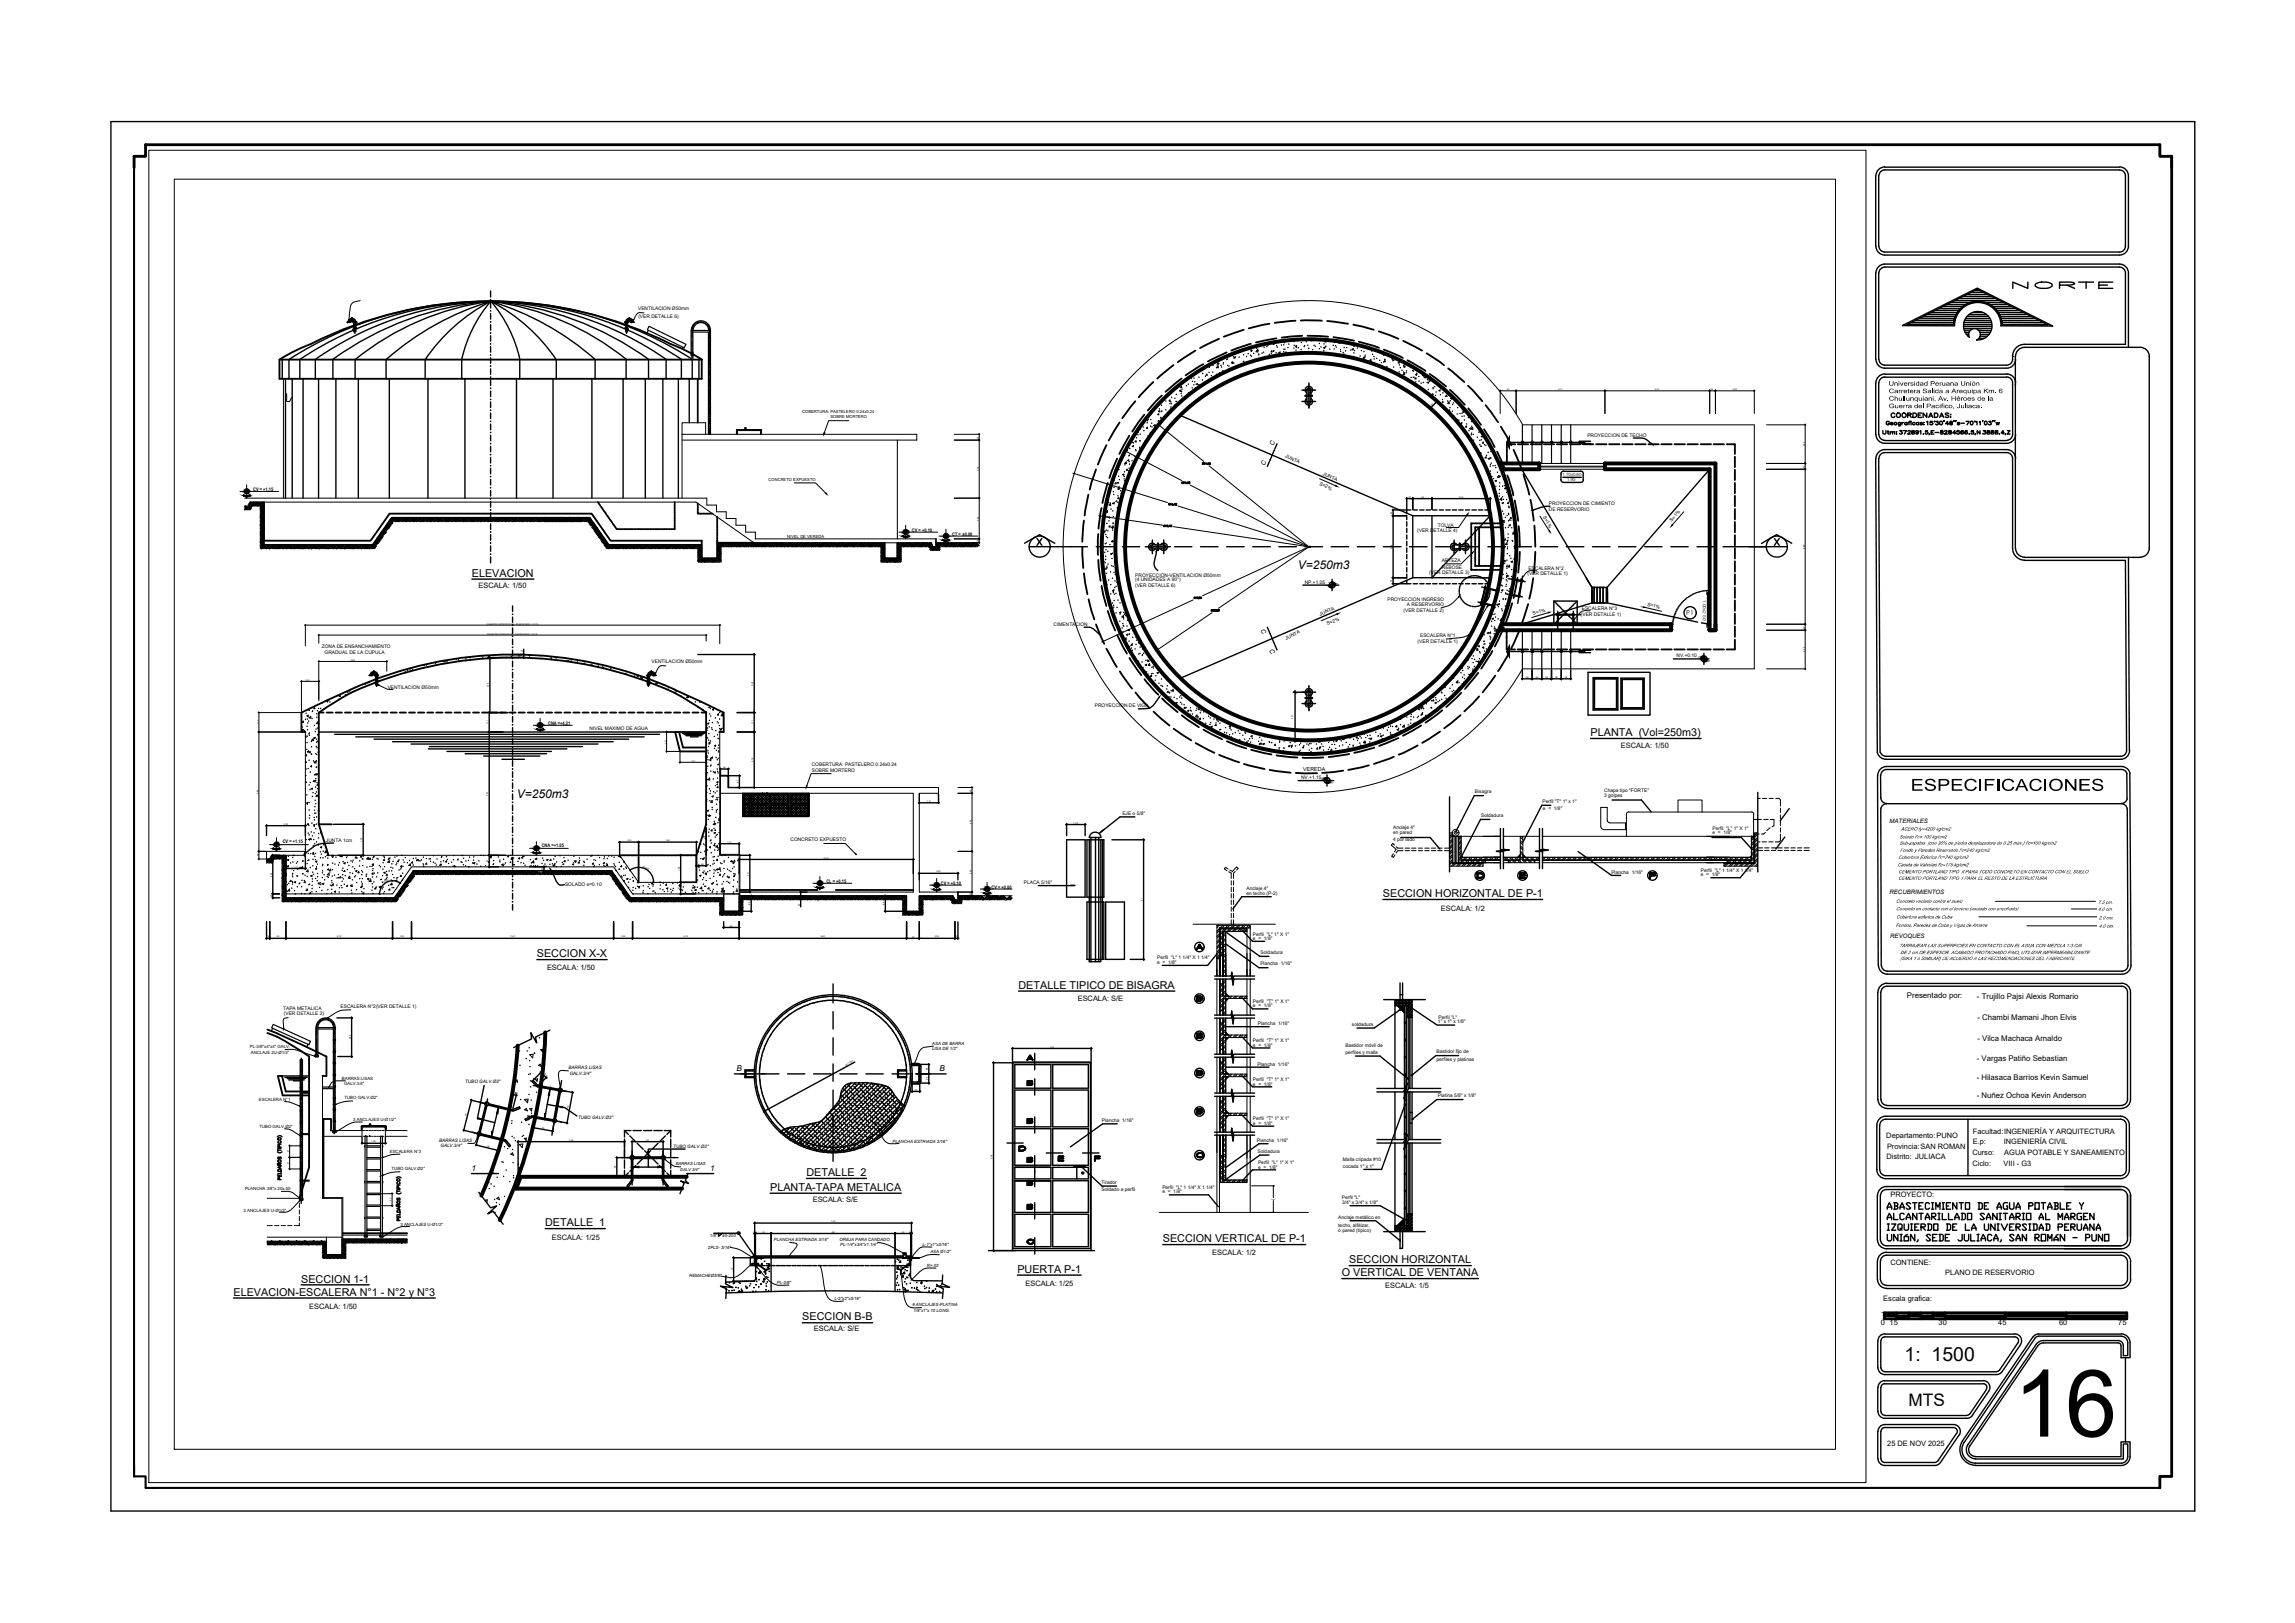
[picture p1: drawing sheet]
<svg xmlns="http://www.w3.org/2000/svg" width="420mm" height="297mm" viewBox="0 0 420 297" stroke-linecap="round" stroke-linejoin="round" font-family="sans-serif">
<defs><g id="words">
<text font-size="17.1" x="368.6" y="262.9">16</text>
<g font-size="4">
<text x="367.2" y="54">NORTE</text>
<text x="323.5" y="100.9">X</text>
<text x="269.2" y="161.9">D</text>
<text x="276.9" y="161.9">E</text>
<text x="300.9" y="161.9">F</text>
<text x="217.7" y="175">A</text>
<text x="217.7" y="184.5">B</text>
<text x="217.7" y="191.2">B</text>
<text x="185.2" y="212">D</text>
<text x="187" y="229">C</text>
</g>
<text font-size="3.6" x="348.7" y="249.2">1: 1500</text>
<g font-size="3.5">
<text x="187" y="195.1">A</text>
<text x="217.7" y="197.9">B</text>
<text x="187" y="206.7">B</text>
<text x="217.7" y="205">B</text>
<text x="217.7" y="213.1">C</text>
<text x="187" y="218">B</text>
</g>
<text font-size="3.4" x="349.8" y="144.7">ESPECIFICACIONES</text>
<text font-size="3.1" x="349.4" y="257.4">MTS</text>
<g font-size="2.2">
<text x="237.6" y="104.2">V=250m3</text>
<text x="94.6" y="146.1">V=250m3</text>
</g>
<g font-size="2">
<text x="86.4" y="105.6">ELEVACION</text>
<text x="291.2" y="134.7">PLANTA (Vol=250m3)</text>
<text x="253.2" y="164.2">SECCION HORIZONTAL DE P-1</text>
<text x="98.3" y="175.2">SECCION X-X</text>
<text x="186.5" y="181">DETALLE TIPICO DE BISAGRA</text>
<text x="147.6" y="215.3">DETALLE 2</text>
<text x="141" y="218">PLANTA-TAPA METALICA</text>
<text x="99.8" y="224.4">DETALLE 1</text>
<text x="212.9" y="227.4">SECCION VERTICAL DE P-1</text>
<text x="186.3" y="232.9">PUERTA P-1</text>
<text x="245.6" y="233.6">O VERTICAL DE VENTANA</text>
<text x="247" y="231.2">SECCION HORIZONTAL</text>
<text x="42.7" y="237.1">ELEVACION-ESCALERA N°1 - N°2 y N°3</text>
<text x="55.1" y="234.7">SECCION 1-1</text>
<text x="146.9" y="241.7">SECCION B-B</text>
</g>
<g font-size="1.5">
<text x="134.8" y="196.1">B</text>
<text x="172" y="196.1">B</text>
<text x="86.3" y="214.4">1</text>
<text x="130" y="214.4">1</text>
</g>
<g font-size="1.4">
<text x="87.6" y="107.6">ESCALA: 1/50</text>
<text x="296.7" y="136.8">ESCALA: 1/50</text>
<text x="263.8" y="166.7">ESCALA: 1/2</text>
<text x="100.1" y="177.5">ESCALA: 1/50</text>
<text x="197.3" y="183.3">ESCALA: S/E</text>
<text x="349.1" y="182.7">Presentado por:</text>
<text x="361.9" y="182.8">- Trujillo Pajsi Alexis Romario</text>
<text x="362" y="186.6">- Chambi Mamani Jhon Elvis</text>
<text x="362" y="190.5">- Vilca Machaca Arnaldo</text>
<text x="361.9" y="194.2">- Vargas Patiño Sebastian</text>
<text x="361.9" y="197.6">- Hilasaca Barrios Kevin Samuel</text>
<text x="361.9" y="200.9">- Nuñez Ochoa Kevin Anderson</text>
<text x="345.3" y="208.3">Departamento:PUNO</text>
<text x="361.2" y="207.5">Facultad:INGENIERÍA Y ARQUITECTURA</text>
<text x="361.2" y="209.5">E.p:</text>
<text x="366.8" y="209.5">INGENIERÍA CIVIL</text>
<text x="345.4" y="212.2">Distrito: JULIACA</text>
<text x="345.5" y="210.3">Provincia:SAN ROMAN</text>
<text x="361.1" y="211.4">Curso:</text>
<text x="361.1" y="213.3">Ciclo:</text>
<text x="366.8" y="213.3">VIII - G3</text>
<text x="366.9" y="211.4">AGUA POTABLE Y SANEAMIENTO</text>
<text x="148.8" y="220">ESCALA: S/E</text>
<text x="346.1" y="219.1">PROYECTO:</text>
<text x="101" y="226.9">ESCALA: 1/25</text>
<text x="221.9" y="229.8">ESCALA: 1/2</text>
<text x="346.1" y="231.6">CONTIENE:</text>
<text x="356.1" y="233.3">PLANO DE RESERVORIO</text>
<text x="56.6" y="239.6">ESCALA: 1/50</text>
<text x="187.7" y="235.4">ESCALA: 1/25</text>
<text x="253.6" y="235.7">ESCALA: 1/5</text>
<text x="344.8" y="238.2">Escala grafica:</text>
<text x="149" y="243.7">ESCALA: S/E</text>
<text x="344.3" y="242.5">0</text>
<text x="345.9" y="242.5">15</text>
<text x="354.9" y="242.5">30</text>
<text x="365.8" y="242.5">45</text>
<text x="377" y="242.5">60</text>
<text x="387.8" y="242.5">75</text>
<text x="345.5" y="264.7">25 DE NOV 2025</text>
</g>
<g font-size="1.3">
<text x="345.8" y="70.6">Universidad Peruana Unión</text>
<text x="345.8" y="72">Carretera Salida a Arequipa Km. 6</text>
<text x="345.8" y="73.3">Chullunquiani, Av. Héroes de la</text>
<text x="345.8" y="74.7">Guerra del Pacífico, Juliaca.</text>
</g>
<g font-size="1.2">
<text x="233.2" y="81.6" transform="rotate(-67 233.2 81.6)">C</text>
<text x="231.5" y="85.2" transform="rotate(-67 231.5 85.2)">C</text>
<text x="308.7" y="112.6">P1</text>
<text x="230.8" y="115.2" transform="rotate(67 230.8 115.2)">C</text>
<text x="232.4" y="118.9" transform="rotate(67 232.4 118.9)">C</text>
</g>
<g font-size="1.1">
<text x="345.9" y="150.6">MATERIALES</text>
<text x="345.9" y="163.6">RECUBRIMIENTOS</text>
<text x="346.1" y="171.7">REVOQUES</text>
</g>
<g font-size="1">
<text x="238.6" y="141.2">VEREDA</text>
<text x="347.7" y="154.6">Sub-zapatas (con 30% de piedra desplazadora de 0.25 max.) f'c=100 kg/cm2</text>
<text x="347.7" y="153.4">Solado f'c= 100 kg/cm2</text>
<text x="347.9" y="155.9">Fondo y Paredes Reservorio f'c=240 kg/cm2</text>
<text x="348.1" y="152">ACERO fy=4200 kg/cm2</text>
<text x="347.4" y="158.6">Caseta de Valvulas f'c=175 kg/cm2</text>
<text x="347.5" y="159.8">CEMENTO PORTLAND TIPO II PARA TODO CONCRETO EN CONTACTO CON EL SUELO</text>
<text x="347.5" y="161">CEMENTO PORTLAND TIPO I PARA EL RESTO DE LA ESTRUCTURA</text>
<text x="347.5" y="157.2">Cobertura Esferica f'c=240 kg/cm2</text>
<text x="347.1" y="165.2">Concreto vaciado contra el suelo</text>
<text x="347.1" y="166.6">Concreto en contacto con el terreno (vaciado con encofrado)</text>
<text x="384.1" y="165.4">7.5 cm.</text>
<text x="384.1" y="166.7">4.0 cm.</text>
<text x="347" y="169.6">Fondos, Paredes de Cuba y Vigas de Amarre</text>
<text x="347.2" y="168.1">Cobertura esferica de Cuba</text>
<text x="347.7" y="173.3">TARRAJEAR LAS SUPERFICIES EN CONTACTO CON EL AGUA CON MEZCLA 1:3 C/A</text>
<text x="384.2" y="168.3">2.0 cm.</text>
<text x="384.2" y="169.8">4.0 cm.</text>
<text x="347.9" y="175.7">(SIKA 1 o SIMILAR) DE ACUERDO A LAS RECOMENDACIONES DEL FABRICANTE</text>
<text x="347.9" y="174.6">DE 2 cm.DE ESPESOR. ACABADO FROTACHADO FINO, UTILIZAR IMPERMEABILIZANTE</text>
</g>
<g font-size=".9">
<text x="116.8" y="56.8">VENTILACION Ø50mm</text>
<text x="116.9" y="58.1">(VER DETALLE 6)</text>
<text x="235.2" y="83.6" transform="rotate(25 235.2 83.6)">JUNTA</text>
<text x="290.6" y="80">PROYECCION DE TECHO</text>
<text x="46.3" y="89.9">CV = +1.15</text>
<text x="241.5" y="88.7" transform="rotate(26 241.5 88.7)">S=2%</text>
<text x="242.1" y="86.9" transform="rotate(25 242.1 86.9)">JUNTA</text>
<text x="282.4" y="94.6" transform="rotate(59 282.4 94.6)">S=1%</text>
<text x="283.6" y="92.4">PROYECCION DE CIMIENTO</text>
<text x="283.6" y="93.5">DE RESERVORIO</text>
<text x="306.1" y="95.5" transform="rotate(-49 306.1 95.5)">S=1%</text>
<text x="166.9" y="97.3">CV = +0.10</text>
<text x="174.3" y="98">CT = ±0.00</text>
<text x="259.4" y="97.4">(VER DETALLE 4)</text>
<text x="263.2" y="96.4">TOLVA</text>
<text x="207.8" y="106.4">(4 UNIDADES A 90°)</text>
<text x="207.8" y="107.4">(VER DETALLE 6)</text>
<text x="207.8" y="105.5">PROYECCION-VENTILACION Ø50mm</text>
<text x="238.9" y="106.8">NP.+1.05</text>
<text x="261.6" y="105.1">(VER DETALLE 3)</text>
<text x="263.9" y="102.9">ARTEZA</text>
<text x="264" y="104.2">REBOSE</text>
<text x="279.6" y="105.2">(VER DETALLE 1)</text>
<text x="279.8" y="104.3">ESCALERA N°2</text>
<text x="241.7" y="112.7" transform="rotate(-22 241.7 112.7)">JUNTA</text>
<text x="254" y="110">PROYECCION INGRESO</text>
<text x="256.9" y="112">(VER DETALLE 2)</text>
<text x="257.6" y="110.9">A RESERVORIO</text>
<text x="280.7" y="112.6" transform="rotate(-16 280.7 112.6)">S=1%</text>
<text x="289.4" y="112.8">(VER DETALLE 1)</text>
<text x="289.6" y="111.6">ESCALERA N°3</text>
<text x="301.5" y="110.9" transform="rotate(13 301.5 110.9)">S=1%</text>
<text x="311.8" y="109.8" transform="rotate(90 311.8 109.8)">1.00x2.50</text>
<text x="58.9" y="118.6">ZONA DE ENSANCHAMIENTO</text>
<text x="59.4" y="119.6">GRADUAL DE LA CUPULA</text>
<text x="192.9" y="114.6">CIMENTACION</text>
<text x="235.5" y="117.1" transform="rotate(-25 235.5 117.1)">JUNTA</text>
<text x="243" y="114.4" transform="rotate(-21 243 114.4)">S=2%</text>
<text x="259.5" y="117.7">(VER DETALLE 1)</text>
<text x="260" y="116.6">ESCALERA N°1</text>
<text x="119.3" y="121.4">VENTILACION Ø50mm</text>
<text x="306.9" y="120.3">NV.+0.10</text>
<text x="71" y="126">VENTILACION Ø50mm</text>
<text x="200.4" y="129.4">PROYECCION DE VIGA</text>
<text x="100.4" y="132.7">CNA =+4.21</text>
<text x="107.9" y="133.6">NIVEL MAXIMO DE AGUA</text>
<text x="148.6" y="140.2">COBERTURA: PASTELERO 0.24x0.24</text>
<text x="148.6" y="141.3">SOBRE MORTERO</text>
<text x="238.2" y="142.5">NV.+1.15</text>
<text x="205.5" y="149.1">EJE o 5/8&quot;</text>
<text x="270" y="145.2">Bisagra</text>
<text x="271.2" y="149.5">Soldadura</text>
<text x="282.4" y="147">Perfil &quot;T&quot; 1&quot; x 1&quot;</text>
<text x="282.5" y="148.2">e = 1/8&quot;</text>
<text x="293.7" y="145.9">3 golpes</text>
<text x="293.7" y="144.9">Chapa tipo &quot;FORTE&quot;</text>
<text x="51.8" y="154.4">CV = +1.15</text>
<text x="59.7" y="154.2">JUNTA 1cm</text>
<text x="99.2" y="155.1">CNA =+1.05</text>
<text x="144.7" y="154">CONCRETO EXPUESTO</text>
<text x="255" y="154">4 por lado</text>
<text x="255" y="152.6">en pared</text>
<text x="255" y="151.8">Anclaje 4&quot;</text>
<text x="313.5" y="152.7">e = 1/8&quot;</text>
<text x="313.5" y="151.9">Perfil &quot;L&quot; 1&quot; X 1&quot;</text>
<text x="151.3" y="161.6">CL = +0.15</text>
<text x="172.2" y="162">CV = +0.10</text>
<text x="187.4" y="161.8">PLACA 5/16&quot;</text>
<text x="295" y="160">Plancha 1/16&quot;</text>
<text x="311.4" y="159.5">Perfil &quot;L&quot; 1 1/4&quot; X 1 1/4&quot;</text>
<text x="311.4" y="160.4">e = 1/8&quot;</text>
<text x="103.4" y="162.2">SOLADO e=0.10</text>
<text x="181.5" y="162.7">CV = +0.00</text>
<text x="228.2" y="162.9">Anclaje 4&quot;</text>
<text x="228.2" y="163.8">en techo (P-2)</text>
<text x="229.4" y="171.2">Perfil &quot;L&quot; 1&quot; X 1&quot;</text>
<text x="229.4" y="172.1">e = 1/8&quot;</text>
<text x="211.9" y="176.4">e = 1/8&quot;</text>
<text x="211.9" y="175.6">Perfil &quot;L&quot; 1 1/4&quot; X 1 1/4&quot;</text>
<text x="230.7" y="176.6">Plancha 1/16&quot;</text>
<text x="230.8" y="174.6">Soldadura</text>
<text x="51.8" y="184.8">TAPA METALICA</text>
<text x="52" y="185.7">(VER DETALLE 2)</text>
<text x="62.3" y="184.5">ESCALERA N°2(VER DETALLE 1)</text>
<text x="229.4" y="184.4">e = 1/8&quot;</text>
<text x="229.4" y="183.5">Perfil &quot;T&quot; 1&quot; X 1&quot;</text>
<text x="229.4" y="191.5">e = 1/8&quot;</text>
<text x="229.4" y="190.7">Perfil &quot;T&quot; 1&quot; X 1&quot;</text>
<text x="230.3" y="187.6">Plancha 1/16&quot;</text>
<text x="246.3" y="191.7">Bastidor móvil de</text>
<text x="247.5" y="187.8">soldadura</text>
<text x="263.3" y="187.3">1&quot; x 1&quot; x 1/8&quot;</text>
<text x="263.4" y="186.4">Perfil &quot;L&quot;</text>
<text x="229.4" y="197.9">Perfil &quot;T&quot; 1&quot; X 1&quot;</text>
<text x="230.2" y="195">Plancha 1/16&quot;</text>
<text x="246.3" y="192.9">perfiles y malla</text>
<text x="263" y="192.7">Bastidor fijo de</text>
<text x="263" y="194.2">perfiles y platinas</text>
<text x="229.4" y="198.7">e = 1/8&quot;</text>
<text x="263.3" y="200.8">Platina 5/8&quot; x 1/8&quot;</text>
<text x="201.7" y="205.4">Plancha 1/16&quot;</text>
<text x="229.4" y="205.9">e = 1/8&quot;</text>
<text x="229.4" y="205">Perfil &quot;T&quot; 1&quot; X 1&quot;</text>
<text x="230.1" y="209">Plancha 1/16&quot;</text>
<text x="230.2" y="211.1">Soldadura</text>
<text x="230.3" y="213.9">e = 1/8&quot;</text>
<text x="230.3" y="213">Perfil &quot;L&quot; 1&quot; X 1&quot;</text>
<text x="245.9" y="212.5">Malla cripada #10</text>
<text x="245.9" y="213.7">cocada 1&quot; x 1&quot;</text>
<text x="201.7" y="216.7">Tirador</text>
<text x="201.7" y="217.9">Soldado a perfil</text>
<text x="212.8" y="218.4">e = 1/8&quot;</text>
<text x="212.8" y="217.6">Perfil &quot;L&quot; 1 1/4&quot; X 1 1/4&quot;</text>
<text x="245.6" y="219.4">Perfil &quot;L&quot;</text>
<text x="245.7" y="220.4">3/4&quot; x 3/4&quot; x 1/8&quot;</text>
<text x="245" y="223.1">Anclaje metálico en</text>
<text x="245" y="224.5">techo, alféizar,</text>
<text x="245" y="225.5">ó pared (típico)</text>
</g>
<g font-size=".8">
<text x="146.9" y="75.6">COBERTURA: PASTELERO 0.24x0.24</text>
<text x="152" y="76.4">SOBRE MORTERO</text>
<text x="140.7" y="88">CONCRETO EXPUESTO</text>
<text x="286.1" y="87.2">1.70x0.60</text>
<text x="286.9" y="88.1">1.95</text>
<text x="144.1" y="98.5">NIVEL DE VEREDA</text>
<text x="45.7" y="191.8">PL-3/8&quot;x4&quot;x4&quot; GALV.</text>
<text x="170.7" y="191.2">ASA DE BARRA</text>
<text x="45.9" y="192.9">ANCLAJE 2U-Ø1/2&quot;</text>
<text x="62.6" y="197.6">BARRAS LISAS</text>
<text x="104.1" y="195.7">BARRAS LISAS</text>
<text x="104.3" y="196.7">GALV.3/4&quot;</text>
<text x="170.6" y="192.1">LISA DE 1/2&quot;</text>
<text x="47.4" y="201.5">ESCALERA N°1</text>
<text x="63" y="198.7">GALV.3/4&quot;</text>
<text x="63.1" y="201.2">TUBO GALV.Ø2&quot;</text>
<text x="85.2" y="198.2">TUBO GALV.Ø2&quot;</text>
<text x="47.5" y="206.4">TUBO GALV.Ø2&quot;</text>
<text x="64.7" y="205.2">3 ANCLAJES U-Ø1/2&quot;</text>
<text x="80.4" y="209.1">BARRAS LISAS</text>
<text x="80.6" y="210">GALV.3/4&quot;</text>
<text x="105.8" y="204.8">TUBO GALV.Ø2&quot;</text>
<text x="163.4" y="209.1">PLANCHA ESTRIADA 3/16&quot;</text>
<text x="71.4" y="211">ESCALERA N°3</text>
<text x="71.7" y="214.2">TUBO GALV.Ø2&quot;</text>
<text x="123.3" y="210">TUBO GALV.Ø2&quot;</text>
<text x="123.7" y="213.3">BARRAS LISAS</text>
<text x="124.5" y="214.2">GALV.3/4&quot;</text>
<text x="44.6" y="221.7">3 ANCLAJES U-Ø1/2&quot;</text>
<text x="44.9" y="217.7">PLANCHA 3/8&quot;x.20x.50</text>
<text x="73.3" y="224.4">3 ANCLAJES U-Ø1/2&quot;</text>
<text x="130" y="226.4">1/8&quot;</text>
<text x="132.2" y="226.5">50-200</text>
<text x="141.7" y="227.1">PLANCHA ESTRIADA 3/16&quot;</text>
<text x="153.7" y="227.1">OREJA PARA CANDADO</text>
<text x="168.9" y="228">L-1&quot;x1&quot;x3/16&quot;</text>
<text x="126.2" y="233.8">REMACHEØ3/8&quot;</text>
<text x="129.6" y="228.5">2PLS- 3/16&quot;</text>
<text x="153.8" y="228.1">PL-1/4&quot;x3/4&quot;x1.1/4&quot;</text>
<text x="169.7" y="231.8">R=.02</text>
<text x="170.3" y="229.3">ASA Ø1/2&quot;</text>
<text x="142.2" y="235">PL-3/8&quot;</text>
<text x="152.8" y="237.9">L-2&quot;x2&quot;x3/16&quot;</text>
<text x="167" y="239">6 ANCLAJES-PLATINA</text>
<text x="167.2" y="240.1">1/8&quot;x1&quot;x.10 LONG.</text>
</g>
<g font-size=".4">
<text x="275.8" y="71.4">.91</text>
<text x="285.3" y="71.4">5.11</text>
<text x="303.1" y="71.4">6.01</text>
<text x="313.1" y="71.4">.33</text>
<text x="317.2" y="71.4">2.22</text>
<text x="262" y="74.3" transform="rotate(-45 262 74.3)">.56</text>
<text x="179.2" y="80.5" transform="rotate(-90 179.2 80.5)">.33</text>
<text x="330.4" y="81.7" transform="rotate(-90 330.4 81.7)">2.22</text>
<text x="179.2" y="86.3" transform="rotate(-90 179.2 86.3)">3.34</text>
<text x="330.4" y="85.8" transform="rotate(-90 330.4 85.8)">.33</text>
<text x="179.2" y="95.3" transform="rotate(-90 179.2 95.3)">2.33</text>
<text x="254.9" y="94.2" transform="rotate(-90 254.9 94.2)">.33</text>
<text x="257.8" y="91.1">.33</text>
<text x="260.1" y="91.1">.49</text>
<text x="267.1" y="91.1">3.34</text>
<text x="179.2" y="99.3" transform="rotate(-90 179.2 99.3)">.22</text>
<text x="254.9" y="100.5" transform="rotate(-90 254.9 100.5)">3.56</text>
<text x="330.4" y="100.5" transform="rotate(-90 330.4 100.5)">8.89</text>
<text x="254.9" y="106.6" transform="rotate(-90 254.9 106.6)">.33</text>
<text x="89.1" y="114.4">DIAMETRO EXTERIOR DEL RESERVORIO = 23.79</text>
<text x="89.2" y="116.2">DIAMETRO INTERIOR DEL RESERVORIO = 22.24</text>
<text x="95.7" y="119.5" transform="rotate(-90 95.7 119.5)">.18</text>
<text x="330.4" y="119.2" transform="rotate(-90 330.4 119.2)">2.22</text>
<text x="330.4" y="115.3" transform="rotate(-90 330.4 115.3)">.33</text>
<text x="55.9" y="124.7">1.00</text>
<text x="64.2" y="121">3.89</text>
<text x="89.5" y="125.8" transform="rotate(-90 89.5 125.8)">3.16</text>
<text x="137.9" y="125.5" transform="rotate(-90 137.9 125.5)">3.33</text>
<text x="279.3" y="124.1">.56</text>
<text x="281.1" y="124.1">.56</text>
<text x="282.9" y="124.1">.56</text>
<text x="284.6" y="124.1">.56</text>
<text x="286.4" y="124.1">.56</text>
<text x="236.8" y="131.5" transform="rotate(-90 236.8 131.5)">2.77</text>
<text x="47.4" y="132.6" transform="rotate(-90 47.4 132.6)">1.11</text>
<text x="89.4" y="132.6" transform="rotate(-90 89.4 132.6)">1.11</text>
<text x="122" y="136.1" transform="rotate(-90 122 136.1)">1.11</text>
<text x="137.9" y="132.6" transform="rotate(-90 137.9 132.6)">1.11</text>
<text x="126.5" y="139.4">1.51</text>
<text x="132.3" y="140.6">.44</text>
<text x="135.2" y="143.3" transform="rotate(-90 135.2 143.3)">.67</text>
<text x="137.9" y="139.4" transform="rotate(-90 137.9 139.4)">3.18</text>
<text x="47.3" y="145.3" transform="rotate(-90 47.3 145.3)">6.85</text>
<text x="89.4" y="145.7" transform="rotate(-90 89.4 145.7)">7.07</text>
<text x="169.7" y="146.8">1.11</text>
<text x="177.9" y="145.1" transform="rotate(-90 177.9 145.1)">.33</text>
<text x="52" y="150.9">2.22</text>
<text x="66.3" y="154.1" transform="rotate(-90 66.3 154.1)">1.78</text>
<text x="114.8" y="154">1.09</text>
<text x="121.8" y="154">1.50</text>
<text x="133.2" y="154.2">1.11</text>
<text x="177.9" y="150.9" transform="rotate(-90 177.9 150.9)">3.34</text>
<text x="196.5" y="150.7">1 1/2&quot;</text>
<text x="47.4" y="156.8" transform="rotate(-90 47.4 156.8)">.44</text>
<text x="49.8" y="160.4" transform="rotate(-90 49.8 160.4)">2.22</text>
<text x="53.7" y="158.8">1.11</text>
<text x="70" y="161.7" transform="rotate(-27 70 161.7)">124.99°</text>
<text x="89.4" y="157.9" transform="rotate(-90 89.4 157.9)">.67</text>
<text x="99.4" y="159.3" transform="rotate(-90 99.4 159.3)">.22</text>
<text x="117.6" y="158.6" transform="rotate(27 117.6 158.6)">124.99°</text>
<text x="124.4" y="159.4" transform="rotate(-90 124.4 159.4)">1.56</text>
<text x="128.3" y="158.3">.56</text>
<text x="137.1" y="160.3" transform="rotate(-90 137.1 160.3)">2.11</text>
<text x="150.8" y="157.1">10.01</text>
<text x="171.4" y="159.7">2.22</text>
<text x="177.9" y="159.9" transform="rotate(-90 177.9 159.9)">2.33</text>
<text x="49.8" y="164.2" transform="rotate(-90 49.8 164.2)">.22</text>
<text x="124.4" y="162.8" transform="rotate(-90 124.4 162.8)">.67</text>
<text x="137.4" y="165.7" transform="rotate(-90 137.4 165.7)">.89</text>
<text x="146.5" y="165.9" transform="rotate(-90 146.5 165.9)">.22</text>
<text x="161.9" y="165.7" transform="rotate(-90 161.9 165.7)">.89</text>
<text x="177.9" y="163.9" transform="rotate(-90 177.9 163.9)">.22</text>
<text x="209.2" y="164.8" transform="rotate(-90 209.2 164.8)">5&quot;</text>
<text x="48.8" y="171.6">.18</text>
<text x="50.6" y="171.6">.93</text>
<text x="61.7" y="171.6">6.12</text>
<text x="73.2" y="171.6">1.09</text>
<text x="93.3" y="171.6">11.61</text>
<text x="113.7" y="171.6">1.09</text>
<text x="125.2" y="171.6">6.12</text>
<text x="133.6" y="169.6">.89</text>
<text x="150.3" y="171.6">9.62</text>
<text x="166.9" y="171.6">.72</text>
<text x="171.1" y="171.6">2.05</text>
<text x="174.8" y="171.6">.18</text>
<text x="64.2" y="190.2" transform="rotate(-90 64.2 190.2)">2.22</text>
<text x="192.2" y="191.7">1.00</text>
<text x="99.1" y="196.1" transform="rotate(46 99.1 196.1)">.10 TIP.</text>
<text x="154.9" y="195.1" transform="rotate(-30 154.9 195.1)">D=1.02m</text>
<text x="169.9" y="197.7" transform="rotate(-90 169.9 197.7)">.06</text>
<text x="169.9" y="195.9" transform="rotate(-90 169.9 195.9)">.06</text>
<text x="93.5" y="200.1" transform="rotate(14 93.5 200.1)">.05 TIP.</text>
<text x="104.1" y="203" transform="rotate(-81 104.1 203)">.40</text>
<text x="167.4" y="199.6">.05</text>
<text x="68" y="209.1">1.33</text>
<text x="85.4" y="204.3" transform="rotate(-77 85.4 204.3)">.40</text>
<text x="89.1" y="209.8" transform="rotate(13 89.1 209.8)">.25</text>
<text x="99.1" y="206.5" transform="rotate(13 99.1 206.5)">.25</text>
<text x="104.2" y="208.8">1.35</text>
<text x="118.3" y="208.8">.40</text>
<text x="52.9" y="213.1" transform="rotate(-90 52.9 213.1)">.67</text>
<text x="52.9" y="211" transform="rotate(-90 52.9 211)">.67</text>
<text x="112.8" y="213.9" transform="rotate(-90 112.8 213.9)">.25</text>
<text x="181.7" y="212.1" transform="rotate(-90 181.7 212.1)">2.50</text>
<text x="71.6" y="219.8" transform="rotate(-90 71.6 219.8)">.30</text>
<text x="137.8" y="225.6">.005</text>
<text x="139.5" y="225.6">.10</text>
<text x="152.1" y="223.7">1.00</text>
<text x="152.3" y="225.6">.80</text>
<text x="165" y="225.6">.10</text>
<text x="166.4" y="225.6">.005</text>
<text x="134.1" y="232.6" transform="rotate(-90 134.1 232.6)">.15</text>
</g>
<text font-size=".3" x="232.8" y="219.6">0.025</text>
</g></defs>
<!-- layer: 0 -->
<g fill="none" stroke="#000" stroke-width=".25">
<path d="M20.3 22.3h381.5v254.2h-381.5zM26.7 26.5h2.1M343.4 32.2v12.9M343.9 32.2v12.9M344 32.2a1.08 1.08 0 0 1 1-1.1h43a1.08 1.08 0 0 1 1.1 1.1M345 30.6h43M345.1 30.6a1.63 1.63 0 0 0-1.7 1.6M388 30.6a1.63 1.63 0 0 1 1.7 1.6M389.1 32.2v12.9M389.7 32.2v12.9M397.6 28.6v2.1M343.4 50v15.8"/>
<path d="M343.4 45a1.63 1.63 0 0 0 1.7 1.7h42.9a1.63 1.63 0 0 0 1.7-1.7M343.4 50a1.63 1.63 0 0 1 1.6-1.7h43a1.63 1.63 0 0 1 1.7 1.7v13.6M343.9 50v15.8M344 45a1.08 1.08 0 0 0 1 1.1h43a1.08 1.08 0 0 0 1.1-1.1M344 50a1.08 1.08 0 0 1 1-1.1h43a1.08 1.08 0 0 1 1.1 1.1v13h-18.5a2.18 2.18 0 0 0-2.1 2.2M349.3 59.3h8.3M350 59h7.6M350.7 58.6h7M351.4 58.2l6.4 .1M352.2 57.9h5.7M352.9 57.5l5.2 .1M353.6 57.2h4.7"/>
<path d="M354.3 56.8h4.3M355 56.5h3.9M355.8 56.1h3.6M356.5 55.7h3.4M357.2 55.4h3.6M357.6 59.4h-8.5l12.9-6.5 13 6.6h-8.5M357.7 59a4.5 4.5 0 0 1 4.6-3.8 4.5 4.5 0 0 1 4.2 4.2 4.5 4.5 0 0 0-4.4-4.3 4.5 4.5 0 0 0-4.5 4.3v-.1M357.8 59.6h-9.5l13.7-6.9 13.8 7-9.5-.1M357.8 59.6a4.3 4.3 0 0 1 4.3-4.2 4.3 4.3 0 0 1 4.2 4.2M357.9 55h8.2M358.6 54.6h6.8M359.3 54.3h5.3"/>
<path d="M359.5 59.4h5.1M359.5 59.7h5.1M359.5 59h5.1M359.6 58.6l4.8 .1M359.9 58.3h4.4M360 53.9h3.9M360.1 57.9h3.9M360.5 57.6h3.1M360.8 53.5h2.4M361.2 57.2h1.7M361.5 53.2h1M363.3 55.4h3.5"/>
<path d="M364.2 55.7h3.4M364.8 56.1h3.5M365.2 56.5h3.8M365.5 56.8h4.2M365.8 57.2h4.6M366 57.6h5.2M366.2 57.9h5.7M366.3 58.3h6.3M366.4 58.7h7M366.5 59h7.6M366.5 59.4h8.3M134.9 78.6h4.5v.7l-.1-.6h-4.4v.6z"/>
<path d="M135 79.5v-.7h4.3v.7M261.8 74.6l.1 .3M263 73.3v.3M343.4 70.1v9.4M343.4 65.8a1.63 1.63 0 0 0 1.7 1.6h22.3M343.4 79.5a1.63 1.63 0 0 0 1.7 1.6h22.3M343.9 70.1v9.4M344 65.8a1.08 1.08 0 0 0 1.1 1h22.3M344 79.5a1.08 1.08 0 0 0 1.1 1.1M344.7 78.8v.5l.3 .1 .3-.1v-.5M345 68.5h22.4M345 69h22.4"/>
<path d="M345.1 68.4a1.63 1.63 0 0 0-1.7 1.7M345.1 69a1.08 1.08 0 0 0-1.1 1.1M345.6 79h.2M345.6 78.8v.5l.2 .1M345.9 77.2a.31 .31 0 0 0-.4-.1 .31 .31 0 0 0-.2 .4 .28 .28 0 0 0 .3 .3 .28 .28 0 0 0 .3-.3h-.2M346.1 79.1l.3-.1 .1 .4M346.1 79v.4M346.1 77.5h.5a.25 .25 0 0 0-.4-.1 .25 .25 0 0 0 0 .4 .25 .25 0 0 0 .4-.1M346.5 79.1l.1-.1h.3v.4M346.9 75.8a.38 .38 0 0 0-.6-.1 .38 .38 0 0 0 0 .6 .38 .38 0 0 0 .6-.1M347.2 79h.1M347.2 79.4h.1"/>
<path d="M347.8 78.8h.4l-.2 .2a.23 .23 0 0 1 .3 .3 .23 .23 0 0 1-.4 .1l-.1-.1M347.9 77.3v.6h-.3M347.9 77.4v-.1a.24 .24 0 0 0-.3 .1 .24 .24 0 0 0 0 .3h.3M348.2 77.3v.5M348.5 78.8h.5l-.4 .6M348.5 77.3h-.2l-.1 .2M349.2 77.4a.25 .25 0 0 0-.4-.1 .25 .25 0 0 0-.1 .4h.5M349.2 77.3v.5M349.2 76l.6-.1 .1-.2-.7-.1v.8M349.3 78.9l.1-.1 .3 .1-.1 .2-.4 .3h.5M349.4 77.3h.3M349.6 76l.3 .4"/>
<path d="M349.7 77.1l-.2 .1v.6M349.8 77.1h.1M349.9 77.3v.5M350 78.8v.1a.37 .37 0 0 1 .4 .5h-.4a.43 .43 0 0 1 .5-.5l-.1-.1zM350.2 75.6h.3a.41 .41 0 0 1 .4 .4 .41 .41 0 0 1-.4 .4h-.3zM350.6 77.4a.25 .25 0 0 0-.4-.1 .25 .25 0 0 0 0 .4 .25 .25 0 0 0 .4 0M351.2 76h.4M351.2 79a.24 .24 0 0 1-.3 .2 .24 .24 0 0 1-.1-.3v-.1a.3 .3 0 0 1 .4 .4 .3 .3 0 0 1-.4 .2M351.3 77.4a.25 .25 0 0 0-.4-.1 .25 .25 0 0 0 0 .4 .25 .25 0 0 0 .4 0M351.3 77.3v.5M351.5 78.9l.1-.1v.6M351.8 75.6h-.6v.8h.6"/>
<path d="M351.9 77.4l-.3-.1v.2l.3 .2h-.4M352.1 79.4h.1M352.2 77.3h.1M352.2 77.7h.1M352.7 77.2l.2-.1v.7M352.7 75.6v.8l-.6-.8v.8M352.9 78.8h-.4v.3a.26 .26 0 0 1 .3-.1 .26 .26 0 0 1 .1 .4h-.3l-.1-.1M353.1 76.4l.4-.8 .4 .8M353.3 79.4l-.1 .2M353.3 76.1h.4M353.6 79.1h.3M353.8 77.1h-.4l-.1 .3a.28 .28 0 0 1 .5-.1 .28 .28 0 0 1 0 .4 .28 .28 0 0 1-.5 0v-.1"/>
<path d="M354.1 78.8h-.5v.6h.5M354.1 75.6h.3a.41 .41 0 0 1 .4 .4 .41 .41 0 0 1-.4 .4h-.3zM354.3 79.1h.7M354.4 77.1h.4l-.2 .2 .2 .1a.27 .27 0 0 1-.1 .3 .27 .27 0 0 1-.3-.1M355.1 76.4l.4-.8 .3 .8M355.2 76.1h.5M355.3 78.8v.2l.4 .1 .1 .2-.2 .1h-.3a.43 .43 0 0 1 .4-.5v-.1zM355.9 77l-.1 .2M356 78.9a.25 .25 0 0 1 .3-.1 .25 .25 0 0 1 .2 .2l-.5 .4h.5M356.7 77.5h-.5l.4-.4v.7M356.8 75.7l-.2-.1h-.4v.2l.5 .3 .1 .2-.2 .1-.5-.1M356.8 78.8v.1a.37 .37 0 0 1 .4 .5h-.4a.43 .43 0 0 1 .4-.5v-.1z"/>
<path d="M357 77.1v.2l.4 .2-.1 .3-.3-.1-.1-.2 .5-.3zM357.1 75.8h.1M357.1 76.3h.1M357.7 77v.2M358 79.2h-.5l.4-.4v.6M358.1 77l-.1 .2M358.7 78.8h-.4v.3a.27 .27 0 0 1 .3-.1 .27 .27 0 0 1 .1 .4 .27 .27 0 0 1-.4 0l-.1-.1M358.8 77.4l-.4-.1v.2l.4 .2h-.5M359 77.5h.6M359.4 78.9v-.1a.3 .3 0 0 0-.4 .1 .3 .3 0 0 0 0 .4 .3 .3 0 0 0 .4 0 .23 .23 0 0 0-.2-.3 .23 .23 0 0 0-.2 .2M359.5 60.1h5.1M359.6 60.4h1.2"/>
<path d="M359.7 60.8h.8M359.9 77.1h.6l-.4 .7M359.9 61.2h.5M360.2 78.9l-.1-.1a.31 .31 0 0 0-.4 .3 .31 .31 0 0 0 .5 .3 .22 .22 0 0 0-.2-.4 .22 .22 0 0 0-.3 .2M360.3 61.5h.2M360.5 79.4h.1M361.3 78.8h-.4v.3a.26 .26 0 0 1 .4 0 .26 .26 0 0 1-.1 .4 .26 .26 0 0 1-.4-.2M361.6 79.4v.2M361.7 77.2l.2-.1v.7M361.9 62.2a2.6 2.6 0 0 0 2.7-3.3 2.6 2.6 0 0 0-4-1.4 2.6 2.6 0 0 0 0 4.2 1.07 1.07 0 0 1 .5-1.4 1.07 1.07 0 0 1 1.4 .5 1.07 1.07 0 0 1-.6 1.4M362.2 60.4l2.3 .1M362.3 61.9h1"/>
<path d="M362.4 77.2l.1-.1v.7M362.4 60.8h1.9M362.5 78.8v.6l-.5-.6v.6M362.5 61.5h1.3M362.5 61.2h1.6M363 77v.2M363.1 78.8h.4l-.3 .2 .3 .1a.28 .28 0 0 1-.2 .3 .28 .28 0 0 1-.3-.1M363.8 78.8v.2l.4 .1 .1 .2-.2 .1h-.3a.43 .43 0 0 1 .4-.5v-.1zM364.1 77.1h.4l-.2 .2 .2 .1a.28 .28 0 0 1-.1 .4 .28 .28 0 0 1-.4-.2M364.6 78.8l-.1 .1a.37 .37 0 0 1 .4 .5h-.4a.43 .43 0 0 1 .5-.5l-.1-.1zM364.9 77l-.1 .2M365.2 77l-.1 .2"/>
<path d="M365.3 78.8v.1a.37 .37 0 0 1 .4 .5h-.4a.43 .43 0 0 1 .4-.5v-.1zM365.4 77.3l.2 .5 .1-.5 .2 .5 .1-.5M366 79.4h.1M366.9 79.2h-.5l.3-.4v.6M367.2 79.4l-.1 .2M367.4 69a1.08 1.08 0 0 1 1.1 1.1v9.4M367.4 68.4a1.63 1.63 0 0 1 1.6 1.7M367.5 78.8h.5l-.5 .6h.5M368.5 65.2h.1M368.5 79.5a1.08 1.08 0 0 1-1.1 1.1M368.5 65.2a1.21 1.21 0 0 1-1.1 1.6M369 70.4h.1"/>
<path d="M369 65.2v35.2M369 65.2a1.63 1.63 0 0 1 1.6-1.6h21.2a1.63 1.63 0 0 1 1.7 1.6v35.2M369 79.5a1.63 1.63 0 0 1-1.6 1.6M369 65.8a1.63 1.63 0 0 1-1.6 1.6M255 93.2l.1 .2M255 94.3l.1 .2M257.6 91.2l-.1 .1M258.7 91.2l-.1 .1M262.2 91.2l-.1 .1M272.9 91.2l-.2 .1M343.4 83.9l.3 53.9M343.9 83.9l.3 53.8"/>
<path d="M345 80.6h22.4M367.4 82.3h-22.3a1.63 1.63 0 0 0-1.7 1.6M367.4 82.8h-22.3a1.08 1.08 0 0 0-1.1 1.1M367.4 82.3a1.63 1.63 0 0 1 1.6 1.6M367.4 82.8a1.08 1.08 0 0 1 1.1 1.1M368.5 83.9v16.5M86.4 106h11.3M95.8 119.7l.2 .2M138 119.7l.2 .2M255 105.7l.1 .1M255 106.8l.1 .1M284.5 114.1v.1h.2"/>
<path d="M284.5 110l.2 .2M284.5 110v.2M284.5 110.3v.3M284.5 110.6v.3M284.5 111v.3M284.5 111.4v.3M284.5 111.8v.3M284.5 112.2v.3M284.5 112.6v.2M284.5 112.9v.3M284.5 113.3v.3M284.5 113.7v.3"/>
<path d="M284.5 110h.9M284.7 114.1l-.2 .1M284.7 114.2h.7M284.8 110.3l.2 .2M285 113.8l-.2 .2M285 110.5l.2 .3M285.2 113.5l-.2 .2M285.3 110.8l.2 .2M285.5 114.2h.3M285.5 110h.3M285.5 113.2l-.2 .2M285.6 111.1l.2 .2"/>
<path d="M285.8 113l-.2 .2M285.8 111.4l.2 .2M285.9 114.2h.3M285.9 110h.3M286 112.7l-.2 .2M286.1 111.6l.2 .2M286.3 114.2h.3M286.3 110h.3M286.3 112.4l-.2 .2M286.4 112.4l.2-.2 .2 .2M286.4 111.9l.2 .2 .2-.2M286.7 114.2h.3"/>
<path d="M286.7 110h.3M286.9 112.4l.2 .2M287 114.2h.3M287 110h.3M287.1 111.6l-.2 .2M287.2 112.7l.2 .2M287.4 111.4l-.2 .2M287.4 114.2h.3M287.4 110h.3M287.5 113l.2 .2M287.7 111.1l-.2 .2M287.7 113.2l.2 .2"/>
<path d="M287.8 114.2h.3M287.8 110h.3M287.9 110.8l-.2 .2M288 113.5l.2 .2M288.2 114.2h.3M288.2 110h.3M288.2 110.5l-.2 .3M288.3 113.8l.2 .2M288.5 110.3l-.2 .2M288.5 114.1l.2 .1M288.6 110h.1v.2M288.7 114.1v.1h-.1"/>
<path d="M288.7 110.3v.3M288.7 110.6v.3M288.7 111v.3M288.7 111.4v.3M288.7 111.8v.3M288.7 112.2v.3M288.7 112.6v.2M288.7 112.9v.3M288.7 113.3v.3M288.7 113.7v.3M288.7 110l-.2 .2M368.5 100.3a2.18 2.18 0 0 0 2.1 2.2"/>
<path d="M369 100.3a1.63 1.63 0 0 0 1.6 1.7M370.6 102.6h18.5l.2 34.8a1.08 1.08 0 0 1-1.1 1M370.6 102h21.2M389.7 102l.1 35.4M393.5 100.3a1.63 1.63 0 0 1-1.7 1.7M89.5 133.9l.1 .2M89.5 130.3l.1 .2M89.6 130.3l.2 .2M89.6 120.3l.2 .1M95.8 120.3l.2 .1M138 133.9l.2 .2M138 130.3l.2 .2"/>
<path d="M236.9 126.5l.4 .4M236.9 135.4l.4 .3M278.8 124.1l-.2 .2M280.6 124.1l-.2 .2M282.3 124.1l-.1 .2M284.1 124.1l-.1 .2M285.9 124.1l-.2 .2M287.6 124.1l-.1 .2M291.2 135.2h20.2M343.7 137.8a1.63 1.63 0 0 0 1.6 1.2M344.3 137.7a1.08 1.08 0 0 0 1 .7M345.3 139h42.9"/>
<path d="M345.3 138.4h42.9M389.9 137.3a1.63 1.63 0 0 1-1.7 1.7M48.9 151l-.2 .2M49.9 156.4l.1 .2M52.4 158.9l-.1 .1M56 151l-.2 .2M56 158.9l-.2 .1M66.4 156.4l.2 .2M66.4 150.8l.2 .1M89.5 158.6l.1 .1M89.5 156.4l.1 .2M99.5 159.3l.2 .1"/>
<path d="M99.5 158.6l.2 .1M113.5 154l-.1 .2M115.4 159.2l-.1 .2M117 154l-.2 .2M124.5 156.4l.2 .2M127.6 158.4l-.1 .1M127.6 154l-.1 .2M129.4 158.4l-.2 .1M131.9 154.3l-.2 .2M132 140.7l-.2 .1M133.4 140.7l-.1 .1M135.3 144l.2 .2"/>
<path d="M135.3 141.9l.2 .2M135.4 157.2l-.2 .1M135.4 154.3l-.2 .2M137.2 156.4l.2 .2M138 144l.2 .2M167.3 157.2l-.2 .1M168.3 146.8l-.1 .2M168.3 159.8l-.1 .1M171.9 146.8l-.2 .2M175.5 159.8l-.2 .1M195.3 153.7h3.4v10.5h-3.4zM195.4 150.8l-.2 .2"/>
<path d="M198.7 150.8l-.1 .2M199 153.7h3.1v10.5h-3.1zM199.4 153.7v22.3h2.1v-22.3M199.4 153.3h2.1M199.4 153.2a1.08 1.08 0 0 1 1.1-.9 1.08 1.08 0 0 1 1.1 .9M199.7 153.3v22.7M200.6 153.3v22.7M201.2 153.3v22.7M201.8 153.7v21.9M202 151.8l-.6 .6M209.3 153.6l.2 .2M265.9 152.4v5.7h5.6"/>
<path d="M266 157.9v-4.8h.4v4.8M266.6 157.9v-4.8h.4v4.8M267.5 156.9h7.2M267.6 156.9v.5h7.1M271.9 157.5h-4.4v-4.4h-.4v4.8h4.8M274.7 151.6v3.9l.8 .1-1.6 .2 .8 .1v3.1M275.2 151.6v3.8l1.1 .2-1.6 .2 .5 .1v3.1M275.2 156.9h3.1M275.2 157.4h3M278.9 156.9h2.9M278.9 157.4h2.9M281.8 151.6v3.9l.8 .1-1.5 .2 .7 .1v3.1"/>
<path d="M282.4 151.6v3.8l1 .2-1.5 .2 .5 .1v3.1M282.4 156.9h38.3M316.2 157.5h4.5v-4.4h.4v4.8h-4.9zM320.6 156.9v.5h-38.2M321.3 152.4v5.7h-5.7M343.7 141.9l.2 34.8M344.3 141.9v4.1M344.3 146a1.08 1.08 0 0 0 1.1 1.1M345.4 140.3h43M345.4 140.8h43M345.4 147.1h43M345.4 140.3a1.63 1.63 0 0 0-1.6 1.6"/>
<path d="M345.4 140.8a1.08 1.08 0 0 0-1.1 1.1M345.4 147.1a1.08 1.08 0 0 0-1.1 .9l.1 28.7M388.4 147.1a1.1 1.1 0 0 1 1.1 .9l.1 28.7a1.08 1.08 0 0 1-1.1 1h-43a1.08 1.08 0 0 1-1-1M388.4 140.3a1.63 1.63 0 0 1 1.5 1.2M388.4 140.8a1.08 1.08 0 0 1 1 .8M389.4 141.6v4.6M389.4 146.2a1.08 1.08 0 0 1-1 .9M389.9 141.5l.2 35.2a1.63 1.63 0 0 1-1.6 1.6h-43a1.63 1.63 0 0 1-1.6-1.6M48.9 171.6l-.2 .2M49.5 171.6l-.2 .2M49.9 164.2l.1 .2M49.9 163.5l.1 .2"/>
<path d="M52.4 171.6l-.1 .2M69.4 163.5l.1 .2M72 171.6l-.2 .2M73.3 161.6l-.2 .1M75.4 171.6l-.1 .2M98.3 175.6h12.9M112.4 171.6l-.1 .2M115.9 171.6l-.2 .2M119.6 161.4l.1 .2M124.5 161.4l.2 .2M124.5 163.5l.2 .2M132.6 169.7l-.2 .1"/>
<path d="M135.4 169.7l-.2 .1M135.4 171.6l-.2 .2M137.2 163.2l.2 .2M137.4 166.7l.2 .2M137.4 163.9l.2 .1M146.5 163.2l.2 .2M146.5 163.9l.2 .1M162 166.7l.2 .2M162 163.9l.2 .1M166.1 171.6l-.2 .2M168.3 171.6l-.1 .2M174.9 171.6l-.2 .2"/>
<path d="M175.5 171.6l-.2 .2M199 165.1h3.1v10.5h-3.1zM202.4 165.1h3.5v10.5h-3.5zM209.3 175.5l.2 .2M222.4 179.2h3.1v-.5l.2 1.6 .2-1.1h3.8M222.4 178.6h3l.1-.7 .2 1.6 .1-.9h3.9M223.4 170h4.9v.5h-4.5v4.4h-.4zM223.9 179.2v3M224.4 170.5h-.5v8.1M224.4 170.5v8.1M224.4 179.2v3.1M228.9 169.8h-5.6v5.7"/>
<path d="M253.2 164.6h29.2M345.4 180h43M345.4 179.9a1.63 1.63 0 0 0-1.6 1.7M388.4 179.9a1.63 1.63 0 0 1 1.6 1.7M64.3 193.3l.2 .1M64.3 186.2l.2 .2M98.9 196.3h.3M99.9 197.2h.2M104.7 199.8l.2 .3M167.1 199.7l-.2 .1M168.5 199.7l-.2 .1M170 198.1l.1 .2"/>
<path d="M170 196.5l.1 .1M170 194.8l.1 .1M181.8 194.4l.2 .1M185.4 194.3v34.6M185.4 191.8l-.1 .2M186.5 181.4h28.6M188.7 197.8h-.6v.9h.6M188.7 198.2h-.5v.4M188.7 197.9h-.5v.2h.5M188.7 197.9h-.5v.3M188.7 197.9h-.5v.3h.5h-.6M188.7 198.2h-.5v.4h.5"/>
<path d="M188.7 197.8h-.6v.8h.6M188.7 197.8h-.6v.8M188.7 197.9h-.6v.7h.6M188.7 197.8l.3 .1-.1 .3 .1 .2-.3 .2 .3-.2-.2-.2 .2-.3zM188.7 198.2l.2 .2-.2 .1M188.7 197.9l.2 .1-.2 .1M188.7 198.2l.3-.2-.3-.2 .2 .1 .1 .2-.2 .1 .2 .2-.3 .2M188.7 198.2l.3 .2-.3 .2M189.4 197.4v3M199.8 194.3v34.6M199.8 191.8l-.1 .2M222.4 185.8h3l.1-.8 .2 1.6 .1-.8h3.9"/>
<path d="M222.4 186.3h3.1v-.5l.2 1.6 .2-1.1h3.8M222.4 193.5h3.1v-.5l.2 1.5 .2-1h3.8M222.4 192.9h3l.1-.7 .2 1.5 .1-.8h3.9M223.9 182.8v3M223.9 186.3v3M223.9 190v2.9M223.9 193.5v3M223.9 197.1v3M224.4 182.8v3M224.4 186.3v3.1M224.4 190v2.9M224.4 193.5v3.1"/>
<path d="M224.4 197.1v3M343.8 181.6v19.6M344.3 181.6v19.6M345.4 180.5h43a1.08 1.08 0 0 1 1.1 1.1M345.4 180.5a1.08 1.08 0 0 0-1 1.1M389.5 181.6v19.6M390 181.6v19.6M66.2 206.1h4.5v.6l-.1-.6h-4.4v.6zM66.3 206.9v-.7h4.3v.7M66.4 209.2l-.2 .1M70.6 209.2l-.1 .1M84.9 206.7l.1 .3"/>
<path d="M86.2 201.2l.1 .3M87.3 209.5l-.2 .1M91.4 210.5l-.1 .1M94 200.3l-.2 .1M94.6 200.4l-.2 .1M94.9 208.9l-.1 .1M97.7 206.3l-.1 .1M101.2 207l-.1 .1M103.7 205.4l.2 .2M112.8 211.8l.2 .1M112.8 215.3l.2 .2M114.3 214.2v1.2h1.2"/>
<path d="M114.3 206.9l.7 .7M114.3 206.9v1.2M114.3 208.5v1.5M114.3 210.4v1.5M114.3 212.3v1.5M114.3 206.9h1.2M114.4 208.9l-.2 .1M115 214.7l-.7 .7M115.3 207.9l1.1 1.1M115.8 208.9l-.2 .1M115.9 215.4h1.5M115.9 206.9h1.5"/>
<path d="M116.4 213.3l-1.1 1.1M116.7 209.2l1.1 1.1M117.8 211.9l-1.1 1.1M117.8 215.4h1.5M117.8 206.9h1.5M118 210.6l1.1 1.1M119.1 210.6l-1.1 1.1M119.4 211.9l1.1 1.1M119.7 215.4h1.5M119.7 206.9h1.5M120.5 209.2l-1.1 1.1M120.7 213.3l1.1 1.1"/>
<path d="M121.5 208.9l-.2 .1M121.6 206.9h1.2v1.2M121.8 207.9l-1.1 1.1M122.1 214.7l.7 .7M122.8 214.2v1.2h-1.2M122.8 208.5v1.5M122.8 210.4v1.5M122.8 212.3v1.5M122.8 206.9l-.7 .7M139.9 203.3l-.1 .2M141 218.4h24M147.6 215.7h11.1"/>
<path d="M189.4 211.5v3M191.5 211h3M193.7 211.6h1l-.8 .1v.2h.8l-.8 .1v.4l.8 .1h-1zM193.8 211.6h.9l-.8 .1v.3h.8h-.8v.4l.8 .1h-.9zM193.8 211.7h.9h-.9v.3h.9h-.9v.4h.9h-.9zM193.8 212h.9M194.7 211.7h-.9v.7h.9M198.2 211h3M200.4 211.6h1l-.9 .1v.2l.9 .1h-.9v.5h-.1zM200.4 211.6h1l-.9 .1v.3h.9h-.9l-.1 .5zM200.4 211.7h.9h-.8v.3h.8h-.8l-.1 .4zM200.5 212h.8"/>
<path d="M201.3 211.7h-.8v.7M222.4 200.1h3l.1-.8 .2 1.6 .1-.8h3.9M222.4 200.6h3.1v-.5l.2 1.6 .2-1.1h3.8M222.4 207.2h3l.1-.8 .2 1.7 .1-.9h3.9M222.4 207.8h3.1v-.6l.2 1.7 .2-1.1h3.8M223.4 211.5h.4v4.5h4.5v.4h-4.9zM223.9 200.6v3.1M223.9 204.2v3M223.9 207.8v8.1h.5M224.4 200.6v3.1M224.4 204.2v3M224.4 207.8v8.2"/>
<path d="M343.6 205.9v8.2a1.63 1.63 0 0 0 1.6 1.6h43M343.7 218.8v8.1M343.8 201.2a1.63 1.63 0 0 0 1.6 1.6M344.1 205.9l.1 8.2a1.08 1.08 0 0 0 1 1.1h43M344.2 218.8v8.1M344.4 201.2a1.08 1.08 0 0 0 1 1.1M345.3 217.2h43.1a1.63 1.63 0 0 1 1.6 1.6M345.3 217.7h43a1.25 1.25 0 0 1 1.2 1.1M345.4 217.2a1.63 1.63 0 0 0-1.7 1.6M345.4 217.7a1.08 1.08 0 0 0-1.1 1.1M345.4 202.9h43M345.4 202.3h43"/>
<path d="M360.3 204.8v10.4M388.2 204.3h-43a1.63 1.63 0 0 0-1.6 1.6M388.2 204.8h-43a1.08 1.08 0 0 0-1 1.1M388.2 204.3a1.63 1.63 0 0 1 1.6 1.6M388.2 204.8a1.08 1.08 0 0 1 1.1 1.1M389.3 205.9v8.2a1.08 1.08 0 0 1-1.1 1.1M389.5 201.2a1.08 1.08 0 0 1-1.1 1.1M389.5 218.6v8.3a1.25 1.25 0 0 1-1.2 1.1h-43M389.8 205.9v8.2a1.63 1.63 0 0 1-1.6 1.6M390 201.2a1.63 1.63 0 0 1-1.6 1.6M390 218.6v8.3a1.63 1.63 0 0 1-1.6 1.6h-43.1M42.7 237.6h37"/>
<path d="M55.1 235.1h12.5M99.8 224.9h11M134.2 234.4l.2 .2M134.2 230.1l.2 .2M138.2 223.8l-.1 .1M138.2 225.7l-.1 .1M138.4 225.7l-.2 .1M141.3 225.7l-.2 .1M163.9 225.7l-.1 .1M166.8 225.7l-.1 .1M166.9 223.8l-.1 .1M166.9 225.7l-.1 .1"/>
<path d="M181.8 228.8l.2 .2M186.3 233.4h11.6M188.1 220.9h.6h-.5v.4h.5M188.2 220.9v.4h.5M188.7 220.5h-.6v.8h.6M188.7 220.9h-.5v.3h.5M188.7 220.5h-.5v.3h.5h-.5v-.3h.5h-.5v.3M188.7 220.5h-.6v.8M188.7 220.5l.2 .1-.2 .2M188.8 220.9l.2-.3-.3-.2 .3 .2-.1 .2 .1 .3-.3 .2 .3-.2-.3-.2 .2 .1-.2 .2M188.9 220.9l.1 .2-.3 .2 .3-.2-.2-.3 .2-.2-.3-.1 .3 .1-.3 .2 .3 .2-.3 .2M189.4 220.1v3"/>
<path d="M212.9 227.8h26.1M245.6 234h25.1M247 231.6h22.4M343.7 230.8v3.4M343.7 234.2a1.63 1.63 0 0 0 1.7 1.6M343.7 226.9a1.63 1.63 0 0 0 1.7 1.6M344.2 230.8v3.4M344.3 234.2a1.08 1.08 0 0 0 1.1 1M344.3 226.9a1.08 1.08 0 0 0 1.1 1.1M345.3 229.7h43a1.25 1.25 0 0 1 1.2 1.1v3.4M345.3 235.8h43M345.3 229.2h43"/>
<path d="M345.4 229.2a1.63 1.63 0 0 0-1.7 1.6M345.4 229.7a1.08 1.08 0 0 0-1.1 1.1M345.5 221.3v-.4l.4-.8 .4 .8v.4M345.5 223.2v-.4l.4-.7 .4 .7v.4M345.5 225.9v1l.2 .2h.4l.2-.2v-1M345.5 220.9h.8M345.5 222.8h.8M345.5 224h.4M345.5 225.2h.4M345.7 224v1.2M346.3 224h.8l-.8 1.2h.8M346.7 220.1h.5l.3 .2-.3 .4"/>
<path d="M346.7 222.1v1.1h.8M346.9 220.7h.3l.3 .4-.3 .2h-.5M346.9 220.1v1.2M347.5 225.9v1.2l-.8-1.2v1.2M347.8 221.3v-.4l.4-.8 .4 .8v.4M347.8 224.8l.3 .1-.4 .3-.2-.3v-.7l.2-.2h.4l.1 .2v.6l-.1 .1 .1 .3M347.8 220.9h.8M347.8 225.9h.4M347.8 227.1h.4M348.1 225.9v1.2M348.6 222.2l-.2-.1h-.3l-.3 .1v.8l.3 .2h.3l.2-.2M348.6 224v.9l.2 .3h.4l.2-.3v-.9"/>
<path d="M348.6 226.3h.8v.8h-.8zM349 223.2v-.4l.4-.7 .4 .7v.4M349 222.8h.8M349.2 225.9l-.4 .2M349.8 220.3l-.2-.2h-.4l-.2 .2 .8 .8-.2 .2h-.4l-.2-.2M349.8 224h.4M349.8 225.2h.4M350 224v1.2M350.2 220.1h.7M350.5 225.9v1.2l-.7-1.2v1.2M350.5 220.1v1.2M350.5 224.6h.4"/>
<path d="M350.9 222.1v1.1l-.7-1.1v1.1M351.1 226.9v.2l-.2 .2M351.3 224h-.8v1.2h.8M351.3 220.7h.4M351.3 222.1h.8M351.7 224.6h.6l.2-.2v-.2l-.2-.2h-.6v1.2M351.7 222.1v1.1M351.9 224.6l.6 .6M352.1 220.1h-.8v1.2h.8M352.5 223.2v-.4l.4-.7 .4 .7v.4M352.5 222.8h.8M352.9 224h.5l.2 .2v.7l-.2 .3h-.5"/>
<path d="M353 224v1.2M353.3 220.3l-.3-.2h-.3l-.2 .2v.8l.2 .2h.3l.3-.2M353.4 226.1l-.1-.2h-.4l-.2 .2 .7 .8-.1 .2h-.4l-.2-.2M353.6 222.7h.6l.2-.5-.2-.1h-.6v1.1M353.6 221.3h.4M353.6 220.1h.4M353.8 220.1v1.2M353.8 222.7l.6 .5M353.8 226.5h.4M354 224h.8v1.2h-.8zM354.4 221.3v-1.2l.4 .8 .4-.8v1.2M354.6 225.9h-.8v1.2h.8"/>
<path d="M354.8 222.1h.4M354.8 223.2h.4M355 225.9h.6l.2 .2v.8l-.2 .2h-.6M355 222.1v1.1M355.2 225.9v1.2M355.6 222.1v1.1h.7M355.6 221.3h.4M355.6 220.1h.4M355.8 220.1v1.2M356.1 226.5h.4M356.3 224h.6l.2 .2v.7l-.2 .3h-.6M356.3 220.7h.4"/>
<path d="M356.5 224v1.2M356.7 222.1v1.1h.8M356.9 225.9h-.8v1.2h.8M357.1 220.1h-.8v1.2h.8M357.5 224.6h.4M357.9 223.2v-.4l.4-.7 .4 .7v.4M357.9 222.8h.8M358.3 220.1v1.2l-.8-1.2v1.2M358.3 224h-.8v1.2h.8M358.7 220.1h.7M359.1 222.1h.5l.2 .1v.8l-.2 .2h-.5M359.1 220.1v1.2"/>
<path d="M359.2 225.9v1l-.1 .2h-.4l-.2-.2M359.2 222.1v1.1M359.6 225.9v1l.2 .2h.4l.2-.2v-1M359.8 220.1h.8v1.2h-.8zM359.8 224v1.2h.8M360.2 222.1h.8v1.1h-.8zM360.8 225.9v1.2h.8M361 225.2v-.4l.3-.8 .5 .8v.4M361 224.8h.8M361.9 225.9h.4M361.9 227.1h.4M362.1 220.1h.6l.2 .2v.8l-.2 .2h-.6"/>
<path d="M362.1 225.9v1.2M362.3 220.1v1.2M362.7 227.1v-.4l.4-.8 .4 .8v.4M362.7 226.7h.8M363.3 222.2l-.2-.1h-.4l-.2 .1 .8 .8-.2 .2h-.4l-.2-.2M363.3 224v.9l.2 .3h.4l.2-.3v-.9M363.3 220.7h.4M363.7 223.2v-.4l.4-.7 .3 .7v.4M363.7 222.8h.7M364.1 220.1h-.8v1.2h.8M364.6 226.1l-.2-.2h-.3l-.2 .2v.8l.2 .2h.3l.2-.2M365 227.1v-.4l.4-.8 .4 .8v.4"/>
<path d="M365 226.7h.8M365.2 224v1.2l-.8-1.2v1.2M365.6 221.3v-.4l.4-.8 .4 .8v.4M365.6 222.1v1.1l-.8-1.1v1.1M365.6 220.9h.8M365.6 224h.4M365.6 225.2h.4M365.8 224v1.2M366 222.1h.4M366 223.2h.4M366.2 222.1v1.1M366.4 224l.6 1.2 .5-1.2"/>
<path d="M366.4 226.9v.2l-.2 .2M366.8 222.1h.7M367.1 222.1v1.1M367.5 220.1h-.5l-.2 .2v.8l.2 .2h.5v-.6h-.1M367.9 220.1v1l.2 .2h.4l.2-.2v-1M367.9 223.2v-.4l.4-.7 .4 .7v.4M367.9 222.8h.8M367.9 224.6h.4M368.7 224h-.8v1.2h.8M368.7 226.1l-.2-.2h-.4l-.2 .2 .8 .8-.2 .2h-.4l-.2-.2M369.1 221.3v-.4l.4-.8 .4 .8v.4M369.1 222.7h.6l.2-.5-.2-.1h-.6v1.1"/>
<path d="M369.1 224.6h.6l.2-.4-.2-.2h-.6v1.2M369.1 227.1v-.4l.4-.8 .4 .8v.4M369.1 220.9h.8M369.1 226.7h.8M369.3 222.7l.6 .5M369.3 224.6l.6 .6M370.2 222.1h.4M370.2 223.2h.4M370.4 222.1v1.1M371 222.1h.8v1.1h-.8zM371 224.2l-.2-.2h-.4l-.2 .2 .8 .7-.2 .3h-.4l-.2-.3M371 225.9v1.2l-.8-1.2v1.2"/>
<path d="M371.4 220.7h.6l.2-.4-.2-.2h-.6v1.2M371.4 224h.4M371.4 225.2h.4M371.6 224v1.2M372.2 224h.6l.1 .2v.7l-.1 .3h-.6M372.3 224v1.2M372.6 220.1h.7v1.2h-.7zM372.6 226.5h.6l.1-.4-.1-.2h-.6v1.2M372.8 226.5l.5 .6M373.3 223.2v-.4l.4-.7 .4 .7v.4M373.3 225.2v-.4l.4-.8 .4 .8v.4M373.3 222.8h.8"/>
<path d="M373.3 224.8h.8M373.7 225.9h.8v1.2h-.8zM373.7 220.1h.8M374.1 220.1v1.2M374.5 222.1v1.1h.8M374.5 224h.6l.2 .2v.7l-.2 .3h-.6M374.7 224v1.2M374.9 221.3v-.4l.4-.8 .4 .8v.4M374.9 227.1v-1.2l.4 .8 .4-.8v1.2M374.9 220.9h.8M376 220.1h.6l.2 .2-.2 .4M376 227.1v-.4l.4-.4 .4 .4v.4"/>
<path d="M376 226.9h.8M376.2 220.7h.4l.2 .4-.2 .2h-.6M376.2 220.1v1.2M376.8 223.2v-1.1l.4 .7 .4-.7v1.1M376.8 224.6h.6l.2-.2v-.2l-.2-.2h-.6v1.2M376.8 225.9l-.4 .2M377.2 220.1v1.2h.8M378 223.2v-.4l.4-.7 .3 .7v.4M378 225.9v1.2l-.8-1.2v1.2M378 222.8h.7M378 224.6h.4M378.4 220.7h.3"/>
<path d="M378.7 224h-.7v1.2h.7M379.1 220.1h-.7v1.2h.7M379.1 222.7h.6l.2-.5-.2-.1h-.6v1.1M379.1 224.6h.6l.2-.4-.2-.2h-.6v1.2M379.3 222.7l.6 .5M379.3 224.6l.6 .6M379.5 226.5h.8M380.3 224v.9l.2 .3h.4l.2-.3v-.9M380.7 220.1l.4 .6v.6M381.1 222.1h-.6l-.2 .1v.8l.2 .2h.6v-.5h-.2M381.5 225.2v-.4l.3-.8 .4 .8v.4M381.5 220.1l-.4 .6"/>
<path d="M381.5 222.7h.3M381.5 224.8h.7M381.8 226.5h.6l.2-.4-.2-.2h-.6v1.2M382.2 222.1h-.7v1.1h.7M383 225.9v1l.2 .2h.4l.2-.2v-1M383.4 222.1v1.1l-.8-1.1v1.1M383.4 224v1.2l-.8-1.2v1.2M383.8 225.2v-.4l.4-.8 .3 .8v.4M383.8 224.8h.7M384.9 225.9v1.2l-.7-1.2v1.2M385.3 225.9h.8v1.2h-.8zM388.4 229.2a1.8 1.8 0 0 1 1.7 1.6"/>
<path d="M389.5 234.2a1.25 1.25 0 0 1-1.2 1.1h-43M390 230.8v3.4M390.1 234.2a1.8 1.8 0 0 1-1.7 1.6M146.9 242.1h12.9M343.8 245.4v4.9M343.8 253.9v4.4M343.8 258.3a1.25 1.25 0 0 0 1.3 1.3h15M344.3 245.4v4.9M344.3 253.9v4.4M344.4 245.4a.7 .7 0 0 1 .7-.7h23.7a.7 .7 0 0 1 .6 1.1l-3.3 4.9-.4 .3-20.7 .1a.78 .78 0 0 1-.6-.8M344.4 258.3a.7 .7 0 0 0 .7 .7M345 244.2h23.8"/>
<path d="M345 252.7h18M345 253.3h18M345 259.1h15.1M345.1 244.1a1.25 1.25 0 0 0-1.3 1.3M345.1 252.7a1.25 1.25 0 0 0-1.3 1.2M345.1 253.2a.7 .7 0 0 0-.7 .7M361.1 259a1.25 1.25 0 0 1-1 .6M363.1 252.7a1.25 1.25 0 0 1 1 1.9M363.1 253.2a.7 .7 0 0 1 .5 1.1M363.6 254.4l-2.9 4.3-.6 .3M364.1 254.7l-3 4.3M368.9 244.1a1.25 1.25 0 0 1 1 2"/>
<path d="M369.9 246.1l-3.4 4.9a1.25 1.25 0 0 1-1 .6h-20.4a1.25 1.25 0 0 1-1.3-1.3M372.2 244.7l-12.9 19a2.86 2.86 0 0 0 2.4 4.5M373.2 244.2h15.1M373.3 244.1a1.25 1.25 0 0 0-1.1 .6M374.1 245.8h13.7M374.1 245.3h13.7M374.1 245.8a1.25 1.25 0 0 0-1 .5l-12.5 18.4M374.1 245.3a1.67 1.67 0 0 0-1.4 .8l-12.4 18.3M387.8 245.8l.4 .2 .1 .3M387.8 245.3a.95 .95 0 0 1 .9 1M388.3 244.5h-15l-.5 .2-13.2 19.3M388.3 244.1a1.63 1.63 0 0 1 1.7 1.7"/>
<path d="M388.3 244.5a1.21 1.21 0 0 1 1.2 1.3M389.1 248.5v15.4M389.5 245.8v2.3h-.8v-1.8M390 245.8v2.7h-1.7v-2.2M26.7 272.3h2.1M343.8 262v5M343.8 262a1.25 1.25 0 0 1 1.2-1.3h12.6a1.25 1.25 0 0 1 1.1 2M344.3 262v5M344.4 262a.7 .7 0 0 1 .6-.7h12.6a.7 .7 0 0 1 .6 1.1M344.4 267a.7 .7 0 0 0 .7 .7h9.1l.6-.3M358.2 262.4l-3.4 5M358.6 262.7l-3.4 5a1.25 1.25 0 0 1-1 .5h-9.1a1.25 1.25 0 0 1-1.3-1.2"/>
<path d="M359.6 263.9a2.48 2.48 0 0 0 2.1 3.9M360.3 264.4a1.67 1.67 0 0 0 1.4 2.6M360.6 264.6a1.25 1.25 0 0 0 1.1 2M361.6 266.6h26.7v-2.7h1.7v2.7M361.6 268.2h26.8M389.5 266.6v-2.3h-.8v2.7h-27.1M389.5 266.6a1.21 1.21 0 0 1-1 1.2h-26.9M390 266.6a1.63 1.63 0 0 1-1.5 1.6M397.6 268.1v2.1"/>
<circle cx="136.4" cy="78.4" r=".11"/>
<circle cx="347" cy="77.6" r=".24"/>
<circle cx="347.6" cy="76" r=".39"/>
<circle cx="348.6" cy="76" r=".38"/>
<circle cx="354.2" cy="77.1" r=".06"/>
<circle cx="355.4" cy="77.4" r=".31"/>
<circle cx="361" cy="77.4" r=".3"/>
<circle cx="361.5" cy="77.1" r=".06"/>
<circle cx="363.5" cy="77.4" r=".3"/>
<circle cx="67.7" cy="205.8" r=".11"/>
</g>
<!-- layer: VANOS -->
<g fill="none" stroke="#000" stroke-width=".25">
<path d="M291.5 108.2v2.1h2.3M291.5 107.5v2.8v-2.1M291.5 108.2v2.1h2.8v-2.1M291.5 107.5h2.8v2.8M291.5 107.5h2.3M291.8 107.5v2.8M292.4 107.5v2.8M292.9 107.5v2.8M293.5 107.5v2.8M294.1 107.5v2.8M185.4 194.5h14.2v34h-14.2zM185.8 194.8h6.6v4.4h-6.6z"/>
<path d="M185.8 199.5h6.6v6.7h-6.6zM192.7 194.8h6.5v4.4h-6.5zM192.7 199.5h6.5v6.7h-6.5zM185.8 206.6h6.6v6.7h-6.6zM185.8 213.6v2.2h6.6v-2.2M185.8 216.1v5.8h6.6v-5.8M192.4 213.6h-6.6h6.6M192.4 216.1h-6.6h6.6M192.7 206.6h6.5v6.7h-6.5zM192.7 213.6h6.5v2.2h-6.5zM192.7 216.1h6.5v5.8h-6.5zM196.6 213.3h2.1v.3h-2.1z"/>
<path d="M197.1 213.6v2.2M185.8 222.2h6.6v6h-6.6zM192.7 222.2h6.5v6h-6.5z"/>
<circle cx="198.2" cy="214.7" r=".19"/>
</g>
<!-- layer: PISOS -->
<g fill="none" stroke="#000" stroke-width=".25">
<path d="M256.4 153.3h5.4M269.9 145.6h1.7M271 150h1.7M282.3 147.4h1.6M295.1 146.4h5.4M313.4 153.3h5.4M212.8 176.7h8.3M227.4 164.1h5.3M229.3 172.3h2.2M230.5 177.1h1.6M230.7 175h1.6M256.3 179.9v3.2l-.4 .4"/>
<path d="M256.8 179.9v3.2M295 160.2h1.7M313.2 160.6h5.4M224.4 195.3h7.9M224.4 187.9h8M229.3 198.9h3.5M229.3 191.8h3.2M229.3 184.6h2.8M248.1 193.3h4.5M252.1 199.8h4.8l.6-.9-.5 2.1 .7-1.2h6.1M252.1 199.2h5M253.3 183h7.6"/>
<path d="M255.4 184.1h2.1v2.1h.4v13M255.4 183.7h2.5v2.5M255.4 183.5v15.7M255.4 199.8v8.8M255.7 183.1l-.3 .3M255.7 183.7l-.3 .3M255.8 184.1l1.3 1.3M255.9 183.1l-.4 .4M255.9 183.7l-.4 .4M256.3 182l.5 .1M256.3 183.7l-.4 .4M256.5 183.1l-.4 .4"/>
<path d="M256.5 183.7l-.4 .4M256.9 183.1l-.4 .4M256.9 183.7l-.4 .4M257.1 183.1l-.4 .4M257.1 199.2l.6-.9-.5 2.1 .7-1.2h5.9M257.1 199.5v1.1M257.1 183.7l-.4 .4M257.4 184.1v14.6M257.5 183.7l-.4 .4v15.1M257.5 183.1l-.4 .4M257.5 199v.8M257.7 183.1l-.4 .4"/>
<path d="M257.7 183.7l-.4 .4M257.9 185.8l-.4 .4v12.3M257.9 199.8v8.8M257.9 183.8l-.4 .4M257.9 184.4l-.4 .4M257.9 185l-.4 .4M257.9 185.6l-.4 .4M257.9 184l-.4 .4M257.9 184.6l-.4 .4M257.9 185.2l-.4 .4M258.1 183.1l-.4 .4M258.1 199.2v-15.7h-2.7v-.4h3.1v16.1"/>
<path d="M258.1 199.8v3.8M258.3 183.1l-.4 .4M258.5 199.8v3.8M258.5 185.8l-.4 .4h.4M258.5 183.2l-.4 .4M258.5 183.8l-.4 .4M258.5 184.4l-.4 .4M258.5 185l-.4 .4M258.5 185.6l-.4 .4M258.5 183.4l-.4 .4M258.5 184l-.4 .4M258.5 184.6l-.4 .4"/>
<path d="M258.5 185.2l-.4 .4M201.7 217.1h2.7M201.9 205.7h2.6M214.1 218.7h7.2M229.3 206.1h3.9M229.3 214.1h4.2M230.5 209.3h1.6M230.7 211.4h1.6M249.7 214h3.2M252.1 209.2h4.8l.6-.9-.5 2.1 .7-1.2h6.1M252.1 208.6h5M255.4 209.2v15.1"/>
<path d="M257.1 208.6l.6-1-.5 2.1 .7-1.1h5.9M257.1 200.9v7.7M257.1 208.9v1.1M257.1 210.2v14.1M257.4 200.3v7.8M257.4 208.4v.1M257.4 208.9v.5M257.4 209.6v14.7M257.5 200.1v7.8M257.5 208.3v.9M257.5 209.4v12.8M257.9 209.2v13"/>
<path d="M258.1 203.6v5M258.1 209.2v13M258.1 203.6h.4M258.1 205.6h.4M258.5 203.6v5M258.5 209.2v16.1h-3.1v-.4h2.7v-2.7M253.3 225.4h7.6M255.4 224.7v.2M255.5 224.3l-.1 .1M255.5 224.9l-.1 .1M255.8 224.3l-.3 .4M255.8 224.9l-.3 .4"/>
<path d="M256.1 224.9l-.4 .4M256.1 224.3l-.5 .4M256.3 225.3v3.2h.5v-3.2M256.4 224.3l-.3 .4M256.4 224.9l-.3 .4M256.7 224.3l-.5 .4M256.7 224.9l-.4 .4M257 224.3l-.3 .4M257 224.9l-.3 .4M257.1 223l-1.3 1.3M257.2 224.3l-.3 .4M257.2 224.9l-.3 .4"/>
<path d="M257.5 222.2v2.1h-2.1M257.5 222.2h.4v2.5h-2.5v-.4M257.6 224.9l-.4 .4M257.6 222.2h-.1M257.8 224.9l-.3 .4M257.9 222.2l-.4 .5M257.9 222.8l-.4 .5M257.9 223.4l-.4 .4M257.9 224l-.7 .7M257.9 224.6l-.1 .1M257.9 222.4l-.4 .4M257.9 223l-.4 .4"/>
<path d="M257.9 223.6l-.4 .4M257.9 224.2l-.4 .5M258.1 222.2h.4M258.2 222.2h-.1M258.5 222.2l-.4 .5M258.5 222.9l-.4 .4M258.5 223.5l-.4 .3M258.5 224.1l-.4 .3M258.5 224.6l-.7 .7M258.5 225.2l-.1 .1M258.5 222.4l-.4 .4M258.5 223l-.4 .5"/>
<path d="M258.5 223.6l-.4 .5M258.5 224.2l-.4 .4M258.5 224.8l-.5 .5"/>
<circle cx="257.3" cy="187.2" r=".15"/>
<circle cx="257.3" cy="190.3" r=".15"/>
<circle cx="257.3" cy="196.6" r=".15"/>
<circle cx="257.3" cy="193.5" r=".15"/>
<circle cx="257.3" cy="204.4" r=".15"/>
<circle cx="257.3" cy="201.3" r=".15"/>
<circle cx="257.3" cy="207.6" r=".15"/>
<circle cx="257.3" cy="214.8" r=".15"/>
<circle cx="257.3" cy="211.7" r=".15"/>
<circle cx="257.3" cy="218" r=".15"/>
<circle cx="257.3" cy="221.2" r=".15"/>
</g>
<!-- layer: proyecciones -->
<g fill="none" stroke="#000" stroke-width=".18">
<path d="M224.8 159l-.4-.3-.3 .3 .5 .3M224.9 159.5l.5 .3v1M225.2 159.2l.4 .3 .8-.8 .3 .2-.3 .3M226.1 159.5l-.3 .3v1M255.1 156.2l-.3 .5 .3 .2 .3-.5M255.3 154.7l-.3-.3-.3 .3 .9 .7-.3 .5M255.6 155l.3 .2h1M256.9 155.7h-1l-.3 .4M257.2 155.2h.8M257.2 155.7h.8M258.4 155.2h.8M258.4 155.7h.8"/>
<path d="M259.7 155.2h.7M259.7 155.7h.7M260.8 155.2h.8M260.8 155.7h.8M262 155.2h.8M262 155.7h.8M263.2 155.2h.8M263.2 155.7h.8M264.4 155.2h1M264.4 155.7h1M265.9 152.4h-.5v6.1h6.1M265.9 152.6l-.5 .5"/>
<path d="M265.9 153.6l-.5 .4M265.9 154.5l-.5 .5M265.9 155.5l-.5 .4M265.9 156.4l-.5 .5M265.9 157.4l-.5 .4M265.9 152.9l-.5 .5M265.9 153.9l-.5 .5M265.9 154.9l-.5 .4M265.9 155.8l-.5 .5M265.9 156.8l-.5 .4M265.9 157.7l-.5 .5M266 157.9h.4"/>
<path d="M266.1 158.1l-.4 .4M266.5 158.1l-.5 .4M266.6 157.9h.4M267.1 158.1l-.4 .4M267.4 153.1l-.3 .3M267.4 158.1l-.4 .4M267.5 157l-.4 .5M267.5 153.1h7.2M267.5 156.6l.3 .3M267.5 153.9l-.4 .4M267.5 154.8l-.4 .5M267.5 155.8l-.4 .4"/>
<path d="M267.5 156.7l-.4 .5M267.5 153.2l-.4 .5M267.5 154.2l-.4 .4M267.5 155.1l-.4 .5M267.5 156.1l-.4 .4M267.6 156.9v.1M267.7 157.5l-.4 .4M268 157.5l-.4 .4M268.1 158.1l-.5 .4M268.3 156.9l-.5 .5M268.6 156.9l-.5 .5M269.2 156.9l-.4 .5"/>
<path d="M269.5 156.9l-.4 .5M270.2 156.9l-.5 .5M270.5 156.9l-.5 .5M271.1 156.9l-.4 .5M271.4 156.9l-.4 .5M271.6 157.5h3.1M271.6 157.9h3.1M272.1 156.9l-.5 .5M272.4 156.9l-.4 .5M273 156.9l-.4 .5M273.4 156.9l-.5 .5M274 156.9l-.5 .5"/>
<path d="M274.3 156.9l-.4 .5M274.7 157.2l-.2 .2M275.2 157.5h3.1v-4.4h.5v4.4M275.2 153.1h3.1M275.2 157.9h.9M275.4 156.9l.4 .5M275.7 156.9l.4 .5M276.3 156.9l.5 .5M276.6 156.9l.5 .5M277.3 156.9l.4 .5M277.6 156.9l.4 .5M278.2 156.9v.5"/>
<path d="M278.3 156.4l-.5 .5M278.3 157l.9 .9M278.3 156.1l.5 .4M278.3 155.1l.5 .5M278.3 154.2l.5 .4M278.3 153.2l.5 .5M278.3 156.7l.5 .5M278.3 155.8l.5 .4M278.3 154.8l.5 .5M278.3 153.9l.5 .4M278.5 153.1l.3 .2M278.8 153.1h3"/>
<path d="M278.8 156.4l.5 .5M278.9 156.9v.5M278.9 157.3l.1 .1M279.2 156.9l.4 .5M279.5 156.9l.4 .5M280.1 156.9l.5 .5M280.4 156.9l.5 .5M281 157.5h.8M281 157.9h.8M281.1 156.9l.4 .5M281.4 156.9l.4 .4M282.4 157.5h34.2"/>
<path d="M282.4 153.1h38.3M282.6 156.9l-.2 .2M282.9 156.9l-.4 .5M283.5 156.9l-.4 .5M283.9 156.9l-.5 .5M284.5 156.9l-.5 .5M284.8 156.9l-.4 .5M285.4 156.9l-.4 .5M285.8 156.9l-.5 .5M286.4 156.9l-.5 .5M286.7 156.9l-.4 .5M287.3 156.9l-.4 .5"/>
<path d="M287.7 156.9l-.4 .5M288.3 156.9l-.4 .5M288.7 156.9l-.5 .5M289.3 156.9l-.5 .5M289.6 156.9l-.4 .5M290.2 156.9l-.4 .5M290.6 156.9l-.5 .5M291.2 156.9l-.5 .5M291.5 156.9l-.4 .5M292.1 156.9l-.4 .5M292.5 156.9l-.5 .5M293.1 151.3l.1 .3 .3 .2"/>
<path d="M293.1 156.9l-.5 .5M293.4 156.9l-.4 .5M294 156.9l-.4 .5M294.4 156.9l-.5 .5M294.7 150.6h2.9v1.2h-4.1M294.7 150.6l-.4-.3-.1-.2v-2.3h-1.1v3.6M295 156.9l-.5 .5M295.3 156.9l-.4 .5M296 156.9l-.5 .5M296.3 156.9l-.4 .5M296.9 156.9l-.4 .5M297.3 156.9l-.5 .5"/>
<path d="M297.9 156.9l-.5 .5M298.2 156.9l-.4 .5M298.2 148.6h22.4M298.2 148.6l-.4 .2v.2v4.1M298.8 156.9l-.4 .5M299.2 156.9l-.5 .5M299.8 156.9l-.5 .5M300.1 156.9l-.4 .5M300.7 156.9l-.4 .5M301.1 156.9l-.5 .5M301.7 156.9l-.5 .5M302 156.9l-.4 .5"/>
<path d="M302.6 156.9l-.4 .5M303 156.9l-.5 .5M303.6 156.9l-.4 .5M303.9 156.9l-.4 .5M304.6 156.9l-.5 .5M304.9 156.9l-.5 .5M305.5 156.9l-.4 .5M305.8 156.9l-.4 .5M306.5 156.9l-.5 .5M306.8 156.9l-.4 .5M307.2 148.6v-2.2h4.4v2.2M307.4 156.9l-.4 .5"/>
<path d="M307.7 156.9l-.4 .5M308.4 156.9l-.5 .5M308.7 156.9l-.4 .5M309.3 156.9l-.4 .5M309.7 156.9l-.5 .5M310.3 156.9l-.5 .5M310.6 156.9l-.4 .5M311.2 156.9l-.4 .5M311.6 156.9l-.5 .5M312.2 156.9l-.4 .5M312.5 156.9l-.4 .5M313.2 156.9l-.5 .5"/>
<path d="M313.5 156.9l-.5 .5M313.7 157.9h-1.3h4.2M314.1 156.9l-.4 .5M314.4 156.9l-.4 .5M315.1 156.9l-.5 .5M315.4 156.9l-.5 .5M316 158.1l-.4 .4M316 156.9l-.4 .5M316.3 158.1l-.4 .4M316.3 156.9l-.4 .5M316.6 157.5l-.4 .4h-33.8M317 157.5l-.5 .4"/>
<path d="M317 158.1l-.4 .4M317 156.9l-.5 .5M317.3 156.9l-.4 .5M317.3 158.1l-.4 .4M317.6 157.5l-.5 .4M317.9 157.5l-.4 .4M317.9 156.9l-.4 .5M318 158.1l-.5 .4M318.2 158.1l-.4 .4M318.2 156.9l-.4 .5M318.5 157.5l-.4 .4M318.9 157.5l-.5 .4"/>
<path d="M318.9 158.1l-.4 .4M318.9 156.9l-.4 .5M319.2 156.9l-.4 .5M319.2 158.1l-.4 .4M319.5 157.5l-.4 .4M319.8 157.5l-.4 .4M319.9 158.1l-.5 .4M319.9 156.9l-.5 .5M320.2 158.1l-.5 .4M320.2 156.9l-.5 .5M320.4 157.5l-.4 .4M320.6 157.2l-.2 .2"/>
<path d="M320.6 148.6l.4 .2 .1 .2M320.8 158.1l-.4 .4M321 150h1.5M321 149v4.1l-.3 .3M321.1 153.3l-.4 .5M321.1 154.3l-.4 .4M321.1 155.2l-.4 .5M321.1 156.2l-.7 .7M321.1 157.2l-.8 .7M321.1 154l-.4 .4M321.1 154.9l-.4 .4M321.1 155.9l-.4 .4"/>
<path d="M321.1 156.8l-.4 .5M321.1 157.8l-.1 .1M321.1 158.1l-.4 .4M321.3 152.4h.4v6.1h-6.1v-.4M321.5 152.6h.6M321.6 152.4l-.3 .5M321.7 152.7l-.4 .4M321.7 153.7l-.4 .4M321.7 154.6l-.4 .5M321.7 155.6l-.4 .4M321.7 156.5l-.4 .5M321.7 157.5l-.4 .4"/>
<path d="M321.7 158.4l-.1 .1M321.7 153.4l-.4 .4M321.7 154.3l-.4 .5M321.7 155.3l-.4 .4M321.7 156.2l-.4 .5M321.7 157.2l-.4 .4M321.7 158.1l-.4 .4M321.7 155.2h1M321.7 155.6h1M321.7 154.1h.5M321.8 146.1h.5M322.6 154.1h.8"/>
<path d="M322.7 146.1h.8M322.9 150h.8M323.1 155.2h.8M323.1 155.6h.8M323.2 152.3l-.3 .3h-.5M323.8 154.1h.8M323.9 146.1h.7M324 151.5l-.5 .5M324.1 150h.7v1.1l-.4 .2M324.3 155.2h.8M324.3 155.6h.8M325.1 146.1h.5l.3 .2 .1 1.2"/>
<path d="M325.5 155.2h.8M325.5 155.6h.8M326 152.7l-.1 1.3-.2 .1h-.7M326 147.9v.8M326 149.1v.8M326 150.3v.8M326 151.5v.8M326.7 155.2h.8M326.7 155.6h.8M327.9 155.2h.8M327.9 155.6h.8M329.1 155.2h.7"/>
<path d="M329.1 155.6h.7M330.3 155.2h.9M330.3 155.6h.9M218.4 169.1h15.1M222.8 178.6v-9.2h6.1v9.2M222.8 175.5h.5M222.8 179.2v6.6M222.9 169.4h-.1M223.2 169.4l-.4 .4M223.3 174.5v4.1M223.3 179.2v6.6M223.3 170l-.5 .4"/>
<path d="M223.3 170.9l-.5 .5M223.3 171.9l-.5 .4M223.3 172.8l-.5 .5M223.3 173.8l-.5 .4M223.3 174.7l-.5 .5M223.3 170.3l-.5 .4M223.3 171.3l-.5 .4M223.3 172.2l-.5 .5M223.3 173.2l-.5 .4M223.3 174.1l-.5 .5M223.3 175.1l-.4 .4M223.4 174.5v4.1"/>
<path d="M223.4 179.2v5.8M223.5 170l-.1 .1M223.8 179.2v3.1h4.5M223.8 174.5v4.1M223.8 169.4l-.4 .4M223.8 171.3l-.4 .4M223.8 172.2l-.4 .5M223.8 173.2l-.4 .4M223.8 174.1l-.4 .5M223.8 170.6l-.4 .5M223.8 171.6l-.4 .4M223.8 172.5l-.4 .5"/>
<path d="M223.8 173.5l-.4 .4M223.8 174.4l-.4 .5M223.9 170.5h.1M224.1 169.4l-.4 .4M224.2 170l-.8 .8M224.4 179.3l-.5 .5M224.4 179.6l-.5 .5M224.4 173.6l-.5 .5M224.4 172l-.5 .5M224.4 173l-.5 .4M224.4 171.7l-.5 .4M224.4 172.7l-.5 .4"/>
<path d="M224.4 174.6l-.5 .4M224.4 175.5l-.5 .5M224.4 176.5l-.5 .4M224.4 177.4l-.5 .5M224.4 178.4l-.3 .2M224.4 171.1l-.5 .4M224.4 173.9l-.5 .5M224.4 174.9l-.5 .4M224.4 175.8l-.5 .5M224.4 176.8l-.5 .4M224.4 177.7l-.5 .5M224.5 170l-.4 .5"/>
<path d="M224.8 169.4l-.4 .4M225.1 170l-1.2 1.2M225.1 169.4l-.5 .4M225.4 161.2v.8M225.4 162.4v.8M225.4 163.6v.8M225.4 164.7v.9M225.4 166v.8M225.4 167.2v.8M225.4 168.3v1M225.5 170l-.5 .5M225.7 169.4l-.4 .4"/>
<path d="M225.8 161.2v.8M225.8 162.4v.8M225.8 163.6v.8M225.8 164.7v.9M225.8 166v.8M225.8 167.2v.8M225.8 168.3v1M226 169.4l-.4 .4M226.1 170l-.5 .5M226.4 170l-.4 .5M226.7 169.4l-.4 .4M227 170l-.4 .5"/>
<path d="M227 169.4l-.4 .4M227.4 170l-.5 .5M227.7 169.4l-.5 .4M228 169.4l-.5 .4M228 170l-.5 .5M228.3 170.5v8.1M228.3 179.2v6.6M228.3 170l-.4 .5M228.6 169.4l-.4 .4M228.9 179.2v6.6M228.9 169.4l-.4 .4M185.4 194.3h14.4"/>
<path d="M222.8 186.3v6.6M222.8 193.5v6.6M223.3 186.3v6.6M223.3 193.5v6.6M223.4 185.8v-.8h.4v.8M223.4 187.2v4.9h.4v-2.2h4.5v-.5h-4.5v-2.2M223.4 186.3v.9h.4v-.9M223.4 193.5v.9h.4v-.9M223.4 192.1v.8M223.4 194.4v5.7M223.4 180.1h.4M223.6 187.2l-.2 .2"/>
<path d="M223.6 180.1l-.2 .2M223.6 194.4l-.2 .2M223.8 192.1h.1M223.8 194.4v2.2h4.5v.4h-4.5v2.2h-.4M223.8 199.2h.1M223.8 192.1v.8M223.8 199.2v.9M223.8 187.9l-.4 .5M223.8 188.9l-.4 .4M223.8 190.8l-.4 .4M223.8 191.8l-.3 .3M223.8 187.3l-.4 .5"/>
<path d="M223.8 188.3l-.4 .4M223.8 189.2l-.4 .5M223.8 190.2l-.4 .4M223.8 191.1l-.4 .5M223.8 180.8l-.4 .5M223.8 181.8l-.4 .4M223.8 183.7l-.4 .4M223.8 184.6l-.3 .4M223.8 180.2l-.4 .4M223.8 181.1l-.4 .5M223.8 182.1l-.4 .4M223.8 183l-.4 .5"/>
<path d="M223.8 184l-.4 .4M223.8 195.1l-.4 .4M223.8 196.1l-.4 .4M223.8 198l-.4 .4M223.8 198.9l-.3 .3M223.8 194.5l-.4 .4M223.8 195.4l-.4 .5M223.8 196.4l-.4 .4M223.8 197.3l-.4 .5M223.8 198.3l-.4 .4M223.9 182.2h.5M223.9 182.8h.5"/>
<path d="M223.9 189.3h.5M223.9 190h.5M223.9 197.1h.5M223.9 196.5h.5M224.1 190l-.2 .1M224.1 182.8l-.2 .2M224.1 197.1l-.2 .2M224.3 189.4l-.9 .9M224.3 182.3l-.9 .9M224.3 196.6l-.9 .9M224.4 181.8l.5 .5M224.4 186.5l-.5 .4"/>
<path d="M224.4 187.4l-.5 .5M224.4 188.4l-.5 .4M224.4 190.3l-.5 .4M224.4 191.2l-.5 .5M224.4 192.2l-.5 .4M224.4 186.8l-.5 .4M224.4 187.7l-.5 .5M224.4 188.7l-.5 .4M224.4 190.6l-.5 .4M224.4 191.5l-.5 .5M224.4 192.5l-.4 .4M224.4 188.9l.5 .5"/>
<path d="M224.4 180.3l-.5 .4M224.4 181.3l-.5 .4M224.4 182.2h.1M224.4 183.2l-.5 .4M224.4 184.1l-.5 .5M224.4 185.1l-.5 .4M224.4 180.6l-.5 .4M224.4 181.6l-.5 .4M224.4 183.5l-.5 .4M224.4 184.4l-.5 .5M224.4 185.4l-.4 .4M224.4 193.6l-.5 .4"/>
<path d="M224.4 194.5l-.5 .5M224.4 195.5l-.5 .4M224.4 197.4l-.5 .5M224.4 198.4l-.5 .4M224.4 199.3l-.5 .5M224.4 193.9l-.5 .5M224.4 194.9l-.5 .4M224.4 195.9l-.5 .4M224.4 197.8l-.5 .4M224.4 198.7l-.5 .5M224.4 199.7l-.4 .4M224.4 196.1l.5 .5"/>
<path d="M224.6 189.4l-.5 .5M224.6 182.3l-.5 .4M224.6 196.6l-.5 .4M224.9 182.7l-.5 .5M224.9 189.9l-.5 .5M224.9 197l-.5 .6M225.2 189.4l-.4 .5M225.2 182.3l-.4 .4M225.2 196.6l-.4 .4M225.5 189.4l-.4 .5M225.5 182.3l-.4 .4M225.5 196.6l-.4 .4"/>
<path d="M226.2 189.4l-.5 .5M226.2 182.3l-.5 .4M226.2 196.6l-.5 .4M226.5 189.4l-.4 .5M226.5 182.3l-.4 .4M226.5 196.6l-.4 .4M227.1 189.4l-.4 .5M227.1 182.3l-.4 .4M227.1 196.6l-.4 .4M227.5 189.4l-.5 .5M227.5 182.3l-.5 .4M227.5 196.6l-.5 .4"/>
<path d="M228.1 189.4l-.4 .5M228.1 182.3l-.4 .4M228.1 196.6l-.4 .4M228.3 182.7h-4.5v2.3M228.3 186.3v3.1M228.3 189.9v3M228.3 193.5v3.1M228.3 197v3.1M228.3 189.6l-.3 .3M228.3 182.4l-.3 .3M228.3 196.8l-.3 .2M228.9 186.3v6.6"/>
<path d="M228.9 193.5v6.6M222.8 200.6v21.3M223.3 200.6v6.6M223.3 207.8v14.1M223.4 200.6v.9M223.4 206.4v.8M223.4 207.8v4.1M223.6 201.5l-.2 .2M223.7 211.5l-.3 .3M223.8 200.6v3.1h4.5v.5h-4.5v2.2h-.4v-4.9h.4M223.8 206.4v.8M223.8 207.8v4.1"/>
<path d="M223.8 202.3l-.4 .4M223.8 203.2l-.4 .5M223.8 205.1l-.4 .5M223.8 206.1l-.3 .3M223.8 201.6l-.4 .4M223.8 202.6l-.4 .4M223.8 203.5l-.4 .4M223.8 204.5l-.4 .4M223.8 205.4l-.4 .5M223.8 212.3l-.4 .5M223.8 213.3l-.4 .4M223.8 214.2l-.4 .5"/>
<path d="M223.8 215.2l-.4 .4M223.8 211.7l-.4 .4M223.8 212.7l-.4 .4M223.8 213.6l-.4 .5M223.8 214.6l-.4 .4M223.8 215.5l-.4 .5M223.9 204.2h.5M223.9 203.7h.5M223.9 215.3l.8 .7M223.9 208.6l.5 .4M223.9 209.5l.5 .5M223.9 210.5l.5 .4"/>
<path d="M223.9 211.4l.5 .5M223.9 212.4l.5 .4M223.9 213.3l.5 .5M223.9 214.3l.5 .4M223.9 208.2l.5 .5M223.9 209.2l.5 .4M223.9 210.1l.5 .5M223.9 211.1l.5 .4M223.9 212l.5 .5M223.9 213l.5 .4M223.9 214l.5 .4M223.9 214.9l.5 .5"/>
<path d="M223.9 215.9h.1M224.1 204.2l-.2 .2M224.1 216l-.5 .4M224.1 207.8l.3 .3M224.3 203.7l-.9 .9M224.4 216l-.5 .4M224.4 200.8l-.5 .4M224.4 201.7l-.5 .5M224.4 202.7l-.5 .4M224.4 203.6v.1M224.4 204.6l-.5 .4M224.4 205.5l-.5 .5"/>
<path d="M224.4 206.5l-.5 .4M224.4 201.1l-.5 .4M224.4 202l-.5 .5M224.4 203l-.5 .4M224.4 204.9l-.5 .4M224.4 205.9l-.5 .4M224.4 206.8l-.4 .4M224.4 203.2l.5 .5M224.6 203.7l-.5 .5M224.9 204.2l-.5 .5M225 216l-.4 .4M225.2 203.7l-.4 .5"/>
<path d="M225.3 216l-.4 .4M225.5 203.7l-.4 .5M226 216l-.5 .4M226.2 203.7l-.5 .5M226.3 216l-.5 .4M226.5 203.7l-.4 .5M226.9 216l-.4 .4M227.1 203.7l-.4 .5M227.2 216l-.4 .4M227.5 203.7l-.5 .5M227.9 216l-.5 .4M228.1 203.7l-.4 .5"/>
<path d="M228.2 216l-.5 .4M228.3 200.6v3.1M228.3 204.2v3M228.3 207.8v8.2M228.3 203.9l-.3 .3M228.9 200.6v6.6M228.9 207.8v14.1M229.1 217h4.3M233.1 217v2.2M233.1 219.7v2.2M212.2 221.9h27.4"/>
<circle cx="266.5" cy="152.4" r=".61"/>
<circle cx="266.5" cy="152.4" r=".28"/>
</g>
<!-- layer: TEXTO-INDICATIVO -->
<g fill="none" stroke="#000" stroke-width=".25">
<path d="M207.8 149.5h-2.8l-3.6 2.9M269.9 145.6l-3.4 6.7M271 150l-3.4 6.7M282.3 147.4l-3.5 6.7M288.9 155.9l6.1 4.3M190.1 162.1h6.7M196 162h.8M224.4 172.7l6.1 4.4M224.6 170.7l6.1 4.3M252.6 193.3l5.1 4.1M256.2 184.8h.2l-.1 .1zM256.3 184.8l-4.7 3.4h-3.2"/>
<path d="M257.7 197.3l.1 .2-.2-.1zM258.3 184.4h.2l-.2 .2zM258.4 184.4l4.7 3.2h3.2M258.5 196.7l.1 .1h-.2zM267 193.2h-4.1l-4.4 3.6M198 213.6l3.7 3.5M201.9 205.7l-6 4.2M230.5 209.3l-6.1 4.4M230.7 211.4l-6.1 4.4M257.1 202.2l.1-.1v.2zM257.2 202.2l-4.3 11.8M258.6 204.7l.1 .1-.1 .1z"/>
<path d="M267.8 201.2h-4.8l-4.4 3.6M247.2 220.7h5.5l4.9 2.7M247.2 223.4h4.7l4.4 3.6M256.3 226.9l.1 .2h-.2zM257.6 223.3l.1 .2h-.2z"/>
</g>
<!-- layer: COTA -->
<g fill="none" stroke="#000" stroke-width=".25">
<path d="M261.7 74.6l1 .9M263 73.3l.9 .9M263.2 73.3l-1.5 1.6M254.9 93.3h2.5M254.9 94.4h2.5M255 93.2v13.8M257.4 91.3h15.6M257.5 91.1v2.1M258.6 91.1v2.1M262.2 91.1v2.1M272.8 91.1v3.2M94 119.8h2"/>
<path d="M95.9 118.8v1.7M127.7 119.8h10.5M138.1 119.6v24.7M254.9 105.7h2.5M254.9 106.8h2.5M89.4 134h2.7M89.4 130.4h3.6M89.5 120.3h4.2M89.6 130.3v28.5M89.7 120.2v10.4M94 120.3h2M134.9 134h3.3"/>
<path d="M134.9 130.4h3.3M236.8 126.7h2.5M236.8 135.5h2.5M237.1 126.4v9.4M278.5 124.2h9.2M278.7 122.6v1.8M280.5 122.6v1.8M282.3 122.6v1.8M284 122.6v1.8M285.8 122.6v1.8M287.6 122.6v1.8M48.7 151.1h7.4"/>
<path d="M48.8 150.9v2M49.8 156.5h1.4M49.9 156.4v8.1M52.2 158.9h3.9M52.4 156.7v2.4M55.9 150.9v2M55.9 156.7v2.4M61 150.9h5.7M61.9 156.5h4.8M66.5 150.7v6M89.4 156.5h3.1M89.4 158.7h1.9"/>
<path d="M97.4 158.7h2.4M97.4 159.4h2.4M99.6 158.5v1M113.3 154.1h14.4M113.4 154v2.4M115.4 159.2a2.73 2.73 0 0 1 4.3 2.3M116.9 154v2.4M124.4 156.5h3M124.6 156.4v7.4M127.4 158.4h2M127.5 154v2.4M127.5 156.7v1.9"/>
<path d="M129.3 156.5v2.1M131.6 154.4h3.9M131.8 140.7h1.7M131.8 154.2v2.2M131.9 140.6v1.2M133.3 140.6v1.2M133.5 144.1h4.7M133.5 142h2M135.2 157.3h32.2M135.3 154.2v2.2M135.3 157.1v2.8M135.4 141.8v2.5"/>
<path d="M135.5 156.5h1.9M137.3 156.4v7M167.2 157.1v2.8M168.1 146.9h3.9M168.1 159.8h7.4M168.3 145.3v1.8M168.3 159.7v1.3M171.8 145.3v1.8M175.4 159.7v1.3M195.1 150.9h3.7M195.3 150.7v2.2M198.7 150.7v2.2"/>
<path d="M203.6 153.7h5.9M209.4 153.5v22.3M48.7 171.7h126.8M48.8 168.7v3.2M49.4 168.7v3.2M49.8 164.3h1.4M49.8 163.6h1.4M52.4 168.7v3.2M71.9 168.7v3.2M73.3 161.6a2.39 2.39 0 0 0-3.8 2M75.3 168.7v3.2M112.3 168.7v3.2"/>
<path d="M115.8 168.7v3.2M124.4 163.6h2.9M124.4 161.5h3M132.3 169.7h3.2M132.5 168.7v1.2M135.3 168.7v3.2M135.5 166.8h2.2M135.6 163.9h2.1M135.6 163.3h1.8M137.5 163.8v3.1M146.5 163.9h1.3M146.5 163.3h1.3"/>
<path d="M146.6 163.3v2.7M161.9 166.8h3.9M161.9 163.9h3.9M162.1 163.8v3.1M166 168.7v3.2M168.3 168.7v3.2M174.8 168.7v3.2M175.4 168.7v3.2M206.9 175.6h2.6M61.7 186.3h2.8M61.8 193.4h2.7M64.4 186.1v7.4"/>
<path d="M98.9 196.2l1.2 1.1M99.2 196.2l-1.5 1.4M100.1 197.1l-1.5 1.5M102.7 199.5l2.3 .5M104.8 199.8l-1 5.9M156.5 194.4l-16.7 9M166.8 199.8h1.8M167 196.7v3.2M167.8 196.5h2.4M167.8 194.8h2.4M167.8 198.2h2.4M168.4 196.7v3.2"/>
<path d="M170 194.7v3.7M181.7 194.5h3.6M181.9 194.3v34.8M185.2 191.9h14.7M185.4 191.8v2.4M199.8 191.8v2.4M66.2 209.2h4.5M66.3 208.1v1.3M70.6 208.1v1.3M84.8 206.8l2.8 .7M86.1 201.3l2.8 .7M86.3 214.8h5"/>
<path d="M86.3 201.2l-1.4 5.8M87.1 209.5l4.4 1.1M87.7 207.7l-.5 2M91.8 208.7l-.5 2M93.8 200.3l.8 .2M93.9 200.2l-.6 2.6M94.6 200.3l-.7 2.6M94.7 208.9h19.8M94.9 208.8v6.5M97.5 206.4l3.8 .6M97.9 204.6l-.3 2M101.5 205.3l-.4 1.9"/>
<path d="M101.7 205.1l2.3 .5M112.8 211.9h2.8M112.8 215.4h2.8M112.9 211.7v3.8M114.3 208.8v2.9M115.6 208.9h6M115.7 208.8v2.9M121.4 208.8v2.9M125.7 214.8h5M134.1 234.5h4.1M134.1 230.2h4.1M134.3 230v4.6"/>
<path d="M138 223.8h29M138 225.7h29M138.2 223.7v6.2M138.3 225.6v4.4M141.2 225.6v4.4M163.9 225.6v4.4M166.7 225.6v4.4M166.9 223.7v6M181.7 228.9h4.2"/>
<circle cx="309.4" cy="112.1" r="1.12"/>
</g>
<!-- layer: MURO -->
<path d="M265.4 145.8v13.8M321.8 145v14.6M181 228.9h19.4" fill="none" stroke="#000" stroke-width=".25"/>
<!-- layer: 05 -->
<g fill="none" stroke="#000" stroke-width=".34">
<path d="M51.2 65.8h77.3v3.5h-77.3zM51.2 65.8a31.7 31.7 0 0 1 5.7-2.8 73.7 73.7 0 0 1 66.6 .3l2.9 1.3 2.1 1.2M58.4 130.4v20.5l1.7 5.6M64.1 126.3l-8.9 4.1v3.6h.7M64.1 126.3a71.8 71.8 0 0 1 59.5 0M64.3 126.8l-3 1.7-2.9 1.9M64.3 126.8a70.9 70.9 0 0 1 59.9 .4l5.1 3.2M123.6 126.3l8.9 4.1v3.6h-.7M129.3 130.4v20.5l-1.8 5.6v5M131.9 142h1.4v2.1M49 188.4l1.9 .8M49 189.1l1.7 .7"/>
<path d="M50.7 189.7l3 1.8 2.9 1.9M50.9 189.2l8.9 4.2v3.5h-.8M56.6 193.4v20.2l-1.8 5.7M60.6 206.9v-2.1h-1.4v14.4"/>
</g>
<g fill="none" stroke="#000" stroke-width=".18">
<path d="M51.9 69.3v21.9M52.5 72v1.5h.5l.4-.7M124.9 79.5v-2.1h4.3v2.1M124.9 79.5v11.7M124.9 79.5h42.9v1h-42.9M127.7 69.3v8.1M44.8 91.2h84.6v1.2h1.8v1.3h1.8v1.2h1.7v1.2h1.8v1.3h1.8l-.1 1.2h33.2v1.5h-.6l-.3-.8h-32.5l-10.6-7.4h-81.7M164.3 80.5v18.1M171.4 99.3h7.6M55.9 134v22.5h-6.2l-.3 .7h-.6v-1.4h6.9v.7M131.8 134v22.5h3.5v7.1M52.4 156.5v7.1h19.5l3.4-4.9h37l3.5 4.9h16.7"/>
<path d="M60.1 156.5h53.3l3.5 5h10.6M131.9 142v14.4h3.6v7.5h30.5v2.9h2.3v-2.9h6.2l.3 .8h.6v-1.4h-7.1v-18.1h3.5v-1.1h-38.5M131.9 145.2h35.3v18.1h-31.7M132.5 163.6v3.2h2.8v-3.2M132.5 163.6h2.8v3.2h-2.8zM132.5 163.6h2.8M175.4 163.9h9.9M59 196.9v22.4h3.6v7.1M48.9 219.3h5.9v.5M59.2 219.2h3.6v7.6h11.7M60.6 206.9h5.7v1.1h-7.1M66.5 208h.4"/>
<path d="M66.5 206.9h.4M67 208h.4M67 206.9h.4M67.5 208h.3M67.5 206.9h.3M68 208h.3M68 206.9h.3M68.5 208h.3M68.5 206.9h.3M68.9 208h.4M68.9 206.9h.4M69.5 208h.3"/>
<path d="M69.5 206.9h.3M69.9 208h.4M69.9 206.9h.4M74.5 206.9h-3.9v1.1h3.9M48.9 226.4h13.7M48.9 224.3h1M50.3 224.3h.8M51.5 224.3h.8M52.6 224.3h.9M54.8 223.8v.5h-.9M54.8 220.2v.8M54.8 221.4v.8"/>
<path d="M54.8 222.6v.8M59.8 226.4v3.2h2.8v-3.2M62.8 226h11.7"/>
</g>
<!-- layer: 02 -->
<g fill="none" stroke="#000" stroke-width=".21">
<path d="M118.8 59.7l6.8 3.3-.3 .7-6.8-3.3zM118.7 60.5l-.3 .5M125.1 63.6l-.2 .3M126.5 60.5v4.5l.4 .2v-.7M126.6 60.5a1.76 1.76 0 0 1 1.7-1.8 1.76 1.76 0 0 1 1.8 1.8v19M126.9 60.8h2.8v18.7M126.9 60.5a1.42 1.42 0 0 1 1.4-1.5 1.42 1.42 0 0 1 1.4 1.5M129.7 60.5h-2.8v5.1M49.9 188.2l-.2 .5M50 187.5l6.8 3.1-.3 .6-6.8-3.1zM56.4 191.1l-.2 .5M57.8 188.1v4.9l.4 .2v-5.1h2.8"/>
<path d="M57.9 188.1a1.76 1.76 0 0 1 1.7-1.8 1.76 1.76 0 0 1 1.8 1.8v18.8M58.2 188.1a1.42 1.42 0 0 1 1.4-1.5 1.42 1.42 0 0 1 1.4 1.5M58.2 188.3h2.8M59 199.2h2M59 199h2M61 188.1v18.8M66.8 209.7v.2M66.8 216.2v.3M67.2 216.2h2.5M67.2 216.5h2.5M67.2 214.1h2.5M67.2 214.3h2.5"/>
<path d="M67.2 211.9h2.5M67.2 212.1h2.5M67.2 209.7h2.5M67.2 210h2.5M67.2 218.4h2.5M67.2 218.6h2.5M70 209.7v.2M70 216.2v.3M66.8 222.8v.2M66.8 226v-18h.4v18M67.2 220.5h2.5M67.2 220.8h2.5"/>
<path d="M67.2 224.9h2.5M67.2 225.2h2.5M67.2 222.7h2.5M67.2 223h2.5M69.7 226v-18h.3v18M70 222.8v.2"/>
</g>
<!-- layer: 01C4 -->
<g fill="none" stroke="#000" stroke-width=".25">
<path d="M127.2 59.3l-.3 .3a3.3 3.3 0 0 0-.2 2.2M127.5 59.1l-.1 .1M127.7 59h1.2M129.1 59.1l.1 .1M129.4 59.3l.3 .3a3 3 0 0 1 .2 2M126.7 62v.2M126.7 62.4v1.2M126.7 63.8v.2M126.7 64.2v1.3M129.9 61.8v.2M129.9 62.2v1.2M129.9 63.6v.2"/>
<path d="M129.9 64v1.2M129.9 65.4v.2M129.9 65.8v1.2M129.9 67.2v.2M129.9 67.6v1.2M129.9 69v.2M129.9 69.4v1.2M129.9 70.8v.2M129.9 71.2v1.2M129.9 72.6v.2M129.9 73v1.2M129.9 74.4v.2"/>
<path d="M129.9 74.7v1.3M129.9 76.1v.3M129.9 76.6v1.2M129.9 78v.1M129.9 78.3v1.2M55.1 199.2v1.9M55.1 193.7v1.3M55.1 195.2v.2M55.1 195.6v1.2M55.1 197v.2M55.1 197.3v1.3M55.1 198.7v.3"/>
<path d="M58 189.6v.2M58 190v1.2M58 191.4v.1M58 191.8v1.3M58.5 186.9l-.3 .3a3.3 3.3 0 0 0-.2 2.2M58.8 186.7l-.1 .1M59 186.6l.5-.1 .7 .1M60.4 186.7l.1 .1M60.7 186.9l.2 .3a3.3 3.3 0 0 1 .3 2.2M61.2 189.6v.2M61.2 190v1.2M61.2 191.4v.2"/>
<path d="M61.2 191.8v1.2M61.2 193.2v.2M61.2 193.6v1.2M61.2 195v.2M61.2 195.4v1.2M61.2 196.8v.2M61.2 197.2v1.2M61.2 198.6v.2M61.2 199v1.2M55.1 201.3v.2M55.1 201.7v1.2M55.1 203.1v.2"/>
<path d="M55.1 203.5v1.2M55.1 204.9v.2M55.1 205.3v1.2M55.1 206.7v.2M55.1 207.1v1.2M55.1 208.5v.1M55.1 208.9v1.1M55.1 210.3v.2M55.1 210.7v1.2M55.1 212v.2M55.1 212.5v1.1M55.1 213.9v.2"/>
<path d="M55.1 214.2v1.2M55.1 215.6v.2M55.1 216.1v1.1M55.1 217.5v.1M55.1 217.8v1.2M55.1 219.2v.2M55.1 219.6v.6M61.2 200.3v.3M61.2 200.8v1.2M61.2 202.2v.1M61.2 202.6v1.1M61.2 203.9v.3"/>
<path d="M61.2 204.4v1.2M61.2 205.7v.2M61.2 206.1v1.4"/>
</g>
<!-- layer: TexturaConcreto -->
<g fill="none" stroke="#000" stroke-width=".25">
<path d="M89.8 55.2a51.2 51.2 0 0 0-19.1 10.6M89.8 55.1a32.7 32.7 0 0 0-11.9 10.7M89.8 55.1a63.4 63.4 0 0 0-34.9 10.7M89.8 55.2a67 67 0 0 0-36.9 10.6M89.8 55.1a59.5 59.5 0 0 0-32.1 10.7M89.8 55.1a49.7 49.7 0 0 0-24.7 10.7M89.8 55.1a57.4 57.4 0 0 0-28.9 10.7M89.8 55.1a57.4 57.4 0 0 1 28.9 10.7M89.8 55.1a59.5 59.5 0 0 1 32.2 10.7M89.8 55.2a67 67 0 0 1 37 10.6M89.8 55.1a63.4 63.4 0 0 1 35 10.7M89.8 55.1a32.7 32.7 0 0 1 12 10.7"/>
<path d="M89.8 55.2a51.2 51.2 0 0 1 19.2 10.6M89.9 55.1a24.8 24.8 0 0 0-5.4 10.7M89.9 55.1a24.8 24.8 0 0 1 5.3 10.7M89.9 55.1a49.7 49.7 0 0 1 24.8 10.7M51.7 65.8v3.5M52.3 69.3v21.9M52.9 65.8v3.5M53.5 69.3v21.9M54.9 65.8v3.5M55.5 69.3v21.9M57.7 65.8v3.5M58.3 69.3v21.9"/>
<path d="M60.9 65.8v3.5M61.5 69.3v21.9M65 65.8v3.5M65.6 69.3v21.9M70.7 65.8v3.5M71.3 69.3v21.9M77.8 65.8v3.5M78.3 69.3v21.9M84.5 65.8v3.5M85.1 69.3v21.9M94.6 69.3v21.9M95.2 65.8v3.5"/>
<path d="M101.2 69.3v21.9M101.8 65.8v3.5M108.4 69.3v21.9M109 65.8v3.5M114.1 69.3v21.9M114.6 65.8v3.5M118.1 69.3v21.9M118.7 65.8v3.5M121.4 69.3v21.9M121.9 65.8v3.5M124.2 69.3v21.9M124.7 65.8v3.5"/>
<path d="M126.2 69.3v8.1M126.7 65.8v3.5M127.7 69.3v8.1M128 65.8v3.5M44.8 93l.3 .3M44.8 92.8l.5 .5M44.8 92.7l.1-.1 .7 .7M45.1 92.6l.7 .6M45.4 92.6l.5 .5-.2 .2M45.5 92.4l.5 .5M45.9 91.9l-.4 .3M46.1 92.7l-.2 .2"/>
<path d="M46.1 91.9l-.6 .6M46.4 91.9l-.7 .7M46.5 91.9l.7 .7 .7-.7M46.6 92.5l.1 .1M46.6 92l-.8 .7M46.7 92.4l.2 .2M46.7 92.1l-.5 .5M46.7 91.9l.2 .2M47 91.9l.1 .1M47.1 91.9l-.7 .7M47.4 91.9l-.5 .5M47.7 99.2l.6 .7"/>
<path d="M47.7 97.6l.6 .8M47.7 96.1l.6 .7M47.7 94.6l.6 .7M47.7 93.1l.6 .7M47.7 91.9l-.6 .6M47.7 99l.6 .6M47.7 97.4l.6 .7M47.7 95.9l.6 .7M47.7 94.4l.6 .7M47.7 92.9l.6 .6M47.7 93.1v.1M47.7 94.6v.1"/>
<path d="M47.7 96.2v.1M47.7 97.7v.1M47.7 99.3h.1M47.8 98.9l.5 .5M47.8 97.3l.5 .6M47.8 95.8l.5 .5M47.8 94.3l.5 .5M47.8 92.7l.5 .6M47.8 93.2l-.1 .3M47.8 94.8l-.1 .2M47.8 96.3l-.1 .2M47.8 97.9l-.1 .1"/>
<path d="M47.8 99.4l-.1 .2M47.9 98.7l.4 .4M47.9 97.2l.4 .4M47.9 95.7l.4 .4M47.9 94.1l.4 .5M47.9 92.6l.4 .4M47.9 93.4l-.2 .3M47.9 94.9l-.2 .3M47.9 96.4l-.2 .4M47.9 98l-.2 .3M47.9 99.5l-.2 .3M48 91.9l.3 .3"/>
<path d="M48.1 98.6l.2 .3M48.1 97.1l.2 .3M48.1 95.5l.2 .3M48.1 94l.2 .3M48.1 92.5l.2 .3M48.1 92l-.7 .6M48.1 93.5l-.4 .5M48.1 95l-.4 .5M48.1 96.5l-.4 .5M48.1 98.1l-.4 .4M48.1 99.6l-.4 .5M48.2 98.5l.1 .1"/>
<path d="M48.2 96.9l.1 .2M48.2 95.4l.1 .2M48.2 93.9l.1 .2M48.2 92.4l.1 .1M48.2 92.1l-.5 .6M48.2 93.6l-.5 .6M48.2 95.2l-.5 .5M48.2 96.7l-.5 .6M48.2 98.2l-.5 .6M48.2 99.8l-.5 .5M48.2 91.9l.1 .1M48.3 92.2v.1"/>
<path d="M48.3 93.8h.1M48.3 95.3h.1M48.3 96.8h.1M48.3 98.3v.1M48.3 92.2l-.6 .7M48.3 93.8l-.6 .7M48.3 95.3l-.6 .7M48.3 96.8l-.6 .7M48.3 98.4l-.6 .6M48.3 99.9l-.5 .5M48.4 99.7l.1 .1M48.5 99.7l-.2 .2"/>
<path d="M48.8 99.7l-.3 .3M49.1 99.7l-.5 .4M49.3 99.7l-.6 .6M49.6 99.7l-.8 .7-.5-.5M49.7 99.7l.7 .7 .7-.7M49.7 99.8l-.6 .6M49.9 99.7l.1 .1M50.1 99.7l-.8 .7M50.3 99.7l-.3 .3M50.6 99.7l-.5 .4M50.8 99.7l-.6 .6M51.2 99.7l.7 .7"/>
<path d="M51.3 99.8l-.7 .6M51.5 99.7v.1M51.6 99.7l-.7 .7M51.8 99.7l-.3 .3M52.1 99.7l-.5 .4M52.4 99.7l-.6 .6M52.6 99.7l-.7 .7M52.7 99.7l.8 .7M52.8 99.8l-.7 .6M53 99.7v.1M53.1 99.7l-.7 .7M53.4 99.7l-.4 .3"/>
<path d="M53.6 99.7l-.4 .4M53.9 99.7l-.6 .6M54.1 99.7l-.7 .7M54.3 99.7l.7 .7M54.3 99.8l-.6 .6M54.5 99.7l.1 .1M54.6 99.7l-.6 .7M54.9 99.7l-.3 .3M55.1 99.7l-.4 .4M55.4 99.7l-.6 .6M55.7 99.7l-.8 .7M55.8 99.7l.7 .7 .7-.7"/>
<path d="M55.9 99.8l-.7 .6M56 99.7l.1 .1M56.2 99.7l-.8 .7M56.4 99.7l-.3 .3M56.7 99.7l-.5 .4M56.9 99.7l-.5 .6M57.3 99.7l.7 .7 .7-.7M57.4 99.8l-.7 .6M57.6 99.7v.1M57.7 99.7l-.7 .7M57.9 99.7l-.3 .3M58.2 99.7l-.4 .4"/>
<path d="M58.4 99.7l-.5 .6M58.8 99.7l.7 .7 .7-.7M58.9 99.8l-.7 .6M59.1 99.7l.1 .1M59.2 99.7l-.7 .7M59.5 99.7l-.3 .3M59.7 99.7l-.4 .4M60 99.7l-.6 .6M60.4 99.7l.7 .7 .7-.7M60.4 99.8l-.6 .6M60.6 99.7l.1 .1M60.7 99.7l-.6 .7"/>
<path d="M61 99.7l-.3 .3M61.2 99.7l-.4 .4M61.5 99.7l-.6 .6M61.9 99.7l.2 .2M62 99.8l-.7 .6M62.1 99.9l-.5 .5M62.2 99.7v.1M62.3 99.7l-.2 .2M62.5 99.7l-.3 .3M62.8 99.7l-.5 .4M63 99.7l-.5 .6M63.3 99.7l-.7 .7-.5-.5"/>
<path d="M63.4 99.7l.2 .2M63.5 99.8l-.6 .6M63.6 99.9l-.5 .5M63.7 99.7v.1M63.8 99.7l-.2 .2M64 99.7l-.3 .3M64.3 99.7l-.4 .4M64.6 99.7l-.6 .6M64.8 99.7l-.7 .7-.5-.5M65 99.7l.6 .7 .8-.7M65 99.8l-.6 .6M65.2 99.7l.1 .1"/>
<path d="M65.3 99.7l-.7 .7M65.6 99.7l-.3 .3M65.9 99.7l-.5 .4M66.1 99.7l-.6 .6M66.5 99.7l.7 .7 .7-.7M66.5 99.8l-.6 .6M66.7 99.7l.1 .1M66.9 99.7l-.7 .7M67.1 99.7l-.3 .3M67.4 99.7l-.5 .4M67.6 99.7l-.6 .6M68 99.7l.7 .6"/>
<path d="M68.1 99.8l-.7 .6M68.2 99.7l.1 .1M68.4 99.5v.1M68.4 99.3l.2 .2M68.6 99.2l.1 .2M68.7 99l.1 .3M68.8 98.9l.5 .5M68.9 99.9l-.3 .4M69.1 99.3l-.8 .7M69.1 99l.3 .3M69.2 99.4l-.8 .7M69.2 98.9l.3 .2"/>
<path d="M69.3 98.7l.3 .3M69.4 98l.5 .5M69.5 98.6l.2 .2M69.5 98.1l-.5 .4M69.5 97.9l.3 .3M69.6 98.2l-.8 .8M69.6 97.7l.4 .4M69.6 98.5l.2 .2M69.7 97.6l.4 .4M69.8 97.4l.4 .5M69.9 97.3l.4 .4M70 97.1l.5 .5"/>
<path d="M70.1 98.2l-.3 .3M70.6 97.4v.1M70.6 96.2l.5 .5M70.7 97.4l-3 3M70.7 96.3l-.5 .5M70.8 96.1l.5 .5M70.9 95.9l.5 .5M70.9 96.4l-.8 .8M71 95.8l.5 .5M71 96.5l-.8 .8M71.1 95.6l.5 .5M71.1 96.7l-.8 .7"/>
<path d="M71.2 95.4l.5 .6M71.3 95.3l.5 .5M71.5 95h.1M71.6 94.9h.1M71.7 94.7l.1 .1M71.8 94.7l-.4 .5M71.9 95.7l-.1 .1M72.1 94.7l-.7 .7M72.2 94.7l.7 .7M72.3 94.8l-.8 .7M72.4 94.9l-.7 .8M72.5 94.7l.4 .5"/>
<path d="M72.5 95l-.4 .4M72.7 95.4h.1M72.7 95.2l-.3 .2M72.7 94.7l.4 .3M73 94.7l.2 .2M73.2 94.7l.1 .1M73.3 94.7l-.7 .7M73.6 94.7l-.7 .7M73.7 94.7l.8 .7M73.8 94.8l-.7 .6M73.9 94.9l-.5 .5M74 94.7l.5 .5"/>
<path d="M74.1 95l-.5 .4M74.2 95.4h.1M74.2 95.2l-.3 .2M74.2 94.7l.4 .3M74.5 94.7l.2 .2M74.7 94.7l.1 .1M74.9 94.7l-.7 .7M75.1 94.7l-.6 .7M75.3 94.7l.7 .7M75.3 94.8l-.6 .6M75.5 94.9l-.6 .5M75.5 94.7l.5 .5"/>
<path d="M75.6 95l-.4 .4M75.7 95.4h.1M75.7 95.2l-.3 .2M75.8 94.7l.3 .3M76.1 94.7l.1 .2M76.3 94.7l.1 .1M76.4 94.7l-.7 .7M76.7 94.7l-.7 .7M76.8 94.7l.6 .6M76.9 94.8l-.7 .6M77 94.9l-.6 .5M77.1 94.7l.4 .5"/>
<path d="M77.1 95l-.4 .4M77.2 95.2l-.2 .2M77.3 94.7l.3 .3M77.4 95.3l-.2 .1M77.4 95.3l.1 .1M77.6 94.7l.2 .2M77.8 94.7l.1 .1M77.9 94.7l-.5 .6M78.2 94.7l-.7 .7M78.3 94.7l.6 .6M78.4 94.8l-.6 .6M78.5 94.9l-.5 .5"/>
<path d="M78.6 94.7l.4 .5M78.6 95l-.3 .4M78.8 95.2l-.3 .2M78.9 94.7l.2 .3M78.9 95.3l-.1 .1M78.9 95.3l.1 .1M79.1 94.7l.2 .2M79.4 94.7v.1M79.4 94.7l-.5 .6M79.7 94.7l-.7 .7M79.9 94.7l.5 .6M79.9 94.8l-.6 .6"/>
<path d="M80 94.9l-.5 .5M80.1 94.7l.4 .5M80.2 95l-.4 .4M80.3 95.2l-.3 .2M80.4 94.7l.3 .3M80.4 95.3l-.1 .1M80.4 95.3l.1 .1M80.6 94.7l.2 .2M80.9 94.7v.1M81 94.7l-.6 .6M81.2 94.7l-.7 .7M81.4 94.7l.7 .7"/>
<path d="M81.4 94.8l-.6 .6M81.6 94.9l-.5 .5M81.6 94.7l.5 .5M81.7 95l-.4 .4M81.8 95.4h.1M81.8 95.2l-.2 .2M81.9 94.7l.3 .3M82.2 94.7l.1 .2M82.4 94.7l.1 .1M82.5 94.7l-.7 .7M82.8 94.7l-.7 .7M82.9 94.7l.7 .7"/>
<path d="M83 94.8l-.7 .6M83.1 94.9l-.5 .5M83.2 94.7l.4 .5M83.2 95l-.4 .4M83.3 95.4h.1M83.3 95.2l-.2 .2M83.4 94.7l.3 .3M83.7 94.7l.1 .2M83.9 94.7l.1 .1M84.1 94.7l-.8 .7M84.3 94.7l-.7 .7M84.4 94.7l.8 .7"/>
<path d="M84.5 94.8l-.7 .6M84.6 94.9l-.5 .5M84.7 94.7l.4 .5M84.7 95l-.3 .4M84.9 95.4h.1M84.9 95.2l-.3 .2M84.9 94.7l.3 .3M85.2 94.7l.2 .2M85.5 94.7v.1M85.6 94.7l-.7 .7M85.8 94.7l-.7 .7M86 94.7l.7 .7"/>
<path d="M86 94.8l-.6 .6M86.1 94.9l-.5 .5M86.2 94.7l.5 .5M86.3 95l-.4 .4M86.4 95.4h.1M86.4 95.2l-.3 .2M86.5 94.7l.3 .3M86.7 94.7l.2 .2M87 94.7l.1 .1M87.1 94.7l-.7 .7M87.4 94.7l-.7 .7M87.5 94.7l.7 .7"/>
<path d="M87.6 94.8l-.7 .6M87.7 94.9l-.5 .5M87.7 94.7l.5 .5M87.8 95l-.4 .4M88 95.4h.1M88 95.2l-.3 .2M88 94.7l.3 .3M88.3 94.7l.2 .2M88.5 94.7l.1 .1M88.6 94.7l-.7 .7M88.9 94.7l-.7 .7M89 94.7l.7 .7"/>
<path d="M89.1 94.8l-.7 .6M89.2 94.9l-.5 .5M89.3 94.7l.4 .5M89.4 95l-.5 .4M89.5 95.4h.1M89.5 95.2l-.3 .2M89.5 94.7l.4 .3M89.8 94.7l.2 .2M90 94.7l.1 .1M90.2 94.7l-.8 .7M90.4 94.7l-.7 .7M90.5 94.7l.8 .7"/>
<path d="M90.6 94.8l-.7 .6M90.7 94.9l-.5 .5M90.8 94.7l.5 .5M90.9 95l-.4 .4M91 95.4h.1M91 95.2l-.3 .2M91 94.7l.4 .3M91.3 94.7l.2 .2M91.6 94.7v.1M91.7 94.7l-.7 .7M91.9 94.7l-.6 .7M92.1 94.7l.6 .6"/>
<path d="M92.1 94.8l-.6 .6M92.3 94.9l-.6 .5M92.4 94.7l.4 .5M92.4 95l-.4 .4M92.5 95.2l-.2 .2M92.6 94.7l.3 .3M92.7 95.3l-.2 .1M92.7 95.3l.1 .1M92.9 94.7l.1 .2M93.1 94.7l.1 .1M93.2 94.7l-.5 .6M93.5 94.7l-.7 .7"/>
<path d="M93.6 94.7l.6 .6M93.7 94.8l-.7 .6M93.8 94.9l-.5 .5M93.9 94.7l.4 .5M93.9 95l-.4 .4M94.1 95.2l-.3 .2M94.1 94.7l.3 .3M94.2 95.3l-.1 .1M94.2 95.3l.1 .1M94.4 94.7l.2 .2M94.6 94.7l.1 .1M94.7 94.7l-.5 .6"/>
<path d="M95 94.7l-.7 .7M95.2 94.7l.5 .6M95.2 94.8l-.6 .6M95.3 94.9l-.5 .5M95.4 94.7l.4 .5M95.4 95l-.3 .4M95.6 95.2l-.3 .2M95.7 94.7l.3 .3M95.7 95.3l-.1 .1M95.7 95.3l.1 .1M95.9 94.7l.2 .2M96.2 94.7v.1"/>
<path d="M96.3 94.7l-.6 .6M96.5 94.7l-.7 .7M96.7 94.7l.7 .7M96.7 94.8l-.6 .6M96.8 94.9l-.5 .5M96.9 94.7l.5 .5M97 95l-.4 .4M97.1 95.4h.1M97.1 95.2l-.3 .2M97.2 94.7l.3 .3M97.4 94.7l.2 .2M97.7 94.7v.1"/>
<path d="M97.8 94.7l-.7 .7M98.1 94.7l-.7 .7M98.2 94.7l.7 .7M98.2 94.8l-.6 .6M98.4 94.9l-.5 .5M98.5 94.7l.4 .5M98.5 95l-.4 .4M98.6 95.4h.1M98.6 95.2l-.2 .2M98.7 94.7l.3 .3M99 94.7l.1 .2M99.2 94.7l.1 .1"/>
<path d="M99.3 94.7l-.7 .7M99.4 94.9l.4 .5M99.4 94.7l.5 .5M99.6 94.7l-.7 .7M99.8 94.8l-.7 .6M99.8 94.9l.2-.2 .4 .5M99.9 94.9l-.5 .5M99.9 95l.3-.3 .3 .3M100 95l-.4 .4-.2-.2M100.1 95.4h.1M100.1 95.2l-.2 .2M100.2 95.2l-.2 .2"/>
<path d="M100.3 94.9l.6 .5 .5-.5M100.3 95.4h.1M100.4 95.4l-.7-.7 .7 .7M100.4 94.7l.8 .7 .3-.4M100.5 94.7l.2 .2M100.5 94.7l-.7 .7M100.7 94.7l.6 .7M100.7 94.7l.1 .1M100.9 94.7l-.8 .7M101 94.7l.5 .5M101.1 94.7l-.7 .7M101.2 94.7l.8 .7"/>
<path d="M101.3 94.8l-.6 .6-.5-.4M101.5 95l.3-.3 .3 .3M101.7 95.4h.1M101.7 95.2l-.3 .2M101.7 95.2l-.2 .2M101.8 94.9l.6 .5 .6-.5M101.8 95.4h.1M102 94.7l.7 .7 .4-.4M102.2 94.9l-.2-.2-.7 .7M102.2 94.7l.7 .7M102.3 94.7v.1M102.4 94.7l-.7 .7"/>
<path d="M102.5 94.7l.5 .5M102.6 94.7l-.7 .7M102.9 94.8l-.7 .6-.7-.7-.2 .2M102.9 94.9l.1-.2 .5 .5M103 95l.3-.3 .3 .3M103.2 95.4h.1M103.2 95.2l-.3 .2M103.3 95.2l-.2 .2M103.4 94.9l.6 .5 .5-.5M103.4 95.4h-.1M103.4 95.4l-.6-.7 .7 .7M103.5 94.7l.2 .2"/>
<path d="M103.5 94.7l.7 .7 .4-.4M103.5 94.7l-.7 .7M103.7 94.7l.7 .7M103.8 94.7l.1 .1M103.9 94.7l-.7 .7M104 94.7l.5 .5M104.2 94.7l-.7 .7M104.3 94.7l.7 .7-.7-.7M104.4 94.8l-.7 .6-.4-.4M104.4 94.9l.1-.2 .5 .5M104.5 95l.3-.3 .3 .3M104.8 95.4h.1"/>
<path d="M104.8 95.2l-.3 .2M104.8 95.2l-.2 .2M104.9 94.9l.6 .5 .5-.5M104.9 95.4h-.1M105.1 94.7l.2 .2M105.1 94.7l.6 .7 .5-.4M105.1 94.7l-.8 .7M105.3 94.7l.6 .7M105.3 94.7l.1 .1M105.4 94.7l-.7 .7M105.5 94.7l.6 .5M105.7 94.7l-.7 .7"/>
<path d="M105.8 94.7l.7 .7M105.8 94.7l.7 .6M105.9 95.4l.7-.7 .7 .7M105.9 94.8l-.7 .6-.4-.4M105.9 94.9l.2-.2 .4 .4M106.3 95.4h.1M106.3 95.2l-.3 .2M106.3 95l.5 .4M106.3 95.2l-.2 .2M106.5 95.2l-.3 .2M106.5 94.9l.5 .5M106.5 95.4h-.1"/>
<path d="M106.5 94.9l-.2-.2-.2 .3M106.8 94.7l.7 .7M107 94.7l.6 .5M107.3 94.7l1.9 1.9M107.6 94.7l-.1 .2M107.9 95l.7 .7M107.9 94.7l-.3 .3M107.9 95.2l-.3 .3M108 94.9l.3 .3M108 95.4l-.3 .2M108 94.8l-.6 .6M108.1 95.5l-.2 .3"/>
<path d="M108.2 96.1l.8 .8M108.2 95.6l-.3 .3M108.4 96.5l.5 .5M108.4 96l.7 .8M108.4 95.7l-.4 .4M108.7 95.7l-.6 .5M108.7 95.9l-.1 .1M108.9 96l-.2 .1M109 96.2l-.1 .1M109.1 96.3l-.1 .1M109.2 96.5h-.1M109.2 96.6l.3 .3"/>
<path d="M109.2 96.6h.1M109.2 96.6l-.4 .5M109.4 96.8l-.5 .5M109.5 97.9l.8 .8M109.5 96.9l-.5 .5M109.5 98.2l.6 .6M109.6 97.1l-.5 .5M109.6 97.8l.8 .8M109.7 97.2l-.5 .5M109.8 97.7l.7 .8M109.8 97.4l-.5 .5M109.9 97.6l.2 .1"/>
<path d="M109.9 97.5l-.5 .5M110.6 98.4l-.5 .5M110.6 98.6l-.5 .5 1.3 1.3M110.8 98.7l-.5 .5M110.9 98.9l-.5 .4M110.9 99.6l.8 .8M110.9 99.9l-.1 .1M110.9 99l-.4 .5M111 99.5l.8 .7M111 100l-.1 .1M111.1 99.2l-.5 .4M111.2 99.3v.1"/>
<path d="M111.2 99.3l-.6 .5M111.5 99.7l.4 .4M111.8 99.7l.2 .3M112 99.7l.2 .2M112.4 99.9l-.5 .5M112.6 99.7l.6 .7M112.6 100l-.5 .4M112.8 99.7l.5 .5M113.1 99.7l.3 .4M113.3 99.7l.3 .3M113.6 99.7l.1 .2M113.8 99.7l.7 .7"/>
<path d="M113.9 99.7l-.8 .7M113.9 99.9l-.5 .5M114.1 99.7l.6 .7M114.1 100l-.4 .4M114.3 99.7l.5 .5M114.6 99.7l.4 .4M114.8 99.7l.3 .3M115.1 99.7l.1 .2M115.3 99.7l.8 .7M115.4 99.7l-.7 .7M115.5 99.9l-.6 .5M115.6 99.7l.6 .7"/>
<path d="M115.6 100l-.4 .4M115.9 99.7l.5 .5M116.1 99.7l.4 .4M116.4 99.7l.2 .3M116.6 99.7l.1 .2M116.9 99.7l.7 .7M116.9 99.7l-.7 .7M117 99.9l-.6 .5M117.1 99.7l.7 .7M117.1 100l-.4 .4M117.4 99.7l.5 .5M117.6 99.7l.4 .4"/>
<path d="M117.9 99.7l.3 .3M118.1 99.7l.2 .2M118.4 99.7l.7 .7M118.4 99.7l-.7 .7M118.6 99.9l-.6 .5M118.6 99.7l.7 .7M118.7 100l-.5 .4M118.9 99.7l.6 .5M119.2 99.7l.4 .4M119.4 99.7l.3 .3M119.7 99.7l.1 .2M119.9 99.7l.7 .7"/>
<path d="M120 99.7l-.8 .7M120.1 99.9l-.6 .5M120.2 99.7l.6 .7M120.2 100l-.5 .4M120.4 99.7l.6 .5M120.7 99.7l.4 .4M120.9 99.7l.3 .3M121.2 99.7l.2 .2M121.4 99.7l.8 .7M121.5 99.7l-.7 .7M121.6 99.9l-.6 .5M121.7 99.7l.7 .7"/>
<path d="M121.7 100l-.4 .4M121.9 99.7l.6 .5M122.2 99.7l.4 .4M122.5 99.7l.3 .3M122.7 99.7l.2 .2M123 99.7l.7 .7M123 99.7l-.7 .7M123.1 99.9l-.6 .5M123.2 99.7l.7 .7M123.3 100l-.5 .4M123.5 99.7l.5 .5M123.7 99.7l.4 .4"/>
<path d="M124 99.7l.3 .3M124.2 99.7l.2 .2M124.5 99.7l.7 .7M124.5 99.7h.1M124.5 99.7l-.6 .7M124.7 99.9l-.6 .5M124.8 99.7l.6 .7M124.8 100l-.4 .4M125 99.7l.5 .5M125.3 99.7l.4 .4M125.5 99.7l.3 .3M125.8 99.7l.1 .2"/>
<path d="M126.1 99.7l.6 .7M126.1 99.7h.1M126.1 99.7l-.7 .7M126.2 99.9l-.6 .5M126.3 99.7l.6 .7M126.3 100l-.4 .4M126.6 99.7l.5 .5M126.8 99.7l.4 .4M127.1 99.7l.2 .3M127.3 99.7l.2 .2M127.6 99.7l.9 .9M127.6 99.7l-.7 .7"/>
<path d="M127.7 99.9l-.5 .5M127.8 99.7l.7 .7-.8 .7M127.8 100l-.4 .4M128.1 99.7l.4 .4M128.3 99.7l.2 .2M131.3 99.9l.3 .3M131.3 99.6l.5 .5M131.3 99.3l.6 .7M131.6 99.3l.4 .6M131.8 99.3l.7 .8M132 99.3l-.1 .2M132.3 99.6l.4 .5"/>
<path d="M132.3 99.3l-.3 .3M132.3 99.9l-.2 .2M132.4 99.5l.6 .6M132.4 100l-.1 .1M132.5 99.3l-1.2 1.3M132.6 99.3l.7 .8M132.8 99.3l.6 .7M133.1 99.3l.4 .6M133.3 99.3l.4 .4M133.5 99.3l-.1 .2M133.7 99.7l.3 .4M133.7 99.7l-.3 .4"/>
<path d="M133.8 99.3l-.3 .3M133.8 99.6l.5 .5M133.8 99.9l-.2 .2M134 99.5l.6 .6M134 100l-.1 .1M134.1 99.3l-.4 .4M134.1 99.3l.7 .8M134.4 99.3l.6 .7M134.6 99.3l.5 .6M134.9 99.3l.7 .8M135.1 99.3l-.1 .2M135.3 99.3l-.2 .3"/>
<path d="M135.4 99.6l.4 .5M135.4 99.9l-.2 .2M135.5 99.5l.6 .6M135.5 100l-.1 .1M135.6 99.3l-.7 .8M135.6 99.3l.7 .8M135.9 99.3l.6 .7M136.1 99.3l.5 .6M136.4 99.3l.7 .8M136.6 99.3l-.1 .2M136.8 99.3l-.2 .3M136.9 99.6l.5 .5"/>
<path d="M136.9 99.9l-.2 .2M137 99.5l.6 .6M137 100l-.1 .1M137.4 99.3l.6 .7M137.7 99.3l.5 .6M137.9 99.3l.7 .8M138.2 99.3l-.2 .2M138.4 99.6l.5 .5M138.4 99.3l-.2 .3M138.4 99.9l-.2 .2M138.5 99.5l.6 .6M138.5 100v.1"/>
<path d="M138.9 99.3l.7 .7M139.2 99.3l.5 .6M139.4 99.3l.8 .8M139.7 99.3l-.1 .2M139.9 99.6l.5 .5M139.9 99.3l-.2 .3M139.9 99.9l-.2 .2M140.1 99.5l.6 .6M140.1 100l-.1 .1M140.4 99.3l.7 .7M140.7 99.3l.5 .6M141 99.3l.7 .8"/>
<path d="M141.2 99.3l-.1 .2M141.5 99.6l.4 .5M141.5 99.3l-.3 .3M141.5 99.9l-.2 .2M141.6 99.5l.6 .6M141.6 100l-.1 .1M142 99.3l.3 .3M142.2 99.3h.1M142.3 99.9l-.6-.6-.7 .8M142.3 99.3l-.1 .2M142.6 99.3l-.4 .4M142.7 99.9l.2 .2"/>
<path d="M142.8 99.3l-.6 .7M142.9 99.8l.2 .3M142.9 99.3l.7 .8 .7-.8M143 99.7l.4 .4M143 99.4l-.6 .7M143.2 99.3v.1M143.3 99.3l-.7 .8M143.6 99.3l-.4 .4M143.8 99.3l-.4 .5M144.1 99.3l-.6 .6M144.3 99.9l.1 .2M144.4 99.8l.2 .3"/>
<path d="M144.4 99.3l.7 .8 .7-.7M144.5 99.7l.4 .4M144.5 99.4l-.6 .7M144.7 99.3l.1 .1M144.9 99.3l-.8 .8M145.1 99.3l-.3 .4M145.4 99.3l-.5 .5M145.6 99.3l-.6 .6M145.8 99.5l.1 .1M145.8 99.9l-.1 .2M145.8 99.7l-.4 .4M145.9 99.3l.1 .2"/>
<path d="M146.1 99.3l.1 .1M146.2 99.3l-.4 .4M146.5 99.3l-.7 .7M146.6 99.3l.7 .8M146.7 99.4l-.7 .7M146.8 99.5l-.6 .6M146.9 99.3l.4 .5M146.9 99.6l-.4 .5M147.1 99.8l-.3 .3M147.1 99.3l.3 .3M147.4 99.3l.2 .2M147.6 99.3l.1 .1"/>
<path d="M147.7 99.3l-.7 .8M148 99.3l-.7 .7M148.2 99.3l.7 .8M148.2 99.4l-.7 .7M148.3 99.5l-.5 .6M148.4 99.3l.4 .5M148.4 99.6l-.4 .5M148.6 99.8l-.3 .3M148.7 99.3l.3 .3M148.9 99.3l.2 .2M149.2 99.3v.1M149.3 99.3l-.8 .8"/>
<path d="M149.5 99.3l-.7 .7M149.7 99.3l.7 .8M149.7 99.4l-.7 .7M149.8 99.5l-.5 .6M149.9 99.3l.5 .5M150 99.6l-.5 .5M150.1 99.8l-.3 .3M150.2 99.3l.3 .3M150.4 99.3l.2 .2M150.7 99.3v.1M150.8 99.3l-.7 .8M151 99.3l-.6 .7"/>
<path d="M151.4 99.5l-.6 .6M151.5 99.3l.4 .5M151.5 99.6l-.4 .5M151.6 99.8l-.3 .3M151.7 99.3l.3 .3M152 99.3l.1 .2M152.2 99.3l.1 .1M152.3 99.3l-.7 .8M152.6 99.3l-.7 .7M152.7 99.3l.7 .8M152.8 99.4l-.7 .7M152.9 99.5l-.6 .6"/>
<path d="M153 99.3l.4 .5M153 99.6l-.4 .5M153.1 99.8l-.2 .3M153.3 99.3l.2 .3M153.5 99.3l.2 .2M153.8 99.3v.1M153.8 99.3l-.7 .8M154.1 99.3l-.7 .7M154.4 99.5l-.5 .6M154.5 99.3l.4 .5M154.5 99.6l-.4 .5M154.7 99.8l-.3 .3"/>
<path d="M154.8 99.3l.3 .3M155.1 99.3l.1 .2M155.3 99.3v.1M155.3 99.3l-.7 .8M155.6 99.3l-.7 .7M155.9 99.5l-.5 .6M156.1 99.3l.3 .5M156.1 99.6l-.5 .5M156.2 99.8l-.3 .3M156.3 99.9l-.5-.6-.7 .8M156.3 99.3l.3 .3M156.3 99.9l.2 .2"/>
<path d="M156.3 99.9l-.1 .2M156.6 99.3l.1 .2M156.8 99.3l-.5 .6M157.1 99.3l-.7 .7M157.3 99.3l.8 .8M157.4 99.4l-.7 .7M157.5 99.5l-.5 .6M157.6 99.3l.4 .5M157.6 99.6l-.4 .5M157.8 99.8l-.3 .3M157.8 99.3l.3 .3M158.1 99.3l.2 .2"/>
<path d="M158.4 99.3l-.7 .8M158.7 99.3l-.7 .7M158.9 99.3l.7 .8M158.9 99.4l-.7 .7M159 99.5l-.5 .6M159.1 99.3l.4 .5M159.2 99.6l-.5 .5M159.3 99.8l-.3 .3M159.4 99.3l.3 .3M159.6 99.3l.2 .2M159.9 99.3l-.7 .8M160.2 99.3l-.7 .7"/>
<path d="M160.4 99.3l.7 .8M160.4 99.4l-.6 .7M160.6 99.5l-.6 .6M160.6 99.3l.5 .5M160.7 99.6l-.4 .5M160.8 99.8l-.3 .3M160.9 99.3l.3 .3M161.1 99.3l.2 .2M161.4 99.3v.1M161.5 99.3l-.7 .8M161.7 99.3l-.6 .7M161.9 99.3l-.6 .8"/>
<path d="M162 99.9l-.6 .5M162 99.6l-.7 .7M164.3 99.4l.1 .1M164.5 99.3v.1M164.5 99.3l-.2 .3M164.8 99.3l-.5 .6M165 99.3l.7 .8M165 99.4l-.7 .7M165.1 99.5l-.7 .8M165.2 99.3l.4 .5M165.3 99.6l-.8 .8M165.4 99.8l-.3 .3"/>
<path d="M165.5 99.3l.3 .3M165.7 99.3l.2 .2M166 99.3v.1M166.1 99.3l-.8 .8M166.3 99.3l-.7 .7M166.5 99.3l.7 .8M166.5 99.4l-.7 .7M166.7 99.5l-.6 .6M166.7 99.3l.5 .5M166.8 99.6l-.4 .5M166.9 99.8l-.3 .3M167 99.3l.3 .3"/>
<path d="M167.2 99.3l.2 .2M167.5 99.3v.1M167.6 99.3l-.7 .8M167.8 99.3l-.6 .7M168 99.3l.7 .8M168 99.4l-.6 .7M168.2 99.5l-.6 .6M168.3 99.3l.4 .5M168.3 99.6l-.4 .5M168.4 99.8l-.3 .3M168.6 99.3l.2 .3M168.8 99.3l.1 .2"/>
<path d="M169.1 99.3v.1M169.1 99.3l-.7 .8M169.4 99.3l-.7 .7M169.7 99.5l-.6 .6M169.8 99.3l.4 .5M169.8 99.6l-.4 .5M170 99.8l-.3 .3M170.1 99.3l.2 .3M170.3 99.3l.2 .2M170.5 99.4l-.6 .7M170.6 99.6l-.4 .4M170.7 99.8l-.4 .3"/>
<path d="M170.8 100l-.3 .3M171.4 99.6h.1M171.4 99.6l.7 .7M171.4 99.4l.3 .4M171.5 99.8l-.1 .1M171.6 99.3l.3 .3M171.9 99.3l.1 .2M172.1 99.3v.1M172.2 99.3l-1.4 1.4M172.4 99.3l-.7 .7M172.6 99.3l.7 .8M172.7 99.4l-.8 .7"/>
<path d="M172.8 99.5l-.6 .6M172.9 99.3l.4 .5M172.9 99.6l-.4 .5M173 99.8l-.3 .3M173.1 99.3l.3 .3M173.4 99.3l.2 .2M173.6 99.3l-.6 .8M173.9 99.3l-.6 .7M174.1 99.3l.8 .8M174.2 99.4l-.7 .7M174.3 99.5l-.5 .6M174.4 99.3l.4 .5"/>
<path d="M174.4 99.6l-.4 .5M174.6 99.8l-.3 .3M174.7 99.3l.2 .3M174.9 99.3l.2 .2M175.2 99.3l-.7 .8M175.5 99.3l-.7 .7M175.7 99.3l.7 .8M175.7 99.4l-.7 .7M175.8 99.5l-.5 .6M175.9 99.3l.4 .5M176 99.6l-.5 .5M176.1 99.8l-.3 .3"/>
<path d="M176.2 99.3l.3 .3M176.4 99.3l.2 .2M176.7 99.3v.1M176.8 99.3l-.7 .8M177 99.3l-.7 .7M177.2 99.3l.7 .8M177.2 99.4l-.6 .7M177.4 99.5l-.6 .6M177.4 99.3l.5 .5M177.5 99.6l-.4 .5M177.6 99.8l-.3 .3M177.7 99.3l.3 .3"/>
<path d="M178 99.3l.1 .2M178.2 99.3l.1 .1M178.3 99.3l-.7 .8M178.5 99.3l-.6 .7M178.7 99.3l.6 .6M178.8 99.4l-.7 .7M178.9 99.5l-.6 .6M179 99.6l-.4 .5M179.1 99.8l-.3 .3M278.6 85.9l12.9 21.6-1.1-1.8M313 85.9l-18.8 21.6M47.9 100.3l.2 .1"/>
<path d="M48.1 100.1l.2 .3M48.2 100l.4 .4M49.5 100.3l.1 .1M49.6 100.1l.3 .3M49.7 100l.4 .4M51 100.3l.2 .1M51.1 100.1l.3 .3M51.3 100l.4 .4M52.5 100.3l.2 .1M52.6 100.1l.3 .3M52.8 100l.4 .4M54 100.3l.2 .1"/>
<path d="M54.2 100.1l.3 .3M54.3 100l.4 .4M55.6 100.3l.1 .1M55.7 100.1l.3 .3M55.9 100l.3 .4M57.1 100.3l.2 .1M57.3 100.1l.2 .3M57.4 100l.4 .4M58.7 100.3l.1 .1M58.8 100.1l.2 .3M58.9 100l.4 .4M60.2 100.3l.1 .1"/>
<path d="M60.3 100.1l.3 .3M60.4 100l.4 .4M61.7 100.3l.1 .1M61.8 100.1l.3 .3M62 100l.3 .4M63.2 100.3l.2 .1M63.4 100.1l.2 .3M63.5 100l.4 .4M64.8 100.3l.1 .1M64.9 100.1l.2 .3M65 100l.4 .4M66.3 100.3l.1 .1"/>
<path d="M66.4 100.1l.3 .3M66.5 100l.5 .4M67.8 100.3l.2 .1M67.9 100.1l.3 .3M68.1 100l.4 .4M111.2 100.1l-.2 .2M111.3 100.2l-.2 .2M111.4 100.4h.1M111.6 100.4l.7-.7 .7 .7M112.7 100.1l-.3 .3M112.8 100.2l-.2 .2M112.9 100.4h.1"/>
<path d="M114.2 100.1l-.3 .3M114.3 100.2l-.1 .2M114.5 100.4h-.1M115.7 100.1l-.3 .3M115.9 100.2l-.2 .2M116 100.4h-.1M117.2 100.1l-.2 .3M117.4 100.2l-.2 .2M117.5 100.4h.1M118.8 100.1l-.3 .3M118.9 100.2l-.2 .2M119.1 100.4h-.1"/>
<path d="M120.3 100.1l-.3 .3M120.5 100.2l-.2 .2M120.6 100.4h-.1M121.9 100.1l-.4 .3M122 100.2l-.2 .2M122.1 100.4h-.1M123.4 100.1l-.3 .3M123.5 100.2l-.2 .2M123.6 100.4h.1M124.9 100.1l-.3 .3M125 100.2l-.1 .2M125.2 100.4h-.1"/>
<path d="M126.4 100.1l-.3 .3M126.6 100.2l-.2 .2M126.7 100.4h-.1M127.7 101.4l.8 .7M127.7 102.7l.3 .2M127.7 101.2l.8 .7-.8 .7M127.8 102.5l.4 .4M127.8 101l.7 .6M127.8 101.5l-.1 .1M128 102.4l.5 .5M128 100.9l.5 .5M128 100.1l-.3 .3"/>
<path d="M128 101.6l-.3 .2M128.1 102.3l.6 .6M128.1 100.7l.4 .4M128.1 100.2l-.4 .4M128.1 101.8l-.4 .3M128.2 102.1l.8 .8 .7-.7M128.2 100.6l.3 .3M128.2 100.4l-.5 .4M128.2 101.9l-.5 .4M128.5 102.2l.7 .7M128.7 102.2l-.1 .1M128.9 102.2l-.2 .2"/>
<path d="M129.2 102.2l-.4 .3M129.2 102.6l.3 .3M129.4 102.5l.3 .4M129.4 102.2l-.4 .4M129.5 102.4l.5 .5M129.6 102.3l.6 .6M129.8 102.2l.7 .7M130 102.2l.8 .7M130.2 102.2l-.1 .1M130.5 102.2l-.3 .2M130.7 102.2l-.3 .3M130.8 102.6l.2 .3"/>
<path d="M130.9 102.5l.4 .4M131 102.2l-.5 .4M131 102.4l.5 .5M131.1 102.3l.7 .6M131.2 102.2l-.7 .7M131.3 101.9l.7 .7M131.3 100.4l.7 .7M131.3 101.6l.2 .3M131.3 100.1l.2 .3M131.3 101.4l.3 .4M131.3 101.1l.5 .5M131.3 100.9l.6 .6"/>
<path d="M131.3 102.1l.7 .8M131.3 100.6l.7 .7M132 101.4l-.7 .7M132 100.9l-.1 .1M132 102.4l-.1 .1M132 100.6l-.2 .3M132 102.1l-.2 .3M132 100.4l-.4 .3M132 101.9l-.4 .4M132 100.1l-.5 .5M132 101.6l-.5 .5M136.4 100.1l.7-.8 .8 .8"/>
<path d="M138 100.1l.7-.8 .7 .8M139.5 100.1l.7-.8 .7 .8M145.8 100v.1M147.1 100v.1M148.6 100v.1M150.1 100v.1M150.6 100.1l.6-.8 .7 .8M151.6 100l.1 .1M153.1 100l.1 .1M153.6 100.1l.7-.8 .7 .8M154.7 100v.1M156.2 100v.1"/>
<path d="M157.8 100v.1M159.3 100v.1M160.8 100l.1 .1M161.3 101.8l1.1 1.1M161.3 100.2l.7 .7-.7 .7M161.3 102.5v.1M161.3 101h.1M161.3 102.3l.1 .1M161.3 100.7l.1 .2M161.3 102l.3 .3M161.3 100.5l.3 .3M161.8 102.1l.8 .7"/>
<path d="M161.8 100.5l.2 .2M161.8 100.8l-.5 .5M161.8 102.3l-.5 .6M162 100.4l-.7 .7M162 101.9l-.7 .7M162 100.1l-.4 .4M162 101.6l-.4 .5M162 101.4l-.6 .5M162 101.1l-.7 .7M162 102.4l-.5 .5M162.1 102.6l-.4 .3M162.2 102.2l.5 .5"/>
<path d="M162.2 102.7l-.2 .2M162.3 102.8l-.1 .1M162.5 102.2l.3 .4M162.5 102.9l.7-.7 .7 .7M162.7 102.2l.3 .2M163 102.2l.1 .1M163.4 102.3l-.6 .6M163.5 102.2l.6 .6M163.5 102.4l-.5 .5M163.6 102.6l-.3 .3M163.7 102.2l.5 .5M163.7 102.7l-.2 .2"/>
<path d="M163.9 102.8l-.1 .1M164 102.2l.4 .4M164.2 102.2l.3 .2M164.3 101.7l.7 .7M164.3 100.2l.7 .7M164.3 101h.1M164.3 100.7l.2 .2M164.3 102l.3 .3M164.3 100.4l.3 .4M164.9 102.1h.1M164.9 100.5l.1 .1M164.9 100.8l-.6 .6"/>
<path d="M164.9 102.3l-.6 .6M165 100.4l-.7 .7M165 101.9l-1 1M165 100.1l-.4 .4M165 101.7l-.4 .4M165 101.4l-.5 .5M165 101.2l-.6 .6M165 102.7l-.2 .2M165 100.9l-.7 .7M165 102.4l-.5 .5M165.4 100v.1M166.9 100v.1"/>
<path d="M168.4 100l.1 .1M168.9 100.1l.7-.8 1.4 1.4M170 100l.7 .7M170.3 100.5l.2 .2M170.9 100.1l-.3 .3M171 100.5l.2 .2M171.1 100.4l.4 .3M171.2 100.1l-.5 .4M171.2 100.3l.5 .4M171.4 100.1l.6 .6M171.5 100l.6 .6M172.1 100.2l-.1 .1"/>
<path d="M173 100v.1M174.6 100v.1M176.1 100v.1M177.6 100l.1 .1M291.5 110.3l-12.9 3.9M294.3 110.3l16.5 3.6M311.5 114l1.5 .2M48.8 157.9h.1M48.8 157.7l.3 .2M48.8 157.4l.5 .5M48.9 157.3l.7 .6M48.9 157.2l-.1 .1"/>
<path d="M49.1 157.2l.7 .7M49.4 157.2l.5 .6M49.5 157l.5 .6M49.9 156.5l-.3 .4M49.9 157.8l-.2 .1M50.1 157.3l-.2 .2M50.2 156.5l-.6 .6M50.4 156.5l-.7 .8M50.4 156.5l.4 .4M50.6 157.1l.1 .1M50.6 156.6l-.8 .8M50.7 156.5l.3 .2"/>
<path d="M50.7 157l.2 .2M50.7 156.7l-.5 .5M50.8 156.9l.4 .3M50.8 156.9l-.4 .3M51 156.5l.1 .1M51.2 156.5l-.4 .4M51.4 156.5l-.4 .5M51.6 159.2l.8 .7-.8 .7M51.6 157.7l.8 .7M51.7 156.5l-.6 .6M51.7 159l.7 .7M51.7 157.5l.7 .6"/>
<path d="M51.7 157.8h-.1M51.7 159.3h-.1M51.8 158.9l.6 .5M51.8 157.4l.6 .5M51.8 157.9l-.2 .2M51.8 159.4l-.2 .2M51.9 156.5l-.7 .7M52 158.8l.4 .4M52 157.3l.4 .3M52 158l-.4 .3M52 159.5l-.4 .3M52 156.5l.4 .4"/>
<path d="M52.1 158.7l.3 .2M52.1 157.1l.3 .3M52.1 156.6l-.6 .6M52.1 158.1l-.5 .5M52.1 159.7l-.5 .4M52.2 158.5l.2 .2M52.2 157l.2 .1M52.2 156.7l-.6 .6M52.2 158.3l-.6 .5M52.2 159.8l-.6 .5M52.3 156.5l.1 .1M52.4 156.8v.1"/>
<path d="M52.4 158.4h.1M52.4 156.9l-.8 .7M52.4 158.4l-.8 .7M75.3 160l.5 .5M75.5 159.6v.1M75.6 159.5h.1M75.7 159.4h.1M75.8 159.4l-.4 .4M75.9 159.5l-.5 .5M76 159.7l-.5 .5M76 159.4l-.2 .1M76 159.9l-.4 .4"/>
<path d="M76.2 159.4l-.3 .3M76.4 160h.1M76.5 159.4l-.5 .4M76.5 159.8l.2 .2M76.7 159.7l.3 .3M76.7 159.4l-.6 .6M76.8 159.4l.1 .1M76.8 159.6l.4 .4M76.9 159.5l.6 .5M76.9 159.5l-.6 .5M77 159.4l-.1 .1M77.2 159.4l-.2 .2"/>
<path d="M77.5 159.4l-.3 .3M77.8 159.4l-.5 .4M77.9 160h.1M78 159.4l-.6 .6M78 159.8l.3 .2M78.2 159.7l.3 .3M78.3 159.4l-.7 .6M78.3 159.6l.5 .4M78.3 159.4l.7 .6M78.5 159.4l-.7 .6M78.8 159.4l-.2 .2M79 159.4l-.3 .3"/>
<path d="M79.3 159.4l-.5 .4M79.4 160h.1M79.5 159.4l-.6 .6M79.6 159.8l.2 .2M79.7 159.7l.3 .3M79.8 159.4l-.7 .6M79.8 159.6l.5 .4M79.9 159.4l.6 .6M80 159.4l-.6 .6M80.3 159.4l-.2 .2M80.5 159.4l-.3 .3M80.8 159.4l-.5 .4"/>
<path d="M81 160h.1M81.1 159.4l-.6 .6M81.1 159.8l.2 .2M81.2 159.7l.4 .3M81.3 159.4l-.7 .6M81.4 159.6l.4 .4M81.4 159.4l.7 .6M81.6 159.4l-.7 .6M81.9 159.4l-.3 .2M82.1 159.4l-.4 .3M82.4 159.4l-.5 .4M82.5 160h.1"/>
<path d="M82.6 159.8l.2 .2M82.6 159.4l-.6 .6M82.7 159.7l.4 .3M82.9 159.6l.5 .4M82.9 159.4l-.7 .6M82.9 159.4l.1 .1M83 159.5l.6 .5M83 159.5l-.6 .5M83.1 159.4l-.1 .1M83.4 159.4l-.3 .2M83.6 159.4l-.3 .3M83.9 159.4l-.5 .4"/>
<path d="M84 160h.1M84.1 159.8l.3 .2M84.1 159.4l-.6 .6M84.3 159.7l.4 .3M84.4 159.6l.5 .4M84.4 159.4l-.7 .6M84.4 159.4l.1 .1M84.5 159.5l-.6 .5M84.5 159.5l.7 .5M84.7 159.4l-.2 .1M84.9 159.4l-.2 .2M85.2 159.4l-.4 .3"/>
<path d="M85.4 159.4l-.5 .4M85.5 160h.2M85.7 159.8l.2 .2M85.7 159.4l-.7 .6M85.8 159.7l.4 .3M85.9 159.6l.5 .4M85.9 159.4l-.7 .6M86 159.4v.1M86 159.5l.7 .5M86 159.5l-.5 .5M86.2 159.4l-.2 .1M86.4 159.4l-.2 .2"/>
<path d="M86.7 159.4l-.4 .3M86.9 159.4l-.5 .4M87.1 160h.1M87.2 159.8l.2 .2M87.2 159.4l-.6 .6M87.3 159.7l.4 .3M87.4 159.6l.6 .4M87.4 159.4l-.7 .6M87.5 159.4l.1 .1M87.6 159.5l.6 .5M87.6 159.5l-.6 .5M87.7 159.4l-.1 .1"/>
<path d="M88 159.4l-.3 .2M88.2 159.4l-.3 .3M88.5 159.4l-.5 .4M88.6 160h.1M88.7 159.4l-.6 .6M88.8 159.8l.2 .2M88.9 159.7l.3 .3M89 159.4l-.7 .6M89 159.4l.1 .1M89 159.6l.5 .4M89.1 159.5l-.6 .5M89.2 159.4l-.1 .1"/>
<path d="M89.5 159.4l-.2 .2M89.7 159.4l-.3 .3M90 159.4l-.5 .4M90.2 160h.1M90.2 159.4l-.6 .6M90.3 159.8l.2 .2M90.4 159.7l.3 .3M90.5 159.4l-.8 .6-.6-.5M90.5 159.4l.2 .1M90.5 159.6l.5 .4M90.7 159.5l.6 .5M90.7 159.5l-.7 .5"/>
<path d="M90.7 159.4v.1M91 159.4l-.2 .2M91.3 159.4l-.4 .3M91.5 159.4l-.5 .4M91.7 160h.1M91.8 159.4l-.6 .6M91.8 159.8l.2 .2M91.9 159.7l.4 .3M92.1 159.6l.4 .4M92.2 159.5l-.1-.1-.8 .6M92.2 159.5l.6 .5M92.2 159.5l-.6 .5"/>
<path d="M92.3 159.4l-.1 .1M92.5 159.4l-.2 .2M92.8 159.4l-.4 .3M93 159.4l-.4 .4M93.2 160h.1M93.3 159.4l-.6 .6M93.3 159.8l.2 .2M93.5 159.7l.3 .3M93.5 159.4l-.6 .6M93.6 159.4l.7 .6M93.6 159.6l.5 .4M93.8 159.4l-.7 .6"/>
<path d="M94.1 159.4l-.3 .2M94.3 159.4l-.3 .3M94.6 159.4l-.5 .4M94.7 160h.1M94.8 159.4l-.6 .6M94.9 159.8l.2 .2M95 159.7l.3 .3M95.1 159.4l-.7 .6M95.1 159.6l.5 .4M95.2 159.4l.6 .6M95.3 159.4l-.7 .6M95.6 159.4l-.2 .2"/>
<path d="M95.8 159.4l-.3 .3M96.1 159.4l-.5 .4M96.3 160h.1M96.3 159.4l-.6 .6M96.4 159.8l.2 .2M96.5 159.7l.3 .3M96.6 159.4l-.7 .6M96.6 159.6l.5 .4M96.7 159.4l.7 .6M96.8 159.4l-.6 .6M97.1 159.4l-.2 .2M97.4 159.4l-.4 .3"/>
<path d="M97.6 159.4l-.5 .4M97.8 160h.1M97.9 159.8l.2 .2M97.9 159.4l-.6 .6M98 159.7l.4 .3M98.2 159.6l.5 .4M98.2 159.4l-.8 .6M98.2 159.4l.2 .2M98.4 159.4l-.7 .6M98.5 159.7l.4 .3M98.8 159.7l-.1 .1M99 159.7l-.2 .3"/>
<path d="M99.3 160h.1M99.3 159.7l-.3 .3M99.4 159.4h.1M99.4 159.8l.3 .2M99.6 159.7l.3 .3M99.7 159.6l.5 .4M99.7 159.4l-.3 .2M99.7 159.4l.1 .1M99.8 159.5l-.6 .5M99.9 159.4l-.1 .1M100.2 159.4l-.3 .2M100.4 159.4l-.3 .3"/>
<path d="M100.7 159.4l-.5 .4M100.8 160h.2M101 159.8l.2 .2M101 159.4l-.7 .6M101.1 159.7l.4 .3M101.2 159.6l.5 .4M101.2 159.4l-.8 .6-.6-.5M101.2 159.4l.1 .1M101.3 159.5l.7 .5M101.3 159.5l-.6 .5M101.5 159.4l-.2 .1M101.7 159.4l-.2 .2"/>
<path d="M102 159.4l-.4 .3M102.2 159.4l-.5 .4M102.3 160h.2M102.5 159.8l.2 .2M102.5 159.4l-.7 .6M102.6 159.7l.4 .3M102.7 159.6l.5 .4M102.9 159.5l-.1-.1-.8 .6M102.9 159.5l.6 .5M102.9 159.5l-.6 .5M103 159.4l-.1 .1M103.2 159.4l-.2 .2"/>
<path d="M103.5 159.4l-.4 .3M103.7 159.4l-.4 .4M103.9 160h.1M104 159.4l-.6 .6M104 159.8l.3 .2M104.2 159.7l.3 .3M104.3 159.4l-.8 .6M104.3 159.4l.1 .1M104.3 159.6l.5 .4M104.4 159.5l.6 .5M104.4 159.5l-.6 .5M104.5 159.4l-.1 .1"/>
<path d="M104.8 159.4l-.3 .2M105 159.4l-.3 .3M105.3 159.4l-.5 .4M105.4 160h.1M105.5 159.4l-.6 .6M105.6 159.8l.2 .2M105.7 159.7l.3 .3M105.8 159.4l-.7 .6M105.8 159.4l.1 .1M105.8 159.6l.5 .4M105.9 159.5l.6 .5M105.9 159.5l-.6 .5"/>
<path d="M106 159.4l-.1 .1M106.3 159.4l-.2 .2M106.5 159.4l-.3 .3M106.8 159.4l-.5 .4M107 160h.1M107 159.4l-.5 .6M107.1 159.8l.2 .2M107.2 159.7l.4 .3M107.3 159.4l-.7 .6M107.3 159.4l.2 .1M107.3 159.6l.5 .4M107.5 159.5l.6 .5"/>
<path d="M107.5 159.5l-.7 .5M107.6 159.4l-.1 .1M107.8 159.4l-.2 .2M108.1 159.4l-.4 .3M108.3 159.4l-.4 .4M108.5 160h.1M108.6 159.4l-.6 .6M108.6 159.8l.2 .2M108.7 159.7l.4 .3M108.8 159.4l-.7 .6M108.9 159.4l.7 .6M108.9 159.6l.4 .4"/>
<path d="M109.1 159.4l-.7 .6M109.3 159.4l-.2 .2M109.6 159.4l-.4 .3M109.8 159.4l-.4 .4M110 160h.1M110.1 159.4l-.6 .6M110.1 159.8l.2 .2M110.3 159.7l.3 .3M110.3 159.4l-.6 .6M110.4 159.6l.5 .4M110.4 159.4l.7 .6M110.6 159.4l-.7 .6"/>
<path d="M110.9 159.4l-.3 .2M111.1 159.4l-.3 .3M111.4 159.4l-.5 .4M111.5 160l.8 .7M111.6 159.4l-.6 .6M111.7 159.8l.7 .8M111.8 159.7l.8 .8M111.9 159.4l-.7 .6M111.9 159.6l.7 .7M112 159.4v.1l-.6 .5M136.2 148.9l.3 .3M136.2 145.6l1.1 1.1"/>
<path d="M136.2 147.8l.4-.4 .7 .7M136.2 148.4l.8 .8M136.2 147.9l1.1 1.1M136.2 147.5l1.1 1.1M136.2 146.5l.7 .7M136.2 146l1.1 1.1M136.2 147l.2 .2M136.3 145.4h-.1M136.5 145.4l.8 .8M136.8 145.4l-.6 .5M137 145.4l.3 .3M137.2 145.4l-1 1"/>
<path d="M137.3 148.2l-1 1M137.3 147.7l-1.1 1.1M137.3 148.7l-.5 .5M137.3 145.8l-1.1 1.1M137.3 147.6l-.2-.2-.9 .9M137.3 149.1l-.1 .1M137.3 146.2l-.9 1M137.3 146.8l-.5 .4M137.5 147.9l.6-.5 1.8 1.8M137.5 146.4l.8 .8M137.5 148.4l1-1 1.9 1.8M137.5 145.4l1.8 1.8 1.6-1.6"/>
<path d="M137.5 148.8l.5 .4M137.5 148.3l1 .9M137.5 147.8l1.4 1.4M137.5 146.9l.4 .3M137.5 145.9l1.3 1.3M137.6 147.4l1.8 1.8M137.6 147.4l-.1 .1M137.7 145.4l-.2 .2M138 145.4l1.8 1.8M138.2 145.4l-.7 .6M138.4 145.4l1.8 1.8M138.7 145.4l-1.2 1.1"/>
<path d="M138.9 145.4l1.8 1.8M139 147.4l1.8 1.8M139.1 147.4l-1.6 1.5M139.1 145.4l-1.6 1.6M139.4 145.4l1.5 1.4M139.6 145.4l-1.8 1.8M139.9 145.4l1 1M140.1 145.4l-1.8 1.8M140.3 145.4l.6 .5M140.6 145.4l-1.8 1.8M140.8 145.4h.1M140.9 148.9l-.3 .3"/>
<path d="M140.9 146l-1.2 1.2M140.9 148.8l-1.4-1.4-1.8 1.8M140.9 148.3l-.9-.9-1.8 1.8M140.9 146.5l-.7 .7M140.9 147.8l-.5-.4-1.7 1.8M140.9 147l-.2 .2M140.9 147.5l-1.8 1.7M140.9 148l-1.3 1.2M140.9 148.4l-.8 .8M141.1 147.8l.3-.4 1.8 1.8M141.1 148.2l.8-.8 1.8 1.8M141.1 148.7l1.3-1.3 1.8 1.8"/>
<path d="M141.1 149l.2 .2M141.1 148.5l.7 .7M141.1 148l1.2 1.2M141.1 147.6l1.6 1.6M141.1 147.1l.1 .1M141.1 146.1l1 1.1M141.3 145.4l1.8 1.8M141.5 145.4l-.4 .4M141.8 145.4l1.8 1.8M142 145.4l-.9 .9M142.3 145.4l1.7 1.8M142.5 145.4l-1.4 1.4"/>
<path d="M142.7 145.4l1.7 1.7M142.8 147.4l1.6 1.6M142.9 147.4l-1.8 1.8M142.9 145.4l-1.7 1.8M143.2 145.4l1.2 1.2M143.5 145.4l-1.9 1.8-.5-.6M143.7 145.4l.7 .7M143.9 145.4l-1.8 1.8M144.2 145.4l.2 .2M144.3 147.4l.1 .2M144.3 147.4l-1.8 1.8M144.4 145.4l-1.8 1.8-1.5-1.5"/>
<path d="M144.4 148.2l-1 1M144.4 145.9l-1.3 1.3M144.4 146.3l-.9 .9M144.4 148.5l-1.1-1.1-1.8 1.8M144.4 148l-.6-.6-1.8 1.8M144.4 146.8l-.4 .4M144.4 147.8l-1.5 1.4M144.4 148.7l-.5 .5M144.6 148.5l1.1-1.1 1.8 1.8M144.6 147.6l.2-.2 1.7 1.8M144.6 148l.6-.6 1.9 1.8M144.6 149.2h.1"/>
<path d="M144.6 148.7l.5 .5M144.6 148.2l1 1M144.6 147.8l1.5 1.4M144.6 146.8l.4 .4M144.6 146.3l.9 .9M144.6 145.8l1.4 1.4M144.6 145.4l1.9 1.8M144.9 145.4l-.3 .3M145.1 145.4l1.8 1.8M145.4 145.4l-.8 .7M145.6 145.4l1.8 1.8M145.8 145.4l-1.2 1.2"/>
<path d="M146.1 145.4l1.8 1.8M146.2 147.4l1.7 1.7-.2 .1M146.2 147.4l-1.6 1.6M146.3 145.4l-1.7 1.7M146.5 145.4l1.4 1.3M146.8 145.4l-1.8 1.8M147 145.4l.9 .8M147.3 145.4l-1.9 1.8M147.5 145.4l.4 .3-1.5 1.5M147.6 147.4l.3 .2M147.6 147.4l-1.8 1.8M147.7 145.4l-1.8 1.8"/>
<path d="M147.9 148.6l-.6 .6M147.9 148.6l-1.2-1.2-1.8 1.8M147.9 146.2l-1 1M147.9 148.1l-.8-.7-1.7 1.8M147.9 146.7l-.6 .5M147.9 147.7l-1.6 1.5M147.9 148.2l-1.1 1M51.6 163.8l1.3 1.2M51.6 162.3l.8 .7M51.6 160.8l.8 .6-.8 .7M51.7 163.6l.7 .7M51.7 162.1l.7 .7"/>
<path d="M51.7 160.6l.7 .6M51.7 160.8l-.1 .1M51.7 162.3l-.1 .1M51.7 163.9h-.1M51.8 165h.1M51.8 163.5l.6 .5M51.8 162l.6 .5M51.8 160.4l.6 .5M51.8 160.9l-.2 .2M51.8 162.5l-.2 .1M51.8 164l-.2 .2M52 164.1l-.4 .4"/>
<path d="M52 164.9l.1 .1M52 163.4l.4 .4M52 161.8l.4 .4M52 160.3l.4 .4M52 161.1l-.4 .3M52 162.6l-.4 .3M52.1 164.2l-.5 .5M52.1 164.7l.3 .3M52.1 163.2l.3 .3M52.1 161.7l.3 .3M52.1 160.2l.3 .2M52.1 161.2l-.5 .4"/>
<path d="M52.1 162.7l-.5 .4M52.2 164.4l-.6 .6M52.2 164.6l.4 .4M52.2 163.1l.2 .2M52.2 161.6l.2 .1M52.2 160l.2 .2M52.2 161.3l-.6 .6M52.2 162.8l-.6 .6M52.4 163h.1M52.4 163l-.8 .7M52.4 164.3l.1 .1M52.5 164.3l-.7 .7"/>
<path d="M52.8 164.3l-.3 .3M53 164.3l-.4 .4M53.3 164.3l-.6 .6M53.4 165h.1M53.5 164.9l.1 .1M53.5 164.3l-.6 .7M53.6 164.7l.3 .3M53.7 164.3l.7 .7M53.7 164.6l.4 .4M53.7 164.4l-.6 .6M53.9 164.3l.1 .1M54 164.3l-.7 .7"/>
<path d="M54.3 164.3l-.3 .3M54.6 164.3l-.5 .4M54.8 164.3l-.5 .6M55 164.9l.1 .1M55.1 164.3l-.7 .7M55.1 164.7l.3 .3M55.2 164.3l.2 .2M55.3 164.6l.4 .4M55.3 164.4l-.7 .6M55.4 164.5l-.5 .5M55.4 164.5l.5 .5M55.4 164.3l.1 .1"/>
<path d="M55.6 164.3l-.2 .2M55.8 164.3l-.3 .3M56.1 164.3l-.4 .4M56.3 164.3l-.5 .6M56.5 164.9l.2 .1M56.6 164.3l-.7 .7M56.7 164.7l.2 .3M56.8 164.3l.1 .2M56.8 164.6l.4 .4M56.8 164.4l-.6 .6M56.9 164.5l-.5 .5M56.9 164.5l.5 .5"/>
<path d="M57 164.3l.1 .1M57.1 164.3l-.2 .2M57.3 164.3l-.2 .3M57.6 164.3l-.4 .4M57.9 164.3l-.6 .6M58.1 164.9l.1 .1M58.1 164.3l-.7 .7M58.2 164.7l.2 .3M58.3 164.3l.1 .2M58.3 164.6l.4 .4M58.3 164.4l-.6 .6M58.4 164.5l-.5 .5"/>
<path d="M58.4 164.5l.6 .5M58.5 164.3l.1 .1M58.6 164.3l-.2 .2M58.9 164.3l-.3 .3M59.2 164.3l-.5 .4M59.4 164.3l-.6 .6M59.6 164.9l.1 .1M59.7 164.3l-.7 .7M59.7 164.7l.3 .3M59.8 164.3l.7 .7M59.8 164.6l.4 .4M59.8 164.4l-.6 .6"/>
<path d="M60.1 164.3v.1M60.2 164.3l-.7 .7M60.4 164.3l-.3 .3M60.7 164.3l-.5 .4M60.9 164.3l-.5 .6M61.1 164.9l.2 .1M61.2 164.3l-.7 .7M61.2 164.7l.3 .3M61.3 164.3l.7 .7M61.4 164.6l.4 .4M61.4 164.4l-.7 .6M61.6 164.3v.1"/>
<path d="M61.7 164.3l-.7 .7M62 164.3l-.4 .3M62.2 164.3l-.4 .4M62.5 164.3l-.6 .6M62.5 165h.1M62.6 164.9l.2 .1M62.7 164.3l-.7 .7M62.8 164.7l.3 .3M62.9 164.3l.7 .7M62.9 164.6l.4 .4M62.9 164.4l-.6 .6M63.1 164.3v.1"/>
<path d="M63.2 164.3l-.7 .7M63.5 164.3l-.4 .3M63.7 164.3l-.4 .4M64 164.3l-.6 .6M64 165h.1M64.2 164.9l.1 .1M64.2 164.3l-.7 .7M64.3 164.7l.3 .3M64.4 164.3l.7 .7M64.4 164.6l.4 .4M64.4 164.4l-.6 .6M64.6 164.3l.1 .1"/>
<path d="M64.8 164.3l-.8 .7M65 164.3l-.3 .3M65.3 164.3l-.5 .4M65.5 164.3l-.6 .6M65.6 165h.1M65.7 164.9l.2 .1M65.8 164.3l-.7 .7M65.9 164.7l.2 .3M65.9 164.3l.7 .7M66 164.6l.4 .4M66 164.4l-.7 .6M66.2 164.3v.1"/>
<path d="M66.3 164.3l-.7 .7M66.5 164.3l-.3 .3M66.8 164.3l-.4 .4M67 164.3l-.5 .6M67.1 165h.1M67.3 164.9l.1 .1M67.3 164.3l-.7 .7M67.4 164.7l.2 .3M67.4 164.3l.7 .7M67.5 164.4l-.7 .6M67.5 164.6l.4 .4M67.7 164.3l.1 .1"/>
<path d="M67.8 164.3l-.7 .7M68.1 164.3l-.3 .3M68.3 164.3l-.4 .4M68.6 164.3l-.6 .6M68.7 165h.1M68.8 164.9l.1 .1M68.8 164.3l-.7 .7M68.9 164.7l.3 .3M68.9 164.3l.8 .7M69 164.4l-.6 .6M69 164.6l.4 .4M69.2 164.3l.1 .1"/>
<path d="M69.3 164.3l-.7 .7M69.6 164.3l-.3 .3M69.8 164.3l-.4 .4M70.1 164.3l-.6 .6M70.3 164.9l.1 .1M70.3 164.3l-.6 .7M70.4 164.7l.3 .3M70.5 164.3l.2 .2M70.6 164.6l.3 .4M70.6 164.4l-.7 .6M70.7 164.5l-.5 .5M70.7 164.5l.5 .5"/>
<path d="M70.7 164.3l.1 .1M70.9 164.3l-.2 .2M71.1 164.3l-.3 .3M71.4 164.3l-.5 .4M71.6 164.3l-.5 .6M71.8 164.9l.2 .1M71.9 164.3l-.7 .7M72 164.7l.2 .3M72 164.3l.2 .2M72.1 164.6l.4 .4M72.1 164.4l-.7 .6M72.2 164.5l-.5 .5"/>
<path d="M72.2 164.5l.4 .5M72.2 164.3l.1 .1M72.3 164.2h.2M72.5 164l.1 .1M72.5 163.9l.2 .1M72.7 163.7l.1 .2M72.8 163.5l.5 .5M72.9 164.5l-.3 .4M73.1 163.6l.3 .3M73.1 163.9l-.8 .7M73.2 163.5l.3 .2M73.2 164l-.7 .7"/>
<path d="M73.3 163.4l.3 .2M73.4 162.6l.5 .5M73.5 163.2l.2 .2M73.5 162.7l-.5 .5M73.5 162.5l.4 .3M73.6 162.3l.4 .4M73.6 163.1l.2 .2M73.6 162.8l-.8 .8M73.7 162.2l.4 .4M73.8 162l.4 .5M73.9 161.9l.5 .4M74 161.7l.5 .5"/>
<path d="M74.1 162.8l-.2 .3M74.7 160.9l.5 .5M74.7 162l-2.5 2.5M74.7 160.7l.6 .5M74.7 160.9l-.5 .6M74.9 160.6l.5 .5M74.9 161.1l-.8 .7M75 160.4l.5 .5M75 161.2l-.8 .8M75.1 160.3l.5 .5M75.1 161.3l-.7 .8M75.2 160.1l.5 .5"/>
<path d="M75.9 160.3l-.1 .1M112.7 160.3l-.6 .5M112.7 161.7l3.4 3.3M112.8 160.5l-.5 .5M112.9 160.6l-.5 .5M112.9 161.6l.8 .8M112.9 161.9h.1M113 160.8l-.5 .5M113.1 161.5l.7 .7M113.1 162l-.1 .1M113.1 160.9l-.5 .5M113.2 161.4l.6 .6"/>
<path d="M113.2 161.1l-.5 .5M113.2 162.1l-.1 .1M113.3 161.3l-.5 .5M113.3 162.2l-.1 .2M113.4 162.6l.8 .8M113.4 162.4l-.1 .1M113.9 163.4l.2 .1M113.9 162.2l-.5 .5M114 162.3l-.3 .3M114.2 162.5l-.4 .3M114.2 162.6l-.3 .3M114.4 162.8l-.3 .2"/>
<path d="M114.5 163.1l.5 .6M114.5 162.9l-.3 .2M114.5 163.4l-.3 .3M114.5 163.1l-.5 .5M114.6 163.5l-.4 .4M114.7 164.4l.6 .6M114.7 163.6l-.3 .4M114.8 164.3l.8 .7M114.8 163.8l-.3 .4M115 164.2l.7 .7M115 163.9l-.4 .4M115.2 163.9l-.5 .6"/>
<path d="M115.3 164.1l-.1 .1M115.4 164.2l-.1 .1M115.6 164.3l-.1 .1M115.9 164.3l-.3 .2M116 164.7l.4 .3M116 164.9l-.1 .1M116.1 164.5l.5 .5M116.1 164.3l-.4 .4M116.2 164.4l.7 .6M116.4 164.3l-.8 .7M116.4 164.3l.7 .7M116.7 164.3l.5 .6"/>
<path d="M116.9 164.3l.7 .7M117.1 164.3l-.1 .1M117.4 164.3l-.3 .2M117.5 164.7l.4 .3M117.5 164.9l-.1 .1M117.6 164.5l.5 .5M117.6 164.3l-.4 .4M117.8 164.4l.6 .6M117.9 164.3l-.7 .7M117.9 164.3l.7 .7M118.2 164.3l.6 .6M118.4 164.3l.8 .7"/>
<path d="M118.6 164.3l-.1 .1M118.9 164.3l-.3 .2M119.1 164.9l-.2 .1M119.1 164.7l.3 .3M119.2 164.3l-.4 .4M119.2 164.5l.5 .5M119.3 164.4l.6 .6M119.4 164.3l-.7 .7M119.5 164.3l.7 .7M119.7 164.3l.6 .6M120 164.3l.7 .7M120.2 164.3l-.1 .1"/>
<path d="M120.4 164.3l-.2 .2M120.6 164.7l.3 .3M120.6 164.9l-.1 .1M120.7 164.3l-.4 .4M120.7 164.5l.5 .5M120.8 164.4l.6 .6M120.9 164.3l-.7 .7M121 164.3l.7 .7M121.2 164.3l.7 .6M121.5 164.3l.7 .7M121.7 164.3l-.1 .1M121.7 165l.8-.7 .7 .7"/>
<path d="M121.9 164.3l-.2 .2M122.1 164.9l-.1 .1M122.1 164.7l.4 .3M122.2 164.3l-.3 .4M122.2 164.5l.5 .5M122.4 164.4l.6 .6M122.8 164.3l.6 .6M123 164.3l.5 .5M123.2 164.3l-.1 .1M123.5 164.3l-.2 .2M123.5 164.8l.2 .2M123.5 164.8l-.2 .2"/>
<path d="M123.6 164.7l.4 .3M123.6 164.9v.1M123.7 164.3l-.3 .4M123.8 164.5l.4 .5M123.9 164.4l.6 .6M124 164.3l-.5 .5M124 164.3l.7 .7M124.3 164.3l.6 .6M124.5 164.3l.5 .5M124.7 164.3v.1M125 164.3l-.2 .2M125 164.8l.3 .2"/>
<path d="M125 164.8l-.2 .2M125.2 164.7l.3 .3M125.2 164.9l-.1 .1M125.3 164.3l-.4 .4M125.3 164.5l.5 .5M125.4 164.4l.6 .6M125.5 164.3l-.5 .5M125.5 164.3l.8 .7M125.8 164.3l.6 .6M126.1 164.3l.5 .5M126.3 164.3l-.1 .1M126.5 164.3l-.2 .2"/>
<path d="M126.6 164.8l.2 .2M126.6 164.8l-.2 .2M126.7 164.7l.3 .3M126.7 164.9l-.1 .1M126.8 164.3l-.4 .4M126.8 164.5l.5 .5M126.9 164.4l.6 .6M127.1 164.3l-.5 .5M127.1 164.3l.7 .7M127.4 164.3l.6 .6M127.6 164.3l.5 .5M127.8 164.3l-.1 .1"/>
<path d="M128.1 164.8l.2 .2M128.1 164.3l-.3 .2M128.1 164.8l-.2 .2M128.2 164.7l.4 .3M128.2 164.9l-.1 .1M128.3 164.5l.5 .5M128.3 164.3l-.3 .4M128.5 164.4l.6 .6M128.6 164.3l-.5 .5M128.6 164.3l.7 .7M128.9 164.3l.6 .6M129.1 164.3l.5 .5"/>
<path d="M129.4 164.3l-.2 .1M129.6 164.8l.2 .2M129.6 164.3l-.2 .2M129.6 164.8l-.2 .2M129.7 164.7l.4 .3M129.7 164.9v.1M129.9 164.5l.4 .5M129.9 164.3l-.4 .4M130 164.4l.6 .6M130.1 164.3l-.5 .5M130.2 164.3l.7 .7M130.4 164.3l.6 .6"/>
<path d="M130.7 164.3l.7 .7M130.9 164.3l-.1 .1M131.1 164.3l-.2 .2M131.3 164.7l.3 .3M131.3 164.9l-.1 .1M131.4 164.5l.8 .8M131.4 164.3l-.4 .4M131.5 164.4l.8 .8M131.6 164.3l-.7 .7M131.7 164.3l.7 .7M131.8 167l.5 .5M131.8 165.5l.7 .6"/>
<path d="M131.8 166.7l.2 .2M131.8 165.2l.2 .2M131.8 166.4l.4 .4M131.8 166.2l.5 .5M131.8 167.5h.1M131.8 165.9l.6 .7M131.8 167.2l.3 .3M131.8 165.7l.7 .7M131.9 164.3l.6 .6M132.2 164.3l.3 .3M132.4 164.3l-.1 .1M132.5 165l-.7 .7"/>
<path d="M132.5 166.5l-.7 .7M132.5 164.5h-.1M132.5 166l-.1 .1M132.5 165.8l-.2 .1M132.5 165.5l-.3 .3M132.5 165.3l-.5 .4M132.5 166.8l-.5 .4M132.7 166.8l-.5 .6M133 166.8l-.7 .7M133.1 166.8l.7 .7M133.2 167.4l.1 .1M133.2 166.8l-.7 .7"/>
<path d="M133.3 167.2l.3 .3M133.3 166.9l-.5 .6M133.4 166.8l.1 .1M133.6 166.8h.1M133.7 166.8l-.6 .7M134 166.8l-.5 .4M134.3 166.8l-.6 .6M134.5 166.8l-.7 .7M134.7 166.8l.7 .7 .6-.7M134.7 167.4l.2 .1M134.7 166.8l-.6 .7M134.9 167.2l.2 .3"/>
<path d="M134.9 166.9l-.6 .6M134.9 166.8l.2 .1M135.2 166.8h.1M135.3 166.8l-.7 .7M135.3 165.9l.7 .7M135.3 164.4l.7 .7M135.3 166.7h.1M135.3 165.1l.1 .1M135.3 166.4l.2 .2M135.3 164.9l.2 .1M135.3 166.2l.3 .2M135.3 164.6l.3 .3"/>
<path d="M135.5 163.9l-.2 .3M135.8 163.9l-.4 .5M135.9 166.2l.1 .2M135.9 164.7l.1 .1M135.9 164.9l-.6 .6M135.9 166.4l-.8 .8M136 166.1l-.7 .6M136 164.5l.1 .2M136 165.8l-.4 .4M136 167.3l-.2 .2M136 165.6l-.5 .5M136 167.1l-.4 .4"/>
<path d="M136 165.3l-.6 .6M136 165l-.7 .7M136 166.6l-.8 .8M136 163.9l-.5 .6M136.1 164.4l.3 .3M136.3 164.3l.3 .4M136.3 163.9l-.7 .8M136.4 164.2l.5 .5M136.4 163.9l.7 .8 .8-.8M136.6 163.9l-1.3 1.3M136.8 163.9l-.2 .3M137.1 163.9l-.3 .4"/>
<path d="M137.4 163.9l-.5 .5M137.5 164.5l.2 .2M137.6 163.9l-.6 .6M137.7 164.4l.2 .3M137.8 164.3l.4 .4M137.9 164.2l.5 .5M138 163.9l.7 .8 .7-.8M138.1 163.9l-.7 .8M138.4 163.9l-.2 .3M138.6 163.9l-.3 .4M138.9 163.9l-.5 .5M139.1 164.5l.1 .2"/>
<path d="M139.1 163.9l-.6 .6M139.2 164.4l.2 .3M139.3 164.3l.4 .4M139.4 164.2l.5 .5M139.5 163.9l.7 .8 .7-.8M139.6 163.9l-.7 .8M139.9 163.9l-.2 .3M140.2 163.9l-.4 .4M140.4 163.9l-.5 .5M140.6 164.5l.1 .2M140.7 163.9l-.6 .6M140.7 164.4l.3 .3"/>
<path d="M140.8 164.3l.4 .4M141 164.2l.5 .5M141 163.9l.7 .8 .7-.8M141.2 163.9l-.8 .8M141.4 163.9l-.2 .3M141.7 163.9l-.4 .4M141.9 163.9l-.4 .5M142.1 164.5l.1 .2M142.2 163.9l-.6 .6M142.2 164.4l.3 .3M142.4 164.3l.3 .4M142.5 164.2l.5 .5"/>
<path d="M142.5 163.9l.7 .8 .8-.8M142.7 163.9l-.7 .8M142.9 163.9l-.2 .3M143.2 163.9l-.3 .4M143.5 163.9l-.5 .5M143.6 164.5l.1 .2M143.7 163.9l-.6 .6M143.7 164.4l.3 .3M143.9 164.3l.4 .4M144 164.2l.5 .5M144 163.9l.8 .8 .7-.8M144.2 163.9l-.7 .8"/>
<path d="M144.5 163.9l-.2 .3M144.7 163.9l-.3 .4M145 163.9l-.5 .5M145.1 164.5l.2 .2M145.2 163.9l-.6 .6M145.3 164.4l.2 .3M145.4 164.3l.4 .4M145.5 164.2l.5 .5M145.6 163.9l.6 .7M145.7 163.9l-.7 .8M146 163.9l-.2 .3M146.2 164.5h.1"/>
<path d="M146.2 164.3l-.2 .1M146.2 164l-.3 .3M146.2 164.6l.1 .1M146.2 164.4l.3 .2M146.2 164.1l.4 .4M146.3 163.9l.8 .8M146.5 163.9v.2M146.8 163.9l-.2 .3M146.8 164.2l.5 .5M146.8 164.5l-.2 .2M147 164.1l.6 .6M147 164.6l-.2 .1"/>
<path d="M147.1 163.9l-.8 .8M147.1 163.9l.7 .8 .4-.4M147.3 163.9l.7 .7M147.6 163.9l.5 .6M147.9 163.9l.3 .4M148.1 163.9l-.1 .2M148.2 164.3l.4 .4M148.3 163.9l-.2 .3M148.4 164.2l.4 .5M148.4 164.5l-.3 .2M148.5 164.1l.6 .6M148.5 164.6l-.1 .1"/>
<path d="M148.6 163.9l-.4 .4M148.7 163.9l.6 .8M148.9 163.9l.6 .7M149.2 163.9l.4 .6M149.4 163.9l.4 .4-.4 .4M149.6 163.9l-.1 .2M149.8 164.1l-.2 .1M149.8 164.6l-.2 .1M149.8 164.2h.1M149.9 163.9l.1 .2M150.1 163.9v.1M150.2 163.9l-.4 .5"/>
<path d="M150.4 163.9l-.6 .7M150.7 163.9l.5 .6M150.7 164l-.7 .7M150.8 164.1l-.6 .6M150.9 163.9l.4 .5M150.9 164.2l-.4 .5M151 164.6l.1 .1M151 164.4l-.2 .3M151.2 163.9l.3 .3M151.2 164.5l.1 .2M151.2 164.5l-.2 .2M151.4 163.9l.2 .2"/>
<path d="M151.7 163.9v.1M151.7 163.9l-.5 .6M152 163.9l-.7 .7M152.2 163.9l.7 .8M152.2 164l-.7 .7M152.3 164.1l-.5 .6M152.4 163.9l.5 .5M152.5 164.2l-.5 .5M152.6 164.6v.1M152.6 164.4l-.3 .3M152.7 163.9l.3 .3M152.9 163.9l.2 .2"/>
<path d="M153.2 163.9v.1M153.2 163.9l-.6 .8M153.5 163.9l-.6 .7M153.7 163.9l.7 .8M153.7 164l-.6 .7M153.9 164.1l-.6 .6M154 163.9l.4 .5M154 164.2l-.4 .5M154.1 164.6l.1 .1M154.1 164.4l-.3 .3M154.2 163.9l.3 .3M154.5 163.9l.1 .2"/>
<path d="M154.7 163.9l.1 .1M154.8 163.9l-.7 .8M155 163.9l-.6 .7M155.2 163.9l.7 .8M155.3 164l-.7 .7M155.4 164.1l-.6 .6M155.5 163.9l.4 .5M155.5 164.2l-.4 .5M155.6 164.6l.1 .1M155.6 164.4l-.3 .3M155.7 163.9l.3 .3M156 163.9l.2 .2"/>
<path d="M156.2 163.9l.1 .1M156.3 163.9l-.7 .8M156.6 163.9l-.7 .7M156.7 163.9l.8 .8M156.8 164l-.7 .7M156.9 164.1l-.5 .6M157 163.9l.4 .5M157 164.2l-.4 .5M157.2 164.6v.1M157.2 164.4l-.3 .3M157.3 163.9l.3 .3M157.5 163.9l.2 .2"/>
<path d="M157.8 163.9v.1M157.8 163.9l-.7 .8M158.1 163.9l-.7 .7M158.3 163.9l.7 .8M158.3 164l-.7 .7M158.4 164.1l-.5 .6M158.5 163.9l.4 .5M158.6 164.2l-.5 .5M158.7 164.6v.1M158.7 164.4l-.3 .3M158.8 163.9l.3 .3M159 163.9l.2 .2"/>
<path d="M159.3 163.9v.1M159.4 163.9l-.7 .8M159.6 163.9l-.7 .7M159.8 163.9l.7 .8M159.8 164l-.6 .7M160 164.1l-.6 .6M160 163.9l.5 .5M160.1 164.2l-.4 .5M160.2 164.6l.1 .1M160.2 164.4l-.3 .3M160.3 163.9l.3 .3M160.6 163.9l.1 .2"/>
<path d="M160.8 163.9l.1 .1M160.9 163.9l-.7 .8M161.1 163.9l-.6 .7M161.3 163.9l.7 .8M161.4 164l-.7 .7M161.5 164.1l-.6 .6M161.6 163.9l.4 .5M161.6 164.2l-.4 .5M161.7 164.6l.1 .1M161.7 164.4l-.3 .3M161.8 163.9l.3 .3M162.1 163.9l.1 .2"/>
<path d="M162.3 163.9l.1 .1M162.4 163.9l-.7 .8M162.7 163.9l-.7 .7M162.8 163.9l.8 .8M162.9 164l-.7 .7M163 164.1l-.5 .6M163.1 163.9l.4 .5M163.1 164.2l-.4 .5M163.3 164.6v.1M163.3 164.4l-.3 .3M163.4 163.9l.2 .3M163.6 163.9l.2 .2"/>
<path d="M163.9 163.9v.1M163.9 163.9l-.7 .8M164.2 163.9l-.7 .7M164.4 163.9l.7 .8M164.4 164l-.7 .7M164.5 164.1l-.5 .6M164.7 163.9l.3 .5M164.7 164.2l-.5 .5M164.8 164.6v.1M164.8 164.4l-.3 .3M164.9 163.9l.3 .3M165.2 163.9l.1 .2"/>
<path d="M165.3 165.1l.3 .3M165.3 166.9l.1 .1M165.3 166.4l1.1 1.1M165.3 164.8l.7 .8M165.3 167.1v.1M165.3 165.6h.1M165.3 165.3l.1 .2M165.3 166.6l.3 .3M165.4 163.9v.1M165.5 163.9l-.8 .8M165.7 163.9l-.7 .7M165.8 166.7l.8 .7"/>
<path d="M165.8 165.1l.2 .2M165.8 165.4l-.5 .5M165.8 166.9l-.5 .6M165.9 163.9l.1 .1M165.9 166.5l.1 .1M165.9 165h.1M165.9 164l-.6 .7M165.9 165.5l-.6 .7M165.9 167l-.4 .5M166 165l-.7 .7M166 166.5l-.7 .7M166 164.7l-.4 .4"/>
<path d="M166 166.3l-.4 .4M166 164.5l-.6 .5M166 166l-.6 .5M166 164.2l-.7 .7M166 165.8l-.7 .6M166.1 167.2l-.3 .3M166.2 167.3l-.2 .2M166.2 166.8l.5 .5M166.3 167.4v.1M166.5 166.8l.3 .4M166.7 166.8l.3 .2M167 166.8l.1 .1"/>
<path d="M167.2 166.8l-.7 .7M167.2 166.8l.7 .7M167.4 166.9l-.6 .6M167.5 166.8l.6 .6M167.5 167l-.5 .5M167.6 167.2l-.3 .3M167.8 166.8l.5 .5M167.8 167.3l-.3 .2M167.9 167.4l-.1 .1M168 166.8l.4 .4M168.3 166.3l.7 .7M168.3 165.6h.1"/>
<path d="M168.3 164l.1 .1M168.3 166.8l.2 .2M168.3 165.3l.2 .2M168.3 166.6l.3 .3M168.3 165l.3 .4M168.3 164.8l.5 .5M168.5 163.9v.1M168.5 163.9l-.2 .3M168.8 165.3l.2 .2M168.8 163.9l-.5 .6M168.8 165.3l-.5 .4M168.9 166.7l.1 .1"/>
<path d="M168.9 165.1l.1 .2M168.9 165.4l-.6 .6M168.9 166.9l-.6 .6M169 163.9l.7 .8M169 165l-.2 .3M169 166.6l-1 .9M169 164.8l-.4 .3M169 166.3l-.4 .4M169 166.1l-.5 .4M169 165.8l-.6 .6M169 167.3l-.2 .2M169 165.6l-.7 .6"/>
<path d="M169 167.1l-.4 .4M169 164l-.7 .7M169.1 164.1l-.7 .8M169.2 163.9l.5 .5M169.3 164.2l-.8 .8M169.4 164.6v.1M169.4 164.4l-.3 .3M169.5 163.9l.3 .3M169.7 163.9l.2 .2M170 163.9v.1M170 163.9l-.6 .8M170.3 163.9l-.6 .7"/>
<path d="M170.5 163.9l.7 .8M170.5 164l-.6 .7M170.7 164.1l-.6 .6M170.8 163.9l.4 .5M170.8 164.2l-.4 .5M170.9 164.4l-.3 .3M170.9 164.6l.1 .1M171 163.9l.3 .3M171.3 163.9l.1 .2M171.5 163.9l.1 .1M171.6 163.9l-.7 .8M171.9 163.9l-.7 .7"/>
<path d="M172 163.9l.7 .8M172.1 164l-.7 .7M172.2 164.1l-.6 .6M172.3 163.9l.4 .5M172.3 164.2l-.4 .5M172.5 164.6v.1M172.5 164.4l-.3 .3M172.5 163.9l.3 .3M172.8 163.9l.2 .2M173 163.9l.1 .1M173.1 163.9l-.7 .8M173.4 163.9l-.7 .7"/>
<path d="M173.6 163.9l1.4 1.5M173.6 164l-.7 .7M173.7 164.1l-.5 .6M173.8 163.9l.4 .5M173.8 164.2l-.4 .5M174 164.6v.1M174 164.4l-.3 .3M174.1 163.9l.3 .3M174.2 165.2l.3 .2M174.3 163.9l.2 .2M174.5 164.1l-.6 .6M174.6 164.2l-.4 .4"/>
<path d="M174.7 164.4l-.3 .3M174.8 164.6l-.3 .3M174.9 164.7l-.3 .3M175 165.1l.2 .3M175.1 165l.4 .4M175.2 164.7l-.5 .4M175.2 164.9l.6 .5M175.4 164.2h.1M175.4 164.2l.7 .8M175.4 164l.4 .4M175.4 164.7l.6 .7M175.5 164.6l.6 .6"/>
<path d="M175.5 164.4l-.1 .1M175.6 163.9l.3 .3M175.8 163.9l.2 .2M176.1 163.9v.1M176.1 164.8l-.1 .1M176.2 163.9l-1.5 1.5-.6-.7M176.4 163.9l-.6 .7M176.6 163.9l.7 .8M176.6 164l-.7 .7M176.8 164.1l-.6 .6M176.9 163.9l.4 .5M176.9 164.2l-.4 .5"/>
<path d="M177 164.6l.1 .1M177 164.4l-.3 .3M177.1 163.9l.3 .3M177.4 163.9l.1 .2M177.6 163.9l.1 .1M177.7 163.9l-.7 .8M178 163.9l-.7 .7M178.1 163.9l.7 .8M178.2 164l-.7 .7M178.3 164.1l-.6 .6M178.4 163.9l.4 .5M178.4 164.2l-.4 .5"/>
<path d="M178.5 164.6l.1 .1M178.5 164.4l-.2 .3M178.7 163.9l.2 .3M178.9 163.9l.2 .2M179.2 163.9v.1M179.2 163.9l-.7 .8M179.5 163.9l-.7 .7M179.7 163.9l.5 .6M179.7 164l-.7 .7M179.8 164.1l-.5 .6M179.9 164.2l-.4 .5M180.1 164.4l-.3 .3"/>
<path d="M180.2 163.9v.1M180.6 163.9l.1 .2M180.7 163.9l.7 .8M180.7 164l-.8 .7M180.8 164.1l-.5 .6M180.9 163.9v.1M180.9 163.9l.4 .5M181 164.2l-.5 .5M181.1 164.6v.1M181.1 164.4l-.3 .3M181.2 163.9l.3 .3M181.4 163.9l.2 .2"/>
<path d="M181.7 163.9v.1M181.8 163.9l-.8 .8M182.1 164l-.8 .6M182.2 163.9l.7 .8M182.2 164l-.6 .7M182.4 164.1l-.6 .6M182.4 163.9l.5 .5M182.5 164.2l-.4 .5M182.6 164.6l.1 .1M182.6 164.4l-.3 .3M182.7 163.9l.3 .3M183.3 163.9l-.7 .8"/>
<path d="M183.5 163.9l-.6 .7M183.7 163.9l.6 .6M183.8 164l-.7 .7M183.9 164.1l-.6 .6M184 164.2l-.4 .5M184.1 164.4l-.3 .3M184.9 164l-.8 .7M185 164.1l-.5 .6M185.2 164.2l-.5 .5M185.3 164.4l-.3 .3M48.9 227.6l.2 .2M48.9 227.4l.3 .3"/>
<path d="M48.9 227.1l.4 .4M49.2 227.1l.3 .3M49.4 227.1l.2 .2M49.7 227.1h.1M49.7 227.1l.7 .7M49.7 227.1l-.7 .7M49.9 227.3l-.6 .5M49.9 227.1l.7 .7M50 227.4l-.5 .4M50.1 227.5l-.3 .3M50.2 227.1l.5 .6M50.2 227.7l-.2 .1"/>
<path d="M50.4 227.8h-.1M50.4 227.1l.5 .4M50.7 227.1l.3 .3M51 227.1l.1 .2M51.2 227.1h.1M51.3 227.1l.6 .7M51.3 227.1l-.8 .7M51.4 227.3l-.6 .5M51.5 227.1l.6 .7M51.5 227.4l-.4 .4M51.6 227.5l-.3 .3M51.7 227.1l.6 .6"/>
<path d="M51.8 227.7l-.2 .1M51.9 227.8h-.1M52 227.1l.4 .4M52.1 227.8l.7-.7 .7 .7M52.2 227.1l.3 .3M52.5 227.1l.1 .2M52.9 227.3l-.5 .5M53 227.1l.7 .7M53 227.4l-.4 .4M53.2 227.5l-.3 .3M53.3 227.1l.5 .6M53.3 227.7l-.2 .1"/>
<path d="M53.4 227.8h.1M53.5 227.1l.4 .4M53.6 227.8l.7-.7 .7 .7M53.8 227.1l.2 .3M54 227.1l.2 .2M54.4 227.3l-.5 .5M54.6 227.1l.6 .7M54.6 227.4l-.5 .4M54.7 227.5l-.3 .3M54.8 227.1l.5 .6M54.8 227.7l-.2 .1M54.9 227.8h.1"/>
<path d="M55.1 227.1l.3 .4M55.3 227.1l.3 .3M55.6 227.1l.1 .2M55.8 227.1l.7 .7M55.8 227.1h.1M55.8 227.1l-.7 .7M56 227.3l-.6 .5M56.1 227.1l.6 .7M56.1 227.4l-.4 .4M56.2 227.5l-.3 .3M56.3 227.1l.5 .6M56.3 227.7l-.1 .1"/>
<path d="M56.5 227.8h-.1M56.6 227.1l.4 .4M56.8 227.1l.3 .3M57.1 227.1l.1 .2M57.3 227.1h.1M57.3 227.1l.8 .7M57.3 227.1l-.6 .7M57.5 227.3l-.6 .5M57.6 227.1l.6 .7M57.6 227.4l-.4 .4M57.7 227.5l-.3 .3M57.9 227.1l.5 .6"/>
<path d="M57.9 227.7l-.2 .1M58 227.8h-.1M58.1 227.1l.4 .4M58.4 227.1l.2 .3M58.6 227.1l.1 .2M58.9 227.1l.9 .9M58.9 227.1h.1M58.9 227.1l-.7 .7M59 227.3l-.6 .5M59 228.8l.8 .8M59 230.1l.3 .2M59 228.6l.8 .7-.8 .7"/>
<path d="M59.1 227.1l.7 .7-.8 .7M59.1 229.9l.4 .4M59.1 228.4l.7 .7M59.1 227.4l-.4 .4M59.1 228.9l-.1 .1M59.3 229.8l.5 .5M59.3 228.3l.5 .5M59.3 227.5l-.3 .3M59.3 229.1l-.3 .2M59.4 227.1l.4 .4M59.4 229.7l.6 .6M59.4 228.2l.4 .3"/>
<path d="M59.4 227.7l-.4 .3M59.4 229.2l-.4 .3M59.5 229.6l.8 .7M59.5 228l.3 .3M59.5 227.8l-.5 .4M59.5 229.3l-.5 .5M59.6 227.1l.2 .2M59.8 229.6l.7 .7M60 229.6l-.1 .1M60.2 229.6l-.2 .2M60.5 229.6l-.4 .3M60.5 230.1l.3 .2"/>
<path d="M60.6 229.9l.4 .4M60.7 229.6l-.4 .5M60.8 229.8l.5 .5M60.9 229.7l.6 .6M61 229.6l-.7 .7M61.1 229.6l.7 .7M61.4 229.6l.6 .6M61.5 229.6l-.1 .1M61.8 229.6l-.3 .2M62 230.2v.1M62 230.2l-.2 .1M62 229.6l-.3 .3"/>
<path d="M62.1 230.1l.2 .2M62.2 229.9l.4 .4M62.3 229.6l-.5 .5M62.3 229.8l.5 .5M62.5 229.7l.6 .6M62.5 229.6l-.5 .6M62.6 229.3l.1 .1M62.6 227.8l.1 .1M62.6 229.1l.3 .2M62.6 227.6l.3 .2M62.6 228.8l.4 .4M62.6 227.3l.4 .4"/>
<path d="M62.6 228.6l.5 .5M62.6 227.1l.5 .4M62.6 228.3l.6 .6M62.6 226.8l.6 .6M62.6 229.6l.7 .7M62.6 228.1l.7 .7M62.7 229.4l.6 .7M62.7 227.9l.6 .6M62.7 227.9l-.1 .1M62.7 229.4l-.1 .1M62.9 226.8l.5 .5M63.1 226.8l.7 .7"/>
<path d="M63.3 226.8l-.1 .1M63.3 228.3l-.1 .1M63.3 229.9h-.1M63.3 228.1l-.2 .2M63.3 229.6l-.2 .2M63.3 227.8l-.3 .4M63.3 229.3l-.3 .4M63.3 227.6l-.4 .4M63.3 229.1l-.4 .5M63.3 228.8l-.6 .6M63.6 226.8l-.2 .2M63.6 227l.5 .5"/>
<path d="M63.6 227.3l-.2 .2M63.7 226.9l.6 .6M63.7 227.4v.1M63.8 226.8l-1.1 1.1M63.9 226.8l.7 .7M64.1 226.8l.7 .6M64.4 226.8l.5 .5M64.6 226.8l.7 .7M64.8 226.8v.1M65.1 226.8l-.2 .2M65.1 227l.5 .5M65.1 227.3l-.2 .2"/>
<path d="M65.3 226.9l.6 .6M65.3 227.4l-.1 .1M65.3 226.8l-.6 .7M65.4 226.8l.7 .7M65.6 226.8l.7 .6M65.9 226.8l.5 .5M66.2 226.8l.7 .7M66.2 227.5l.7-.7 .7 .7M66.4 226.8l-.1 .1M66.7 227l.4 .5M66.7 226.8l-.3 .2M66.7 227.3l-.3 .2"/>
<path d="M66.8 226.9l.6 .6M66.8 227.4l-.1 .1M67.2 226.8l.6 .6M67.4 226.8l.5 .5M67.7 226.8l.7 .7M67.7 227.5l.7-.7 .8 .7M67.9 226.8l-.1 .1M68.2 227l.5 .5M68.2 226.8l-.3 .2M68.2 227.3l-.2 .2M68.3 226.9l.6 .6M68.3 227.4l-.1 .1"/>
<path d="M68.7 226.8l.6 .6M68.9 226.8l.6 .5M69.2 226.8l.7 .7M69.2 227.5l.8-.7 .7 .7M69.5 226.8l-.2 .1M69.7 227l.5 .5M69.7 226.8l-.2 .2M69.7 227.3l-.2 .2M69.8 226.9l.6 .6M69.8 227.4v.1M70.2 226.8l.7 .6M70.5 226.8l.5 .5"/>
<path d="M70.7 226.8l.7 .7M70.8 227.5l.7-.7 .7 .7M71 226.8l-.1 .1M71.2 227l.5 .5M71.2 226.8l-.2 .2M71.2 227.3l-.2 .2M71.4 226.9l.6 .6M71.4 227.4l-.1 .1M71.7 226.8l.7 .6M72 226.8l.5 .5M72.2 226.8l.8 .7M72.5 226.8l-.1 .1"/>
<path d="M72.8 227l.4 .5M72.8 226.8l-.3 .2M72.8 227.3l-.3 .2M72.9 226.9l.6 .6M72.9 227.4l-.1 .1M73.3 226.8l.3 .2M73.5 226.8h.1M73.6 227v.1M73.6 227.3l-.6-.5-.7 .7M73.6 226.8l.2 .1M73.9 226.8h.1M73.9 226.8l-.3 .3"/>
<path d="M74.2 226.8l-.6 .6M74.4 226.8l.1 .1-.5 .6M74.4 226.8l-.7 .7M74.5 227.4v.1M74.5 227.2l-.3 .3"/>
</g>
<g fill="#000" stroke="#000" stroke-width=".18">
<path d="M208.3 79.6l.1-.1zM208.7 79.4l.1 .1zM208.7 78.3l.1-.1zM208.7 78.5l.1 .1zM209.2 78.1h.1zM209.4 78.8l.1 .1zM210 77l.1-.1zM210.1 79.8h.1zM210.2 76.7l.1 .1zM210.6 79.1v.1zM210.6 78h.1zM210.6 76.8l.1-.1z"/>
<path d="M210.7 75.6h.1zM210.8 77.5l.1-.1zM210.8 78.1h.1zM211.1 75.3h.1zM211.5 77.8h.1zM212 77.1h.1zM212.1 77l.1-.1zM212.2 74.8l.1 .1zM212.2 73.8h.1zM212.5 76.5h.1zM212.5 75.3l.1 .1zM212.6 74.2l.1-.1z"/>
<path d="M212.7 75.2l.1 .1zM213.4 75h.1zM213.4 73.4l.1-.1zM214.2 73.9v-.1zM214.2 72.1l.1-.1zM214.3 74.9l.1-.1zM214.3 73.6h.1zM214.3 74.5h.1zM214.4 73.9h.1zM214.4 72.7h.1zM215 72.9l.1-.1zM215.3 73.5v-.1z"/>
<path d="M215.3 72.2h.1zM215.3 73.5l.1-.1zM216 71.6h.1zM216.2 72h.1zM216.2 70.7l.1 .1zM216.3 71.7h.1zM216.3 72.5h.1zM217.5 70.3h.1zM217.5 71.9l.1-.1zM218.1 69.2h.1zM218.2 71l.1-.1zM218.4 71.4h.1z"/>
<path d="M218.6 70.4v.1zM218.7 69.9l.1-.1zM219.4 68.1v-.1zM219.5 69v.1zM219.4 70.4h.1zM220.1 69.5h.1zM220.1 68.4h.1zM220.4 67.6l.1-.1zM220.6 70l.1-.1zM220.6 68.9l.1-.1zM221.3 68.1h.1zM221.3 67.2l.1 .1z"/>
<path d="M221.7 68.7h.1zM221.9 69.3h.1zM222 68.1h.1zM222 66.9l.1-.1zM222.6 68.6h.1zM222.7 68.5h.1zM222.8 66.7l.1 .1zM223.3 68.2v.1zM223.5 66.9v-.1zM223.6 67.2l.1-.1zM223.6 65.9l.1-.1zM223.8 67.8l.1 .1z"/>
<path d="M223.9 66.6h.1zM223.9 66.4l.1-.1zM224.5 65.8l.1-.1zM224.7 66.9l.1-.1zM224.7 65.7h.1zM224.9 67h.1zM225.6 66.4l.1 .1zM225.7 66.4h.1zM225.8 65.2v.1zM225.8 66.4l.1 .1zM225.9 65.6l.1-.1zM226.6 66.9l.1 .1z"/>
<path d="M226.8 65.3h.1zM227.2 66.7h.1zM227.6 66.2l.1-.1zM227.6 64.9h.1zM227.7 66.2v-.1zM227.8 66.5h.1zM228.2 65.3v-.1zM228.9 65l.1 .1zM229.1 63.9l.1-.1zM229.4 65.9h.1zM229.5 64.7h.1zM229.8 65.8l.1-.1z"/>
<path d="M230 63.7l.1 .1zM230.4 65l.1-.1zM230.4 64.8h.1zM231 64.6h.1zM231.3 64.5l.1-.1zM231.3 63.3h.1zM231.4 63.6h.1zM231.8 65.4h.1zM231.9 63.4h.1zM232.3 64.8l.1 .1zM232.7 64.7h.1zM233 63h.1z"/>
<path d="M233.1 64.3l.1-.1zM233.2 64.2v-.1zM233.2 63l.1-.1zM233.6 64.5l.1 .1zM233.7 63.3h.1zM233.8 63.5h.1zM234 65.1v-.1zM235 64.4h.1zM235 63.1h.1zM235 63.9l.1 .1zM235.2 63.9l.1 .1zM235.7 63.6h.1z"/>
<path d="M235.9 63l.1-.1zM236.1 64.7h.1zM236.8 63.7h.1zM236.9 62.5h.1zM236.9 63.2l.1-.1zM237.2 64.1l.1-.1zM237.3 63.6h.1zM237.6 63.7l.1-.1zM238.2 64v-.1zM238.2 62.7l.1-.1zM238.7 63.4h.1zM238.7 62.2h.1z"/>
<path d="M238.8 63.3h.1zM239.1 62.6l.1-.1zM239.4 63.2l.1-.1zM239.5 63.8l.1-.1zM239.6 63.7v.1zM240.3 64h.1zM240.4 62.3h.1zM240.5 64.4h.1zM240.5 63.2l.1-.1zM240.7 63.4l.1-.1zM241.5 63.8h.1zM241.5 62.9l.1-.1z"/>
<path d="M241.8 63.5l.1-.1zM242.3 64.2l.1-.1zM242.3 62.9l.1 .1zM242.3 63.6h.1zM242.7 63.4v.1zM242.7 63.4l.1-.1zM243.1 64.6l.1-.1zM243.4 63.9l.1 .1zM243.6 62.5h.1zM244 63.2l.1-.1zM244.2 63.9l.1-.1zM244.3 62.6v.1z"/>
<path d="M244.6 63.5h.1zM244.7 65l.1 .1zM245.3 64h.1zM245.4 64.3l.1-.1zM246 64.8h.1zM246 63.6h.1zM246.3 64.2h.1zM246.3 62.9h.1zM246.5 63.6l.1 .1zM246.6 62.9h.1zM247.3 64v.1zM247.6 64h.1z"/>
<path d="M247.7 63h.1zM247.8 65.5v.1zM247.8 64.6l.1-.1zM247.8 63.4h.1zM247.9 64.2l.1-.1zM248.4 63.7h.1zM248.9 65.1h.1zM249.2 64.2l.1-.1zM249.7 65.5v.1zM249.6 65.6h.1zM249.7 64.3h.1zM249.9 65l.1 .1z"/>
<path d="M249.9 65.9l.1 .1zM249.9 63.7h.1zM250.1 63.7v.1zM250.3 66.2h.1zM250.3 63.7l.1 .1zM251.1 64.2h.1zM251.2 64.8l.1 .1zM251.4 66.4l.1 .1zM251.5 65.3l.1-.1zM251.5 65.7l.1-.1zM252 65.6h.1zM252.5 65.9l.1 .1z"/>
<path d="M252.8 66.4l.1-.1zM253.3 66.2h.1zM253.4 65v.1zM253.5 65.8l.1 .1zM253.5 65.8l.1-.1zM254.1 65.2h.1zM254.2 67.6h.1zM254.7 67.7l.1-.1zM254.8 65.6l.1 .1zM255.1 67.2l.1-.1zM255.1 65.9l.1 .1zM255.2 68.2h.1z"/>
<path d="M255.4 65.8l.1 .1zM255.5 68.1h.1zM256.1 68l.1 .1zM256.2 66.7v.1zM256.3 67.3h.1zM256.6 67.8l.1-.1zM256.9 68.1h.1zM256.9 66.9l.1 .1zM257 66.7l.1-.1zM257.4 68.2h.1zM257.5 67.9v-.1zM257.8 69.7l.1-.1z"/>
<path d="M258.3 69.1l.1-.1zM258.6 67.8v.1zM258.7 69.1l.1-.1zM258.7 67.9l.1-.1zM258.9 69v.1zM259.2 69.9v-.1zM259.3 68.3h.1zM259.7 68.9h.1zM259.7 69.8h.1zM260.2 70.1v.1zM260.4 68.7h.1zM260.5 70h.1z"/>
<path d="M260.5 71.1h.1zM260.5 68.8l.1 .1zM261 71.7h.1zM261.3 69.5h.1zM261.4 71.3l.1-.1zM261.7 69.8h.1zM261.7 72.2h.1zM262.3 72.2h.1zM262.3 70.9h.1zM262.3 71.1h.1zM262.4 69.8h.1zM262.5 72.9l.1 .1z"/>
<path d="M262.6 70.8l.1-.1zM262.7 72.4l.1-.1zM262.9 71.7h.1zM263.3 73.7l.1-.1zM263.6 72.2h.1zM263.7 71l.1-.1zM264 74.3h.1zM264 73.1h.1zM264.1 71.9h.1zM264.1 73.5h.1zM264.1 73.6h.1zM264.6 72.5h.1z"/>
<path d="M264.7 75l.1-.1zM264.8 71.8l.1 .1zM265 73.4l.1-.1zM265 72.1l.1-.1zM265.3 75.6h.1zM265.4 74.6h.1zM265.8 75.3l.1-.1zM265.9 74h.1zM266 72.8v.1zM266 73.7l.1 .1zM266.1 76.1l.1-.1zM266.7 77h.1z"/>
<path d="M266.7 76.7l.1 .1zM266.7 75.8l.1-.1zM266.8 74.6h.1zM267.2 75.7l.1-.1zM267.5 77.5l.1 .1zM267.6 77.4h.1zM267.6 76.2l.1-.1zM267.6 75.6l.1 .1zM268 76.1h.1zM268 76.9l.1-.1zM268.4 79.4h.1zM268.5 77.6v-.1z"/>
<path d="M268.9 78.8l.1 .1zM269.3 79.6l.1-.1zM269.4 78.3v.1zM269.4 77.2l.1-.1zM269.4 78h.1zM269.6 79.5l.1-.1zM269.6 77.2l.1-.1zM270.3 77.9h.1zM270.4 80h.1zM270.7 79.1h.1zM271.2 79.3h.1zM44.7 93.3h.2z"/>
<path d="M48.2 98.4h.2zM48.2 92.2h.2zM48.2 93.8h.2zM48.3 96.8h.1l-.1 .1zM102.7 94.7h.2l-.1 .1zM201.8 99.9l.1-.1zM201.9 98.5v.1zM202.3 97.2v-.1zM202.3 99.5l.1 .1zM202.4 94.6h.1zM202.4 93.3h.1zM202.4 97.8h.1z"/>
<path d="M202.5 99.4l.1-.1zM202.5 98.2h.1zM202.6 95.8l.1-.1zM202.7 93.4l.1 .1zM202.7 92.2l.1-.1zM202.8 98.4v.1zM202.8 97.1v.1zM202.9 91.9h.1zM203 90.6l.1 .1zM203 95.3l.1 .1zM203.1 99.7l.1-.1zM203.2 89.7h.1z"/>
<path d="M203.3 92v.1zM203.4 93.1v.1zM203.5 99.1l.1-.1zM203.6 96.7l.1-.1zM203.7 92.1v.1zM203.7 93.5h.1zM203.7 95.7h.1zM203.7 95.8l.1 .1zM203.8 90l.1-.1zM203.8 94.6h.1zM203.8 99.1l.1-.1zM203.9 89.2l.1-.1z"/>
<path d="M203.9 87.9h.1zM204.1 98.2l.1 .1zM204.2 97.3v-.1zM204.3 91.8l.1-.1zM204.4 91.7h.1zM204.5 94.3h.1zM204.5 88.3l.1 .1zM204.5 92.9h.1zM204.5 93.1l.1 .1zM204.6 91.9h.1zM204.6 86.1l.1-.1zM204.6 90.7l.1 .1z"/>
<path d="M204.6 88.4h.1zM204.7 89.5l.1 .1zM204.7 88.3l.1 .1zM204.8 87.2v-.1zM204.8 85.9h.1zM204.8 89.1h.1zM204.9 87.8l.1-.1zM205.1 89.8h.1zM205.2 90.3h.1zM205.3 84.2l.1 .1zM205.4 83.8h.1zM205.8 87.7l.1-.1z"/>
<path d="M205.8 87.2h.1zM205.9 86.3v.1zM205.8 88h.1zM205.9 85.1l.1-.1zM206.1 84.7v.1zM206.6 86.1v.1zM206.6 86.9h.1zM206.6 83.4l.1 .1zM206.7 84.5l.1-.1zM206.7 86.3l.1-.1zM206.7 83.3h.1zM206.7 84.9h.1z"/>
<path d="M206.8 82.1l.1-.1zM207.2 84.3h.1zM207.3 81l.1-.1zM207.7 83.5h.1zM207.8 82.3l.1-.1zM207.9 82.5h.1zM208 80.1h.1zM208.6 81.9l.1-.1zM208.6 80.7l.1-.1zM208.6 82.1h.1zM209.4 81.1h.1zM209.6 80.7l.1-.1z"/>
<path d="M269.7 80.5l.1 .1zM270.9 81.4h.1zM270.9 80.6l.1-.1zM271 83h.1zM271 82.9l.1-.1zM271.1 81.7h.1zM271.1 81.6h.1zM271.1 80.5h.1zM271.4 84.2l.1-.1zM271.7 81.4h.1zM272 81.5l.1 .1zM272.1 83.3h.1z"/>
<path d="M272.4 82.8h.1zM272.7 87.1v.1zM272.7 87.4h.1zM272.7 86.6h.1zM272.8 86.2h.1zM272.8 85.3l.1 .1zM272.8 85h.1zM272.9 83.8h.1zM272.9 82.6l.1 .1zM273 84.8v-.1zM273.1 82.6l.1 .1zM273.1 87.2h.1z"/>
<path d="M273.3 85.2h.1zM273.4 87.6h.1zM273.7 85.2h.1zM273.7 83.9h.1zM273.8 89l.1 .1zM273.8 85.6l.1-.1zM273.8 90.1l.1 .1zM274.1 86.4l.1 .1zM274.3 92.7h.1zM274.4 92l.1-.1zM274.5 90.7v.1zM274.5 90.2v.1z"/>
<path d="M274.5 89.6h.1zM274.5 89h.1zM274.6 88.3v.1zM274.5 87.2l.1-.1zM274.6 85.4v-.1zM274.6 86h.1zM274.9 91.5v.1zM275 90.9h.1zM275 89h.1zM275 93.5h.1zM275 98.1h.1zM275.2 95.3l.1 .1z"/>
<path d="M275.2 91.4h.1zM275.2 94.1h.1zM275.3 87.7l.1-.1zM275.4 88.9v-.1zM275.5 94.7h.1zM275.6 96.6h.1zM275.7 89.1h.1zM275.8 90.1l.1 .1zM275.8 91.4l.1 .1zM275.9 94.3h.1zM275.9 98.9h.1zM275.9 89.8h.1z"/>
<path d="M276 99.2v-.1zM276 98.9h.1zM276 97.7l.1 .1zM276 98.4h.1zM276.1 96.5h.1zM276.1 95.3l.1 .1zM276.1 94l.1-.1zM276.2 94.1h.1zM276.2 92.7h.1zM276.2 92.9h.1zM276.3 91.7v.1zM276.3 95.2l.1-.1z"/>
<path d="M276.5 95.2h.1zM276.7 96.6h.1zM276.8 98.9h.1zM276.9 99h.1zM276.9 97.7l.1 .1zM277.1 97.7l.1 .1zM55.4 100.4h.2zM56.9 100.4h.2zM58.4 100.4h.2zM66.1 100.4h.1zM95.3 119.9l.1-.1zM161.9 101.9h.1z"/>
<path d="M202 102.8l.1-.1zM202.2 105.4h.1zM202.2 101.1l.1-.1zM202.3 104.2v.1zM202.3 103l.1-.1zM202.4 101.8h.1zM202.4 102.4l.1-.1zM202.4 107l.1-.1zM202.5 100.6v.1zM202.5 104.9h.1zM202.6 103.6l.1 .1zM202.8 100.9v.1z"/>
<path d="M202.8 103.2h.1zM202.9 106.2l.1-.1zM203.3 110h.1zM203.3 104.7l.1-.1zM203.3 108.7h.1zM203.3 107h.1zM203.5 103.5h.1zM203.5 102.2h.1zM203.7 101.2v.1zM203.6 105.8l.1 .1zM203.6 110.3h.1zM203.7 111.3l.1-.1z"/>
<path d="M203.7 103.7l.1-.1zM203.8 108.2v.1zM203.8 108.4h.1zM203.8 112.3l.1 .1zM203.8 110.8l.1-.1zM203.9 111.1v.1zM203.9 109.9l.1 .1zM203.9 104.7l.1 .1zM203.9 108.7h.1zM204 102.8l.1 .1zM204 107.5h.1zM204.1 106.3h.1z"/>
<path d="M204.1 105.1h.1zM204.2 103.9v.1zM204.2 102.7h.1zM204.2 108.6h.1zM204.3 107.3h.1zM204.3 112.2h.1zM204.4 104.7l.1 .1zM204.4 104.8l.1-.1zM204.5 106.6v-.1zM204.5 111.2v-.1zM204.5 106.6l.1-.1zM204.7 109.8v.1z"/>
<path d="M205 112.4l.1-.1zM205 110.3h.1zM205.4 114.9h.1zM205.6 114.1v.1zM205.6 115.6v.1zM205.6 114.5l.1-.1zM205.6 113.3h.1zM205.7 112.1l.1-.1zM205.7 114.5l.1 .1zM205.7 110.9l.1-.1zM205.8 110.8h.1zM205.8 117h.1z"/>
<path d="M205.9 112.3l.1-.1zM206.2 112.3l.1-.1zM206.3 114.5l.1 .1zM206.5 115.3l.1 .1zM206.7 116.1l.1-.1zM206.7 116l.1 .1zM206.7 118.3l.1 .1zM207.1 118.6h.1zM207.2 119.7h.1zM207.2 119h.1zM207.3 117.8h.1zM207.3 116.6l.1 .1z"/>
<path d="M207.4 115.4h.1zM207.6 115.9h.1zM207.8 118.8v-.1zM207.9 117.9h.1zM207.9 116.6l.1 .1zM208.1 117.2v-.1zM208.4 119.7h.1zM208.6 119.6l.1-.1zM208.7 118.4h.1zM209.1 120h.1zM209.1 118.8l.1-.1zM209.2 119.8v.1z"/>
<path d="M209.3 119.6l.1-.1zM269.7 118.9l.1-.1zM270.7 117.1h.1zM270.8 119.3l.1-.1zM270.9 116.9l.1-.1zM270.9 119.5h.1zM271.6 118.6h.1zM271.6 117.4l.1 .1zM271.6 117.3h.1zM271.6 117.9h.1zM271.7 116.2l.1-.1zM271.7 119.2h.1z"/>
<path d="M271.8 117.8h.1zM272.1 118.8v-.1zM272.4 113.9v-.1zM272.7 117.7l.1 .1zM272.7 116.4l.1 .1zM272.8 117l.1-.1zM272.9 116.7h.1zM273 113.7h.1zM273.1 114.5v.1zM273.3 112.5h.1zM273.5 116h.1zM273.5 115.1l.1-.1z"/>
<path d="M273.6 114.7v.1zM273.6 113.6l.1-.1zM273.6 112.4l.1-.1zM273.6 116.3h.1zM273.7 111.2h.1zM273.7 115h.1zM273.7 110l.1-.1zM273.8 109.8h.1zM274.2 113.3h.1zM274.4 107.7l.1-.1zM274.5 110h.1zM274.6 113.6l.1-.1z"/>
<path d="M274.8 108.4h.1zM274.8 107.1h.1zM274.9 111.4h.1zM275 101.8l.1 .1zM275 102.6l.1 .1zM275 107.2h.1zM275 111.8l.1-.1zM275 100.1l.1-.1zM275 100.6h.1zM275.1 105.9l.1-.1zM275.1 109.6l.1 .1zM275.2 109.6l.1 .1z"/>
<path d="M275.3 100.3h.1zM275.4 103.1l.1 .1zM275.5 112.1l.1-.1zM275.5 110.9h.1zM275.6 109.7h.1zM275.6 108.5l.1 .1zM275.6 109.6l.1-.1zM275.7 106.1l.1 .1zM275.7 104.9h.1zM275.7 107l.1-.1zM275.8 103.7h.1zM275.8 105.6l.1 .1z"/>
<path d="M275.8 102.5h.1zM275.8 104h.1zM275.9 106.3h.1zM275.9 103.4l.1 .1zM275.9 108l.1 .1zM275.9 101.3h.1zM276 100.4v.1zM276.2 108.2h.1zM276.4 101.7v.1zM276.3 107.8l.1-.1zM276.5 102.2h.1zM276.7 105.5h.1z"/>
<path d="M276.7 104.3l.1-.1zM277.1 102.3h.1zM277.2 100.4l.1-.1zM277.3 100.1l.1 .1zM277.3 100.3h.1zM277.3 102.6l.1 .1zM55.3 133h.1zM55.7 133.8h.1zM55.9 131.6h.1zM56 138.1h.1zM56 130.5h.1zM56.1 139.5v.1z"/>
<path d="M56.1 138.3h.1zM56.2 137.1v.1zM56.2 134.7l.1 .1zM56.2 131.6h.1zM56.2 133.5h.1zM56.2 137.6h.1zM56.3 132.3l.1 .1zM56.3 131.1h.1zM56.4 129.9l.1 .1zM56.5 132v-.1zM56.5 134.3h.1zM56.5 139.1h.1z"/>
<path d="M56.6 134.1l.1 .1zM56.6 129.9l.1 .1zM56.6 134.6h.1zM56.9 138h.1zM57 136.6l.1 .1zM57 135.7h.1zM57 138l.1 .1zM57.1 131.5h.1zM57.1 130.2h.1zM57.2 130.1l.1 .1zM57.3 139.3l.1-.1zM57.5 139.5h.1z"/>
<path d="M57.5 132.7h.1zM57.7 133.9l.1-.1zM57.8 138l.1-.1zM57.8 133.4h.1zM57.9 139.3l.1-.1zM57.9 135.3l.1-.1zM57.9 138.1l.1-.1zM58 130.6v.1zM58 131.2v.1zM57.9 135.8l.1 .1zM58 136.8h.1zM58 135.7h.1z"/>
<path d="M58.1 134.5l.1-.1zM58.1 130.1l.1-.1zM58.1 133.3l.1-.1zM58.2 132.1l.1-.1zM58.2 137.7l.1-.1zM58.2 130.9l.1-.1zM58.3 129.7h.1zM58.3 137.8h.1zM59 128.6h.1zM59.8 128.4h.1zM59.9 128.5l.1-.1zM60.1 128.2l.1 .1z"/>
<path d="M60.4 128.5v-.1zM63.2 127.1h.1zM63.6 126.8h.1zM63.9 126.5h.1zM64.4 126.7h.1zM64.5 126.6l.1 .1zM66.4 125.3v-.1zM67.6 124.8h.1zM68.5 124.9l.1 .1zM69.5 124.5v.1zM73.2 122.9l.1-.1zM74.6 122.7h.1z"/>
<path d="M75 122.6l.1 .1zM75.5 122.6l.1-.1zM76.9 122.4l.1-.1zM77.6 121.8h.1zM78 121.7h.1zM79.7 121.5l.1-.1zM81.8 121.1h.1zM83.9 120.8l.1-.1zM85.2 120.6h.1zM86 120.4l.1-.1zM86.4 120.2l.1-.1zM87.2 120.7l.1-.1z"/>
<path d="M88.1 120h.1zM88.3 120.3h.1zM90.3 120.3h.1zM91.7 120.3h.1zM92.7 120.3h.1zM93.5 120.1h.1zM93.6 120.2h.1zM95 120h.1zM95.8 120.2h.1zM99 120.6l.1-.1zM100.8 120.3h.1zM100.9 120.6l.1-.1z"/>
<path d="M101.8 120.4v.1zM103.7 120.9h.1zM104 120.9h.1zM104.5 121l.1-.1zM105.4 121.2v.1zM105.6 121l.1-.1zM106.4 121.5l.1-.1zM106.7 121.1h.1zM107 121.4h.1zM108.1 121.7h.1zM108.4 121.5v.1zM110.3 121.9h.1z"/>
<path d="M110.5 122.2h.1zM111.8 122.4l.1-.1zM113.9 122.7h.1zM114.5 123.2h.1zM116.1 123.7h.1zM117.2 124h.1zM119.1 125l.1-.1zM121.5 125.4l.1-.1zM122.3 125.9l.1-.1zM123.7 126.6h.1zM124.7 127.4v.1zM125.1 127.7h.1z"/>
<path d="M126 127.6h.1zM126.3 127.5h.1zM127.2 128.5l.1-.1zM127.8 129.4h.1zM128.1 128.5l.1 .1zM128.4 128.5l.1-.1zM128.6 129.9v-.1zM128.6 129.9l.1-.1zM129.2 130.3h.1zM129.3 137.2h.1zM129.4 133.6l.1 .1zM129.5 135.1l.1-.1z"/>
<path d="M129.6 139l.1 .1zM129.6 137.4h.1zM129.6 137.8h.1zM129.7 136.6v.1zM129.7 135.5l.1-.1zM129.7 134.3l.1-.1zM129.7 129.5h.1zM129.8 133h.1zM129.8 136.2l.1-.1zM129.8 131.9h.1zM129.9 130.7v-.1zM129.9 129.4h.1z"/>
<path d="M130 129.7h.1zM130 138.8h.1zM130 135.6h.1zM130.1 131l.1 .1zM130.2 133.2h.1zM130.3 133.5h.1zM130.4 132.2h.1zM130.5 129.9l.1 .1zM130.8 134.7v.1zM130.8 137v-.1zM130.9 131.4h.1zM131 133.7h.1z"/>
<path d="M131 138.6h.1zM131.1 137.3h.1zM131.3 139.1v-.1zM131.3 130.8h.1zM131.3 129.9h.1zM131.3 134.5l.1-.1zM131.4 139.9l.1 .1zM131.4 138.8h.1zM131.4 135.2l.1-.1zM131.4 132.3l.1 .1zM131.4 136.9l.1-.1zM131.5 137.6h.1z"/>
<path d="M131.5 139.8l.1 .1zM131.5 136.4l.1-.1zM131.5 137.4h.1zM131.6 134h.1zM131.6 132.8l.1-.1zM131.7 131.6h.1zM131.7 133.3l.1 .1zM131.7 130.4l.1 .1zM132.2 130.7l.1-.1zM208.4 121h.1zM208.4 121.7h.1zM209 122.4l.1-.1z"/>
<path d="M209 121.1h.1zM209.2 122.2h.1zM209.7 120.8h.1zM209.9 123h.1zM210 120.8h.1zM210.1 123.4l.1-.1zM210.3 121.8l.1-.1zM210.7 123.8h.1zM210.8 124.5v-.1zM210.8 123.3h.1zM210.8 122.1h.1zM210.9 120.9h.1z"/>
<path d="M211 123.3h.1zM211.1 122.2h.1zM211.4 124.5l.1-.1zM211.6 123.7l.1-.1zM211.9 122.6l.1 .1zM212.1 125l.1 .1zM212.4 123.1l.1-.1zM212.5 125.5l.1-.1zM212.6 124.3l.1-.1zM212.8 125.6l.1-.1zM212.8 123.4l.1-.1zM213.6 125.5h.1z"/>
<path d="M214 124.5v.1zM214 127.5h.1zM214.1 126.7h.1zM214.1 126.8h.1zM214.3 127.6h.1zM214.4 125.2h.1zM214.7 125.7h.1zM214.9 127.6h.1zM215.4 129.1l.1 .1zM215.4 127.9h.1zM215.5 126.1v.1zM215.9 127.6h.1z"/>
<path d="M216.1 128.6l.1-.1zM216.1 127.3h.1zM216.3 127.7h.1zM216.3 128.8l.1 .1zM216.7 129l.1-.1zM217.1 129.5h.1zM217.8 130.7h.1zM217.9 129.5l.1 .1zM217.9 130l.1-.1zM217.9 128.3h.1zM218 130.1l.1 .1zM218.3 130.7v-.1z"/>
<path d="M218.3 131.4h.1zM218.9 130l.1-.1zM219.1 131.4l.1 .1zM219.4 131.2v.1zM219.7 130.5l.1-.1zM219.8 130.1l.1-.1zM220.2 131.5h.1zM220.3 130.3h.1zM220.5 132.7h.1zM220.8 132.3v.1zM221.2 131.1l.1-.1zM221.5 132.6l.1-.1z"/>
<path d="M221.5 131.4h.1zM221.6 132.2h.1zM221.6 130.9l.1 .1zM222 133.5h.1zM222.2 131.6h.1zM222.6 132.3l.1 .1zM223 132v.1zM223.3 132.3l.1 .1zM224.1 134h.1zM224.2 134.5l.1-.1zM224.4 133.1v.1zM224.5 134.1h.1z"/>
<path d="M225.1 134.5l.1-.1zM225.1 133.3h.1zM225.2 133h.1zM225.3 133.6h.1zM225.4 134.9h.1zM225.6 134.3h.1zM226.1 134.1h.1zM226.5 135.5h.1zM226.6 133.8h.1zM226.9 135.4h.1zM226.9 134.2l.1 .1zM227.2 133.7l.1-.1z"/>
<path d="M227.5 134.6h.1zM227.8 135.3l.1-.1zM227.9 134h.1zM228 134.2l.1-.1zM228.5 135.6v-.1zM228.7 136.4l.1-.1zM228.7 135.2h.1zM228.8 133.9l.1-.1zM228.9 135.8l.1 .1zM229.2 135.1h.1zM229.6 134.2l.1-.1zM229.9 134.2l.1 .1z"/>
<path d="M230.5 136.1l.1 .1zM230.5 136.3l.1-.1zM230.6 134.9h.1zM231 135.5v-.1zM231.4 136.1l.1 .1zM232.3 135.7h.1zM232.4 137.1v-.1zM232.4 135.9l.1-.1zM232.8 135.9h.1zM232.9 137.2h.1zM233.1 135.1h.1zM234.1 136.8h.1z"/>
<path d="M234.1 137.1l.1-.1zM234.2 135.6h.1zM234.2 135.8l.1 .1zM234.3 135.2l.1-.1zM235 136.9l.1 .1zM235 136.9l.1-.1zM235.4 137.7l.1 .1zM235.9 137.7h.1zM236 135.5v.1zM236 137.8l.1-.1zM236 136.6l.1-.1zM236.1 135.4h.1z"/>
<path d="M236.4 136.8h.1zM237.1 136.5h.1zM237.3 137.8h.1zM237.7 137.9l.1-.1zM237.8 137.5h.1zM238 137.3l.1 .1zM238.1 136h.1zM238.6 137.8l.1-.1zM239.2 136.2l.1-.1zM239.3 137.9l.1 .1zM239.6 136.3v.1zM239.6 137.3h.1z"/>
<path d="M239.7 136.1l.1-.1zM240 137.6h.1zM240 136.1l.1-.1zM240.1 137l.1-.1zM240.9 136.2l.1-.1zM241.3 135.8l.1-.1zM241.5 137h.1zM241.6 135.8l.1 .1zM241.9 136.2l.1-.1zM242.2 136.6h.1zM243.1 137.1h.1zM243.2 135.9l.1-.1z"/>
<path d="M243.4 135.6l.1-.1zM243.4 135.5l.1-.1zM243.8 136.3l.1-.1zM244.1 135.7h.1zM244.3 136.3l.1-.1zM244.5 137l.1-.1zM245.2 136.5l.1 .1zM245.2 135.3h.1zM245.5 135.6l.1-.1zM245.6 135v.1zM245.7 137.5l.1-.1zM245.8 136.3h.1z"/>
<path d="M246.5 135.8v.1zM246.8 136.7l.1-.1zM247 136.3l.1-.1zM247.1 135.1l.1-.1zM247.3 135v-.1zM247.6 134.7l.1 .1zM247.7 136.6l.1-.1zM247.7 136.4l.1-.1zM247.8 135.3v-.1zM248.4 134.6h.1zM248.5 135.5h.1zM248.7 135.2v-.1z"/>
<path d="M248.9 136h.1zM248.9 134.8h.1zM249.1 136.4l.1-.1zM249.2 135v.1zM249.6 136.5h.1zM249.8 134.4v-.1zM250 135l.1-.1zM250.3 134.6h.1zM250.6 135.2l.1-.1zM250.7 135.8l.1-.1zM250.8 134.6h.1zM251.1 135.2v-.1z"/>
<path d="M251.3 136.1l.1-.1zM251.8 134h.1zM252.3 134.7v.1zM252.3 134.6h.1zM252.6 135.5h.1zM252.6 134.3h.1zM252.7 133.1l.1 .1zM252.7 134.8l.1-.1zM253 135.2h.1zM253.2 134.6h.1zM253.2 133.3l.1-.1zM254 133.6v.1z"/>
<path d="M254.2 133.1v.1zM254.5 134.1l.1-.1zM254.6 132.8v.1zM254.5 134.4l.1-.1zM254.8 134.4h.1zM254.9 133h.1zM255.5 133h.1zM256 133.3h.1zM256.4 131.4h.1zM256.4 131.5h.1zM256.8 131.1l.1-.1zM256.8 133h.1z"/>
<path d="M257.5 131.2l.1 .1zM258.1 132.9h.1zM258.3 132.3v.1zM258.3 131.7v.1zM258.3 130.8h.1zM258.7 132.5h.1zM258.7 131.2l.1 .1zM259.4 131.3h.1zM259.7 131v.1zM259.7 129.8v.1zM260.1 130.9l.1-.1zM260.1 129.5h.1z"/>
<path d="M260.2 129.7h.1zM260.2 131.8l.1-.1zM260.4 130.4l.1 .1zM260.6 129.7h.1zM261 130.9l.1 .1zM261.1 128.8h.1zM261.5 128.3l.1-.1zM261.6 128.1h.1zM261.9 130.7l.1-.1zM262 129.5v.1zM262 129.5h.1zM262 128.3l.1-.1z"/>
<path d="M262.1 129.6l.1-.1zM262.4 127.6l.1 .1zM262.5 130h.1zM262.8 127.7h.1zM262.9 128l.1 .1zM263.3 128.4v.1zM263.5 128.2l.1 .1zM263.8 129.2l.1-.1zM263.8 126.7l.1-.1zM263.9 128h.1zM264 126.8v.1zM264.4 127.3l.1-.1z"/>
<path d="M264.7 127.8l.1-.1zM264.8 125.3l.1-.1zM265.2 127.8v-.1zM265.4 126h.1zM265.8 126.6l.1-.1zM265.8 125.3l.1 .1zM265.9 124.1h.1zM266.1 126.4l.1-.1zM266.1 124.1h.1zM266.7 124.8l.1-.1zM267 126.3l.1-.1zM267.1 125l.1-.1z"/>
<path d="M267.4 123.1l.1 .1zM267.7 123.9h.1zM267.7 122.7h.1zM268 123.5h.1zM268 124.2l.1-.1zM268.3 120.9h.1zM268.7 122h.1zM268.7 122.4l.1-.1zM268.9 123.4l.1 .1zM268.9 122.1h.1zM269.4 120.6l.1-.1zM269.5 122.8h.1z"/>
<path d="M269.6 122.5l.1-.1zM269.6 121.3l.1-.1zM269.7 120h.1zM269.9 120.7l.1-.1zM270.2 121h.1zM270.7 121.7l.1-.1zM270.8 120.6l.1-.1zM271.4 120.6l.1 .1zM52.4 159.8v.2zM52.4 158.3v.2zM52.3 156.9h.1zM53.2 157.9v.1z"/>
<path d="M53.6 158.9v.1zM53.5 159.8l.1 .1zM53.5 156.9h.1zM53.6 157.8l.1-.1zM53.6 156.5h.1zM53.7 159.3l.1 .1zM53.8 156.6l.1-.1zM54.3 157.9v.1zM54.4 157.7h.1zM54.5 159.1l.1-.1zM55.3 159.9l.1 .1zM55.4 158.9v.1z"/>
<path d="M55.4 157.5h.1zM55.4 157.6l.1 .1zM55.4 159.9l.1 .1zM55.7 156.6v-.1zM55.7 156.7h.1zM55.8 158.9l.1 .1zM55.9 155.5h.1zM55.9 144.3h.1zM55.9 143.1l.1 .1zM56 140.7l.1 .1zM56 153.7l.1-.1zM56 143.2l.1-.1z"/>
<path d="M56.1 145.5l.1-.1zM56.2 158v.1zM56.2 147.2l.1-.1zM56.3 157.5h.1zM56.4 140.7l.1-.1zM56.4 156.2h.1zM56.4 152.5l.1-.1zM56.5 151h.1zM56.5 157.4h.1zM56.5 146.9l.1-.1zM56.6 143.6v.1zM56.6 148.2v.1z"/>
<path d="M56.5 152.8h.1zM56.6 149.7h.1zM56.6 149.2h.1zM56.7 144.5h.1zM56.8 158.8v-.1zM56.8 156.2h.1zM57 152.2v.1zM57.1 150.6v.1zM57.1 145.7h.1zM57.2 152.9v.1zM57.2 159.6l.1 .1zM57.2 158.4h.1z"/>
<path d="M57.3 157.3v-.1zM57.3 156.1v.1zM57.3 145.1v-.1zM57.3 156l.1 .1zM57.3 154.8h.1zM57.3 154.8l.1 .1zM57.4 153.7l.1-.1zM57.4 152.4h.1zM57.5 151.2l.1 .1zM57.5 149.6l.1-.1zM57.5 150.1l.1-.1zM57.5 148.3l.1-.1z"/>
<path d="M57.5 141.8h.1zM57.6 148.8v.1zM57.6 147.6h.1zM57.6 156.7l.1 .1zM57.6 146.5h.1zM57.6 143.1l.1-.1zM57.7 145.2l.1 .1zM57.7 157.3l.1 .1zM57.7 144h.1zM57.7 141.8h.1zM57.7 156.2h.1zM57.8 142.8l.1 .1z"/>
<path d="M57.8 148.8l.1 .1zM57.8 142.5l.1 .1zM57.8 147.1h.1zM57.8 151.7l.1-.1zM57.8 141.6h.1zM57.9 140.4v.1zM57.9 150.8h.1zM57.9 144.9l.1 .1zM57.9 149.5h.1zM57.9 154.1l.1-.1zM57.9 158.6l.1 .1zM57.9 140.4l.1-.1z"/>
<path d="M58 143.2h.1zM58.1 145.5v.1zM58.1 144.3h.1zM58.1 159.9l.1-.1zM58.1 158.1h.1zM58.2 154.7l.1-.1zM58.3 153.4l.1-.1zM58.3 152.6h.1zM58.6 155.9h.1zM58.6 152.4h.1zM58.6 157h.1zM58.8 156.3h.1z"/>
<path d="M59 159.8v-.1zM59 159.4l.1-.1zM59 158.4h.1zM59 158.2l.1-.1zM59.1 157h.1zM59.2 155.7v.1zM59.2 154.6l.1-.1zM59.6 156.7v.1zM59.8 155.9l.1-.1zM60 158.3v.1zM60 157h.1zM60 158.2h.1z"/>
<path d="M60 158.3h.1zM60.4 159.5v.1zM60.7 156.7h.1zM60.8 156.5h.1zM60.8 159.2l.1-.1zM60.9 157.9v.1zM60.9 156.7l.1 .1zM61.3 158.1h.1zM61.5 156.9v-.1zM61.9 158.3h.1zM62.1 157.9l.1-.1zM62.2 156.7l.1 .1z"/>
<path d="M62.6 159.3h.1zM62.7 158.9h.1zM62.8 157.6l.1 .1zM63.4 157l.1-.1zM63.5 159.2l.1-.1zM63.6 157.8h.1zM63.8 158.4h.1zM64 159.7h.1zM64.2 157.6l.1-.1zM64.5 157.8v-.1zM64.5 159.8l.1 .1zM64.5 158.7h.1z"/>
<path d="M64.5 156.6l.1-.1zM64.6 157.4h.1zM64.9 159l.1-.1zM65.3 157l.1 .1zM65.8 158.5l.1-.1zM65.8 157.6l.1-.1zM66.3 157.2l.1-.1zM66.3 159.6l.1-.1zM66.4 157.2h.1zM66.5 156.7h.1zM67.1 158.7h.1zM67.7 158.6h.1z"/>
<path d="M68.1 157.3l.1-.1zM68.2 159.3l.1 .1zM68.2 158.1h.1zM68.3 158.9v.1zM68.3 156.9h.1zM68.4 156.7l.1 .1zM68.4 156.8h.1zM68.5 159.8h.1zM69 157.1h.1zM69.1 159.8l.1-.1zM69.4 158.4h.1zM69.6 158.7h.1z"/>
<path d="M70 159.1l.1-.1zM70.1 157.9l.1-.1zM70.1 156.7h.1zM70.3 156.8h.1zM70.3 157l.1-.1zM70.4 158.6v.1zM70.7 159.5h.1zM71.2 159.4h.1zM71.5 158.7h.1zM71.7 159.4v-.1zM71.7 158.1h.1zM71.9 158.9l.1-.1z"/>
<path d="M71.9 157.6l.1 .1zM72.2 156.9l.1-.1zM72.6 157.9l.1 .1zM72.6 156.7h.1zM73 159.2h.1zM73 157.4h.1zM73.3 159h.1zM73.4 158.8h.1zM73.5 156.5h.1zM73.7 159.8h.1zM73.7 158.6h.1zM73.8 157.4h.1z"/>
<path d="M73.9 157.8h.1zM74.2 157v-.1zM74.5 157.9l.1-.1zM74.9 157.5l.1-.1zM75.6 158.3h.1zM75.6 157.1h.1zM76.1 157l.1 .1zM76.2 157.5h.1zM76.7 157.6v-.1zM76.9 157.6v-.1zM77.1 157.4h.1zM77.4 158.1h.1z"/>
<path d="M77.5 156.9v-.1zM77.5 158.3h.1zM77.5 158.6h.1zM78 157.1h.1zM78.5 157.2h.1zM78.7 157.2l.1-.1zM78.8 157.6l.1 .1zM79.3 157.8h.1zM79.3 156.6h.1zM79.7 157.9v.1zM79.9 158.3v.1zM80.7 157.7l.1 .1z"/>
<path d="M80.7 158.2l.1-.1zM80.8 156.9v-.1zM80.8 156.8l.1-.1zM81.1 157.6l.1-.1zM81.7 156.7l.1 .1zM81.7 157.6h.1zM82.1 158l.1 .1zM82.6 157.8h.1zM82.9 158.5h.1zM83 157.3v.1zM83 156.6l.1-.1zM83.8 157.3l.1-.1z"/>
<path d="M84.5 157.8h.1zM84.8 158.3h.1zM84.9 157v.1zM85.2 158.5l.1-.1zM85.2 157.6h.1zM85.7 157.5l.1-.1zM85.8 158.7h.1zM85.9 156.9l.1-.1zM86.5 157.9l.1 .1zM86.6 158l.1 .1zM86.7 157.4v.1zM86.7 156.8h.1z"/>
<path d="M87.3 158.1h.1zM87.6 157.6l.1-.1zM88 156.5h.1zM88.5 156.6l.1-.1zM88.8 158.4h.1zM89.4 157.8l.1-.1zM89.6 157.6v.1zM89.8 157h.1zM90.2 158.2h.1zM90.3 157.5h.1zM90.3 158.1h.1zM91.2 156.8h.1z"/>
<path d="M91.5 157.7l.1 .1zM91.5 157.4l.1 .1zM92.1 158.4h.1zM92.1 157.3l.1-.1zM92.2 158.2l.1-.1zM92.5 157.9l.1 .1zM93.4 157.8h.1zM93.6 157l.1 .1zM93.9 158.2h.1zM94 157h.1zM94.1 158.3h.1zM94.8 157.6l.1 .1z"/>
<path d="M95.3 157.9l.1-.1zM95.7 156.7h.1zM95.9 157.9v.1zM95.9 156.7l.1 .1zM96.1 158.4l.1-.1zM97 158.7h.1zM97.1 157.3v.1zM97.2 157.9l.1 .1zM97.6 157.7h.1zM97.6 158.5l.1-.1zM97.9 157.2h.1zM98 158.4h.1z"/>
<path d="M98.4 158.5l.1-.1zM98.4 159.5l.1 .1-.1 .1zM99.2 158l.1 .1zM99.3 157h.1zM99.5 157.5l.1-.1zM99.7 158.1h.1zM99.9 158.5h.1zM100.6 158.2l.1-.1zM101.1 158.1h.1zM101.3 158.4h.1zM101.3 157.2h.1zM101.5 158.1l.1-.1z"/>
<path d="M101.6 156.7l.1 .1zM101.9 158.6v.1zM101.8 157.8l.1-.1zM102.5 156.6h.1zM102.7 158.6h.1zM102.9 157.8h.1zM103 158.2l.1-.1zM103.2 157l.1-.1zM104.8 158.2l.1-.1zM104.9 158.3h.1zM105 157.9l.1 .1zM105.2 157.6l.1-.1z"/>
<path d="M106 157h.1zM106.1 157.5l.1-.1zM106.8 157.6l.1 .1zM106.8 158.4l.1-.1zM106.9 157.8h.1zM107.4 157.3l.1-.1zM108.7 157.4h.1zM108.8 158.4h.1zM109 157.5l.1-.1zM109.5 156.6v-.1zM109.7 158.3h.1zM109.7 157l.1-.1z"/>
<path d="M110.5 158.3l.1 .1zM110.5 157.2l.1-.1zM110.6 156.8h.1zM110.7 158.5h.1zM111 158.1h.1zM111.1 157.1h.1zM111.4 156.7h.1zM112.3 158.1h.1zM112.4 156.9l.1-.1zM112.5 158.4l.1-.1zM112.7 158.6v.1zM113.2 156.7l.1 .1z"/>
<path d="M113.3 159.1l.1-.1zM113.3 157.8h.1zM113.3 156.7l.1 .1zM113.4 159.1l.1-.1zM114.2 157.8h.1zM114.2 157.6l.1 .1zM114.5 158.7h.1zM114.6 158.9h.1zM127.8 155.9h.1zM127.9 158.8l.1-.1zM128 159.2l.1 .1zM128.3 156v-.1z"/>
<path d="M128.6 159.7l.1-.1zM128.8 159.8v-.1zM128.8 153.1h.1zM128.8 159.4h.1zM129 157v.1zM129 155.8h.1zM129 154.6h.1zM129.1 152.2l.1 .1zM129.1 153.1l.1-.1zM129.2 155.7l.1-.1zM129.3 147.4l.1 .1zM129.3 155.5h.1z"/>
<path d="M129.3 146.2h.1zM129.3 140.7l.1-.1zM129.3 141.8h.1zM129.3 146.4l.1-.1zM129.4 150.9v.1zM129.4 145v.1zM129.4 143.8h.1zM129.4 149.2h.1zM129.4 142.6l.1 .1zM129.4 155.6l.1-.1zM129.5 141.4h.1zM129.5 140.2h.1z"/>
<path d="M129.5 159.5l.1 .1zM129.6 142.7l.1-.1zM129.6 158.2h.1zM129.6 150h.1zM129.7 152.3h.1zM129.7 153h.1zM129.8 151.7l.1 .1zM129.8 144.4h.1zM129.9 146.5h.1zM129.9 159.3h.1zM130 145.2v.1zM130 153.9l.1-.1z"/>
<path d="M130 158.4h.1zM130 140.2h.1zM130 144.8l.1-.1zM130 149.3h.1zM130.1 141.1l.1 .1zM130.1 140h.1zM130.1 153.7h.1zM130.2 154.3v-.1zM130.2 156.1v-.1zM130.3 147.8l.1-.1zM130.3 148.2l.1-.1zM130.5 156.8h.1z"/>
<path d="M130.6 141.2v.1zM130.5 142.6l.1-.1zM130.6 144.9h.1zM130.6 157.5h.1zM130.7 159.2l.1-.1zM130.7 151.6h.1zM130.7 159.8h.1zM130.7 158l.1-.1zM130.7 150.3h.1zM130.8 156.8v-.1zM130.8 155.6l.1-.1zM130.8 154.4l.1-.1z"/>
<path d="M130.9 151.9v.1zM130.9 153.2h.1zM130.9 145.1h.1zM130.9 159.4l.1-.1zM130.9 152l.1-.1zM130.9 143.8l.1-.1zM131 150.8v-.1zM131 149.6l.1-.1zM131 146.3h.1zM131.1 148.4h.1zM131.1 152.9h.1zM131.1 148.6h.1z"/>
<path d="M131.1 147.2l.1-.1zM131.2 146h.1zM131.2 144.8l.1-.1zM131.2 157.3h.1zM131.3 143.6v-.1zM131.3 140.7v.1zM131.3 148.2v-.1zM131.3 142.4h.1zM131.3 146.4l.1-.1zM131.3 141.2l.1-.1zM131.3 155.6h.1zM131.4 146h.1z"/>
<path d="M131.4 150.6l.1-.1zM131.4 155.1l.1 .1zM131.4 159.7h.1zM131.4 156.7h.1zM131.4 141.5l.1-.1zM131.5 155.4h.1zM131.6 150.1v-.1zM131.6 150.2l.1-.1zM131.6 152.4l.1-.1zM131.7 148.9h.1zM131.7 146.8h.1zM131.9 157.9v.1z"/>
<path d="M132.2 158v.1zM132.5 158.9h.1zM132.5 157.8l.1-.1zM132.5 157.6l.1-.1zM132.6 156.5h.1zM132.6 159.9l.1-.1zM132.8 156.5h.1zM133.2 159.1l.1-.1zM133.3 156.9h.1zM134.1 158.9v.1zM134.1 157.6l.1 .1zM134.2 157.7h.1z"/>
<path d="M134.4 159.8v.1zM134.4 157.5l.1-.1zM134.5 157.6l.1 .1zM134.5 160l.1-.1zM135 157.5h.1zM140.4 145.1v-.1zM52.3 161.4h.1zM52.5 163.2l.1-.1zM52.8 161.7l.1-.1zM53.4 162.5h.1zM53.5 160.1h.1zM53.5 161.7l.1 .1z"/>
<path d="M53.5 160.5h.1zM53.6 161.4v.1zM53.9 163l.1 .1zM54 163.6h.1zM54.3 160.3h.1zM54.4 162.3l.1-.1zM54.4 160.3h.1zM54.7 161.7l.1 .1zM54.8 161.6h.1zM55.1 163.5h.1zM55.2 162.3l.1-.1zM55.2 161.1h.1z"/>
<path d="M55.7 161.1v.1zM55.8 160.2h.1zM55.8 163.6l.1-.1zM56.2 162.7v.1zM56.2 160.4l.1-.1zM56.5 161.9h.1zM56.6 161.8l.1 .1zM57.1 162h.1zM57.1 162.6l.1-.1zM57.1 160.9l.1-.1zM57.1 161.3h.1zM57.3 160h.1z"/>
<path d="M57.7 160.8l.1-.1zM57.9 163.2v-.1zM58 161.2h.1zM58.1 160.5h.1zM58.5 162.4v.1zM58.6 161.9h.1zM58.7 161.5v.1zM58.9 163l.1-.1zM59 161.7v.1zM59.3 160.1l.1-.1zM59.4 161h.1zM59.8 163.6v-.1z"/>
<path d="M59.8 160.4h.1zM60 162.8l.1 .1zM60.5 162h.1zM60.6 163.4l.1 .1zM60.7 162.7l.1 .1zM60.7 162.1l.1 .1zM60.7 161.2h.1zM60.7 161.6l.1-.1zM60.8 160.3h.1zM61.2 160.2h.1zM61.6 162h.1zM61.7 160.7l.1-.1z"/>
<path d="M61.9 160h.1zM62 163.3l.1-.1zM62.1 162.5h.1zM62.4 162.1h.1zM62.6 161.3l.1-.1zM62.7 160.1l.1-.1zM62.8 160.9l.1-.1zM63 161.8l.1 .1zM63.2 160.2v.1zM63.9 160.4l.1-.1zM63.9 160.7h.1zM64.3 162.9h.1z"/>
<path d="M64.3 162.2h.1zM64.4 163.4l.1 .1zM64.9 160.5h.1zM65.2 162.8h.1zM65.3 161.5v.1zM65.8 160.8l.1 .1zM66.2 163.2l.1-.1zM66.2 160.1l.1-.1zM66.2 162h.1zM66.3 160.8l.1 .1zM66.3 162.2h.1zM66.3 161.7l.1 .1z"/>
<path d="M66.6 162.6h.1zM67 160.4l.1-.1zM67 160.1h.1zM67.1 160h.1zM67.5 161.2h.1zM67.7 160.9h.1zM68.1 161.7l.1 .1zM68.2 160.5v.1zM68.2 162.3h.1zM68.2 163.5h.1zM68.4 161.4h.1zM68.9 160.5h.1z"/>
<path d="M69.7 161l.1-.1zM69.8 160.9l.1 .1zM69.9 162.7l.1-.1zM70 161.4v.1zM70 160.3l.1-.1zM70.1 162.4h.1zM70.2 163.4l.1 .1zM70.3 163.2l.1-.1zM70.5 161h.1zM70.7 160.8l.1 .1zM70.8 160.6h.1zM71.1 162h.1z"/>
<path d="M71.6 161.1l.1-.1zM71.7 162.5h.1zM71.8 161.2l.1 .1zM71.8 160h.1zM72 162.5h.1zM72.1 160.6h.1zM72.6 160.7l.1-.1zM73.6 161.1v.1zM73.6 161l.1-.1zM113.7 160.3h.1zM113.8 160.5h.1zM114.1 160.2h.1z"/>
<path d="M114.4 160.2h.1zM115 161.4l.1 .1zM115 162.4h.1zM115.3 160.9l.1 .1zM115.8 160.6h.1zM115.8 163.6h.1zM115.8 162.9h.1zM115.9 161.2h.1zM115.9 161.3h.1zM116.3 162.6l.1-.1zM117.7 163.4h.1zM117.7 162.1h.1z"/>
<path d="M117.7 163l.1 .1zM118.6 163.6v-.1zM118.6 162.3l.1-.1zM118.8 161.8l.1 .1zM118.9 162.6l.1-.1zM119.5 163.1h.1zM119.5 162.2h.1zM119.5 161.9l.1-.1zM120.8 161.4v.1zM120.8 162.7l.1-.1zM120.8 162h.1zM120.9 161.5l.1-.1z"/>
<path d="M121.4 162.8v.1zM121.4 161.7v-.1zM121.6 163.2l.1-.1zM122.2 163.1h.1zM122.8 162.7v.1zM122.8 163.3l.1-.1zM123.1 163l.1-.1zM123.1 161.7h.1zM123.2 162.6l.1-.1zM124 161.6l.1-.1zM124.4 162.8h.1zM124.9 162.9h.1z"/>
<path d="M125 163.5h.1zM125 162.3h.1zM125.4 163.3h.1zM126.6 162.9h.1zM126.7 162.5h.1zM126.8 163.3h.1zM127 162.5h.1zM127.3 163.4h.1zM127.6 162.4h.1zM127.7 161.1v-.1zM127.9 163.4h.1zM128.5 163l.1 .1z"/>
<path d="M128.6 161l.1-.1zM128.7 163l.1 .1zM128.7 161.8l.1 .1zM129 162.2h.1zM129.1 162.2h.1zM129.2 161.1h.1zM129.3 163.4l.1 .1zM129.3 160h.1zM129.9 160.8l.1-.1zM130 163l.1-.1zM130.3 163.3h.1zM130.4 163.1h.1z"/>
<path d="M130.5 162.8l.1-.1zM130.6 161.5l.1 .1zM130.6 160.4l.1-.1zM131.1 161.2h.1zM131.2 163.6l.1-.1zM131.2 163.2h.1zM131.2 161.8l.1 .1zM132.1 162.6h.1zM132.2 161.8v-.1zM132.2 160.5h.1zM132.4 163.2v-.1zM132.4 161.4l.1-.1z"/>
<path d="M132.4 160.1h.1zM132.6 163l.1 .1zM133 161.3h.1zM133.1 160.4l.1-.1zM133.4 161.4v.1zM133.5 161.6h.1zM134.2 163.5l.1-.1zM134.2 162.2h.1zM134.3 161.1l.1-.1zM134.3 163.3l.1-.1zM134.5 160.2h.1zM134.5 167.5h.2z"/>
<path d="M134.9 162.7v.1zM135 161.4h.1zM149.8 164.6l.1 .1h-.1zM170.5 164.7h.2zM94 199.2l.1-.1zM95.1 192.3h.1zM95.2 195v-.1zM96.3 193.7h.1zM96.8 191.8l.1-.1zM96.9 194.1l.1 .1zM97 195.2h.1zM97 196.5h.1z"/>
<path d="M97.1 198.9l.1 .1zM97.7 197.4h.1zM97.8 192.7h.1zM97.8 192.8l.1-.1zM98.2 190.7l.1 .1zM98.2 199.8l.1 .1zM98.7 189.9h.1zM98.9 198.1l.1-.1zM89.4 216.4h.1zM89.5 217.5h.1zM89.9 216.7v-.1zM90.3 214.7h.1z"/>
<path d="M90.4 217.1l.1 .1zM90.5 219.5l.1 .1zM91 215.4v.1zM91.8 212.6l.1 .1zM92.1 215.3h.1zM92.3 209.9l.1-.1zM92.3 219l.1-.1zM92.6 214.2h.1zM92.9 205.1v-.1zM92.9 210.2h.1zM93.3 216.3l.1-.1zM93.5 203.2l.1-.1z"/>
<path d="M93.6 202.6l.1-.1zM93.6 205.6h.1zM93.7 205.1h.1zM93.7 208l.1-.1zM93.8 210.4l.1-.1zM93.9 212.8h.1zM94 215.2h.1zM94 215.5l.1 .1zM94.1 208.3v-.1zM94.3 208.8l.1-.1zM94.4 200.1l.1-.1zM94.8 213h.1z"/>
<path d="M94.8 215.3h.1zM95.3 201.2l.1 .1zM95.4 205.4l.1-.1zM95.6 208l.1-.1zM95.7 212.5l.1-.1zM95.8 207.8h.1zM96.3 202.9l.1-.1zM96.5 201.5h.1zM96.7 204.9l.1 .1zM96.8 200.3h.1zM96.8 205.8l.1-.1zM97.2 201.3h.1z"/>
<path d="M97.3 203.7l.1 .1zM49.6 227.1h.2zM51.2 227.1h.1zM52.7 227.1h.2zM54.2 227.1h.2zM55.7 227.1h.2zM58.8 227.1h.2zM73.5 227.5h.1zM90.6 221.9h.1zM90.8 220.1h.1zM91.4 220.4h.1z"/>
<circle cx="48.3" cy="95.3" r=".07"/>
<circle cx="104.3" cy="94.7" r=".07"/>
<circle cx="105.8" cy="94.7" r=".07"/>
<circle cx="107.4" cy="94.7" r=".07"/>
<circle cx="47.8" cy="100.4" r=".07"/>
<circle cx="49.4" cy="100.4" r=".07"/>
<circle cx="60.1" cy="100.4" r=".07"/>
<circle cx="61.6" cy="100.4" r=".07"/>
<circle cx="63.1" cy="100.4" r=".07"/>
<circle cx="64.6" cy="100.4" r=".07"/>
<circle cx="162" cy="100.4" r=".07"/>
<circle cx="75.7" cy="159.4" r=".07"/>
<circle cx="144.4" cy="149.2" r=".07"/>
<circle cx="147.9" cy="147.2" r=".07"/>
<circle cx="52.4" cy="163" r=".07"/>
<circle cx="74.6" cy="162.1" r=".07"/>
<circle cx="108.4" cy="160" r=".07"/>
</g>
<!-- layer: 07 -->
<g fill="none" stroke="#000" stroke-width=".34">
<path d="M232.4 59.3l-3.8 .8M237.2 58.7l-3.8 .4M238.2 58.7h3.8M243 58.7l3.8 .6M247.8 59.4l3.7 1M205 77.3l-2 3.3M206.7 79.7l-1.8 3.4M207.8 73.4l-2.3 3.1M209.5 75.9l-2.2 3.1M211.1 69.9l-2.6 2.8M212.7 72.4l-2.6 2.7M214.8 66.8l-2.9 2.5"/>
<path d="M216.3 69.3l-2.9 2.4M218.8 64.2l-3.2 2.1M220.3 66.7l-3.2 2M223.2 62l-3.5 1.7M224.6 64.5l-3.5 1.7M227.7 60.4l-3.6 1.2M229 62.9l-3.6 1.3M233.7 61.9l-3.8 .8M238.4 61.5l-3.8 .3M239.4 61.5l3.7 .1M244.1 61.7l3.8 .6M248.8 62.6l3.7 1.1"/>
<path d="M252.4 60.6l3.6 1.4M253.4 64l3.4 1.5M256.9 62.4l3.4 1.8M257.7 65.9l3.3 2M261.2 64.7l3.2 2.1M261.7 68.4l3 2.3M265.1 67.4l3 2.5M265.5 71.4l2.7 2.7M268.8 70.6l2.6 2.8M268.8 74.7l2.3 3.1M271.7 78.6l1.9 3.2M272 74.2l2.3 3.1"/>
<path d="M274.8 78.1l1.9 3.4M48.3 91.9v7.1h19.5l3.5-5h37l3.5 5h16.7v3.2h2.8v-3.4M109.5 91.9l.1 .2M109.7 92.3l.2 .2M110 92.7l.2 .2M110.3 93.1l.1 .2M110.5 93.5l.2 .2M110.8 93.8l.2 .3M111.1 94.3l.2 .2M111.4 94.6l.1 .3M111.6 95l.2 .3M111.9 95.4l.2 .3"/>
<path d="M112.2 95.8l.2 .3M112.5 96.2l.1 .3M112.7 96.6l.2 .2h.2M113.3 96.8h.3M113.7 96.8h.4M114.2 96.8h.3M114.7 96.8h.3M115.2 96.8h.3M115.6 96.8h.4M116.1 96.8h.3M116.6 96.8h.4M117.1 96.8h.3"/>
<path d="M117.6 96.8h.3M118.1 96.8h.2M118.5 96.8h.4M119 96.8h.3M119.5 96.8h.3M120 96.8h.3M120.4 96.8h.4M120.9 96.8h.3M121.4 96.8h.3M121.9 96.8h.3M122.4 96.8h.3M122.8 96.8h.3"/>
<path d="M123.5 96.6v.2h-.2M123.5 91.9v.2M123.5 92.3v.3M123.5 92.8v.3M123.5 93.2v.4M123.5 93.8v.3M123.5 94.2v.3M123.5 94.7v.3M123.5 95.2v.3M123.5 95.7v.3M123.5 96.1v.4M127.7 93.6v.4h.4"/>
<path d="M127.7 92.1v.4M127.7 92.7v.3M127.7 93.2v.3M128.2 94h.4M128.7 94h.3M129.2 94h.3M129.7 94h.3M130.2 94h.3M131.3 99.3h6.7M131.3 94.6v.2M131.3 95v.3M131.3 95.4v.3"/>
<path d="M131.3 95.9v.4M131.3 96.4v.3M131.3 96.9v.3M131.3 97.4v.3M131.3 97.8v.4M131.3 98.3v.3M162 99.3v2.9h2.3v-2.9M198.4 95.3l-.3 3.8M199.2 90.5l-.6 3.8M200.6 85.9l-1.1 3.7M201.1 97.7l-.1 3.8M201.7 93l-.6 3.8"/>
<path d="M202.6 81.5l-1.6 3.5M202.8 88.4l-1 3.7M204.5 83.9l-1.4 3.6M269.4 96.3v.3M269.4 96.8v.3M269.4 97.3v.3M269.4 97.7v.4M269.4 98.2v.3M269.4 98.7v.3M269.4 99.2v.3M269.4 99.6v.4M269.6 95.8h-.2v.3"/>
<path d="M269.8 95.8h.3M270.1 97v.4M270.1 97.5v.3M270.1 98v.3M270.1 98.5v.3M270.1 98.9v.4M270.1 99.4v.3M270.1 99.9v.3M270.2 96.5h-.1v.3M270.2 95.8h.4M270.4 96.5h.3M270.7 95.8h.3"/>
<path d="M270.8 96.5v7.1h-.3M270.9 96.5h.3M271.2 95.8h.3M271.4 96.5h.3M271.7 95.8h.3M271.9 96.5h.2M272.2 95.8h.3M272.3 96.5h.4M272.7 95.8h.3M272.8 96.5h.3M273.1 95.8h.4M273.3 96.5h.3"/>
<path d="M273.6 95.8h.3M273.8 96.5h.3M274.1 82.7l1.5 3.4M274.1 95.8h.3M274.2 96.5h.4M274.6 95.8h.2M274.7 96.5h.2M275.9 82.2v.8M275.9 83.2v.7M275.9 84.1v.7M276 87l1.1 3.7M277.1 82.3l1.5 3.6"/>
<path d="M277.3 91.6l.6 3.7M277.4 81.3h-1.5v.7M277.9 81.3h1.9M278 96.3l.2 3.8M278.9 86.8l1.1 3.7M280.2 91.5l.6 3.8M280.2 81.3h2M280.9 96.2l.2 3.9M282.6 81.3h2M285 81.3h1.9M287.4 81.3h1.9M289.8 81.3h1.9"/>
<path d="M292.2 81.3h1.9M294.6 81.3h1.9M297 81.3h1.9M299.4 81.3h1.9M301.8 81.3h1.9M304.2 81.3h1.9M306.6 81.3h1.9M308.9 81.3h1.9M311.3 81.3h2M313.7 81.3h1.9M316.1 81.3h1.5v1.8M317.6 83.6v1.9"/>
<path d="M317.6 86v1.9M317.6 88.4v1.9M317.6 90.7v2M317.6 93.2v1.9M317.6 95.5v1.9M317.6 97.9v2M198.1 100.1l.2 3.9M198.4 104.9l.7 3.8M199.3 109.7l1 3.7M200.6 114.3l1.6 3.5M201.1 102.5l.4 3.8M201.7 107.2l.9 3.7"/>
<path d="M202.6 118.7l1.9 3.4M202.8 111.8l1.4 3.6M204.5 116.2l1.8 3.4M269.4 100.1v.3M269.4 100.6v.3M269.4 101.1v.3M269.4 101.5v.4M269.4 102.1v.2M269.4 102.5v.4M269.4 103v.3M269.4 103.5v.3M269.4 104v.3h.2"/>
<path d="M269.8 104.3h.3M270.1 100.4v.3M270.1 100.9v.3M270.1 101.3v.3M270.1 101.8v.3M270.1 102.3v.3M270.1 102.8v.3M270.1 103.2v.4h.3M270.2 104.3h.4M270.7 104.3h.3M271 103.6h.3M271.2 104.3h.4"/>
<path d="M271.5 103.6h.3M271.7 104.3h.3M271.9 103.6h.4M272.2 104.3h.3M272.4 103.6h.3M272.7 104.3h.3M272.9 103.6h.3M273.1 104.3h.4M273.2 119.2l-2 3.2M273.4 103.6h.3M273.6 104.3h.3M273.9 103.6h.3"/>
<path d="M274.1 104.3h.3M274.3 103.6h.3M274.6 104.3h.2M275.3 114.9l-1.6 3.4M275.8 118.1v.8h1.6M275.8 115.3v.8M275.8 116.2v.8M275.8 117.2v.8M276.3 119.5l-2 3.3M276.8 110.4l-1.1 3.6M277.8 105.7l-.7 3.8M277.8 118.9h2"/>
<path d="M278.2 101l-.3 3.8M278.2 115.1l-1.5 3.5M279.8 110.6l-1.2 3.6M280.2 118.9h1.9M280.7 105.8l-.7 3.8M281.1 101l-.3 3.8M282.6 118.9h2M285 118.9h1.9M287.4 118.9h1.9M289.8 118.9h1.9M292.2 118.9h1.9M294.6 118.9h1.9"/>
<path d="M297 118.9h1.9M299.4 118.9h1.9M301.7 118.9h1.9M304.2 118.9h1.9M306.5 118.9h1.9M308.9 118.9h1.9M311.3 118.9h1.9M313.7 118.9h1.9M317.6 100.3v1.9M317.6 102.7v1.9M317.6 105.1v1.9M317.6 107.5v1.9"/>
<path d="M317.6 109.9v1.9M317.6 112.3v1.9M317.6 114.7v1.9M317.6 117.1v1.8h-1.5M58.4 130.4h.9M59.8 130.4h1.1M61.5 130.4h1.1M63.1 130.4h1.1M64.8 130.4h1.1M66.5 130.4h1.1M68.2 130.4h1.1M69.8 130.4h1.1"/>
<path d="M71.5 130.4h1.1M73.2 130.4h1.1M74.9 130.4h1.1M76.5 130.4h1.2M78.2 130.4h1.1M79.9 130.4h1.1M81.6 130.4h1.1M83.2 130.4h1.2M84.9 130.4h1.1M86.6 130.4h1.1M88.3 130.4h1.1M89.9 130.4h1.1"/>
<path d="M91.6 130.4h1.1M93.3 130.4h1.1M94.9 130.4h1.2M96.6 130.4h1.1M98.3 130.4h1.1M100 130.4h1.1M101.6 130.4h1.2M103.3 130.4h1.1M105 130.4h1.1M106.7 130.4h1.1M108.4 130.4h1.1M110 130.4h1.1"/>
<path d="M111.7 130.4h1.1M113.4 130.4h1.1M115 130.4h1.1M116.7 130.4h1.1M118.4 130.4h1.1M120 130.4h1.2M121.7 130.4h1.1M123.4 130.4h1.1M123.7 134l.8 3.5h4.8M123.7 134h.6l.7 2.8h4.3M125.1 130.4h1.1M126.8 130.4h1.1"/>
<path d="M128.4 130.4h.9M205 122.9l2.2 3.1M206.8 120.4l2.1 3.2M207.9 126.7l2.6 2.9M209.5 124.3l2.6 2.9M211.2 130.2l2.9 2.6M212.8 127.8l2.8 2.5M214.9 133.4l3.2 2.1M216.4 130.9l3.1 2.2M218.9 136l3.4 1.8M220.3 133.5l3.4 1.8M223.2 138.2l3.7 1.3"/>
<path d="M224.6 135.7l3.6 1.3M227.7 139.8l3.8 .9M229.1 137.2l3.7 .9M233.7 138.2l3.8 .4M242.3 138.6l-3.9 .1M247 138l-3.8 .5M251.6 136.8l-3.7 1M255.2 138.5l-3.7 1.3M256 135.1l-3.5 1.4M259.5 136.4l-3.4 1.7M260.2 132.8l-3.3 1.8M263.6 133.9l-3.2 2.1"/>
<path d="M264.1 130l-3.1 2.3M267.4 130.9l-3 2.4M267.5 126.8l-2.7 2.6M270.6 123.1l-2.4 3M270.8 127.5l-2.7 2.7M273.8 123.6l-2.4 3.1M291.9 124.2h4.1v5.5h-4.1zM297 124.3h3.8v5.3h-3.8zM58.4 150.9h.4M58.9 150.9h.6M59.6 150.9h.6M60.4 150.9h.3"/>
<path d="M113.4 156.5h.5M114.1 156.5h.6M114.8 156.5h.6M115.5 156.5h.6M116.2 156.5h.6M116.9 156.8v.5M116.9 157.4v.6M116.9 158.1v.6M116.9 158.9v.6M116.9 159.6v.6M117 156.5h.5M117.7 156.5h.6"/>
<path d="M118.4 156.5h.6M119.1 156.5h.6M119.8 156.5h.6M120.6 156.5h.5M121.3 156.5h.6M122 156.5h.5M122.7 156.5h.6M123.4 156.5h.6M124.1 156.5h.6M124.9 156.5h.5M125.6 156.5h.5M126.3 156.5h.6"/>
<path d="M127 156.5h.5M129.3 151.5v.6M129.3 152.3v.6M129.3 153v.6M129.3 153.7v.5M129.3 154.4v.6M129.3 155.1v.6M129.3 155.9v.5M232.4 140.9l3.9 .5M237.2 141.5h3.9M245.9 141l-3.9 .5M250.6 140.1l-3.8 .8"/>
<path d="M116.9 160.3v.6M116.9 161v.5M135.5 162.9h14.2M153 162.9h14.2M51 196.9h-.1l.9 3.6h3.2M51 196.9h.2M51.3 196.9h.3l.7 2.9h2.7M55.4 199.8h1.2M55.4 200.5h1.2M62.8 225.7h11.7"/>
</g>
<!-- layer: Agua -->
<g fill="none" stroke="#000" stroke-width=".25">
<path d="M58.4 134h70.9M61.3 134.4h59.5M65.1 134.9h52.8M68.5 135.3h46.6M71.9 135.7h40.4M75.3 136.2h34.2M78.4 137.1h25.4M78.6 136.6h28M81.8 137.5h19.2M85.2 138h14.9M88.5 138.4h10.3M91.9 139h4.1"/>
<path d="M124.9 134.2h4.1M125.3 134.4h3.4M125.6 134.6h2.8M126.4 134.9h1.4M51.6 196.9h5M52.2 197.2h4M52.6 197.4h3.4M52.9 197.6h2.8M53.7 197.8h1.4"/>
</g>
<!-- layer: 02 -->
<g fill="#000" stroke="#000" stroke-width=".18">
<path d="M66.8 207.9h.2z"/>
<circle cx="67.7" cy="207.9" r=".07"/>
</g>
<!-- layer: CASCO -->
<g fill="none" stroke="#000" stroke-width=".25">
<path d="M63.6 59h.6zM64.4 58.2l.1 .6zM64.4 58.6l-.3 .3M64.4 58.3a.66 .66 0 0 0-.7 .6M64.4 58.2v.6M64.5 58.6l.3 .3M64.5 58.3a.66 .66 0 0 1 .6 .6M64.6 59h.7zM64.6 59h.7M64.8 59v1.7h.3v-1.7M114.4 59h.6zM114.4 59h.6"/>
<path d="M114.5 59v1.7h.4v-1.7M115.2 58.2l.1 .6zM115.2 58.6l-.3 .3M115.2 58.3a.66 .66 0 0 0-.7 .6M115.2 58.2v.6M115.3 58.6l.3 .3M115.3 58.3a.66 .66 0 0 1 .6 .6M115.4 59h.7zM64.9 60.1l-.3 .2 .7-.3-.3 .1M114.7 60.1h-.3l.3 .1M114.8 60.1l.2 .2-.2-.1M239 71.5l.1 .3"/>
<path d="M239 73.4v.3M239 72.4h1.3M239 71.1v.3M239 73.8l.2 .2M239.1 73.1l-.1 .2M239.1 71.9l.2 .1M239.1 73l.2-.1v.2M239.2 70.9l-.2 .2M239.2 72.3h-.2v.2h1v.3M239.3 73.2l.1 .6M239.3 71.7v.6M239.3 72.5v.3"/>
<path d="M239.3 74.1l.3 .1M239.4 71.1l-.1 .5M239.5 71.1h.3M239.5 73.8h.3M239.6 70.7l-.3 .1M239.6 70.7l.3 .1M239.8 71.1l.2 .5M239.9 74.1l-.2 .1M240 73.2l-.2 .5M240 71.7v.6h-.7M240 70.9l.2 .2M240 72.3h.3v.2h-.3"/>
<path d="M240.1 71.9l-.1 .1M240.1 73l-.1-.1v.2M240.1 73.1l.2 .2M240.2 71.1l.1 .3M240.2 73.8l-.2 .2M240.3 71.5l-.2 .3M240.3 73.4l-.1 .3M48.3 99v.7h19.9l3.5-5h36.3l3.4 5h17.1M210.4 99.8l-.1 .3M210.6 99.9v.3M210.6 99.5l-.2 .2M211 99.4l-.3 .1"/>
<path d="M211.1 99.4l.3 .2M211.2 99.7l-.5 .2M211.3 99.7h.3M211.4 99.6l.1 .1M211.7 99.7h.2v.7M211.9 99.7v-.3h.2v.3M212 99.4v1.3M212.3 99.7h-.2v1h-.2v-.2M212.4 99.7h.3M212.6 99.6l-.1 .1M212.8 99.7l.5 .2M212.9 99.4l-.3 .2"/>
<path d="M213 99.4l.3 .1M213.3 99.5l.3 .2M213.3 99.9v.3M213.6 99.8l.1 .2M257.5 94.3v.8M257.5 95.5v.8M257.5 96.7v.8M257.5 97.9v.8M257.5 99.1v.8M258.3 93.3h-.8v.6M258.7 93.3h.8M259.9 93.3h.8"/>
<path d="M261.1 93.3h.8M262.2 94.4v11.3M262.3 93.3h.8M263.5 93.3h.8M264.7 93.3h.8M265.6 99.8l-.1 .3M265.9 99.5l-.2 .2M265.9 99.9v.3M265.9 93.3h.8M265.9 99.9l.2-.2h1.1v.7M266.3 99.4l-.3 .1M266.3 99.4l.3 .2"/>
<path d="M266.7 99.6l.1 .1M267.1 93.3h.8M267.2 99.7v-.3h.1v.3M267.2 99.4v1.3M267.6 99.7h-.3v1h-.1v-.2M267.7 99.7h.3M267.8 99.6l-.1 .1M268 99.7l.6 .2M268.2 99.4l-.3 .2M268.3 99.4l.2 .1M268.3 93.3h.8M268.6 99.9v.3"/>
<path d="M268.6 99.5l.2 .2M268.9 99.8l.1 .2M269.5 93.3h.8M270.7 93.3h.8M271.9 93.3h.7M272.8 94.4h-14.2v11.3h14.2M210.3 100.1l.1 .3M210.4 100.5l.2 .2M210.7 100.3l.5 .1M210.7 100.7h.3M211.3 100.4h.3M211.4 100.6l-.3 .1"/>
<path d="M211.5 100.4l-.1 .2M211.7 100.4h.2M212.1 100.4h.2M212.4 100.4h.3M212.5 100.4l.1 .2M212.6 100.6l.3 .1M213.3 100.7h-.3M213.3 100.3l-.2 .1h-.3M213.6 100.5l-.3 .2M213.7 100.1l-.1 .3M238.5 107.1h6.6M243.9 106v2.1"/>
<path d="M257.5 106.2v.6h.8M257.5 100.3v.8M257.5 101.5v.8M257.5 102.7v.7M257.5 103.9v.8M257.5 105.1v.8M258.7 106.8h.8M259.9 106.8h.8M261.1 106.8h.8M262.3 106.8h.8M263.5 106.8h.8M264.7 106.8h.8"/>
<path d="M265.5 100.1l.1 .3M265.7 100.5l.2 .2M265.9 106.8h.8M265.9 100.3l.2 .1h1.1M266 100.7h.3M266.6 100.6l-.3 .1M266.8 100.4l-.1 .2M267.1 106.8h.8M267.2 107.9v.5M267.2 108.6l.1 .5M267.3 107.2l-.1 .5M267.3 100.4h.3"/>
<path d="M267.4 109.2l.2 .6M267.7 106.5l-.3 .5M267.7 100.4h.3M267.7 109.9l.4 .4M267.7 100.4l.1 .2M267.9 100.6l.3 .1M268.2 106l-.5 .4M268.2 110.4l.5 .3M268.3 106.8h.8M268.5 100.7h-.2M268.6 100.3l-.6 .1M268.8 105.6l-.5 .3"/>
<path d="M268.8 110.8l.5 .1M268.8 100.5l-.2 .2M269 100.1l-.1 .3M269.4 105.4l-.5 .2M269.5 111h.5M269.5 106.8h.8M270.2 105.4h-.6M270.3 105.4l.5 .1M270.7 106.8h.8M270.7 110.9l-.5 .1M271 105.6l.5 .2M271.4 110.6l-.5 .3"/>
<path d="M271.6 105.9l.4 .3M271.9 106.8h.7M271.9 110.2l-.4 .4M272.1 106.4l.3 .4M272.4 109.7l-.3 .4M272.5 107l.2 .5M272.7 109l-.3 .5M272.7 107.6l.1 .6M272.8 108.3l-.1 .6M311.9 119.6v2M67.6 123.6h.7zM68.4 122.8l.1 .7z"/>
<path d="M68.4 123.3l-.3 .3M68.4 122.9a.66 .66 0 0 0-.6 .7M68.4 122.8v.7M68.5 123.3l.3 .3M68.5 122.9a.66 .66 0 0 1 .7 .7M68.6 123.6l.7 .1zM68.6 123.6h.7M68.8 123.7v1.6h.3v-1.6M68.9 124.8l-.2 .2 .2-.2M69 124.7h.3l-.3 .1M118.4 123.6l.6 .1zM118.4 123.6h.6"/>
<path d="M118.5 123.7v1.6h.4v-1.6M118.7 124.7h-.3l.3 .1M118.8 124.8l.2 .2-.3-.2M119.2 122.8l.1 .7zM119.2 123.3l-.3 .3M119.2 122.9a.66 .66 0 0 0-.6 .7M119.2 122.8v.7M119.3 123.3l.3 .3M119.3 122.9a.66 .66 0 0 1 .7 .7M119.4 123.6h.7zM239 128.7v.3M239 126.8l.1 .3"/>
<path d="M239 127.7h1.3M239 126.4v.3M239 129.1l.2 .2M239.1 128.4l-.1 .2M239.1 127.2l.2 .1M239.2 127.7h-.2v.1h.2M239.2 126.1l-.2 .3M239.3 127.8v1l.1 .3M239.3 127.8h.7v1l-.2 .3M239.3 128.2l-.2 .1M239.3 127.7h1v.1h-.3M239.3 127v.3"/>
<path d="M239.3 127.4v.3M239.3 129.4h.3M239.4 126.4l-.1 .5M239.5 129.1h.3M239.5 126.4h.3M239.6 126l-.3 .1M239.6 126l.3 .1M239.8 126.4l.2 .5M239.9 129.4h-.2M240 128.2l.1 .1M240 127v.3M240 127.4v.3"/>
<path d="M240 126.1l.3 .4v.2M240.1 127.2l-.1 .1M240.1 128.4l.2 .2M240.2 129.1l-.2 .2M240.3 128.7l-.1 .3M240.3 126.8l-.2 .3M306.4 120.6h6.5M237.6 142.9h6.6M242.9 141.8v2.1M52.4 163.6v.7h19.8l3.5-4.9h36.3l3.4 4.9h17.1M55 196.9l.2-.2 .2 .2M55.4 199.9h1.2"/>
<path d="M57.7 193.3l.2 .1M57.7 192.9v.4M57.8 193v.4M57.9 193.4h.2M58.2 193.2v.2M58.3 193.3l-.2 .1M58.3 193.2v.1M97.4 198v-.1l.2-.2 .2 .3M97.5 198l.1 .1M97.6 198.1l.4 .4M97.9 198v.1M98 198.1l.1 .1"/>
<path d="M98 198.6l.1 .1M98.1 198.3l.4 .4 .5 .1M98.2 198.7v.1M98.3 198.8l3.9 .8M100.7 188.5l-2.7 1.3 .2 1.1-1-1.9 .1 1.1-3.2 1.6M134.4 196.5h5.7M136.4 196.8v.4h.2M136.4 196.1v.3M136.4 196.5v.3M136.4 196.4v.1M136.6 196.1v.3M136.6 196.5v.3"/>
<path d="M136.6 197h.1M136.6 196.4v.1M136.6 196.8v.1M136.6 195.8h-.2v.3M136.6 196v.1M136.7 196h.2M136.7 197h.2M136.7 195.8h.1M136.7 197.2h.1M136.8 195.8h.3M136.8 197.2h.3M137 196h.4"/>
<path d="M137 197h.4M137.1 195.8h.4M137.1 197.2h.4M137.4 196h.3M137.4 197h.3M137.5 195.8h.3M137.5 197.2h.3M137.7 196h.1M137.7 197h.1M137.8 196h.3M137.8 197h.3M137.8 195.8h.3"/>
<path d="M137.8 197.2h.3M138.3 196.3v.3M138.3 196.6l.1 .4M138.4 195.9v.3M138.4 197v.3M138.4 195.6v.3M138.4 197.3v.1M138.4 196.2l-.1 .1M138.4 197.5v.1M138.4 195.2v.2M138.4 197.8l.1 .3M138.4 195.1h.1"/>
<path d="M138.4 197.6v.1M138.4 195.5v.1M138.5 194.8l-.1 .2M138.5 198.2v.2M138.5 198.5v.4M138.5 194.6v.1M138.5 194.3v.3M138.5 194.2v.1M138.5 198.9l.1 .1M138.6 193.9l-.1 .3M138.6 199v.2M138.6 193.8v.1"/>
<path d="M138.6 193.6v.1M138.6 199.2v.2M138.7 199.5l.1 .3M138.7 193.5v.1M138.7 193.4h.1M138.8 199.9v.2M138.8 193.1l-.1 .2M138.8 192.9v.1M138.9 192.6l-.1 .3M138.9 192.5v.1M139 192.4l-.1 .1M139.1 196.1v.3"/>
<path d="M139.1 196.8v.3M139.1 197.3v.2M139.1 196v.1M139.1 196.4v.4M139.1 197.1v.1M139.1 192l-.1 .3M139.1 195.4v.3M139.1 195.7v.2M139.1 197.6v.1M139.1 198l.1 .2M139.1 191.8v.1M139.1 197.7v.2"/>
<path d="M139.2 195l-.1 .4M139.2 198.4v.3M139.2 194.8v.1M139.2 198.3v.1M139.2 194.5v.3M139.2 198.7l.1 .1M139.2 191.7v.1M139.2 194.4v.1M139.3 198.8v.3M139.3 194l-.1 .4M139.3 199.1v.1M139.3 191.3l-.1 .4"/>
<path d="M139.3 193.7v.3M139.3 199.2l.1 .3M139.4 199.5v.1M139.4 199.7l.1 .2M139.4 191.2v.1M139.5 193.3l-.1 .4M139.5 193.2h.1M139.5 190.9l-.1 .2M139.5 200v.1M139.6 192.9l-.1 .2M139.6 190.8l-.1 .1M139.6 192.6v.2"/>
<path d="M139.7 192.3l-.1 .3M139.8 192.2v.1M139.9 191.9l-.1 .2M140 191.5l-.1 .4M140.1 191.4l-.1 .1M140.2 191.1l-.1 .2M140.3 189.3l-.7 1.4M140.3 191l-.1 .1M140.3 190.9v.1M140.4 190.7l-.1 .1M140.4 189.1l-.1 .2M140.4 190.6v.1"/>
<path d="M140.5 189l-.1 .1M140.6 190.2l-.2 .4M140.6 188.9l-.1 .1M140.7 188.8h-.1M140.7 188.6v.2M140.8 189.9l-.1 .3M140.8 188.5v.1M140.9 188.4v.1M140.9 189.7v.1M141 188.3v.1M141.1 189.5l-.2 .2M141.1 189.3v.1"/>
<path d="M141.2 189.2v.1M141.3 187.9l-.3 .3M141.4 187.7l-.1 .2M141.5 187.6v.1M141.5 188.8l-.2 .4M141.7 187.4l-.2 .2M141.8 188.4l-.3 .3M141.9 187.2l-.2 .2M142 187.1h-.1M142.1 188.1l-.3 .3M142.1 187.9v.1M142.2 186.8l-.2 .2"/>
<path d="M142.2 187.8v.1M142.3 186.7l-.1 .1M142.3 187.7v.1M142.4 186.6l-.1 .1M142.5 186.5l-.1 .1M142.5 187.5l-.1 .2M142.6 187.4l-.1 .1M142.7 186.3l-.2 .2M142.7 187.3l-.1 .1M142.8 186.3h-.1M142.8 187.2l-.1 .1M142.9 187.1v.1"/>
<path d="M143 186l-.2 .2M143 187l-.1 .1M143.1 186.9l-.1 .1M143.1 186h-.1M143.2 185.8l-.1 .1M143.4 185.7l-.2 .1M143.4 186.6l-.2 .3M143.5 185.6h.1M143.5 186.5v.1M143.7 185.5h-.1M143.7 186.4l-.2 .1M143.7 186.3v.1"/>
<path d="M143.7 185.4h.1M143.9 185.3l-.1 .1M144 186.1l-.2 .2M144 185.2l-.1 .1M144.1 185.2h-.1M144.1 186l-.1 .1M144.2 185l-.1 .1M144.2 186h-.1M144.3 185.9h-.1M144.4 185.8h-.1M144.5 185.7h-.1M144.6 184.8l-.3 .2"/>
<path d="M144.6 185.6v.1M144.7 184.7l-.1 .1M144.8 185.5l-.1 .1M144.8 184.6l-.1 .1M144.9 185.4l-.1 .1M144.9 184.6h.1M145.2 184.4l-.2 .2M145.2 185.2l-.3 .2M145.4 185.1l-.1 .1M145.5 185.1h-.1M145.6 185h-.1M145.7 184.1l-.5 .3"/>
<path d="M145.8 184.1h-.1M145.9 184l-.1 .1M146 184.8l-.3 .1M146 183.9v.1M146.2 183.8l-.1 .1M146.2 184.6l-.2 .1M146.5 183.8h-.3M146.6 184.4l-.4 .2M146.7 183.6l-.2 .1M146.8 184.3l-.1 .1M146.9 184.3h-.1M147 184.2l-.1 .1"/>
<path d="M147.1 183.4l-.4 .2M147.1 184.2h.1M147.2 183.4h-.1M147.3 183.3v.1M147.4 184.1l-.2 .1M147.5 183.3h-.1M147.5 183.2h.1M147.6 183.2h.2M147.9 183.1l-.1 .1M147.9 183.9l-.5 .2M148 183.1h-.1M148.1 183.8l-.1 .1"/>
<path d="M148.2 183l-.1 .1M148.2 183.8h-.1M148.4 183h-.2M148.6 182.9l-.1 .1M148.6 183.6l-.4 .2M148.7 182.9h-.1M148.7 183.6h.1M148.8 183.6h.1M148.9 183.5h.1M149 182.8l-.3 .1M149 182.8h.1M149.3 183.5h-.2"/>
<path d="M149.4 182.7l-.2 .1M149.5 182.7h.1M149.6 183.4l-.3 .1M149.6 182.7h.1M149.6 183.4h.1M150 182.6l-.3 .1M150 183.3h-.2M150.1 183.3h.1M150.4 182.5l-.4 .1M150.4 183.2l-.2 .1M150.5 182.5h-.1M150.6 182.5h.2"/>
<path d="M150.6 183.2h-.1M150.9 182.4h.2M150.9 183.2h-.3M150.9 183.2h.1M151.2 182.4h.1M151.3 182.4h.2M151.3 183.1l-.3 .1M151.3 183.1h.2M151.5 183.1h.2M151.7 182.4h-.1M151.7 182.4h.3M151.8 183.1h.2"/>
<path d="M152 182.4h.3M152 183.1h.4M152.3 182.4h.1M152.4 182.4h.3M152.5 183.1h.2M152.7 182.4h.3M152.8 183.1h.1M152.9 183.1h.2M153 182.4h.1M153.1 182.4h.3M153.2 183.1h.2M153.4 182.4h.1"/>
<path d="M153.5 183.1h.1M153.6 182.4h.2M153.6 183.1h.3M153.9 182.4h.2M153.9 183.2h.1M154 183.2h.3M154.2 182.4v.1M154.3 182.5h.2M154.3 183.2h.3M154.6 182.5h.1M154.6 183.2h.1M154.7 182.5l.3 .1"/>
<path d="M154.8 183.2v.1M154.9 183.3h.1M155 182.6h.1M155 183.3h.1M155.1 182.6h.2M155.2 183.3l.1 .1M155.3 182.7h.1M155.3 183.4h.3M155.4 182.7h.1M155.6 182.7h.2M155.6 183.4l.1 .1M155.7 183.5h.2"/>
<path d="M155.9 182.7v.1M155.9 183.5h.1M156 182.8h.2M156 183.5h.1M156.2 183.6h.1M156.3 182.9h.1M156.3 183.6h.1M156.4 182.9h.1M156.4 183.7h.1M156.5 183l.4 .1M156.6 183.7h.1M156.7 183.8h.1"/>
<path d="M156.8 183.8h.2M157 183.1l.2 .1M157 183.8h.1M157.1 183.9h.1M157.2 183.2l.4 .1M157.3 183.9l.2 .1M157.5 184l.1 .1M157.6 184.1l.7 .2M157.6 183.3h.1M157.8 183.3v.1M157.9 183.4l.2 .1M158.1 183.5l.7 .3"/>
<path d="M158.3 184.4h.1M158.4 184.4l.1 .1M158.6 184.5h.1M158.7 184.6h.1M158.8 184.6l.1 .1M158.8 183.8l.2 .1M158.9 184.7l.1 .1M159.1 184.8h.1M159.1 184l.2 .1M159.2 184.9l.3 .1M159.3 184.1h.1M159.5 184.2l.3 .1"/>
<path d="M159.5 185.1l.4 .1M159.8 184.4h.1M159.9 184.5h.1M159.9 185.3h.1M160 184.5l.1 .1M160 185.4h.1M160.2 184.6h.1M160.2 185.4l.1 .1M160.3 185.5v.1M160.3 184.7h.1M160.4 185.6l.1 .1M160.4 184.8h.1"/>
<path d="M160.5 185.7l.4 .3M160.6 184.8v.1M160.6 184.9l.1 .1M160.8 185l.1 .1M160.9 185.1l.2 .1M161 186l.1 .2M161.1 185.3h.1M161.2 186.2l.1 .1M161.2 185.4h.1M161.3 186.3l.1 .1M161.3 185.4l.1 .1M161.4 186.4l.2 .2"/>
<path d="M161.4 185.5l.1 .1M161.6 185.6l.1 .1M161.6 186.6l.1 .1M161.7 185.7l.2 .2M161.7 186.7l.1 .1M161.8 186.8l.2 .2M161.9 185.9l.1 .1M162 186l.2 .2M162 187l.1 .1M162.1 187.1l.1 .1M162.2 186.2l.1 .1M162.2 187.2l.1 .1"/>
<path d="M162.3 186.3l.2 .2M162.3 187.3l.3 .3M162.5 186.5h.1M162.6 186.6l.2 .2M162.6 187.6l.1 .1M162.7 187.7l.1 .1M162.8 187.9l.2 .1M162.8 186.8l.1 .1M162.9 186.9l.1 .1M163 188.1l.1 .1M163 187l.2 .2M163.2 187.2l.1 .1"/>
<path d="M163.2 188.3v.1M163.3 188.4v.1M163.3 187.4h.1M163.4 188.5v.1M163.4 187.4l.1 .1M163.4 188.6l.1 .2M163.5 187.6l.1 .1M163.5 188.8h.1M163.6 188.9v.1M163.6 189l.3 .3M163.6 187.8l.1 .1M163.8 187.9v.1"/>
<path d="M163.9 188v.1M163.9 189.3l.1 .1M163.9 188.1l.1 .1M164 188.2l.1 .1M164 189.5v.1M164.1 188.4l.2 .3M164.1 189.6v.1M164.1 189.7l.1 .1M164.2 189.9h.1M164.3 190v.1M164.3 196.1v.3M164.3 196.5v.3"/>
<path d="M164.3 188.7l.1 .1M164.3 190.1l.1 .1M164.3 196.8v.4h.2M164.3 196.4v.1M164.4 188.8l.1 .1M164.4 190.2l.1 .1M164.5 190.4h.1M164.5 196.1v.3M164.5 196.5v.3M164.5 197h.1M164.5 189h.1M164.5 196.4v.1"/>
<path d="M164.5 196.8v.1M164.5 195.8h-.2v.3M164.5 190.5l.1 .1M164.6 195.8h.2M164.6 197.2h.2M164.6 189v.2M164.6 190.6l.1 .2M164.6 197h.1M164.7 189.2v.1M164.7 189.3l.1 .1M164.7 196l-.2 .1M164.7 196h.3"/>
<path d="M164.7 197h.3M164.7 190.9l.1 .2M164.8 189.4v.1M164.8 189.6h.1M164.8 191.1l.1 .1M164.9 195.8h.2M164.9 197.2h.2M164.9 191.2l.1 .4M164.9 189.7l.1 .1M165 189.8v.1M165 189.9l.1 .1M165 191.7l.1 .1"/>
<path d="M165 196h.1M165 197h.1M165.1 190.1l.2 .2M165.1 191.8l.2 .3M165.2 196h.2M165.2 197h.2M165.2 195.8h.1M165.2 197.2h.1M165.3 192.2v.2M165.3 190.3v.1M165.3 195.8h.3M165.3 197.2h.3"/>
<path d="M165.3 190.4l.1 .1M165.3 192.5l.1 .2M165.4 190.6l.1 .2M165.4 192.7l.1 .3M165.5 196h.2M165.5 197h.2M165.5 190.8l.1 .3M165.5 193l.1 .1M165.6 193.2v.2M165.6 199.9l-.1 .1M165.6 191.1l.1 .2M165.6 195.8h.4"/>
<path d="M165.6 199.5v.4M165.6 193.4v.1M165.7 193.7v.3M165.7 193.6v.1M165.7 199.4v.1M165.7 194l.1 .4M165.7 199.1v.2M165.7 191.4l.1 .1M165.8 191.5l.1 .4M165.8 196h.2v.2M165.8 199h-.1M165.8 198.7v.2"/>
<path d="M165.8 194.4v.1M165.8 198.5v.1M165.8 194.5l.1 .3M165.9 195v.5M165.9 198.2l-.1 .3M165.9 194.8v.1M165.9 198.1v.1M165.9 195.7l.1 .2M165.9 197.9v.2M165.9 197.2v.6M165.9 191.9l.1 .2M165.9 195.6v.1"/>
<path d="M165.9 197.8v.1M166 196.8v.2h-.2M166 196.3v.5M166 197.1v.1h-.4M166 192.2l.1 .2M166.1 192.4v.2M166.1 192.7l.1 .3M166.1 192.6v.1M166.2 193l.1 .2M166.3 193.3l.1 .4M166.3 199.8l-.1 .2M166.4 193.7v.3"/>
<path d="M166.4 199.5l-.1 .3M166.4 199.4v.1M166.4 194l.1 .4M166.4 199.1v.2M166.5 199h-.1M166.5 194.5l.1 .3M166.5 198.7v.2M166.5 194.4v.1M166.5 198.5v.1M166.6 195v.2M166.6 198.2v.3M166.6 194.8v.1"/>
<path d="M166.6 197.9v.3M166.7 196v.2M166.7 195.7v.2M166.7 195.3v.2M166.7 197.4v.4M166.7 197.1v.2M166.7 195.6v.1M166.7 197.8l-.1 .1M166.7 196.8v.2M166.7 196.3v.5M166.9 194.6l1.4 .1 .3 .5M166.9 195h1.1"/>
<path d="M167.6 196.5h5.6M168 195l.3 .2M168.2 195.2v2.6M168.3 197.8l-.3 .2h-1.1M168.6 197.8l-.3 .5-1.4 .1M168.6 195.2v2.7M54.9 219.3v.4h.5v-.4M55 219.7v-25.7h.4v25.7M55.4 216h1.2M55.4 216.1h1.2M55.4 207.5h1.2M55.4 207.6h1.2"/>
<path d="M55.4 200.1h1.2M60.9 206.9v.3h.6v-.3M61 206.9v.3M61.4 206.9v.3M87.7 218.2l2.1 2.9 1.1-.4-1.6 1.5 1-.5 1.8 2.4M91.8 208.7l.7 .3M91.9 208.4l.7 .2 .2 .3M92.6 209l.2 .3M92.8 209.3l.2 .3M92.8 208.9l.1 .1M92.9 209l.1 .2M93 209.2l.1 .1"/>
<path d="M93 209.6l.2 .3 .2-.3M93.2 209.3v.2M93.2 203.2l.8 .1M93.2 202.9l.6 .2 .2-.1M93.3 209.5l.1 .1M94.2 203.3h-.2M94.2 202.9l-.1 .1M94.3 203.2h-.1M94.4 202.9h-.2M94.5 203.1l-.1 .1M94.6 202.8h-.2M94.7 203.1h-.1"/>
<path d="M94.7 202.7l-.1 .1M94.9 203h-.2M94.9 202.7h-.1M94.9 202.6h.2l.1 .2-.3 .2M96.2 204.8l.1 .3 .2-.2M96.4 204.7l-.1 .1M96.5 204.6l-.1 .1M96.9 204.8l-.3 .1M97.1 204.4l-.5 .2M97.3 204.3l-.2 .1M97.4 204.2l-.1 .1M97.4 204.2l3.8 .7"/>
<path d="M97.4 204.2h.1M97.5 204.2l.2 .1M97.7 204.3h.2M97.9 204.3h.1M97.9 204.6a1.02 1.02 0 0 0-1 .2M114.9 216.9l-.1 .2 .2 .1h.1M115 216.8l-.1 .1M115.1 216.6l-.1 .2M115.2 217l-.1 .1M115.4 216.7l-.2 .2M115.5 216.2l-.3 .4M115.6 216.5l-.1 .1"/>
<path d="M115.6 215.5l-.1 .6M115.6 216.4v.1M115.8 216.2l-.1 .2M115.9 215.5l-.1 .7M121.3 215.5v.7M121.4 216.2v.2M121.5 216.4l.1 .1M121.5 215.5v.5l.2 .1M121.6 216.5l.1 .1M121.7 216.2v.1M121.7 216.7l.2 .2M121.8 216.3l.1 .1"/>
<path d="M121.9 216.5v.1M121.9 217l.1 .1M122 216.6l.2 .3M122.2 216.9l.1 .2-.2 .1h-.1M125.9 214.9l-.4 1.2 .6 .5-1.5-.5 .7 .5-.8 1.9M138.8 200.2l.1 .2M138.9 200.4v.2M139 200.6v.1M139 200.7v.1M139 200.9h.1M139.1 201v.2M139.2 201.2v.2"/>
<path d="M139.2 201.4l.1 .2M139.3 201.7h.1M139.4 201.8l.1 .4M139.5 200.1l.1 .4M139.5 202.2l.1 .1M139.6 202.3v.1M139.6 200.5l.1 .1M139.6 202.5l.2 .2M139.7 200.6v.1M139.8 200.8l.1 .4M139.8 202.7v.1M139.9 202.8v.1"/>
<path d="M139.9 203l.1 .1M139.9 201.2v.1M139.9 201.3l.2 .4M140 203.1v.1M140 203.2l.1 .1M140.1 201.7l.1 .3M140.1 203.4h.1M140.2 203.5l.1 .2M140.2 202l.1 .2M140.3 203.7l.1 .1M140.3 202.3h.1M140.4 203.9h.1"/>
<path d="M140.4 202.4v.1M140.4 204l.3 .3M140.4 202.5l.1 .1M140.5 202.6l.1 .1M140.6 202.8h.1M140.7 202.9v.1M140.7 204.3l.1 .1M140.7 203l.2 .2M140.8 204.5h.1M140.9 204.6v.1M140.9 203.3v.1M141 203.4l.2 .4"/>
<path d="M141 204.7v.1M141 204.8l.1 .1M141.1 204.9l.1 .1M141.2 205l.1 .1M141.3 205.2v.1M141.3 203.9h.1M141.3 204l.1 .1M141.4 205.3h.1M141.4 204.1l.1 .1M141.5 205.4l.1 .2M141.5 204.2l.1 .2M141.6 205.6l.2 .2"/>
<path d="M141.6 204.5h.1M141.7 204.6l.2 .2M141.8 205.8l.1 .1M141.9 205.9l.2 .2M141.9 204.8l.1 .1M142 204.9l.1 .2M142.1 206.1l.2 .2M142.2 205.1v.1M142.3 205.3l.1 .1M142.3 206.4l.2 .1M142.4 205.5l.2 .1M142.5 206.5l.1 .1"/>
<path d="M142.6 206.7h.1M142.6 205.7l.2 .2M142.7 206.7l.2 .2M142.9 205.9l.2 .2M142.9 207l.3 .2M143.2 206.2l.1 .2M143.2 207.2l.3 .3M143.4 206.4l.1 .2M143.6 206.6l.1 .1M143.6 207.5l.1 .1M143.7 207.6l.3 .2M143.8 206.7l.1 .1"/>
<path d="M143.9 206.9h.1M144 207h.1M144 207.8l.2 .2M144.1 207l.2 .2M144.3 208v.1M144.3 207.2l.1 .1M144.4 208.1l.3 .3M144.5 207.3l.3 .2M144.7 208.4h.1M144.8 207.5l.1 .1M144.9 208.4v.1M144.9 207.6l.1 .1"/>
<path d="M145 208.5l.1 .1M145.1 207.7v.1M145.1 208.6h.1M145.1 207.8h.2M145.2 208.6l.1 .1M145.3 207.9l.2 .1M145.4 208.7v.1M145.4 208.8l.6 .3M145.5 208l.1 .1M145.7 208.1v.1M145.8 208.2h.1M145.9 208.3h.1"/>
<path d="M146 209.1l.3 .1M146 208.3l.1 .1M146.2 208.4h.1M146.3 208.4l.1 .1M146.3 209.3h.2M146.4 208.5l.1 .1M146.5 209.3l.1 .1M146.5 208.6h.1M146.6 209.4l.2 .1M146.7 208.6l.1 .1M146.8 208.7h.1M146.9 209.5l.1 .1"/>
<path d="M146.9 208.8h.1M147 209.6l.2 .1M147.1 208.8v.1M147.2 208.9l.4 .1M147.3 209.7l.3 .1M147.6 209l.1 .1M147.7 209.8l.1 .1M147.7 209.1h.1M147.8 209.9h.1M147.9 209.2h.1M147.9 209.9l.4 .1M148 209.2l.4 .1"/>
<path d="M148.4 210l.2 .1M148.4 209.3l.1 .1M148.5 209.4h.1M148.6 210.2h.1M148.7 209.4l.2 .1M148.7 210.2h.2M148.9 210.2l.1 .1M149 209.5h.1M149 210.3h.3M149.1 209.5l.4 .1M149.3 210.3h.1M149.5 210.3l.3 .1"/>
<path d="M149.5 209.6l.1 .1M149.6 209.7h.3M149.9 210.4l.1 .1M149.9 209.7h.1M150 210.5h.3M150.1 209.7l.2 .1M150.3 210.5l.1 .1M150.4 209.8h.1M150.4 210.6h.3M150.5 209.8l.2 .1M150.7 210.6h.3M150.8 209.9h.1"/>
<path d="M150.9 209.9h.3M151 210.6h.1M151.2 210.6h.2M151.2 209.9h.1M151.3 210h.2M151.5 210.6v.1M151.5 210h.1M151.6 210.7h.2M151.6 210h.3M151.9 210.7h.2M151.9 210h.1M152 210h.3"/>
<path d="M152.2 210.7h.1M152.3 210.7h.3M152.3 210h.3M152.6 210.7h.4M152.6 210h.1M153 210.7h.3M153 210h-.2M153.1 210h.3M153.3 210.7h.1M153.7 210.6l-.3 .1M153.7 209.9l-.2 .1M154 210.6h-.3"/>
<path d="M154 210.6h.1M154.3 209.9h-.5M154.4 210.6h-.2M154.5 209.8l-.2 .1M154.5 210.6h.1M154.7 209.8h-.2M154.8 209.8h.1M154.8 210.5l-.2 .1M154.9 209.7h.1M155 210.5h-.1M155.1 209.7h.1M155.2 209.7h.1"/>
<path d="M155.3 210.4l-.3 .1M155.3 209.7h.1M155.4 210.4h-.1M155.6 209.6l-.1 .1M155.6 209.6h.1M155.7 210.3l-.3 .1M155.7 209.6h.2M155.8 210.3h-.1M156 209.5l-.1 .1M156.1 210.2l-.2 .1M156.2 210.2h.1M156.4 210.2h-.1"/>
<path d="M156.4 209.4l-.4 .1M156.7 210.1l-.3 .1M156.7 209.3l-.3 .1M156.7 210h.1M156.8 210h.1M157 209.2l-.3 .1M157.2 209.2h-.2M157.3 209.8l-.3 .2M157.5 209.8h-.1M157.6 209.7l-.1 .1M157.6 209l-.3 .2M157.9 209.7h-.3"/>
<path d="M157.9 208.9h-.3M158 208.8l-.1 .1M158.1 208.7v.1M158.3 209.5l-.4 .1M158.4 208.6l-.2 .1M158.5 209.4l-.2 .1M158.5 208.6h-.1M158.7 208.5l-.1 .1M158.7 209.3h-.1M158.8 209.2l-.1 .1M158.8 208.4l-.1 .1M158.9 209.2h-.1"/>
<path d="M158.9 208.4h-.1M159 209.1l-.1 .1M159 208.3l-.1 .1M159.2 209l-.1 .1M159.2 208.2l-.1 .1M159.3 209h-.1M159.3 208.1l-.1 .1M159.4 208.9h-.1M159.4 208.1h-.1M159.5 208v.1M159.8 208.7l-.3 .2M159.9 207.8l-.3 .2"/>
<path d="M160 207.7l-.1 .1M160.1 207.6l-.1 .1M160.3 207.5l-.1 .1M160.3 208.4l-.5 .2M160.4 208.3l-.1 .1M160.4 207.5h-.1M160.5 207.4h-.1M160.5 208.2l-.1 .1M160.6 207.3h-.1M160.6 208.1v.1M160.7 207.2h-.1M160.9 208l-.2 .1"/>
<path d="M160.9 207.1l-.2 .1M160.9 207v.1M161 207.9h-.1M161.1 207h-.1M161.1 207.8h-.1M161.2 207.7l-.1 .1M161.3 206.7l-.2 .2M161.3 207.6l-.1 .1M161.4 207.5v.1M161.5 206.5l-.2 .2M161.6 207.5h-.2M161.7 207.4h-.1"/>
<path d="M161.7 206.4l-.2 .1M161.8 206.3h-.1M161.9 207.2l-.2 .1M161.9 206.1l-.1 .1M162 206.1h.1M162.1 207l-.2 .1M162.1 206h-.1M162.2 206.9l-.1 .1M162.2 205.9h.1M162.3 206.8h-.1M162.3 205.8l-.1 .1M162.5 206.6l-.2 .1"/>
<path d="M162.5 205.6l-.2 .1M162.6 206.5h-.1M162.6 205.4l-.1 .1M162.8 206.3l-.2 .1M162.8 205.2l-.2 .2M163 205l-.2 .2M163 206.1l-.2 .1M163.2 205.9l-.2 .1M163.2 204.8l-.2 .2M163.3 205.7l-.1 .1M163.3 204.7l-.1 .1M163.3 204.5v.1"/>
<path d="M163.4 204.4v.1M163.5 205.5l-.2 .2M163.5 204.3l-.1 .1M163.6 204.2l-.1 .1M163.6 205.3l-.1 .2M163.6 204.1v.1M163.7 205.2v.1M163.7 203.9v.1M163.8 205v.2M163.9 203.7l-.1 .2M163.9 205h.1M164 204.8l-.1 .1"/>
<path d="M164 203.6l-.1 .1M164.1 204.7l-.1 .1M164.1 203.5l-.1 .1M164.1 203.4h.1M164.2 203.1v.2M164.3 204.4l-.2 .3M164.3 203v.1M164.4 202.8l-.1 .1M164.5 202.7l-.1 .1M164.5 204.1l-.2 .2M164.6 203.9l-.1 .2M164.6 202.5l-.1 .2"/>
<path d="M164.7 202.3l-.1 .1M164.7 203.8v.1M164.7 202.2v.1M164.8 203.7h-.1M164.8 202.1l-.1 .1M164.8 203.5v.1M164.9 201.8l-.1 .2M164.9 203.4v.1M165 203.3l-.1 .1M165 201.4l-.1 .4M165.1 201.3l-.1 .1M165.1 203l-.1 .2"/>
<path d="M165.2 202.9l-.1 .1M165.2 201.2h-.1M165.3 202.6l-.1 .2M165.3 200.6l-.1 .5M165.4 202.5l-.1 .1M165.4 200.5l-.1 .1M165.4 202.3v.2M165.5 200.1l-.1 .3M165.6 202l-.1 .3M165.6 201.8v.1M165.7 202.5a14.6 14.6 0 0 1-2.9-3.4 13.3 13.3 0 0 0-7.5-.8 2.64 2.64 0 0 0-1.5 2.6 5.2 5.2 0 0 1-1.6 2.2 7.4 7.4 0 0 1-2.1 2.2 25.4 25.4 0 0 1-5.8 1.1l-1.6 .7M165.8 201.6l-.1 .2"/>
<path d="M165.8 201.3v.2M165.9 201.2v.1M166 201l-.1 .1M166.1 200.6l-.1 .4M166.1 200.5v.1M166.1 200.3v.1M166.2 200.1v.2M66.7 226v.4h.6v-.4M66.8 226v.4M67.2 226v.4M69.5 226v.4h.6v-.4M69.7 226v.4"/>
<path d="M70 226v.4M132.8 236.6a517.5 517.5 0 0 1 39.7 0M132.9 233.4l-.1 1.6 1.4 .7-2.3-.3 1.1 .5-.1 1.7M137.8 234.5l-5 .1M138.1 231.6v-1.7h-.2l-.5 .4v1.3h.9M138.2 230h.7v.2h-.6v.5h-.1zM138.2 230.7h.1M138.2 230.5l.1 .2M138.2 230.4l.1 .2M138.2 230.3l.1 .1M138.2 230.2l.1 .1M138.2 230l.3 .3"/>
<path d="M138.3 230.2h1.5l-1.4 .1v1.3zM138.3 230.4l.2 .1v.7l1.6 1.2 .7-.2-.6 .2v.8l-.1-.8-1.7-1.2M138.3 231.5l.8 .1M138.3 231.4l.1 .1M138.3 231.3l.1 .1M138.3 231.2l.1 .1M138.3 231l.1 .1M138.3 230.9l.1 .1M138.3 230.8l.1 .1M138.3 230.7h.1M138.3 230.5l.1 .1M138.3 230.3l.1 .1"/>
<path d="M138.4 233.9l-.1 .3-.5 .3M138.4 230l.1 .2M138.5 230l.1 .2M138.5 230.2l.1 .1M138.6 230l.2 .2M138.7 230.2l.1 .1M138.8 230l.1 .1M138.8 230.2l.1 .1M138.9 230h26.4M138.9 230.2l.1 .1M139.1 230.2v.1M139.2 230.2l.1 .1"/>
<path d="M139.2 231.6h.8M139.3 230.2l.1 .1M139.4 230.2l.1 .1M139.6 230.2v.1M139.7 230.2l.1 .1M140.2 231.6h.8M141.1 231.6h.8M141.2 230.2v6.2M142.1 231.6h.8M143 231.6h.8M144 231.6h.8M145 231.6h.7"/>
<path d="M145.9 231.6h.8M146.9 231.6h.7M147.8 231.6h.8M148.8 231.6h.7M149.8 231.6h.7M150.7 231.6h.8M151.7 231.6h.7M152.6 231.6h.8M153.6 231.6h.7M154.5 231.6h.8M155.5 231.6h.7M156.4 231.6h.8"/>
<path d="M157.4 231.6h.7M158.4 231.6h.7M159.3 231.6h.8M160.3 231.6h.7M161.2 231.6h.8M162.2 231.6h.7M163.1 231.6h.8M163.9 230.2v6.2M164.1 231.6h.8M165 231.6h.8M165.3 230.2h1.4h-28.4v3.7M165.3 230.2l1.3 .1v1.3l.1-1.4"/>
<path d="M165.3 230.2v-.9h.6v.9M165.3 230.2v.1M165.3 229.9h-27.1l.1 .3M165.5 230.2l-.1 .1M165.6 230.2l-.1 .1M165.7 230.2l-.1 .1M165.8 230.2v.1M165.9 229.9h1l-.2 .3M165.9 230h.3M166 230.2l-.1 .1M166 231.6h.6M166.1 230.2l-.1 .1"/>
<path d="M166.2 230h.7v.7h-.2v-.5h-.5zM166.2 230v.1M166.2 230.2l-.1 .1M166.4 230.2l-.1 .1M166.4 230l-.2 .2h-27.3M166.5 230l-.2 .2M166.6 230.5l-.1 .7-1.5 1.2-.8-.2 .7 .3v.7l.1-.8 1.7-1.3M166.6 230l-.2 .3M166.6 230.2l-.1 .1M166.7 230.2l-.1 .1M166.7 230.4h-.1M166.7 230.5l-.1 .1"/>
<path d="M166.7 230.6l-.1 .1M166.7 230.7l-.1 .1M166.7 230.9l-.1 .1M166.7 231l-.1 .1M166.7 231.3h-.1M166.7 231.4l-.1 .1M166.7 231.5l-.1 .1M166.7 230.2v3.6M166.7 233.8l.1 .3 .5 .2M166.7 230l-.1 .2M166.9 230.3l1.4-.1h-1.4l-.2 .2M166.9 230.1l-.2 .1"/>
<path d="M166.9 230.4l-.2 .1M166.9 230.5l-.2 .1M166.9 230.6l-.1 .1M167.3 234.4h5.2M172.6 233.4l-.1 1.5 1.3 .7-2.2-.2 1.1 .5-.2 1.7"/>
<circle cx="243.9" cy="107.1" r=".53"/>
<circle cx="312" cy="120.6" r=".53"/>
<circle cx="243" cy="142.8" r=".53"/>
<circle cx="55.2" cy="199" r=".19"/>
<circle cx="55.2" cy="196.9" r=".19"/>
<circle cx="61.2" cy="188.2" r=".19"/>
<circle cx="61.2" cy="192.5" r=".19"/>
<circle cx="61.2" cy="190.3" r=".19"/>
<circle cx="61.2" cy="198.8" r=".19"/>
<circle cx="61.2" cy="196.7" r=".19"/>
<circle cx="61.2" cy="194.6" r=".19"/>
<circle cx="152.5" cy="196.5" r="14.5"/>
<circle cx="55.2" cy="213.9" r=".19"/>
<circle cx="55.2" cy="201.2" r=".19"/>
<circle cx="55.2" cy="209.7" r=".19"/>
<circle cx="55.2" cy="205.4" r=".19"/>
<circle cx="55.2" cy="203.3" r=".19"/>
<circle cx="55.2" cy="211.8" r=".19"/>
<circle cx="55.2" cy="207.5" r=".19"/>
<circle cx="55.2" cy="218.2" r=".19"/>
<circle cx="55.2" cy="216" r=".19"/>
<circle cx="61.2" cy="201" r=".19"/>
<circle cx="61.2" cy="205.2" r=".19"/>
<circle cx="61.2" cy="203.1" r=".19"/>
<circle cx="137.8" cy="231.3" r=".11"/>
<circle cx="165.6" cy="229.5" r=".15"/>
</g>
<!-- layer: Cotas -->
<g fill="#000" stroke="#000" stroke-width=".18">
<path d="M63.8 58.4v.4zM116 58.5h.1l-.2 .3zM150.9 79.2h.1l-.2 .3zM151.2 90.2l.2 .3-.3-.2zM244.5 88.8l.3 .2-.3-.1zM268.5 94.2l.3-.2-.2 .3zM283.6 97.2l.1-.1 .1 .3zM306.1 96l.1 .1-.2 .2zM244.8 112.3h.3l-.3 .2zM267 109.2l.2-.2-.1 .3zM269.4 101.2l.3-.2-.2 .3zM272.2 111l.3-.2-.1 .3z"/>
<path d="M278.4 106h.1l-.3 .2zM283.4 112h.3l-.2 .2zM288.2 113.3l-.2 .3zM300.8 111.1l.3 .1zM69.1 125.3l.3 .1v.1zM120 123.1l.1 .1-.2 .2zM147.6 143.8h.2l-.2 .3zM156.6 156.2l.2 .2zM51.9 188.2v.2zM57.6 193.2l.1 .1zM60.1 186.2l-.2 .1zM60.3 198.8l-.1 .2z"/>
<path d="M102.5 199l.1 .2zM54.8 202.4l.2 .1h-.2zM54.8 219.2l.2 .1zM54.8 219.7h.2zM54.8 207.8l.2 .1zM61.4 202.1h.1zM61.4 207.2h.1zM70 215.1l.2-.1zM70 211.9l.2-.1zM87.6 207.3l-.1 .2zM121.7 212.2h.1zM160.1 205.3l.1 .1z"/>
<path d="M70 226.4l.2-.1zM137.6 231.4l.1-.1zM166.9 234.1v.1z"/>
</g>
<g fill="none" stroke="#000" stroke-width=".18">
<path d="M65.9 55a1.85 1.85 0 0 0-1.7 .8l-.3 2.7M117.9 57.3l-.7-.1a.98 .98 0 0 0-.9 .7l-.3 .6M155.4 77h-3.7l-.8 2.2M145.4 88.4h3.9l1.9 1.8M241.6 87.6l2.9 1.3M268.6 94.3l-1.6 2.2h-2.2M281.9 94.5l1.7 2.6M308.3 93.7l-2.1 2.3M244.8 112.4l-2.9 1.2M267 109.3l-.7 .7a3.8 3.8 0 0 1-2.5 1.2M269.5 101.2l-2 2h-2.7M272.3 111l-1.3 2.4a6.3 6.3 0 0 1-2.4 3l-1.2 .3-2.6 .3"/>
<path d="M281.3 104.5a1.78 1.78 0 0 0-2.3 .8l-.5 .7M283.4 112.1l-3 .9M291.1 111.8a1.94 1.94 0 0 0-2.3 .8l-.6 .8M301.1 111.2l3.1 .7M69.4 125.4a3.4 3.4 0 0 0 2.6 .8M121.9 121.9l-.7-.1a.87 .87 0 0 0-.9 .7l-.3 .6M150.8 154.4h4l1.8 1.8M152.2 141.6h-3.7l-.8 2.2M52.2 192.1a4.9 4.9 0 0 1 2.7 .3l2.7 .9M52.8 186.3h-.7a.6 .6 0 0 0-.3 .8l.1 1.1M63.2 197.8h-.9a1.71 1.71 0 0 0-1.8 .6l-.2 .4M64.2 184.8a5.2 5.2 0 0 0-4.1 1.5"/>
<path d="M104.1 196l-1.2-.1a.78 .78 0 0 0-.6 1.1l.3 2M170.9 191.5a3.3 3.3 0 0 0-2.2 .4l-.5 .7-.7 2M51.5 218a2.82 2.82 0 0 1 2.6 .7l.7 .5M52.1 201.6l.7 .1 2 .7M52.1 206.6a4.3 4.3 0 0 1 2.7 1.2M52.9 213.9h2.1M52.9 211.8h2.1M52.9 209.7h2.1M53 209.5v4.6M54.8 219.8l-.8 .8a2.66 2.66 0 0 1-2.9 1.3M64.6 201.5a7 7 0 0 0-3.1 .6M66.3 205.3a3.9 3.9 0 0 0-2.5 .5l-2.3 1.4"/>
<path d="M69.8 218.5h2.2M71.8 218.3v2.5M73.2 214.4a6.3 6.3 0 0 0-3 .7M73.2 211.2a5.7 5.7 0 0 0-3 .6M87.5 207.5l-.3 1.2a.66 .66 0 0 1-.8 .6l-.8-.1M121.8 212.2a3.2 3.2 0 0 0 2.8 1.4M160.2 205.4l.7 1.6a3.7 3.7 0 0 0 1.7 2.2l2 .1M69.8 220.7h2.2M75 224.5a3.9 3.9 0 0 0-2.6 .4l-2.3 1.4M133.7 228.3a7.2 7.2 0 0 1 3.9 1.7M137.6 231.4l-1.3 1.1a3.6 3.6 0 0 1-4.4 1M138.2 231.6l1.4 1.5a4.6 4.6 0 0 0 2.9 2.1h1.9"/>
<path d="M144.6 227.4l1 .1a.32 .32 0 0 1 .3 .5l-1.4 1.8M150.2 231.7l.8 4.3a2.24 2.24 0 0 0 2.3 2.2l1.1-.1M160.7 227.4a10.7 10.7 0 0 1 4.6 1.9M164.9 233.2l.6 4.1a1.96 1.96 0 0 0 2.1 2.1l1.1-.1M170.6 228.2h-1.2a1.82 1.82 0 0 0-1.7 .9l-.8 .9M171.4 232.1a3.2 3.2 0 0 0-3.5 1.1l-1 1M172 229.6h-1.9l-1.8 .6"/>
</g>
<!-- layer: 0 -->
<g fill="none" stroke="#000" stroke-width=".18">
<path d="M27.2 27.5h314.4v243.8h-314.4zM179.2 79.4l.1 .2M212.2 77.7l-.3 .1M274.7 71.4l-.1 .2M277.6 71.4l-.1 .2M293.9 71.4l-.1 .2M313.1 71.4l-.2 .2M314.1 71.4l-.1 .2M321.3 71.4l-.2 .2M330.4 77.7l.2 .1M179.2 99.3l.1 .1M179.2 98.5l.1 .2"/>
<path d="M179.2 91.1l.1 .2M179.2 80.5l.1 .1M196.8 86.6l-.3 .1M201.5 94.3l-.2 .2M206.1 82.5l-.2 .1M330.4 85.8l.2 .2M330.4 84.7l.2 .2M56 114.3l-.2 .2M58.4 116.2l-.1 .1M129.4 116.2l-.2 .1M131.9 114.3l-.2 .2M202 117.2l-.1 .3"/>
<path d="M211.8 118.9l-.1 .3M330.4 115.3l.2 .1M330.4 114.2l.2 .1M47.3 133.9l.2 .2M47.3 130.3l.2 .2M55.3 124.6l-.2 .2M58.4 124.6l-.1 .2M58.4 121l-.1 .1M70.9 121l-.2 .1M121.9 133.9l.2 .2M121.9 137.4l.2 .2M124.6 139.4l-.2 .2"/>
<path d="M129.4 139.4l-.2 .2M330.4 122.3l.2 .2M47.3 157.1l.2 .2M47.3 155.7l.2 .2M177.9 155.7l.1 .2M177.9 145.1l.1 .2M177.9 144l.1 .2M177.9 163.9l.1 .1M177.9 163.2l.1 .2M52.9 213.9l.2 .1M52.9 211.7l.2 .2M52.9 209.6l.2 .1"/>
<path d="M71.7 218.4l.2 .2M233.1 217v.1M71.7 220.6l.2 .2M233.1 221.9h.1"/>
</g>
<!-- layer: TEXTOS -->
<g fill="none" stroke="#000" stroke-width=".25">
<path d="M61.1 154.3a5.7 5.7 0 0 0-3.9 .8l-1.1 .9M101 159.3l.2 .5a4 4 0 0 0 1.2 2.2l.9-.1M88.6 198.7l-1.2 6 3.2 .8M100.7 199.3l-1 5.4M50.8 212.9l.1 .4M50.8 210.8a.61 .61 0 0 0 .8 0M50.8 208.1a.53 .53 0 0 1 .8 0M50.9 215v.3h.6v-.3M50.9 210.5h.6M50.9 210.3v.4M50.9 210.2h.6M50.9 209.4h.6"/>
<path d="M50.9 214.1l.5-.1 .1 .4h-.6zM50.9 212.9h.6l-.6 .4h.6M51 211.7v.4h.1l.2-.4 .2 .2-.1 .2M51 208.8a.2 .2 0 0 0-.1 .2 .2 .2 0 0 0 .2 .2 .24 .24 0 0 0 .3-.1 .24 .24 0 0 0 0-.3h-.1M51.2 215.9v-.4h-.3v.4h.6M51.2 210v-.4h-.3v.4h.6M51.2 215.1v.2M51.3 213.5v.3M51.5 214.5v.3h-.6M51.5 213.4l-.6 .2 .6 .3M72.5 218.3a.66 .66 0 0 0 .9 0M72.5 215.5a.66 .66 0 0 1 .9 0"/>
<path d="M72.7 218h.5M72.7 217.8v.4M72.7 217.7h.5M72.7 216.9h.5M72.8 219.3v.4l.2-.4h.2l-.1 .4M72.8 216.3a.24 .24 0 0 0 0 .4 .24 .24 0 0 0 .3 0 .24 .24 0 0 0 0-.4M73 217.5l-.1-.4h-.2v.4h.5M91.3 202.7l-1.3 5.3M100.2 202.1l3.2 .6 2.2 1.5M115.9 213.6h5.4M125.4 210.3h-6.7v3.3M72.5 220.5l.1 .3"/>
<path d="M72.7 222.5v.3h.5v-.3M72.7 220.4h.5l-.5 .4h.5M72.8 221.5a.31 .31 0 0 1 .3 0 .31 .31 0 0 1 .1 .4h-.5zM72.9 222.6v.2M73 223.4l-.1-.4h-.2v.4h.5M73.1 221v.3M73.2 222v.3h-.5M73.2 220.9l-.5 .3 .5 .2"/>
<circle cx="51.1" cy="208.4" r=".26"/>
<circle cx="51.1" cy="212.5" r=".25"/>
<circle cx="72.9" cy="215.9" r=".26"/>
<circle cx="72.9" cy="220" r=".26"/>
</g>
<!-- layer: TexturaConcreto -->
<g fill="none" stroke="#000" stroke-width=".18">
<path d="M208.2 79l.2-.1v.2zM210.1 78.4h-.2l.1-.2 .1 .2M211.2 77.9l.2-.1v.2zM212.1 75.3l.2-.1-.1 .2zM212.1 75.7l-.2 .2h.3M212.1 75.7l.1 .2M212.5 73.6v.1h-.2M214.2 73.2l-.2 .2h.2v-.2M215.3 74.2l-.2-.1 .2-.1v.2M216 71.5l.2-.1-.1 .2zM216.1 70.9h.2M216.1 70.9l.2-.2 .1 .3"/>
<path d="M218.9 70.9l-.2 .2M218.9 71v.1h-.2M219 70.3l.2-.1v.2zM219.7 70.8v-.3l-.3 .3h.2M219.9 67.7l.2-.1-.1 .2zM221 68.4l-.2 .3h.2v-.2M222.2 69.2l.1-.1-.3 .1h.2M222.9 66.5l.3-.1-.1 .3zM223 67.3v-.3l-.3 .3h.3M223.1 66.2h-.2l.1-.2 .1 .2M225.6 66.2l-.1 .2h.2l-.1-.2M225.9 65.4l.3-.1-.1 .2z"/>
<path d="M228.2 66.5h-.1M229 64.2l.2-.1-.1 .2zM229.9 64.3l.3-.2 .1 .3h-.4M230.3 64.2h-.2l.2-.2v.2M231.3 65.6h-.1M232 63.1l.2-.1-.1 .2zM232.9 64.2l-.2 .2h.2v-.2M233.8 65l.3-.3v.3zM234.1 64.5l.3-.1-.1 .2zM235.3 64.6l.1-.2 .1 .2zM237.1 63.4l.3-.1-.1 .2zM238 64.7h.1"/>
<path d="M240.1 62.1l-.1 .2M240.1 62.2l.1 .2-.3-.1M240.3 62.2l.1 .1v-.1M242.5 62.6h.3l-.1-.2-.1 .2M242.5 63.7l.1-.2-.3 .2 .2 .1M245 62.5l-.2 .1 .4 .1-.1-.1M245.1 62.8h.2M245.1 62.8l.2-.2v.3M247.5 63.9l.3-.1-.1 .2zM248.4 65.5l-.2 .2M248.4 65.6v.1M249.7 65.4l.2-.1-.1 .2z"/>
<path d="M250.8 65.9l.2 .1M250.8 65.9l.2-.1v.2M252 66.7v.2M252.1 66.7l-.2 .1M253.4 66.2h.2M253.4 66.2l.2-.2v.2M254.8 65.7l.3-.1-.1 .2zM255.9 66.4h.2M256.1 66.2l-.1 .2M256.1 66.2l.1 .2M256.6 68.9l.1 .1M257 67.1l.2-.1v.3z"/>
<path d="M257.1 68.2l.1 .4-.3-.1zM259.2 68.6l.2-.1-.1 .2zM259.2 69.2v.2l-.2-.1 .2-.1M261 68.8v.4l-.3-.1zM261.3 70l.2-.1v.2zM261.8 69.6h-.2l.2-.2v.2M262.3 72.3h-.2l.2-.2v.2M263.4 71.5l.3-.1-.1 .2zM264.9 72.3l-.2 .2h.2v-.2M265.3 73.9v-.4l-.3 .3 .3 .1M265.4 75l-.2 .2 .2 .1v-.3M265.6 72.9l.2-.1v.3z"/>
<path d="M266.9 77l.2-.1-.1 .2zM268 75.3v.2l-.2-.1zM268.3 78.1l.2-.1v.2zM269 78.4l.3-.1-.1 .3zM269.6 78.6v-.4l-.2 .3 .2 .1M271.2 79.9l.2-.1-.1 .2zM202 97.3l.3-.1-.1 .2zM202.7 93.5l-.1 .2M202.7 93.5l.1 .3-.3-.1M202.9 94.7l.2-.1v.2zM203 92.4l.3-.3 .1 .4-.4-.1M203.2 96.2l-.2 .2 .2 .1v-.2"/>
<path d="M203.5 96.5l.3-.2v.3zM203.7 98.9l-.2 .2 .2 .1v-.2M203.8 92.1l.2-.1-.1 .2zM204.2 98.7h.1M204.3 88.5h-.2l.2-.2v.3M204.7 89.5l.2-.1-.1 .2zM204.8 91.3h-.2l.2-.3v.3M205.5 86.9l.3-.1-.1 .2zM205.9 83.2v.2M205.9 83.1l-.2 .2h.2M205.9 84.8l.3-.3v.4zM206.4 85.8l-.2 .2h.2"/>
<path d="M206.4 85.9v.2M206.4 84.3l.3-.2-.1 .3zM207.3 81.6h.2v.2zM208 80.6l-.2 .2M208 80.7v.2l-.2-.1M209.6 81.3l-.1-.3-.2 .3 .2 .1M270.4 82.5l.1-.1v.2M271.6 81.1h-.2l.2-.2v.2M271.9 83.8h.2M271.9 83.8l.2-.2v.2M272.4 83.9l.3-.1-.1 .3zM272.6 86.5h-.2l.1-.2 .1 .3"/>
<path d="M273.7 88l.3-.1-.1 .2zM274.5 87.4l-.1-.4-.3 .3 .4 .1M274.6 85.4h.1M274.9 91.5v-.4l-.3 .3 .3 .1M275 92.1l.2-.1v.2zM275.1 86.6l-.2 .1 .2 .1M275.1 100v.1M275.4 98.7l.2-.1-.1 .3zM275.4 95.6v-.4l-.3 .3 .3 .1M275.6 99.6l.3-.3v.4zM275.6 89.2l-.2 .2 .3 .1-.1-.2M276 89.4h-.1l.1 .1"/>
<path d="M276.1 91.9l-.1 .2 .2 .1-.1-.2M276.3 96.1l.2-.1-.1 .3zM276.6 94.6l-.1 .3h.2l-.1-.2M277.1 97.4l-.1 .2M277.1 97.4l.1 .2h-.3M97 119.9l-.2 .1 .2 .1 .1-.2M98.9 120h.1M202.1 104.1l-.1 .2h.2M202.1 104.2l.1 .2M202.4 107h.3M202.4 104l.3-.1-.1 .2zM202.6 106.8l-.1 .2"/>
<path d="M202.6 106.9l.1 .2M203.1 109.6v.2M203.1 109.5l-.2 .3h.2M203.3 101.4l.3-.1-.1 .2zM203.7 108.1l.2-.2v.3zM204 100.7h.2M204.2 100.4l-.2 .2M204.2 101.7l-.2 .1 .2 .1M205 112.1l.2-.1-.1 .2zM205.2 108.6l-.3 .2M205.2 108.7l.1 .2h-.4M205.4 112.9l.3-.3v.4z"/>
<path d="M205.6 109.9v.1M206.2 112.5l-.2 .2h.2v-.2M206.2 117.1l-.1-.4-.2 .3 .3 .1M206.2 116.2l.3-.1-.1 .2zM206.7 115.2l-.2 .2h.2v-.2M207.2 117.9l-.2 .2h.2v-.2M208.4 117.6l.2-.1v.3zM270.5 118.7l.1 .3h-.3zM270.8 118.3h-.2l.2-.2v.3M271.4 118.5l.2-.1v.2zM272.3 115.9l.2-.1-.1 .2zM272.9 115.6l-.2 .3h.2v-.2"/>
<path d="M273.2 111.3l.3-.2v.3h-.3M273.4 113.1l-.1 .3-.1-.1M273.4 113.1l-.2 .1M273.6 115.5l.3-.3 .1 .3zM274 110.6h.3l-.1 .2zM274.3 110.6l.2 .1M274.3 110.6l.2-.1v.2M274.9 108l.3-.1-.1 .2zM274.9 113.2l.1 .2h-.2zM275.6 102.8h-.2l.1-.2 .1 .2M275.8 105.4l.2-.1v.2zM276 103.7l.3-.3 .1 .4z"/>
<path d="M276.1 105.5h-.2l.1-.2 .1 .2M276.6 108.2h-.2l.1-.2 .1 .2M276.6 102.8l.3-.1-.1 .2zM276.8 107.6l-.3 .3h.2M277.5 100.2h.1M277.6 100.1l-.2 .2h.2M55.3 132.2h.3M55.3 133.6l.3-.1-.1 .2zM55.4 132.2l.1-.2 .1 .2M55.9 134.9h.1M56 134.7v.2M56 134.7l-.1 .1"/>
<path d="M56.4 130.9v.2l-.2-.1M56.5 130.9l-.3 .1M56.5 137.6h-.2l.2-.2v.3M56.6 131.4l.3-.3v.3zM56.6 137.7l.2-.1v.2zM57.1 135.5l.2-.3 .1 .3zM57.5 135l.2-.1-.1 .3zM57.6 129.5l-.2 .2h.2M57.6 129.5v.2M57.8 139.3l.1 .3h-.3zM57.9 132.4h.3M58.1 132.2l-.2 .2"/>
<path d="M58.1 132.2l.1 .2M58.4 132.4v.1M59.3 129.8h.1M62.3 127.5h-.2l.2-.3v.3M66.9 125l-.2 .2h.3l-.1-.2M67.5 124.8v.2l-.3-.1M74 123.1h.1M74.2 122.9l-.2 .2M74.2 123v.1M81.4 120.9l-.1 .2h.2l-.1-.2M83.6 120.5v.1h-.2M89.3 120.3l.3-.3v.4z"/>
<path d="M101.5 120.2l.1 .1M101.6 120.2v.1M102 120.3h.2M109.3 122l.2-.1v.2zM116.6 123.7l.3-.1-.1 .3zM117.6 124.1l-.2 .2h.2v-.2M120.3 124.8l-.3 .3 .3 .1M120.3 124.9v.2M125.8 127.5l-.1 .2h.2l-.1-.2M128.4 128.4v.1M129.3 133.3l.1-.2 .1 .2h-.2M129.3 138.5l.1-.2 .1 .3"/>
<path d="M129.3 138.6l.2 .1M129.5 132.4l.3-.1-.1 .2zM129.7 136h.3l-.1-.2-.1 .2M129.9 139.1l.2 .1 .1-.2-.3 .1M130.4 138.5l.1 .3-.3-.1 .3-.2M130.4 129.8l.3-.1-.1 .2zM130.8 136.5l.2-.1v.2zM131.6 130.8h-.3l.2-.2 .1 .3M131.7 133.8h.2v.2zM132.1 133.5h-.2l.1-.2 .1 .3M132.3 130.7l.1 .3h-.4M132.3 130.7l-.3 .3"/>
<path d="M207.5 120.3l.3-.2-.1 .2zM209.7 121.7l.2-.1-.1 .2zM210.3 121.1h-.2l.2-.3v.3M210.5 121.4v.4l-.3-.1zM210.8 123.8h-.2l.2-.2v.2M211.8 123.1l.3-.1-.1 .3zM213.1 127.2l.2-.1v.2zM213.2 124h.2M213.3 123.9l-.1 .1M213.4 123.9v.1M213.9 126.5l-.2 .2h.2M213.9 126.5v.2"/>
<path d="M214 124.6l.1 .1M214.5 126.4l.3-.3v.4h-.3M215.3 128.6h.2l-.1 .2zM216.4 126.8l-.1 .1h.2M216.9 129.4l-.1 .2 .2 .1-.1-.3M217.4 130.1l.3-.1-.1 .2-.2-.1M219.1 130.8l-.3 .3M219.1 130.9l.1 .3h-.4M219.5 131.6l.3-.2-.1 .3zM219.6 129.9h-.2l.1-.2 .1 .2M219.9 132.5l.1-.1 .1 .2M220 132.6h.1"/>
<path d="M221.7 133l.2-.1v.2zM222.6 132.6l-.2 .2h.3M222.6 132.6l.1 .2M222.7 131.7l.3-.2v.3h-.3M223.8 134.4h.3l-.1 .2zM225.2 132.8l-.2 .2h.2v-.2M227 133.2l-.1 .1M227.1 133.3v.1l-.2-.1M228.3 136h-.2l.2-.3v.3M229 134.7l.3-.1-.1 .3zM230.9 136l-.2 .2h.2M230.9 136v.2"/>
<path d="M230.9 137l.2-.2 .1 .3M231.2 136.2l.2-.1-.1 .2zM233.5 136.2l-.2 .2h.2v-.2M234.7 137.7l.3-.3v.3zM236.1 136.6h-.2l.1-.2 .1 .3M236.3 136.5l.3-.1-.1 .2zM238.6 136.6l-.2 .2h.3M238.6 136.7l.1 .2M238.6 138l-.1-.1 .2-.1v.2M238.8 138h.1M241.2 136.8l-.2 .3h.2v-.2M241.5 136.8l.3-.1-.1 .2z"/>
<path d="M243.8 137.3h-.2l.2-.2v.3M244.5 135.6l.3-.1-.1 .2zM246 135l.1 .4-.3-.1zM246.4 137.3l-.1 .1M246.4 137.4h.1M246.7 137.1l.3-.2-.1 .3zM248.4 134.8l-.1 .2 .2 .1-.1-.2M249.6 135.9l.3-.3v.4zM249.7 135.9l.3-.1-.1 .2zM251.1 135.3h-.2l.1-.2 .1 .2M252.8 134.7l.2-.1-.1 .3zM253.6 135.3v.1"/>
<path d="M255.5 133h.2M255.7 132.8l-.1 .2M255.7 132.8l.1 .2M255.8 133.5h.2v.2zM256.8 131v.1M257.1 133v-.3l-.3 .3 .3 .1M257.8 130.5h.1M257.8 130.5v.1M258.3 133.1l-.1 .1M258.8 132.4l.3-.1-.1 .2zM259.7 129.8l.3-.1-.1 .2zM260.4 130.5l-.2 .3h.2v-.2"/>
<path d="M260.5 129.2l-.3 .3M260.5 129.2v.4l-.3-.1M262.5 128l-.2 .3h.2v-.2M262.7 128.6h.3l-.1 .2zM263.8 126l-.1 .1M263.8 126v.1M264.6 125.8h-.2l.1-.2 .1 .2M265.9 127.4l-.1 .1M266.6 124.9l.3-.2-.1 .3zM266.6 123.1l-.2 .2h.2M266.6 123.1l.1 .2M267.1 125.8l-.2 .2 .3 .1-.1-.3"/>
<path d="M267.2 122.3v.2h-.1M267.5 122.2h.2v.2zM268.5 120.8l.2-.2 .1 .2zM269 123.5l.2 .1M269.1 123.5l.1-.2 .1 .3M270.5 121.1l.2-.1v.2zM271.3 120.9l-.1 .2M52.4 158.9l.2 .1M52.5 158.6l-.1 .2M52.5 158.6l.1 .3M52.6 158.6h.2M52.6 158.6l.2-.2v.3"/>
<path d="M52.6 157.4l.3-.1-.1 .2zM54.8 158.9l.2-.2-.1 .2zM55.1 158.8h.3M55.4 158.6l-.2 .2M55.4 158.7v.2M55.9 148.2h.1M55.9 155.2v.3M55.9 140.2h.1M56 148v.2M56 140.2l-.1 .2M56.1 147l.3-.2-.1 .3zM56.4 150.7l-.2 .2h.3l-.1-.2"/>
<path d="M56.4 159.5v-.3l-.3 .3 .3 .1M56.5 153.6l.3-.1-.1 .2zM56.9 153.4l-.1 .2 .2 .1-.1-.3M57.1 140.3h-.3l.2-.2 .1 .3M57.1 144.5l-.1-.2h.2v.2M57.4 151l.2-.1v.2zM57.4 156.1l-.1 .2 .2 .1-.1-.2M57.6 143h-.3l.2-.2 .1 .3M57.8 157.7l.2-.1-.1 .2zM57.8 145.7h.3M57.9 145.7l.1-.2 .1 .3M57.9 141.7l.2-.1-.1 .2z"/>
<path d="M57.9 158.8l-.1 .2M57.9 158.9l.1 .2-.3-.1M58.3 143.4v.3h-.3zM58.4 148.4h-.2l.2 .1M58.7 155.1l.2-.1-.1 .2zM59.7 155.7l-.2 .3M59.7 155.7l.1 .4-.3-.1M59.9 159.1l.3-.1-.1 .2zM60.1 156.6h-.3l.2-.2 .1 .2M60.3 159.3h.3M60.4 159.3l.1-.2 .1 .2M60.8 156.5l.2 .2v-.2"/>
<path d="M62.6 156.6l-.2 .2h.2M62.6 156.6v.2M62.9 158l.3-.1-.1 .2zM63.1 159.3l-.2 .2h.2M63.1 159.3v.2M63.4 156.5l-.1 .1M63.6 156.5v.2l-.3-.1M65.1 159.4l.2-.1v.2zM65.2 156.8l-.2 .2h.2v-.2M65.7 159.5l-.2 .2 .2 .1v-.3M66 156.8l.2-.1v.2l-.2-.1M67.1 157.2l.3-.3 .1 .4z"/>
<path d="M67.8 157.3h-.2l.2-.3v.3M68.1 158.3l.3-.2-.1 .3zM68.3 160h-.2l.2-.2v.2M70.3 159.7l.2-.1v.2zM70.3 157.3l-.1 .2h.2M70.3 157.3l.1 .2M70.9 160l-.2 .2h.2M71 157.8l.3-.3v.3zM71.1 157.1l.3-.1-.1 .2zM72.9 157.5l-.1 .2h.2l-.1-.2M73.3 158.6l.3-.2-.1 .3zM75.1 158.4v-.3l-.3 .3h.4"/>
<path d="M75.6 157.9h-.3l.2-.2 .1 .3M76.3 157.4l.3-.1-.1 .2zM78.1 157.9l-.2 .2h.2M78.1 158v.2M80.7 158.1l-.2 .3h.2v-.2M81.5 157.7l.3-.1-.1 .2zM83.3 158.6h-.2l.2-.2v.3M84.5 156.5h.2M85.8 158.6v.1M86.7 158l.2-.2v.3zM89.7 156.8l.2-.1v.2zM89.9 156.5l-.2 .2h.3v-.2"/>
<path d="M90.4 156.5l.1 .1M90.5 156.5v.1M91.8 158.3l.3-.2-.1 .3zM93.1 156.6v.2M93.1 156.6l-.2 .2h.2M93.9 157.3l-.1-.3-.2 .3h.3M94.9 157.1l.3-.1-.1 .2zM95.7 156.8l-.2 .2h.2v-.2M97 158.5l.2 .2M97.1 158.5l.2-.1-.1 .3M97.7 157.9v-.3l-.3 .2 .3 .1M98.2 157l.1 .3"/>
<path d="M98.3 157l-.2 .3h.2M100.1 157.4l.2-.1-.1 .2zM100.7 157.5h.2M100.8 157.3l.1 .2M100.9 157.3l-.2 .2M101.2 158.4l.3-.3 .1 .4h-.4M103.4 157.5l-.1 .2M103.4 157.5v.2h-.2M105.2 157.7l.3-.1-.1 .2zM105.8 157.9h.2M105.9 157.9l.1-.2 .1 .3M108.3 156.5h.2"/>
<path d="M108.4 158.1h.2M108.6 157.9l-.2 .2M108.6 158l.1 .2M110.6 157.8v.3l-.2-.1 .3-.2M111 158.4h.2v-.2l-.2 .2M113.6 158.6h.2M113.6 158.6l.2-.2v.3M113.6 156.7l-.2 .1h.3M127.7 158.5l.3-.2v.3zM128.1 154.5h.2M128.2 154.5l.1-.2v.3M128.8 157.3h-.2l.2-.3v.3"/>
<path d="M129.3 141.6h.1M129.3 160h-.2l.2-.2v.2M129.4 146.4l-.1 .1M129.4 146.5v.2l-.1-.1M129.4 148.4l.3-.1-.1 .2zM129.9 149.1l-.2 .2M129.9 149.2v.2l-.2-.1M129.9 142.7v-.3l-.3 .3 .3 .1M130.1 155l-.1 .2-.1-.1 .2-.1M130.3 145.8l.3-.1-.1 .2zM130.4 151.8l-.2 .2 .2 .1-.1-.2M130.4 146.8v-.3l-.3 .3 .3 .1"/>
<path d="M130.7 152.4l.3-.1-.1 .3zM130.8 141.4l.1-.1 .1 .2zM130.8 154.5l-.1 .3h.2l-.1-.2M130.8 150.6l.1 .3h-.3zM131 155l.3-.3 .1 .4zM131.1 159.1l.3-.1-.1 .2zM131.2 143.2l.3-.1-.1 .2zM131.3 144.1l.1-.1 .1 .2zM131.3 157.3l-.1 .2h.2l-.1-.2M131.5 159.1l.3-.3 .1 .4zM131.8 149.8h-.2l.2 .1M131.9 160l-.2 .2h.2v-.2"/>
<path d="M132 156.5h.2M133.8 157.7l.1-.2 .1 .2zM134.1 157.9l.3-.1-.1 .3zM53 162.7v.4l-.3-.1zM53.2 161.1l.1 .2h-.2zM53.9 161.4h.2l-.1 .2zM55.8 161.4l.1 .2M55.9 161.3l-.2 .2h.2M56 162.9l.3-.1-.1 .2zM56.6 163.6l.2-.3 .1 .3M56.9 160.3l.2-.1v.2zM58.4 161.5l-.2 .2 .2 .1v-.2"/>
<path d="M59 161.7h.3l-.1 .2zM59.9 160.1l.3-.3 .1 .4-.4-.1M61 162h-.2l.2-.2v.2M61.2 163.2l.3-.1-.1 .2zM62.1 160.6l.2-.1v.2zM63.4 162.2h.2M63.6 162v.2M63.6 162l-.2 .2M63.8 160.7l.2-.3 .1 .4-.3-.1M64.2 162h.3l-.1 .2zM66.2 162.2l-.2 .2M66.2 162.2v.3l-.2-.1"/>
<path d="M66.4 163.5l.2-.1-.1 .2zM67.3 160.9l.2-.1-.1 .2zM67.9 161v.4l-.3-.1zM68.6 162.7h.2M68.6 162.7l.2-.2v.2M69.4 162.3l.3-.1-.1 .3zM70.9 160v.2M71.4 162.7l-.2 .2h.2M71.4 162.7v.2M71.7 161.6l.1 .4-.4-.1zM72.4 161.1h.3l-.1 .2zM73.4 160.2l-.1 .2h.2l-.1-.2"/>
<path d="M114.2 161.3h.1M114.2 161.1l.1 .3M114.3 161.1l-.1 .1M114.7 160.9l.3-.1-.1 .2zM116.7 161.5l.1-.1 .1 .2zM116.9 162.3l.2-.1-.1 .2zM119.4 161.6l.1 .2-.3-.1M119.5 161.6l-.2 .1M120.7 161.5h.1M121.8 162h.2M121.9 162l.1-.2v.2M122 162.6l.3-.1-.1 .2z"/>
<path d="M124.3 162l.3-.3 .1 .4zM124.4 162.2h.2M124.6 162l-.2 .2M124.6 162l.1 .2M125.1 161.5h.2M127.2 162.5l-.2-.1 .2-.2v.3M127.2 162.9l.3-.1-.1 .2zM128.1 160.3l.2-.1v.2zM128.5 162.7v-.4l-.3 .3 .3 .1M129.6 162.7h.2M129.6 162.7l.2-.2v.2M130.2 161.7l.3-.1-.1 .2z"/>
<path d="M132.3 162.9v.4l-.3-.1zM132.4 162.7l-.2 .2M132.4 162.7v.2h-.2M132.4 163.2l.3-.1-.1 .2zM133.3 160.6l.2-.1v.2zM134.3 160.4l.1-.2 .1 .2zM134.7 163.1h.3l-.1-.2-.1 .2M94.3 197.9l.3-.3 .2 .5zM97 193l.6-.1-.1 .7zM97.3 189.9l.1 .1M98 197.5l.3 .4M98.4 197.5h-.5"/>
<path d="M98.4 197.4l-.1 .5M98.6 195l.3-.2 .2 .4zM99.4 192.1h-.4l.3 .4M99.4 192l-.1 .5M89.2 219.6l-.1 .5-.3-.4 .4-.1M89.9 214.4l.3 .3M90 214.2h.2M90.2 214.2v.4M90.9 219.4l.4-.3 .2 .5-.5-.2M93.8 211l-.3 .2 .5 .2-.2-.4M95 213.8l.3 .4M95.1 209.5l.6-.1-.1 .6z"/>
<path d="M95.4 213.7l-.5 .1M95.4 213.7l-.1 .3M96 201.2h.7l-.1 .6zM96 203.1l.4-.2 .1 .4zM96.4 208.3l-.4 .1 .3 .4M96.4 208.3l-.1 .4M97.4 202.9h-.4l.3 .5M97.4 202.8l-.1 .5"/>
</g>
<!-- layer: Muro Alto -->
<g fill="none" stroke="#000" stroke-width=".72">
<path d="M274.6 84.8h7.2v1.1h-6.8M274.6 84.8l.5 1.1M293.8 84.8h20.3v30.5h-1.1v-29.4h-19.2zM275 114.2h30.9v1.1h-31.3M275.1 114.2l-.5 1.1M94.8 191.4a78 78 0 0 1-6.7 27.4M99.8 188.9a83 83 0 0 1-8.3 34.4M94.5 217.5h30.4M94.9 215.4h30.8M95.3 215.4l-.8 2.1"/>
<circle cx="239.7" cy="100" r="38"/>
<circle cx="239.7" cy="100" r="33.7"/>
<circle cx="239.7" cy="100" r="35.5"/>
</g>
<!-- layer: S-JUNTAS -->
<g fill="none" stroke="#000" stroke-width=".25">
<path d="M270.6 110.2l.4 .1M271.1 110.3h.1M271.2 110.3l-.2 .5M271.2 110.1v.1M271.3 107.4l.4 .2M271.3 110.3l.4 .1M271.3 109.7v.4M271.4 109.5v.1M271.5 109.1l-.1 .4M271.6 108.9v.1M271.7 108.4l-.1 .4M271.7 108.3v.1"/>
<path d="M271.7 110.5h.1M271.8 107.6h.1M271.8 107.9l-.1 .3M271.9 107.7l-.1 .1M271.9 110.5l.4 .1M272 107.6l.4 .1M272 107.1l-.1 .5M272.4 110.6h.1M272.4 107.7h.1M272.5 110.6l.4 .2M272.6 107.8l.4 .1M273 110.8h.1"/>
<path d="M273 107.9h.1M273.1 110.8l.5 .1M273.2 107.9l.4 .1M273.7 108l.1 .1M273.8 108.1l.5 .1M275.6 108.7l.5 .1M276.1 105.9l.5 .1M276.2 108.8h.1M276.3 108.8l.5 .1M276.7 106h.1M276.8 108.9h.1M276.8 106l.4 .1"/>
<path d="M277 108.9l.4 .1M277.3 106.1h.1M277.4 109h.1M277.5 106.1l.4 .1M277.6 109l.4 .1M277.9 109.8v.1M277.9 109.9v.5M277.9 106.2h.1M278 109.3v.4M278.1 109.1h.1M278.1 109.2h.1M278.1 106.2l.4 .1"/>
<path d="M278.2 108.7l-.1 .4M278.2 108.5v.1M278.2 109.2h.5M278.3 107.9v.1M278.3 108.1l-.1 .3M278.4 107.4l-.1 .4M278.5 106.8l-.1 .5M278.5 106.7h.1M278.6 106.3h.1M278.6 106v.1M278.6 106.2l-.1 .4M278.8 105.4l-.1 .5"/>
<path d="M278.8 106.4l.4 .1M284.3 112.5h.5M284.9 112.5h.1M285.1 112.5h.3M285.2 111.9v.4M285.2 112.4v.1M285.2 112.6v.4M285.2 113.1h.1M285.2 113.2v.4M285.2 113.7v.1M285.2 113.9v.3M285.2 114.3v.1"/>
<path d="M285.2 114.5v.5M285.5 112.5h.1M285.7 112.5h.4M286.2 112.5h.1M286.3 112.5h.4M286.8 112.5h.1M287 112.5h.3M287.4 112.5h.1M287.6 112.5h.4M288 111.9v.4M288 112.4v.1M288 112.6v.4"/>
<path d="M288 113.1h.1M288 113.2v.4M288 113.7v.1M288 113.9v.3M288 114.3v.1M288 114.5v.5M288.1 112.5h.1M288.2 112.5h.4M288.7 112.5h.1M288.9 112.5h.5M97.6 198.7h.5M98.2 198.7h.1"/>
<path d="M98.3 198.8h.4M98.7 198.9h.1M98.9 198.9l.4 .1M99.4 199h.1M99.6 199l.3 .1M100 199.1h.1M100.2 199.1l.4 .1M100.7 199.2h.1M100.8 199.2l.4 .1M101.3 199.3h.1M101.4 199.3l.4 .1M101.9 199.4h.1"/>
<path d="M102.1 199.5h.4M102.5 199.8l-.1 .3M102.5 199.6v.1M102.5 199.5h.1M102.6 199h.1M102.6 199.1l-.1 .4M102.7 198.5l-.1 .4M102.7 199.5l.4 .1M102.7 198.3v.1M102.8 197.8l-.1 .5M103.2 199.6v.1M103.3 199.7l.5 .1"/>
<path d="M86.5 207.2l.4 .1M87 207.4h.1M87.2 207.4l.3 .1M87.6 208l-.2 .5M87.6 207.5h.1M87.6 207.8v.1M87.7 207.4v.4M87.8 207.5l.4 .1M87.8 207.2v.1M87.8 201.7l.5 .1M87.9 206.7l-.1 .4M88 206.6l-.1 .1"/>
<path d="M88.1 206.1l-.1 .4M88.1 206v.1M88.3 207.7h.1M88.3 205.5l-.2 .4M88.3 205.4h.1M88.4 201.9h.1M88.4 207.7l.4 .1M88.4 204.9l-.1 .4M88.5 204.8h-.1M88.5 201.9l.4 .1M88.5 204.3v.4M88.6 204.1l-.1 .1"/>
<path d="M88.7 203.7l-.1 .3M88.7 203.5v.1M88.8 207.8h.1M88.8 203.1v.3M88.9 202.9l-.1 .1M89 202h.1M89 202.4l-.1 .4M89 207.8l.4 .2M89 202.3h.1M89.1 202l.4 .1M89.1 201.8l-.1 .4M89.1 201.7h.1"/>
<path d="M89.3 201.1l-.1 .5M89.5 208h.1M89.6 202.2h.1M89.6 208l.4 .1M89.8 202.2l.4 .1M90.1 208.1h.1M90.2 202.3h.1M90.2 208.2l.4 .1M90.4 202.3l.3 .2M90.7 208.3h.1M90.8 202.5h.1M90.9 208.3l.4 .1"/>
<path d="M91 202.5l.4 .1M91.3 208.4l.1 .1M91.5 202.6h.1M91.5 208.5l.3 .1M91.6 202.7l.5 .1M91.9 208.6h.1M92.1 208.6l.5 .1M92.2 202.8l.4 .1M92.7 202.9l.1 .1M92.9 203l.3 .1M93.3 203.1h.1M93.5 203.1l.4 .1"/>
<path d="M96.6 204.2l.5 .1M97.1 204.3h.1M97.3 204.4h.4M97.8 204.5h.1M97.9 204.5h.4M98.4 204.5l.1 .1M98.5 204.6l.4 .1M99 204.7h.1M99.2 204.7l.4 .1M99.6 204.8h.1M99.8 204.8l.4 .1M100.3 204.9h.1"/>
<path d="M100.4 204.9l.4 .1M100.9 205h.1M101.1 205l.4 .1M101.1 207.3l-.1 .5M101.2 207.1l-.1 .1M101.2 206.5v.1M101.2 206.7v.3M101.3 206v.4M101.4 205.9h.1M101.5 205.4l-.1 .4M101.5 205.2v.1M101.5 205.1h.1"/>
<path d="M101.6 204.6v.1M101.6 204.8l-.1 .4M101.7 205.1l.4 .1M101.7 204.1l-.1 .4M101.7 204v.1M101.8 203.5l-.1 .4M101.8 203.4h.1M101.9 202.7v.1M101.9 202.9l-.1 .4M102 202.3v.3M102.1 202.1v.1M102.1 205.2l.1 .1"/>
<path d="M102.1 201.6v.4M102.3 200.9h.1M102.3 201l-.2 .5M102.3 205.3h.5M102.3 200.4v.4M102.4 200.2v.1M113.9 211.9h.5M114.5 211.9h.1M114.7 211.9h.3M115.1 211.9h.1M115.3 211.9h.6M115.7 210.6v.5"/>
<path d="M115.7 211.1v.1M115.7 211.3v.4M115.7 211.8v.1M115.7 211.9v.4M115.7 212.4v.1M115.7 212.6v.4M115.7 213v.1M115.7 213.2v.4M115.7 213.7v.1M115.7 213.9v.3M115.7 214.3v.1M115.7 214.5v.4"/>
<path d="M115.7 215h.1M115.7 215.1v.4M115.7 215.6v.1M115.7 215.8v.5M115.7 216.4v.5M115.9 211.9h.6M116.6 211.9h.4M117.1 211.9h.1M117.2 211.9h.4M117.7 211.9h.1M117.8 211.9h.5M118.3 211.9h.6"/>
<path d="M119 211.9h.5M119.6 211.9h.1M119.8 211.9h.4M120.3 211.9h.1M120.4 211.9h.4M120.9 211.9h.1M121.1 211.9h.3M121.4 210.6v.5M121.4 211.1v.1M121.4 211.3v.4M121.4 211.8v.1M121.4 211.9v.4"/>
<path d="M121.4 212.4v.1M121.4 212.6v.4M121.4 213v.1M121.4 213.2v.4M121.4 213.7v.1M121.4 213.9v.3M121.4 214.3v.1M121.4 214.5v.4M121.4 215h.1M121.4 215.1v.4M121.4 215.6v.1M121.4 215.8v.5"/>
<path d="M121.4 216.4v.5M121.5 211.9h.1M121.7 211.9h.4M122.2 211.9h.1M122.3 211.9h.4M122.8 211.9h.1M123 211.9h.3M123.4 211.9h.1M123.6 211.9h.5"/>
</g>
<!-- layer: s-fierro -->
<g fill="none" stroke="#000" stroke-width=".25">
<circle cx="271.2" cy="110.3" r=".19"/>
<circle cx="271.9" cy="107.6" r=".19"/>
<circle cx="278.1" cy="109.1" r=".19"/>
<circle cx="278.6" cy="106.3" r=".19"/>
<circle cx="285.2" cy="112.5" r=".19"/>
<circle cx="288" cy="112.5" r=".19"/>
<circle cx="102.5" cy="199.5" r=".36"/>
<circle cx="87.7" cy="207.5" r=".36"/>
<circle cx="89.1" cy="202" r=".36"/>
<circle cx="101.5" cy="205.1" r=".36"/>
<circle cx="115.7" cy="211.8" r=".36"/>
<circle cx="121.4" cy="211.8" r=".36"/>
</g>
<!-- layer: S-SECCIONES -->
<g fill="none" stroke="#000" stroke-width=".25">
<path d="M187.6 99.4l2.7-1.5 2.8 1.5M271.3 110.3l2 .5M271.3 110.4l1.9 .5M271.8 107.7l-.6 2.5M271.9 107.7l-.6 2.5M272 107.7l1.9 .4M272.1 107.6l1.9 .4M276.3 108.9l1.6 .3M276.3 108.7l1.6 .3M276.8 106.1l1.6 .3M276.8 105.9l1.7 .3M278.5 106.5l-.5 2.5"/>
<path d="M278.6 106.5l-.4 2.5M285.1 112.7v1.6M285.3 112.7v1.6M285.4 112.4h2.5M285.4 112.6h2.5M288 112.7v1.6M288.1 112.7v1.6M99 198.7l3.2 .6M102.3 199.8l-.9 5M102.6 199.9l-.9 4.9M88 207.8l3.8 .9M88.1 207.5l3.8 .9"/>
<path d="M88.9 202.3l-1.2 4.9M89.1 202.4l-1.2 4.8M89.4 202.3l3.8 .9M89.4 202l3.8 .9M97.9 204.6l3.3 .6M115.6 212.2v3.3M115.9 212.2v3.3M116.1 211.7h5M116.1 212h5M121.3 212.2v3.9M121.5 212.2v3.3"/>
</g>
<!-- layer: ACERO -->
<path d="M271.1 110.5h.1M87.6 207.9h.1M87.6 207.8h.1M87.7 207.9h-.1M87.7 207.8h.1" fill="none" stroke="#000" stroke-width=".18"/>
<!-- layer: TEXTOS -->
<path d="M56 155.9l.1 .2-.4 .1zM100.7 159l.3 .3-.1 .1zM87.5 204.5l.8 .4-.9-.1zM90 207.1l.2 .1-.2 .8zM91.3 202.7l-.1 1.2-.3-.1zM99.7 203.8h.2l-.2 .9zM100.7 199.3l-.1 1.2-.2-.1zM102.1 202.5h.9l-.1 .3zM115.9 213.6l1.1-.2v.3zM118.6 210.7h.3l-.2 .9zM120.4 213.4l.9 .2-.9 .1z" fill="#000" stroke="#000" stroke-width=".18"/>
<!-- layer: HATCH -->
<g fill="none" stroke="#000" stroke-width=".25">
<path d="M154 199.7l.2 .1M154.4 199.2l.9 1M154.6 198.7l.4 .4M155.2 198.5l.9 1M155.6 199.6l.9 1M155.7 198.2v.1M155.8 198.2l-1.8 1.9M156.3 198.9l1 .9M156.4 198.2l.5 .5M156.6 198.2l-2.9 2.9M157.2 198.2l.9 .9M157.4 198.2l-11.3 11.3"/>
<path d="M157.5 199.2l.9 1M158.2 198.1l-11.6 11.6M158.2 198.5l1 1M158.6 199.6l1 1M158.7 198.2l.1 .1M158.9 198.2l-11.8 11.8M159.4 198.9l.9 .9M159.5 198.2l.5 .5M159.6 198.2l-11.9 12M160.3 198.3l-12 12M160.4 198.4l.7 .7M160.5 199.2l1 1"/>
<path d="M160.9 198.4l-12 12.1M161.3 198.5l.9 1M161.6 198.6l-12.1 12.1M161.7 199.6l.9 1M162.2 198.7l-12.1 12.1M162.4 198.9l1 .9-11.2 11.2M162.7 199l-11.9 11.9M163.1 199.4l-11.6 11.5M143 207l.5 .5M143.5 206.7l-.6 .6M143.7 206.9l1 .9M144 206.5l.3 .2"/>
<path d="M144.1 208.1l.7 .7M144.6 206.3l.8 .8M144.7 206.3l-1.4 1.4M144.9 207.3l.9 .9M145.2 208.4l1 1M145.5 206.2l-1.8 1.8M145.6 206.5l1 1M146 207.7l1 .9M146 206.2l.2 .1M146.4 206.1l-2.2 2.3M146.4 208.8l.9 .9M146.7 206.1l.6 .6"/>
<path d="M146.8 206.9l.9 .9M147.1 208.1l1 .9M147.3 206l-2.7 2.6M147.5 209.2l1 .9M147.5 206.1l1 1M147.9 207.3l1 .9M147.9 205.8l.2 .1M148.3 208.4l1 1M148.4 205.7l-3.3 3.2M148.6 205.6l.7 .7M148.7 209.6l.9 .9M148.7 206.5l.9 1"/>
<path d="M149 207.7l1 .9M149.3 205.5l-3.7 3.7M149.4 208.8l1 .9M149.4 205.8l1 .9M149.8 210l.9 .9M149.8 206.9l1 .9M149.8 205.4l.2 .2M150.2 208.1l1 .9M150.4 205.1l.8 .8M150.6 206.1l.9 1M150.6 209.2l.9 .9M151 207.3l.9 .9"/>
<path d="M151 210.3l.6 .7M151.1 204.4l.8 .8M151.4 208.4l.9 1M151.4 205.4l.9 .9M151.5 203.9v.1M151.8 209.6l.9 .9M151.8 206.5l.9 1M151.8 203.5l.9 .9M152.1 207.7l1 .9M152.1 204.6l1 1M152.1 210.7l.3 .3M152.2 203.1l.1 .2"/>
<path d="M152.5 208.8l.9 .9M152.5 205.8l.9 .9M152.6 202.7l.8 1M152.9 210l.9 .9M152.9 206.9l.9 .9M152.9 203.8l.9 1M152.9 202.3l.2 .2M153.3 208.1l.9 .9M153.3 205l.9 .9M153.3 201.9l.9 1M153.6 201.5l.2 .2M153.7 209.2l.9 .9"/>
<path d="M153.7 206.1l.9 1M153.7 203.1l.9 .9M153.9 200.3l.7 .7M154 210.3l.5 .5M154 207.3l1 .9M154 204.2l1 1M154 201.2l1 .9M154.4 208.4l.9 1M154.4 205.4l.9 .9M154.4 202.3l.9 1M154.8 209.6l.9 .9M154.8 206.5l.9 1"/>
<path d="M154.8 203.4l.9 1M154.8 200.4l.9 1M155.2 207.7l.9 .9M155.2 204.6l.9 1M155.2 201.5l.9 1M155.6 208.8l.9 .9M155.6 205.8l.9 .9M155.6 202.7l.9 1M155.9 210l.5 .5M155.9 206.9l1 .9M155.9 203.8l1 1M155.9 200.8l1 .9"/>
<path d="M156.3 208.1l1 .9M156.3 205l1 .9M156.3 201.9l1 1M156.7 209.2l.9 .9M156.7 206.1l.9 1M156.7 203.1l.9 .9M156.7 200l.9 1M157.1 207.3l1 .9M157.1 204.2l1 1M157.1 201.2l1 .9M157.5 208.4l.9 1M157.5 205.4l.9 .9"/>
<path d="M157.5 202.3l.9 1M157.8 206.5l1 1M157.8 203.4l1 1M157.8 200.4l1 1M157.8 209.6l.3 .3M158.2 207.7l1 .9M158.2 204.6l1 1M158.2 201.5l1 1M158.6 208.8l.6 .6M158.6 205.8l1 .9M158.6 202.7l1 1M159 206.9l1 .9"/>
<path d="M159 203.8l1 1M159 200.8l1 .9M159.4 208.1l.7 .7M159.4 205l.9 .9M159.4 201.9l.9 1M159.8 206.1l.9 1M159.8 203.1l.9 .9M159.8 200l.9 1M160.1 207.3l1 .9M160.1 204.2l1 1M160.1 201.2l1 .9M160.5 208.4l.1 .1"/>
<path d="M160.5 205.4l1 .9M160.5 202.3l1 1M160.9 206.5l1 1M160.9 203.4l1 1M160.9 200.4l1 1M161.3 204.6l.9 1M161.3 201.5l.9 1M161.3 207.7l.2 .2M161.7 205.8l.9 .9M161.7 202.7l.9 1M162 206.9l.3 .3M162 203.8l1 1"/>
<path d="M162 200.8l1 .9M162.4 205l1 .9M162.4 201.9l1 1M162.8 206.1l.3 .3M162.8 203.1l1 .9M162.8 200l1 1M163.2 204.2l.9 .9M163.2 201.2l1 .9M163.6 205.4l.2 .2M163.6 202.3l.9 1M163.7 200.3l-10.7 10.7M163.9 203.4l.8 .8"/>
<path d="M164 200.7l-10.2 10.2M164 205.3l-2.7 2.7M164.3 201.2l-9.6 9.6M164.3 204.6l.2 .1M164.3 201.5l1 1M164.7 201.6l-9.1 9M164.7 202.7l.6 .6M165.1 202l-8.4 8.4M165.3 203.2l-6.1 6.1M165.5 202.3l-7.7 7.7M135.2 236.4h.2M135.3 236.2l.1 .3"/>
<path d="M135.4 236.2l-.2 .2M135.7 236.5h-.2l.3-.3v.3M136.6 235.7l.2-.1v.2zM138 236.4l-.1 .1M138.6 230.4l-.1 .2M138.6 230.4h-.2M139.2 232.7v.3h-.3zM139.5 231.2l-.2 .2 .3 .1M139.5 231.3l.1 .2M139.6 234.5l.2 .1 .1-.2-.3 .2M140 234v.2M140 233.9l-.1 .2 .2 .1"/>
<path d="M140.7 231.8v.3l-.2-.2 .3-.1M164.2 231.9l.3-.1-.1 .2zM164.7 231h.2M164.8 230.8l.1 .2M164.9 230.8l-.2 .2M165.2 233.7h.2M165.3 233.5l.1 .3M165.4 233.5l-.2 .2M165.5 236l.3-.1-.1 .2zM165.6 232.8v.3h-.3zM165.8 236.2l-.1 .2M165.8 236.2v.2"/>
<path d="M166.7 233.2l-.1 .3-.2-.1 .3-.1M168.4 236.4v.1M168.4 236.5h.1M168.8 234.7l-.1 .2-.1-.1 .2-.1M170.7 236.2l.2 .2M170.9 236.2l-.1 .2M171 236.2h-.3"/>
</g>
<g fill="#000" stroke="#000" stroke-width=".18">
<path d="M150.7 204.8h.2zM152.4 208.8h.2zM152.4 205.8h.2zM132.8 234.7h.2zM133.5 236.2v.1zM134.2 234.9h.2zM134.4 236v.2zM135.2 234.7h.2zM135.8 236.3h.2zM136.3 234.5h.2zM136.5 235.4h.1zM137.8 236.3h.2z"/>
<path d="M138 235.7h.1zM138.4 232.7h.2zM138.5 231.7h.2zM138.5 230.3h.2zM138.8 231.3h.1zM138.9 234.2h.2zM139.3 234.9v.2zM139.8 232.8h.2zM139.9 230.8h.2zM140.3 231.3h.2zM140.5 233.8h.2zM140.7 231.3h.1z"/>
<path d="M140.7 232.7h.2zM163.9 230.9h.1zM164.2 231.6h.1l-.1 .1zM164.2 230.4h.2zM164.2 233.8h.2zM164.2 233.5h.2zM164.3 236l.1 .1-.1 .1zM164.5 230.6h.1zM164.5 235.1v.2zM164.9 231.9h.1zM165.1 233.4h.2zM165.7 234h.1z"/>
<path d="M165.8 236.2h.2zM165.9 233.8h.2zM166 232.6h.1zM166.1 236.2h.2zM166.5 233.2h.2zM166.7 234.8v.1zM166.9 235.7h.1zM168.1 236.2h.2zM168.6 234.5h.2zM169.2 235.8h.2zM169.6 234.5h.1zM170 235.7h.2z"/>
<path d="M171.4 235.4h.2zM171.4 236.4h.2zM171.4 235.1h.2zM172.1 235.4h.2z"/>
<circle cx="155.2" cy="210.7" r=".07"/>
<circle cx="132.9" cy="235.9" r=".07"/>
<circle cx="133.1" cy="236" r=".07"/>
<circle cx="133.6" cy="234.8" r=".07"/>
<circle cx="134" cy="236.2" r=".07"/>
<circle cx="134.4" cy="234.8" r=".07"/>
<circle cx="134.7" cy="235.6" r=".07"/>
<circle cx="135.2" cy="235.7" r=".07"/>
<circle cx="135.5" cy="234.8" r=".07"/>
<circle cx="135.8" cy="235.9" r=".07"/>
<circle cx="136.7" cy="234.5" r=".07"/>
<circle cx="137.2" cy="235.3" r=".07"/>
<circle cx="137.4" cy="234.9" r=".07"/>
<circle cx="138.4" cy="236.3" r=".07"/>
<circle cx="138.4" cy="235.1" r=".07"/>
<circle cx="138.5" cy="234.2" r=".07"/>
<circle cx="138.5" cy="233.9" r=".07"/>
<circle cx="138.6" cy="234.5" r=".07"/>
<circle cx="138.6" cy="232" r=".07"/>
<circle cx="138.9" cy="235.5" r=".07"/>
<circle cx="139.3" cy="232.7" r=".07"/>
<circle cx="139.3" cy="235" r=".07"/>
<circle cx="139.4" cy="230.4" r=".07"/>
<circle cx="139.9" cy="234.1" r=".07"/>
<circle cx="140.2" cy="236.1" r=".07"/>
<circle cx="140.3" cy="234.9" r=".07"/>
<circle cx="140.3" cy="235.3" r=".07"/>
<circle cx="140.3" cy="233.7" r=".07"/>
<circle cx="140.4" cy="232.5" r=".07"/>
<circle cx="140.5" cy="234.6" r=".07"/>
<circle cx="140.7" cy="236.2" r=".07"/>
<circle cx="140.8" cy="231.7" r=".07"/>
<circle cx="140.9" cy="231.4" r=".07"/>
<circle cx="164.1" cy="235.2" r=".07"/>
<circle cx="164.2" cy="234" r=".07"/>
<circle cx="164.2" cy="232.8" r=".07"/>
<circle cx="164.3" cy="234.8" r=".07"/>
<circle cx="164.7" cy="236" r=".07"/>
<circle cx="165.3" cy="232" r=".07"/>
<circle cx="165.5" cy="235.6" r=".07"/>
<circle cx="165.6" cy="234.6" r=".07"/>
<circle cx="165.7" cy="232.4" r=".07"/>
<circle cx="165.9" cy="231.9" r=".07"/>
<circle cx="166" cy="235" r=".07"/>
<circle cx="166.1" cy="231.4" r=".07"/>
<circle cx="166.2" cy="231.9" r=".07"/>
<circle cx="166.2" cy="233.8" r=".07"/>
<circle cx="166.2" cy="230.6" r=".07"/>
<circle cx="167.4" cy="235.7" r=".07"/>
<circle cx="167.8" cy="235.9" r=".07"/>
<circle cx="167.8" cy="234.7" r=".07"/>
<circle cx="167.9" cy="235.6" r=".07"/>
<circle cx="168" cy="236.1" r=".07"/>
<circle cx="169.2" cy="235.4" r=".07"/>
<circle cx="169.6" cy="235.6" r=".07"/>
<circle cx="170.1" cy="236.3" r=".07"/>
<circle cx="170.6" cy="236.5" r=".07"/>
<circle cx="171.3" cy="235.9" r=".07"/>
<circle cx="172" cy="236.4" r=".07"/>
<circle cx="172.4" cy="235" r=".07"/>
</g>
<!-- layer: EJES -->
<g fill="none" stroke="#000" stroke-width=".25">
<path d="M64.4 58.5l-.4 .2-.1 .3M64.5 58.5h.2l.3 .5v2M115.2 58.5h-.3l-.2 .4v2.1M115.3 58.5l.3 .2 .1 .3M238.4 73.5h.6M238.4 71.4h.6M239 73.5h.3M239 71.4h.3M239.3 73.5h.6M239.3 71.4h.6M239.6 70.1v.2M239.6 70.9v.3"/>
<path d="M239.6 72.6v.3M239.6 73.5v.3M239.6 70.3v.6M239.6 71.2v.7M239.6 72v.6M239.6 72.9v.6M239.6 73.8v.7M239.6 74.5v.2M239.9 73.5h.4M239.9 71.4h.4M240.3 73.5h.6M240.3 71.4h.6"/>
<path d="M211 99.4v.4M211 98.8v.6M211 99.8v.6M213 99.4v.4M213 98.8v.6M213 99.8v.6M266.2 99.4v.4M266.2 98.8v.6M266.2 99.8v.6M268.3 99.4v.4M268.3 98.8v.6M268.3 99.8v.6"/>
<path d="M196 100.1h3.1M200.7 100.1h3.2M205.5 100.1h3.1M209.7 100.1h4.1M211 100.4v.9M211.2 100.1h.3M212.1 100.1h.4M213 100.4v.9M213.8 100.1h.3M214.1 100.1h.2M215 100.1h3.2M219.8 100.1h3.2"/>
<path d="M224.6 100.1h3.2M229.3 100.1h3.3M234.1 100.1h3.2M238.9 100.1h3.2M243.7 100.1h3.2M248.5 100.1h3.2M253.3 100.1h3.2M258 100.1h3.3M262.8 100.1h3.3M266.2 100.4v.9M267.6 100.1h3.2M268.3 100.4v.9"/>
<path d="M272.4 100.1h3.2M277.2 100.1h3.2M282 100.1h3.2M286.8 100.1h3.2M291.5 100.1h3.3M296.3 100.1h3.2M301.1 100.1h3.2M305.9 100.1h3.2M310.7 100.1h3.1M315.5 100.1h3.1M320.2 100.1h3.1M67.9 123.4v.2"/>
<path d="M68.1 123.2l-.1 .1M68.2 123.1h.2M68.5 123.1h.2M68.7 123.2h.1M68.7 123.2l.2 .1M68.9 125.4v.2M68.9 123.4v.4M68.9 123.9v.8M68.9 124.8v.6M118.7 125.4v.2M118.7 123.9v.8M118.7 124.8v.6"/>
<path d="M118.7 123.4v.4M118.7 123.4h.1M119 123.2l-.2 .1M119 123.1h.2M119.3 123.1h.1M119.5 123.2h.1M119.5 123.2l.2 .1M119.7 123.4v.2M238.4 126.7h.6M238.4 128.8h.6M239 126.7h.3M239 128.8h.3"/>
<path d="M239.3 126.7h.6M239.3 128.8h.6M239.6 128.9v.2M239.6 128v.3M239.6 126.3v.3M239.6 125.5v.2M239.6 125.7v.6M239.6 126.6v.6M239.6 127.3v.7M239.6 128.3v.5M239.6 129.2v.6M239.6 129.9v.2"/>
<path d="M239.9 126.7h.4M239.9 128.8h.4M240.3 126.7h.6M240.3 128.8h.6M135.6 196.5h2.2M139.4 196.5h3.2M144.2 196.5h3.1M149 196.5h3.1M152.5 180.1v3.4M152.5 185.2v3.1M152.5 189.9v3.2M152.5 194.7v3.2"/>
<path d="M152.5 199.5v3.2M153.7 196.5h3.2M158.5 196.5h3.2M163.3 196.5h3.2M166.9 194.8h1.1l.4 .3v2.9l-.3 .2h-1.2M168.1 196.5h2.2M152.5 204.3v3.2M152.5 209.1v3.4"/>
</g>
<!-- layer: CASCO1 -->
<g fill="none" stroke="#000" stroke-width=".25">
<path d="M171.4 98.6v.7M232.4 84.4l-.4 1M233.2 82.6l-.6 1.4M233.8 81.2l-.4 1M232 114.8l.4 1M232.6 116.1l.6 1.5M233.4 118l.4 .9M175.4 163.3v.6M130.7 225.7h4.5l3 4.2M131.6 225.7v.6l.7-.6"/>
<circle cx="135.2" cy="225.7" r=".23"/>
</g>
<!-- layer: 01 -->
<g fill="none" stroke="#000" stroke-width=".18">
<path d="M43.9 89.9h7.1M44.6 90.5l.6 .3 .5-.3 .1 .2-.6 .3-.7-.3zM45.2 88.7v2.5M164.6 97.4h7M165.2 98l.6 .2 .6-.2v.2l-.6 .2-.7-.2zM165.8 96.1v2.5M171.9 98.1h7.1M172.6 98.7l.6 .3 .5-.3 .1 .2-.6 .2-.7-.2zM173.2 96.8v2.5M97.6 132.7h7.2M98.3 133.3l.6 .3 .6-.3 .1 .2-.7 .3-.7-.3zM98.9 131.5v2.5"/>
<path d="M49.3 154.6h7.2M50 155.2l.6 .2 .6-.2 .1 .1-.7 .3-.7-.3zM50.6 153.3v2.5M97 155.3h7M97.6 155.9l.6 .3 .6-.3 .1 .2-.7 .2-.6-.2zM98.2 154v2.5M148.8 161.7h7.1M149.5 162.3l.6 .2 .6-.2v.1l-.6 .3-.7-.3zM150.1 160.4v2.5M170.2 162h5.8M170.9 162.6l.6 .3 .6-.3v.2l-.6 .3M171.5 160.8v2.5"/>
<path d="M179.5 162.7h5.8M180.7 161.5v2.4M181.3 163.5v-.1l-.6 .2M362.3 167.8h21.6M365.3 165h18.3M371.1 169.4h12.8M379.2 166.4h4.7"/>
<circle cx="45.2" cy="89.9" r=".49"/>
<circle cx="45.2" cy="89.9" r=".36"/>
<circle cx="165.8" cy="97.4" r=".49"/>
<circle cx="165.8" cy="97.4" r=".36"/>
<circle cx="173.2" cy="98.1" r=".49"/>
<circle cx="173.2" cy="98.1" r=".36"/>
<circle cx="98.9" cy="132.7" r=".49"/>
<circle cx="98.9" cy="132.7" r=".36"/>
<circle cx="50.6" cy="154.6" r=".49"/>
<circle cx="50.6" cy="154.6" r=".36"/>
<circle cx="98.2" cy="155.2" r=".49"/>
<circle cx="98.2" cy="155.2" r=".36"/>
<circle cx="150.1" cy="161.6" r=".49"/>
<circle cx="150.1" cy="161.6" r=".36"/>
<circle cx="171.5" cy="162" r=".49"/>
<circle cx="171.5" cy="162" r=".36"/>
<circle cx="180.7" cy="162.7" r=".49"/>
<circle cx="180.7" cy="162.7" r=".36"/>
</g>
<g fill="#000" stroke="#000" stroke-width=".18">
<path d="M44.6 90.5l.3 .2h-.4zM44.7 90.8h.9l-.4 .2zM45.4 90.7l.3-.2 .1 .2zM165.2 98l.4 .2h-.5zM165.3 98.2h.9l-.4 .2zM166 98.2l.4-.2v.2zM172.6 98.7l.4 .2h-.5zM172.7 99h.9l-.4 .1zM173 98.4h.2zM173 98.4l.2 .1zM173.3 98.9l.4-.2 .1 .2zM98.3 133.3l.4 .2h-.5z"/>
<path d="M98.5 133.6h.8l-.4 .2zM99.1 133.5l.4-.2 .1 .2zM50 155.2l.4 .1h-.5zM50.2 155.4h.8l-.4 .2zM50.4 154.9h.2zM50.5 154.9h.1zM50.8 155.3l.4-.1 .1 .1zM97.6 155.9l.4 .2h-.4zM97.8 156.2h.9l-.5 .1zM98 155.6h.2zM98.1 155.6h.1zM98.4 156.1l.4-.2 .1 .2z"/>
<path d="M149.5 162.3l.4 .1h-.5zM149.6 162.5h.9l-.4 .2zM150.3 162.4l.4-.1v.1zM170.9 162.6l.4 .2h-.5zM171 162.9h.9l-.4 .2zM171.3 162.3h.2zM171.4 162.3l.1 .1zM171.7 162.8l.4-.2v.2zM180.1 163.4l.4 .1h-.4zM180.3 163.6h.9l-.5 .2zM180.5 163h.2zM180.6 163.1h.1z"/>
<path d="M180.9 163.5l.4-.1v.1z"/>
<path d="M44.5 90.7l.7 .1zM44.5 90.7l.7 .1z"/>
<path d="M45 90.3h.2zM45 90.3h.2z"/>
<path d="M44.8 89.9l.4 .1zM44.8 89.9l.4 .1z"/>
<path d="M44.8 90l.4 .1zM44.8 90l.4 .1z"/>
<path d="M44.8 90.1h.4zM44.8 90.1h.4z"/>
<path d="M44.9 90.1l.3 .1zM44.9 90.1l.3 .1z"/>
<path d="M44.9 90.2h.3zM44.9 90.2h.3z"/>
<path d="M44.9 90.2h.3zM44.9 90.2h.3z"/>
<path d="M45 90.2l.2 .1zM45 90.2l.2 .1z"/>
<path d="M45.2 89.6h.1zM45.2 89.6h.1z"/>
<path d="M45.2 89.6h.1zM45.2 89.6h.1z"/>
<path d="M45.2 89.6l.2 .1zM45.2 89.6l.2 .1z"/>
<path d="M45.2 89.7h.3zM45.2 89.7h.3z"/>
<path d="M45.2 89.7l.3 .1zM45.2 89.7l.3 .1z"/>
<path d="M45.2 89.8h.3zM45.2 89.8h.3z"/>
<path d="M45.2 89.8l.3 .1zM45.2 89.8l.3 .1z"/>
<path d="M45.2 89.9h.3zM45.2 89.9h.3z"/>
<path d="M45.4 90.7h.4zM45.2 90.8h.4z"/>
<path d="M165.1 98.2h.7zM165.1 98.2h.7z"/>
<path d="M165.7 97.7h.1zM165.7 97.7h.1z"/>
<path d="M165.4 97.4h.4zM165.4 97.4h.4z"/>
<path d="M165.5 97.4l.3 .1zM165.5 97.4l.3 .1z"/>
<path d="M165.5 97.5l.3 .1zM165.5 97.5l.3 .1z"/>
<path d="M165.5 97.6h.3zM165.5 97.6h.3z"/>
<path d="M165.5 97.6h.3zM165.5 97.6h.3z"/>
<path d="M165.6 97.6l.2 .1zM165.6 97.6l.2 .1z"/>
<path d="M165.6 97.7h.2zM165.6 97.7h.2z"/>
<path d="M165.8 97.1h.1zM165.8 97.1h.1z"/>
<path d="M165.8 97.1h.2zM165.8 97.1h.2z"/>
<path d="M165.8 97.1h.2zM165.8 97.1h.2z"/>
<path d="M165.8 97.1h.3zM165.8 97.1h.3z"/>
<path d="M165.8 97.1l.3 .1zM165.8 97.1l.3 .1z"/>
<path d="M165.8 97.2l.3 .1zM165.8 97.2l.3 .1z"/>
<path d="M165.8 97.3h.3zM165.8 97.3h.3z"/>
<path d="M165.8 97.3l.3 .1zM165.8 97.3l.3 .1z"/>
<path d="M166 98.2h.4zM165.8 98.2h.4z"/>
<path d="M172.5 98.9l.7 .1zM172.5 98.9l.7 .1z"/>
<path d="M172.8 98.1l.4 .1zM172.8 98.1l.4 .1z"/>
<path d="M172.8 98.2h.4zM172.8 98.2h.4z"/>
<path d="M172.8 98.2l.4 .1zM172.8 98.2l.4 .1z"/>
<path d="M172.8 98.3h.4zM172.8 98.3h.4z"/>
<path d="M172.9 98.3l.3 .1zM172.9 98.3l.3 .1z"/>
<path d="M172.9 98.4h.3zM172.9 98.4h.3zM173 98.4h.2z"/>
<path d="M173.2 97.7l.1 .1zM173.2 97.7l.1 .1z"/>
<path d="M173.2 97.8h.1zM173.2 97.8h.1z"/>
<path d="M173.2 97.8h.2zM173.2 97.8h.2z"/>
<path d="M173.2 97.8l.2 .1zM173.2 97.8l.2 .1z"/>
<path d="M173.2 97.9h.3zM173.2 97.9h.3z"/>
<path d="M173.2 97.9l.3 .1zM173.2 97.9l.3 .1z"/>
<path d="M173.2 98h.3zM173.2 98h.3z"/>
<path d="M173.2 98l.3 .1zM173.2 98l.3 .1z"/>
<path d="M173.3 98.9h.5zM173.2 99h.4z"/>
<path d="M98.2 133.5l.7 .1zM98.2 133.5l.7 .1z"/>
<path d="M98.7 133.1h.2zM98.7 133.1h.2z"/>
<path d="M98.5 132.7l.4 .1zM98.5 132.7l.4 .1z"/>
<path d="M98.5 132.8l.4 .1zM98.5 132.8l.4 .1z"/>
<path d="M98.5 132.9h.4zM98.5 132.9h.4z"/>
<path d="M98.6 132.9l.3 .1zM98.6 132.9l.3 .1z"/>
<path d="M98.6 133h.3zM98.6 133h.3z"/>
<path d="M98.7 133h.2zM98.7 133h.2z"/>
<path d="M98.7 133l.2 .1zM98.7 133l.2 .1z"/>
<path d="M98.9 132.4h.1zM98.9 132.4h.1z"/>
<path d="M98.9 132.4h.2zM98.9 132.4h.2z"/>
<path d="M98.9 132.4h.2zM98.9 132.4h.2z"/>
<path d="M98.9 132.4l.3 .1zM98.9 132.4l.3 .1z"/>
<path d="M98.9 132.5l.3 .1zM98.9 132.5l.3 .1z"/>
<path d="M98.9 132.6h.3zM98.9 132.6h.3z"/>
<path d="M98.9 132.6l.4 .1zM98.9 132.6l.4 .1z"/>
<path d="M98.9 132.7h.4zM98.9 132.7h.4z"/>
<path d="M99.1 133.5h.5zM98.9 133.6h.4z"/>
<path d="M49.9 155.3l.7 .1zM49.9 155.3l.7 .1z"/>
<path d="M50.2 154.6h.4zM50.2 154.6h.4z"/>
<path d="M50.2 154.6l.4 .1zM50.2 154.6l.4 .1z"/>
<path d="M50.3 154.7l.3 .1zM50.3 154.7l.3 .1z"/>
<path d="M50.3 154.8h.3zM50.3 154.8h.3z"/>
<path d="M50.3 154.8h.3zM50.3 154.8h.3z"/>
<path d="M50.4 154.8l.2 .1zM50.4 154.8l.2 .1zM50.4 154.9h.2z"/>
<path d="M50.6 154.2h.1zM50.6 154.2h.1z"/>
<path d="M50.6 154.2h.2zM50.6 154.2h.2z"/>
<path d="M50.6 154.2l.2 .1zM50.6 154.2l.2 .1z"/>
<path d="M50.6 154.3h.3zM50.6 154.3h.3z"/>
<path d="M50.6 154.3l.3 .1zM50.6 154.3l.3 .1z"/>
<path d="M50.6 154.4l.3 .1zM50.6 154.4l.3 .1z"/>
<path d="M50.6 154.5h.4zM50.6 154.5h.4z"/>
<path d="M50.6 154.5l.4 .1zM50.6 154.5l.4 .1z"/>
<path d="M50.8 155.3h.5zM50.6 155.4h.4z"/>
<path d="M97.6 156.1l.6 .1zM97.6 156.1l.6 .1z"/>
<path d="M97.9 155.3h.3zM97.9 155.3h.3z"/>
<path d="M97.9 155.3l.3 .1zM97.9 155.3l.3 .1z"/>
<path d="M97.9 155.4h.3zM97.9 155.4h.3z"/>
<path d="M97.9 155.4l.3 .1zM97.9 155.4l.3 .1z"/>
<path d="M97.9 155.5l.3 .1zM97.9 155.5l.3 .1z"/>
<path d="M98 155.6h.2zM98 155.6h.2zM98 155.6h.2z"/>
<path d="M98.2 154.9h.1zM98.2 154.9h.1z"/>
<path d="M98.2 154.9l.2 .1zM98.2 154.9l.2 .1z"/>
<path d="M98.2 155h.3zM98.2 155h.3z"/>
<path d="M98.2 155l.3 .1zM98.2 155l.3 .1z"/>
<path d="M98.2 155.1h.3zM98.2 155.1h.3z"/>
<path d="M98.2 155.1h.3zM98.2 155.1h.3z"/>
<path d="M98.2 155.1l.3 .1zM98.2 155.1l.3 .1z"/>
<path d="M98.2 155.2l.3 .1zM98.2 155.2l.3 .1z"/>
<path d="M98.4 156.1h.5zM98.2 156.2h.5z"/>
<path d="M149.4 162.4l.7 .1zM149.4 162.4l.7 .1z"/>
<path d="M150 162h.1zM150 162h.1z"/>
<path d="M149.7 161.7h.4zM149.7 161.7h.4z"/>
<path d="M149.7 161.7l.4 .1zM149.7 161.7l.4 .1z"/>
<path d="M149.8 161.8h.3zM149.8 161.8h.3z"/>
<path d="M149.8 161.8l.3 .1zM149.8 161.8l.3 .1z"/>
<path d="M149.8 161.9h.3zM149.8 161.9h.3z"/>
<path d="M149.8 161.9l.3 .1zM149.8 161.9l.3 .1z"/>
<path d="M149.9 162h.2zM149.9 162h.2z"/>
<path d="M150.1 161.3h.1zM150.1 161.3h.1z"/>
<path d="M150.1 161.3l.2 .1zM150.1 161.3l.2 .1z"/>
<path d="M150.1 161.4h.2zM150.1 161.4h.2z"/>
<path d="M150.1 161.4h.3zM150.1 161.4h.3z"/>
<path d="M150.1 161.4l.3 .1zM150.1 161.4l.3 .1z"/>
<path d="M150.1 161.5h.3zM150.1 161.5h.3z"/>
<path d="M150.1 161.5l.3 .1zM150.1 161.5l.3 .1z"/>
<path d="M150.1 161.6l.3 .1zM150.1 161.6l.3 .1z"/>
<path d="M150.3 162.4h.4zM150.1 162.5h.4z"/>
<path d="M170.8 162.8l.7 .1zM170.8 162.8l.7 .1z"/>
<path d="M171.1 162l.4 .1zM171.1 162l.4 .1z"/>
<path d="M171.1 162.1h.4zM171.1 162.1h.4z"/>
<path d="M171.1 162.1l.4 .1zM171.1 162.1l.4 .1z"/>
<path d="M171.2 162.2h.3zM171.2 162.2h.3z"/>
<path d="M171.2 162.2l.3 .1zM171.2 162.2l.3 .1z"/>
<path d="M171.2 162.3h.3zM171.2 162.3h.3zM171.3 162.3h.2z"/>
<path d="M171.5 161.7h.1zM171.5 161.7h.1z"/>
<path d="M171.5 161.7h.1zM171.5 161.7h.1z"/>
<path d="M171.5 161.7h.2zM171.5 161.7h.2z"/>
<path d="M171.5 161.7l.2 .1zM171.5 161.7l.2 .1z"/>
<path d="M171.5 161.8h.3zM171.5 161.8h.3z"/>
<path d="M171.5 161.8l.3 .1zM171.5 161.8l.3 .1z"/>
<path d="M171.5 161.9l.3 .1zM171.5 161.9l.3 .1z"/>
<path d="M171.5 162h.3zM171.5 162h.3z"/>
<path d="M171.7 162.8h.4zM171.5 162.9h.4z"/>
<path d="M180.1 163.5l.6 .1zM180.1 163.5l.6 .1z"/>
<path d="M180.4 162.7l.3 .1zM180.4 162.7l.3 .1z"/>
<path d="M180.4 162.8h.3zM180.4 162.8h.3z"/>
<path d="M180.4 162.8l.3 .1zM180.4 162.8l.3 .1z"/>
<path d="M180.4 162.9l.3 .1zM180.4 162.9l.3 .1z"/>
<path d="M180.5 163h.2zM180.5 163h.2zM180.5 163h.2z"/>
<path d="M180.5 163l.2 .1zM180.5 163l.2 .1z"/>
<path d="M180.7 162.4h.1zM180.7 162.4h.1z"/>
<path d="M180.7 162.4h.2zM180.7 162.4h.2z"/>
<path d="M180.7 162.4l.2 .1zM180.7 162.4l.2 .1z"/>
<path d="M180.7 162.5h.3zM180.7 162.5h.3z"/>
<path d="M180.7 162.5h.3zM180.7 162.5h.3z"/>
<path d="M180.7 162.5l.3 .1zM180.7 162.5l.3 .1z"/>
<path d="M180.7 162.6l.3 .1zM180.7 162.6l.3 .1z"/>
<path d="M180.7 162.7h.3zM180.7 162.7h.3z"/>
<path d="M180.9 163.5h.4zM180.7 163.6h.5z"/>
</g>
<!-- layer: Cot -->
<g fill="none" stroke="#000" stroke-width=".18">
<path d="M174.7 79.5h4.7M179.3 79.3v20.2M274.5 71.5h46.8M274.6 71.4v4.3M277.6 71.4v4.3M293.8 71.4v4.3M313 71.4v4.3M314.1 71.4v4.3M321.2 71.4v4.3M323.4 77.8h7.2M330.5 77.6v45M174.7 98.6h4.7"/>
<path d="M174.7 91.2h4.7M174.7 80.5h4.7M177.9 99.3h1.5M323.4 85.9h7.2M323.4 84.8h7.2M55.7 114.4h76.2M55.9 114.3v3.9M58.2 116.2h71.2M58.4 116.1v1.6M129.3 116.1v1.2M131.8 114.3v3.5M323.4 115.3h7.2"/>
<path d="M323.4 114.2h7.2M47.2 134h7.8M47.2 130.4h7.8M47.4 130.3v27.1M55 124.7h3.5M55.2 124.6v5.6M58.2 121.1h12.7M58.4 120.9v7.4M70.8 120.9v1.9M121.9 134h1.5M121.9 137.5h2.4M122 133.8v3.9"/>
<path d="M124.3 139.5h5.1M124.5 137.7v2M129.3 137.7v2M323.4 122.4h7.2M47.2 155.8h1.5M47.2 157.2h1.5M175.4 155.8h2.7M175.4 145.2h2.7M175.4 144.1h2.7M178 144v20.1M175.4 163.3h2.7M176.6 163.9h1.5"/>
</g>
<!-- layer: acc tub -->
<g fill="none" stroke="#000" stroke-width=".25">
<path d="M89.8 53.2v1.1M89.8 55.4v1M89.8 57.4v1M89.8 59.4v1M89.8 61.5v.9M89.8 63.4v1.1M89.8 65.5v1M89.8 67.5v1M89.8 69.5v1.1M89.8 71.6v1M89.8 73.6v1M89.8 75.6v1"/>
<path d="M89.8 77.6v1M89.8 79.7v1M89.8 81.7v1M89.8 83.7v1M89.8 85.7v1M89.8 87.7v1.1M89.8 89.8v1M89.8 91.8v1M89.8 93.8v1.1M89.8 95.9v1M89.8 97.9v1M89.8 99.9v1"/>
<path d="M89.8 101.9v1.1M93.8 110.9v1M93.8 112.9v1M93.8 114.9v1M93.8 117v1M93.8 119v1M271 105.7h1.6M93.8 121v1M93.8 123v1.1M93.8 125.1v1M93.8 127.1v1M93.8 129.1v1"/>
<path d="M93.8 131.1v1.1M93.8 133.2v1M93.8 135.2v1M93.8 137.2v1M93.8 139.2v1M93.8 141.3v1M93.8 143.3v1M93.8 145.3v1M93.8 147.3v1.1M93.8 149.3v1.1M93.8 151.4v1M93.8 153.4v1"/>
<path d="M93.8 155.4v1M93.8 157.5v1M93.8 159.5v1M93.8 161.5v1M93.8 163.5v1M93.8 165.6v1"/>
</g>
<g fill="#000" stroke="#000" stroke-width=".18">
<path d="M89.7 62.9h.2zM89.7 67h.2zM89.7 71.1h.2zM89.8 75v.2zM89.7 77.1h.2zM89.7 81.2h.2zM89.7 83.2h.2zM89.8 85.2v.1zM89.7 87.2h.2zM89.8 95.3l.1 .1h-.1zM89.7 99.4h.2zM93.8 112.4h.1z"/>
<path d="M93.8 114.4h.1l-.1 .1zM93.8 116.4h.1zM93.8 120.4v.2zM93.8 122.5h.1l-.1 .1zM93.8 130.6h.1l-.1 .1zM93.8 132.7h.1zM93.8 134.7h.1zM93.8 140.7h.1zM93.8 146.8h.1l-.1 .1zM93.8 148.8h.1zM93.8 152.9h.1l-.1 .1zM93.8 157h.1z"/>
<path d="M93.8 163h.1zM93.8 165h.1z"/>
<circle cx="89.8" cy="58.9" r=".07"/>
<circle cx="89.8" cy="56.9" r=".07"/>
<circle cx="89.8" cy="54.8" r=".07"/>
<circle cx="89.8" cy="73.1" r=".07"/>
<circle cx="89.8" cy="69" r=".07"/>
<circle cx="89.8" cy="65" r=".07"/>
<circle cx="89.8" cy="60.9" r=".07"/>
<circle cx="89.8" cy="79.1" r=".07"/>
<circle cx="89.8" cy="91.3" r=".07"/>
<circle cx="89.8" cy="93.3" r=".07"/>
<circle cx="89.8" cy="89.3" r=".07"/>
<circle cx="89.8" cy="97.3" r=".07"/>
<circle cx="89.8" cy="101.4" r=".07"/>
<circle cx="93.8" cy="118.5" r=".07"/>
<circle cx="93.8" cy="126.6" r=".07"/>
<circle cx="93.8" cy="124.6" r=".07"/>
<circle cx="93.8" cy="128.6" r=".07"/>
<circle cx="93.8" cy="136.7" r=".07"/>
<circle cx="93.8" cy="138.7" r=".07"/>
<circle cx="93.8" cy="154.9" r=".07"/>
<circle cx="93.8" cy="142.8" r=".07"/>
<circle cx="93.8" cy="150.9" r=".07"/>
<circle cx="93.8" cy="144.8" r=".07"/>
<circle cx="93.8" cy="159" r=".07"/>
<circle cx="93.8" cy="161" r=".07"/>
</g>
<!-- layer: S_SECCIONES -->
<g fill="none" stroke="#000" stroke-width=".25">
<path d="M188.4 100.1h3.9"/>
<circle cx="190.3" cy="100" r="1.93"/>
</g>
<!-- layer: S-TEXTO GRANDE -->
<path d="M189.9 98.5l.8 1.3M190.7 98.5l-.8 1.3" fill="none" stroke="#000" stroke-width=".25"/>
<!-- layer: SECCIONES -->
<path d="M192.3 100.1h3.7M318.8 100.1h4.5" fill="none" stroke="#000" stroke-width=".25"/>
<!-- layer: TEXTO -->
<path d="M280.6 93.4l.1-.1zM302.3 81.1l.2 .2zM201.2 116l.2 .1zM211.7 100.7v.3zM212.2 127.6l.1-.1z" fill="#000" stroke="#000" stroke-width=".18"/>
<path d="M283.7 92.7l-1.5 .1-1.5 .5M299 80.2h1a2.44 2.44 0 0 1 2.3 1M198.5 114.8a2.75 2.75 0 0 1 2.7 1.2M211.7 101v.4a2.96 2.96 0 0 0-.1 2.7l.3 .3M212.2 127.6a4.1 4.1 0 0 1-1.7 2l-2.1 .1" fill="none" stroke="#000" stroke-width=".25"/>
<!-- layer: CASCO -->
<g fill="#000" stroke="#000" stroke-width=".18">
<path d="M243.7 107.6h.2zM242.9 143.3h.2z"/>
<path d="M243.3 107.1l.6 .1zM243.3 107.1l.6 .1z"/>
<path d="M243.4 107.2l.5 .1v-.1zM243.4 107.2l.5 .1h-.5z"/>
<path d="M243.4 107.3l.5 .1zM243.4 107.3l.5 .1z"/>
<path d="M243.4 107.4l.5 .1zM243.4 107.4l.5 .1z"/>
<path d="M243.5 107.5h.4zM243.5 107.5h.4z"/>
<path d="M243.6 107.5l.3 .1zM243.6 107.5l.3 .1z"/>
<path d="M243.7 107.6h.2zM243.7 107.6h.2z"/>
<path d="M243.9 106.5l.2 .1zM243.9 106.5l.2 .1z"/>
<path d="M243.9 106.6h.3zM243.9 106.6h.3z"/>
<path d="M243.9 106.6l.3 .1zM243.9 106.6l.3 .1z"/>
<path d="M243.9 106.7l.4 .1zM243.9 106.7l.4 .1z"/>
<path d="M243.9 106.8l.5 .1zM243.9 106.8l.5 .1z"/>
<path d="M243.9 106.9l.5 .1zM243.9 106.9l.5 .1z"/>
<path d="M243.9 107l.5 .1v-.1zM243.9 107l.5 .1h-.5zM243.9 107.1h.5zM243.9 107.1h.5z"/>
<path d="M311.9 120.1v-.1zM311.8 120.1h.1z"/>
<path d="M311.8 120.1l.1 .1zM311.8 120.1l.1 .1h-.2z"/>
<path d="M311.7 120.2h.2zM311.6 120.2h.3z"/>
<path d="M311.6 120.2l.3 .1zM311.6 120.2l.3 .1h-.4z"/>
<path d="M311.5 120.3l.4 .1zM311.5 120.3l.4 .1h-.4z"/>
<path d="M311.5 120.4l.4 .1zM311.5 120.4l.4 .1h-.5z"/>
<path d="M311.4 120.5l.5 .1v-.1zM311.4 120.5l.5 .1h-.5z"/>
<path d="M311.9 120.6h.6zM311.9 120.6h.6z"/>
<path d="M311.9 121.1h.3zM311.9 121.1h.2zM311.9 121.1h.2z"/>
<path d="M311.9 121h.3zM311.9 121l.3 .1z"/>
<path d="M311.9 121h.4zM311.9 121h.3z"/>
<path d="M311.9 120.9h.5zM311.9 120.9l.4 .1z"/>
<path d="M311.9 120.8h.5zM311.9 120.8l.5 .1z"/>
<path d="M311.9 120.6l.6 .1zM311.9 120.6l.6 .1z"/>
<path d="M311.9 120.7l.5 .1 .1-.1zM311.9 120.7l.5 .1h-.5z"/>
<path d="M242.9 142.3v.1zM242.7 142.4h.2z"/>
<path d="M242.7 142.4h.2zM242.6 142.4h.3z"/>
<path d="M242.6 142.4l.3 .1zM242.6 142.5h.3z"/>
<path d="M242.6 142.5l.3 .1zM242.6 142.5l.3 .1h-.4z"/>
<path d="M242.5 142.6h.4zM242.5 142.6h.4h-.4z"/>
<path d="M242.5 142.6l.4 .1zM242.5 142.6l.4 .1h-.5z"/>
<path d="M242.4 142.7l.5 .2v-.2zM242.4 142.7l.5 .2h-.5z"/>
<path d="M242.9 142.9h.6zM242.9 142.9h.6z"/>
<path d="M242.9 143.4h.2zM242.9 143.3l.2 .1z"/>
<path d="M242.9 143.3h.3zM242.9 143.3h.2z"/>
<path d="M242.9 143.2h.4zM242.9 143.2l.3 .1z"/>
<path d="M242.9 143.2h.5zM242.9 143.2h.4z"/>
<path d="M242.9 142.9l.5 .2v-.2zM242.9 142.9l.5 .2h-.5z"/>
<path d="M242.9 143.1h.5zM242.9 143.1l.5 .1z"/>
<path d="M242.9 142.9h.6zM242.9 142.9h.5z"/>
</g>
<!-- layer: 02 -->
<path d="M216.1 76l42.5 18.4M272.8 94.4l-10.6 11.3M258.6 105.7l-42.5 18.4" fill="none" stroke="#000" stroke-width=".25"/>
<!-- layer: 10 -->
<path d="M278.7 77.8h42.5v44.6h-42.5M278.7 77.7a45 45 0 0 0-67.9-12.2 45 45 0 0 0 0 69.1 45 45 0 0 0 67.9-12.2" fill="none" stroke="#000" stroke-width=".18"/>
<!-- layer: ESCALERAS -->
<path d="M278.7 77.8v7M280.5 77.8v7M282.3 77.8v7M284 77.8v7M285.8 77.8v7M287.6 77.8v7M278.7 115.3v7.1M280.5 115.3v7.1M282.3 115.3v7.1M284 115.3v7.1M285.8 115.3v7.1M287.6 115.3v7.1" fill="none" stroke="#000" stroke-width=".21"/>
<!-- layer: DETALLES -->
<g fill="none" stroke="#000" stroke-width=".25">
<path d="M276.3 81h13.8M285.8 87.8l.2 .4 .3 .1M285.8 86.7v1.1M286.1 87.4h3.4M286.2 86.3h3.2M286.3 86.2l-.5 .3v.2M289.1 80.8h2.1M289.1 81.2h2.1M289.4 86.2l.2 .1 .3 .4M289.8 86.7v1.1M289.9 87.8l-.3 .4-.2 .1h-3.2M276.3 119.2h13.8"/>
<path d="M289.1 119h2.1M289.1 119.5h2.1M290.7 123h11.4v7.9h-11.4zM291.7 124h4.5v5.9h-4.5zM296.7 124.1h4.3v5.7h-4.3z"/>
</g>
<!-- layer: Ventana -->
<path d="M281.8 85.9h12M281.8 85.5h12M281.8 85.3h12M281.8 84.8h12" fill="none" stroke="#000" stroke-width=".18"/>
<!-- layer: DETA3 -->
<g fill="none" stroke="#000" stroke-width=".18">
<circle cx="278.7" cy="80.9" r=".23"/>
<circle cx="280.5" cy="80.9" r=".23"/>
<circle cx="282.3" cy="80.9" r=".23"/>
<circle cx="284.1" cy="80.9" r=".23"/>
<circle cx="285.8" cy="80.9" r=".23"/>
<circle cx="287.6" cy="80.9" r=".23"/>
<circle cx="278.7" cy="119.2" r=".23"/>
<circle cx="280.5" cy="119.2" r=".23"/>
<circle cx="282.3" cy="119.2" r=".23"/>
<circle cx="285.8" cy="119.2" r=".23"/>
<circle cx="287.6" cy="119.2" r=".23"/>
</g>
<!-- layer: proyeccion -->
<g fill="#000" stroke="#000" stroke-width=".18">
<path d="M276.3 79.9v2.2l-.5-1.1zM276.3 119.2h.1zM276.3 118.1v2.2l-.5-1.1z"/>
<circle cx="276.3" cy="81" r=".07"/>
</g>
<!-- layer: Puerta -->
<g fill="none" stroke="#000" stroke-width=".18">
<path d="M306.1 114.5h.1M306.1 114.6h.1M306.1 113.8h.1M306.1 114h.1M306.1 114.2h.1M306.1 114.3h.1M306.2 113.7h.1M306.2 115.3l.1-.2h-.2v-.3h-.2v.5h.3M306.2 113.5h.1M306.3 113.4h.1M306.3 113.2h.1M306.4 112.9h.1"/>
<path d="M306.4 113.1h.1M306.4 112.8h.1M306.5 112.6h.1M306.5 112.5h.1M306.6 112.3h.1M306.6 112.2h.1M306.7 112h.1M306.8 111.9h.1M306.9 111.7h.1M306.9 111.6h.1M307 111.4h.1M307.1 111.3h.1"/>
<path d="M307.2 111.2h.1M307.2 111h.1M307.3 110.9h.1M307.5 110.8h.1M307.5 110.6h.1M307.6 110.5h.1M307.7 110.4h.1M307.8 110.3h.1M308 110.1h.1M308.2 109.9h.1M308.3 109.8h.1M308.4 109.7h.1"/>
<path d="M308.5 109.6h.1M308.6 109.5h.1M308.8 109.4h.1M308.9 109.3h.1M309.1 109.2h.1M309.2 109.2h.1M309.3 109.1h.1M309.4 109h.1M309.6 108.9h.1M309.7 108.8h.1M309.9 108.7h.1M310 108.7h.1"/>
<path d="M310.2 108.6h.1M310.3 108.6h.1M310.5 108.5h.1M310.6 108.4h.1M310.8 108.4h.1M310.9 108.4h.1M311.1 108.3h.1M311.2 108.3h.1M311.3 108.2h.1M311.5 108.2h.1M311.7 108.1h.1M311.8 108.1h.1"/>
<path d="M312 108.1h.1M312.2 108.1h.1M312.3 108.1h.1M312.6 114.1l-.1 .7h.3v-.7h-.1M312.6 108.4h.1v6.1h-.1zM312.6 108.8l-.1-.7h.3v.7h-.1M312.7 115.3v-.2h.1v-.3h.2v.5h-.3"/>
</g>
<!-- layer: EJES -->
<g fill="#000" stroke="#000" stroke-width=".18">
<path d="M239.6 71.9h.1zM213 100.1h.2zM266.1 100.4h.2zM268.2 100.4h.2zM118.6 124.8h.2zM118.6 123.8h.2zM119.6 123.4h.2zM239.6 127.3h.1z"/>
<circle cx="239.6" cy="74.5" r=".07"/>
<circle cx="210.5" cy="100.1" r=".07"/>
<circle cx="211" cy="100.4" r=".07"/>
<circle cx="213.1" cy="100.4" r=".07"/>
<circle cx="68" cy="123.4" r=".07"/>
<circle cx="68.2" cy="123.2" r=".07"/>
<circle cx="68.9" cy="123.4" r=".07"/>
<circle cx="69" cy="124.8" r=".07"/>
<circle cx="69" cy="123.8" r=".07"/>
<circle cx="239.6" cy="129.9" r=".07"/>
</g>
<!-- layer: FIERRO O -->
<path d="M211.9 77.6l8.5 6.8M196.4 86.6l17.3 5.4M201.2 94.4l11.6 1.7M205.8 82.4l10.6 5.6M214.7 96.4l25.2 3.7M215.7 92.6l24.1 7.5M217.9 88.8l21.9 11.4M221.3 85.2l18.5 15M239.8 99.9l-16.7 11.4M239.8 100l-19.6 9M218.4 109.8l-16.7 7.7M221.9 112.1l-10.3 7.1" fill="none" stroke="#000" stroke-width=".18"/>
<g fill="none" stroke="#000" stroke-width=".25">
<path d="M213.1 96.3h.2v-.2h-.2v.3M213.2 96.3l.1 .1M213.4 96.2l.1-.1v.3M213.6 96.2l.2-.1-.2 .3h.2M213.9 96.4h.1M214 92.3l.2-.1-.2-.1v.3M214.1 96.2l.1-.1v.3M214.1 92.3l.1 .1M214.3 92.2l.1-.1v.3M214.3 96.2l.2-.1-.2 .3h.2M214.7 92.4h-.2l.2-.3v.3M214.8 92.4h.1"/>
<path d="M215 92.2l.1-.1v.3M215.3 92.2h.1l-.2 .2h.2M216.4 88.3l.2-.1h-.2v.3M216.5 88.3l.1 .2M216.7 88.3l.1 .2M217 88.3l.1-.1v.3M217.2 88.5h.1M217.5 88.3l-.1 .1v-.2l.1 .2-.1 .1M220.2 84.8h.1v-.1h-.1v.3M220.2 84.8l.1 .2M220.5 84.7v.3M220.8 84.7v.3"/>
<path d="M221 84.9h.1M221.1 84.7h.1v.3M221.4 84.8l.2-.1-.2 .3h.2M218.6 109.4l.2-.1h-.2v.2M218.7 109.4l.1 .1M218.9 109.3h.1v.2M219.2 109.3h.2v.2h-.2M219.5 109.5h.1M219.9 109.3v.2M221.8 111.7l.2-.1h-.2v.3M221.9 111.7l.1 .2M222.1 111.6l.1 .3"/>
<path d="M222.4 111.6l.1 .1-.1 .2zM222.6 111.8h.1M222.9 111.6l-.2 .1h.2v.1h-.2M223.2 111.6h-.2v.2h.2v-.1h-.2"/>
<circle cx="217.7" cy="88.3" r=".13"/>
<circle cx="219.7" cy="109.4" r=".13"/>
</g>
<!-- layer: CASCO1 -->
<g fill="#000" stroke="#000" stroke-width=".18">
<path d="M232.4 84.2h.2zM233.3 82.3v.2zM233.2 117.8h.2z"/>
<circle cx="232.5" cy="116" r=".07"/>
</g>
<!-- layer: Ventana -->
<path d="M136 145.2v4.2h12.1v-4.2h-12.1v4.2h12.1v-4.2M136.2 145.4h1.1v1.8h-1.1zM136.2 147.4h1.1v1.8h-1.1zM137.5 145.4h3.4v1.8h-3.4zM137.5 147.4h3.4v1.8h-3.4zM141.1 145.4h3.3v1.8h-3.3zM141.1 147.4h3.3v1.8h-3.3zM144.6 147.4h3.3v1.8h-3.3zM144.6 145.4h3.3v1.8h-3.3z" fill="none" stroke="#000" stroke-width=".25"/>
<!-- layer: PISOS -->
<g fill="#000" stroke="#000" stroke-width=".18">
<path d="M255.8 184.1h1.3v1.3zM255.8 224.3l1.3-1.3v1.3z"/>
<circle cx="258.5" cy="186.2" r=".07"/>
</g>
<!-- layer: EJE -->
<g fill="none" stroke="#000" stroke-width=".25">
<path d="M261.8 153.3l1.8 2.1M300.5 146.4l1.8 2.2M318.8 153.3l1.9 2M320.4 158.5l-1.8 2.1M326.8 153.2l-1.7 2.2M327.6 148l-1.7 2.2M222.8 174.5l-1.7 2.2M227.4 164.1l-1.7 2.3M227.4 170.3l1.9 2M227.4 189.8l1.9 2M227.4 182.6l1.9 2M227.4 196.9l1.9 2"/>
<path d="M221.3 218.7l1.7 2.1M227.4 204.1l1.9 2M229.3 214.1l-1.9 2"/>
</g>
<!-- layer: proyecciones -->
<path d="M267.5 156.6l.3 .3h-.3zM277.8 156.9l.5-.5v.5zM278.8 156.4l.5 .5h-.5zM320.7 156.6v.3h-.3zM224.4 181.8l.5 .5h-.5zM224.4 182.7h.5l-.5 .5zM224.4 189.9h.5l-.5 .5zM224.4 188.9l.5 .5h-.5zM224.4 197h.5l-.5 .6zM224.4 196.1l.5 .5h-.5zM224.4 203.2l.5 .5h-.5zM224.4 204.2h.5l-.5 .5z" fill="#000" stroke="#000" stroke-width=".18"/>
<!-- layer: PLUMA 06 -->
<path d="M31.9 32.8h304.1v232.4h-304.1z" fill="none" stroke="#000" stroke-width=".18"/>
<!-- layer: 0 -->
<path d="M24.5 30.7v-2.1h2.2v-2.1h368.7v2.1h2.2v2.1M397.6 28.6v241.6h-2.2v2.1" fill="none" stroke="#000" stroke-width=".51"/>
<path d="M26.7 26.5v2.1h-2.2v241.6h2.2v2.1h368.7v-2.1h2.2M395.4 26.5v2.1h2.2" fill="none" stroke="#000" stroke-width=".38"/>
<!-- layer: FORMATO -->
<g fill="#000" stroke="#000" stroke-width=".18">
<path d="M345 240.3l2.2 .5v-.5zM345 240.3l2.2 .5h-2.2z"/>
<path d="M347.2 240.8l2.2 .6v-.6zM347.2 240.8l2.2 .6h-2.2z"/>
<path d="M349.4 240.3l2.2 .5v-.5zM349.4 240.3l2.2 .5h-2.2z"/>
<path d="M351.6 240.8l2.3 .6v-.6zM351.6 240.8l2.3 .6h-2.3z"/>
<path d="M353.9 240.3l2.2 .5v-.5zM353.9 240.3l2.2 .5h-2.2z"/>
<path d="M356.1 240.8l11 .6v-.6zM356.1 240.8l11 .6h-11z"/>
<path d="M367.1 240.3l11.2 .5v-.5zM367.1 240.3l11.2 .5h-11.2z"/>
<path d="M378.3 240.8l11.1 .6v-.6zM378.3 240.8l11.1 .6h-11.1z"/>
</g>
<path d="M345 240.3h44.4v1.1h-44.4zM345 240.8h44.4M347.2 240.3v1.1M349.4 240.3v1.1M351.6 240.3v1.1M353.9 240.3v1.1M356.1 240.3v1.1M367.1 240.3v1.1M378.3 240.3v1.1" fill="none" stroke="#000" stroke-width=".51"/>
<use href="#words"/>
</svg>
